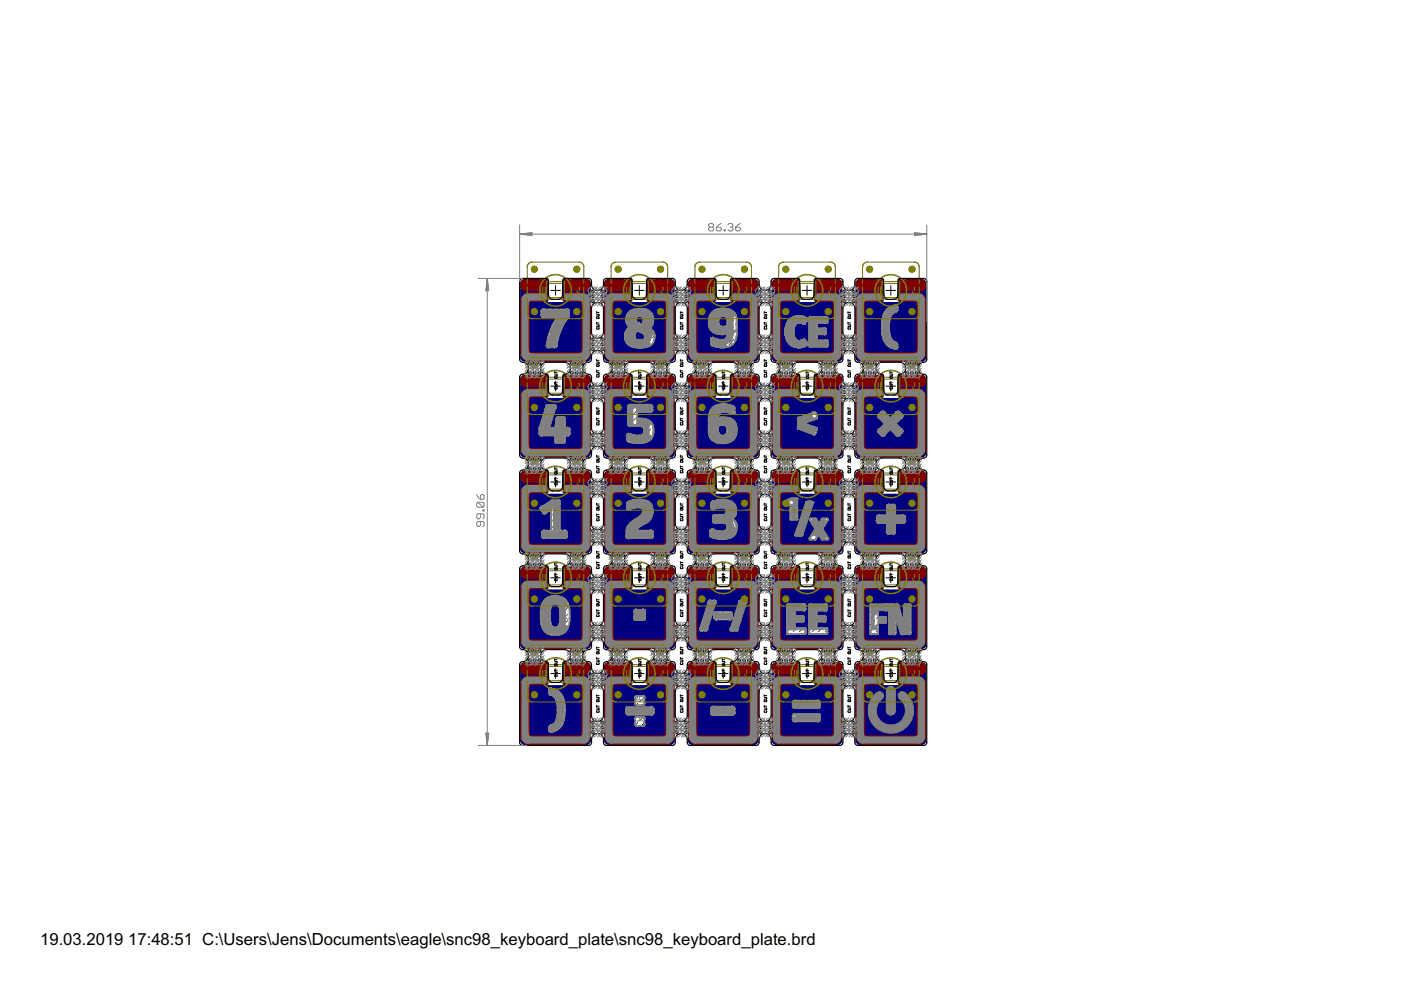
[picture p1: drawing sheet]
<svg xmlns="http://www.w3.org/2000/svg" width="297mm" height="210mm" viewBox="0 0 297 210" stroke-linecap="round" stroke-linejoin="round" font-family="sans-serif">
<defs><g id="words">
<g font-size="4">
<text x="8.5" y="200.4">19.03.2019</text>
<text x="27.2" y="200.4">17:48:51 C:\Users\Jens\Documents\eagle\snc98_keyboard_plate\snc98_keyboard_plate.brd</text>
</g>
</g></defs>
<g fill="#808080" stroke="#808080" stroke-width=".21">
<path d="M185.7 147a.89 .89 0 0 1 1.3-.1 .89 .89 0 0 1 0 1.3 3.1 3.1 0 0 0-.2 4.6 3.1 3.1 0 0 0 4.6-.3 3.1 3.1 0 0 0-.9-4.5 .89 .89 0 0 1 .4-1.2 .89 .89 0 0 1 1.2 .2 4.8 4.8 0 0 1 .3 7 4.8 4.8 0 0 1-7 0 4.8 4.8 0 0 1 .3-7z" fill-rule="evenodd"/>
<path d="M170.5 89.5l.3-.2a.26 .26 0 0 1 0 .4 .26 .26 0 0 1-.4 0z" fill-rule="evenodd"/>
<path d="M170.5 89.6h.2l.3 .4-.1 .1a.39 .39 0 0 1-.4-.1 .39 .39 0 0 1 0-.4z" fill-rule="evenodd"/>
<circle cx="131.1" cy="119.7" r=".36"/>
<circle cx="132.1" cy="119.7" r=".36"/>
<circle cx="130.1" cy="119.7" r=".36"/>
<circle cx="140" cy="119.7" r=".36"/>
<circle cx="139" cy="119.7" r=".36"/>
<circle cx="141" cy="119.7" r=".36"/>
<circle cx="140" cy="138" r=".36"/>
<circle cx="139" cy="138" r=".36"/>
<circle cx="141" cy="138" r=".36"/>
<circle cx="131.1" cy="138" r=".36"/>
<circle cx="130.1" cy="138" r=".36"/>
<circle cx="132.1" cy="138" r=".36"/>
<circle cx="127.7" cy="123.8" r=".36"/>
<circle cx="127.7" cy="124.8" r=".36"/>
<circle cx="127.7" cy="132.9" r=".36"/>
<circle cx="127.7" cy="133.9" r=".36"/>
<circle cx="127.7" cy="134.9" r=".36"/>
<circle cx="143.4" cy="123.8" r=".36"/>
<circle cx="143.4" cy="124.8" r=".36"/>
<circle cx="143.4" cy="132.9" r=".36"/>
<circle cx="143.4" cy="133.9" r=".36"/>
<circle cx="143.4" cy="134.9" r=".36"/>
<circle cx="113.3" cy="119.7" r=".36"/>
<circle cx="114.4" cy="119.7" r=".36"/>
<circle cx="112.3" cy="119.7" r=".36"/>
<circle cx="122.2" cy="119.7" r=".36"/>
<circle cx="121.2" cy="119.7" r=".36"/>
<circle cx="123.3" cy="119.7" r=".36"/>
<circle cx="122.2" cy="138" r=".36"/>
<circle cx="121.2" cy="138" r=".36"/>
<circle cx="123.3" cy="138" r=".36"/>
<circle cx="113.3" cy="138" r=".36"/>
<circle cx="112.3" cy="138" r=".36"/>
<circle cx="114.4" cy="138" r=".36"/>
<circle cx="125.7" cy="123.8" r=".36"/>
<circle cx="125.7" cy="124.8" r=".36"/>
<circle cx="125.7" cy="132.9" r=".36"/>
<circle cx="125.7" cy="133.9" r=".36"/>
<circle cx="125.7" cy="134.9" r=".36"/>
<circle cx="166.7" cy="119.7" r=".36"/>
<circle cx="167.7" cy="119.7" r=".36"/>
<circle cx="165.7" cy="119.7" r=".36"/>
<circle cx="175.6" cy="119.7" r=".36"/>
<circle cx="174.5" cy="119.7" r=".36"/>
<circle cx="176.6" cy="119.7" r=".36"/>
<circle cx="175.6" cy="138" r=".36"/>
<circle cx="174.5" cy="138" r=".36"/>
<circle cx="176.6" cy="138" r=".36"/>
<circle cx="166.7" cy="138" r=".36"/>
<circle cx="165.7" cy="138" r=".36"/>
<circle cx="167.7" cy="138" r=".36"/>
<circle cx="163.2" cy="123.8" r=".36"/>
<circle cx="163.2" cy="124.8" r=".36"/>
<circle cx="163.2" cy="132.9" r=".36"/>
<circle cx="163.2" cy="133.9" r=".36"/>
<circle cx="163.2" cy="134.9" r=".36"/>
<circle cx="179" cy="123.8" r=".36"/>
<circle cx="179" cy="124.8" r=".36"/>
<circle cx="179" cy="132.9" r=".36"/>
<circle cx="179" cy="133.9" r=".36"/>
<circle cx="179" cy="134.9" r=".36"/>
<circle cx="148.9" cy="119.7" r=".36"/>
<circle cx="149.9" cy="119.7" r=".36"/>
<circle cx="147.9" cy="119.7" r=".36"/>
<circle cx="157.8" cy="119.7" r=".36"/>
<circle cx="156.8" cy="119.7" r=".36"/>
<circle cx="158.8" cy="119.7" r=".36"/>
<circle cx="157.8" cy="138" r=".36"/>
<circle cx="156.8" cy="138" r=".36"/>
<circle cx="158.8" cy="138" r=".36"/>
<circle cx="148.9" cy="138" r=".36"/>
<circle cx="147.9" cy="138" r=".36"/>
<circle cx="149.9" cy="138" r=".36"/>
<circle cx="145.5" cy="123.8" r=".36"/>
<circle cx="145.5" cy="124.8" r=".36"/>
<circle cx="145.5" cy="132.9" r=".36"/>
<circle cx="145.5" cy="133.9" r=".36"/>
<circle cx="145.5" cy="134.9" r=".36"/>
<circle cx="161.2" cy="123.8" r=".36"/>
<circle cx="161.2" cy="124.8" r=".36"/>
<circle cx="161.2" cy="132.9" r=".36"/>
<circle cx="161.2" cy="133.9" r=".36"/>
<circle cx="161.2" cy="134.9" r=".36"/>
<circle cx="184.4" cy="119.7" r=".36"/>
<circle cx="185.4" cy="119.7" r=".36"/>
<circle cx="183.4" cy="119.7" r=".36"/>
<circle cx="193.3" cy="119.7" r=".36"/>
<circle cx="192.3" cy="119.7" r=".36"/>
<circle cx="194.3" cy="119.7" r=".36"/>
<circle cx="193.3" cy="138" r=".36"/>
<circle cx="192.3" cy="138" r=".36"/>
<circle cx="194.3" cy="138" r=".36"/>
<circle cx="184.4" cy="138" r=".36"/>
<circle cx="183.4" cy="138" r=".36"/>
<circle cx="185.4" cy="138" r=".36"/>
<circle cx="181" cy="123.8" r=".36"/>
<circle cx="181" cy="124.8" r=".36"/>
<circle cx="181" cy="132.9" r=".36"/>
<circle cx="181" cy="133.9" r=".36"/>
<circle cx="181" cy="134.9" r=".36"/>
<circle cx="131.1" cy="99.4" r=".36"/>
<circle cx="132.1" cy="99.4" r=".36"/>
<circle cx="130.1" cy="99.4" r=".36"/>
<circle cx="140" cy="99.4" r=".36"/>
<circle cx="139" cy="99.4" r=".36"/>
<circle cx="141" cy="99.4" r=".36"/>
<circle cx="140" cy="117.7" r=".36"/>
<circle cx="139" cy="117.7" r=".36"/>
<circle cx="141" cy="117.7" r=".36"/>
<circle cx="131.1" cy="117.7" r=".36"/>
<circle cx="130.1" cy="117.7" r=".36"/>
<circle cx="132.1" cy="117.7" r=".36"/>
<circle cx="127.7" cy="103.5" r=".36"/>
<circle cx="127.7" cy="102.4" r=".36"/>
<circle cx="127.7" cy="104.5" r=".36"/>
<circle cx="127.7" cy="112.6" r=".36"/>
<circle cx="127.7" cy="113.6" r=".36"/>
<circle cx="127.7" cy="114.6" r=".36"/>
<circle cx="143.4" cy="103.5" r=".36"/>
<circle cx="143.4" cy="102.4" r=".36"/>
<circle cx="143.4" cy="104.5" r=".36"/>
<circle cx="143.4" cy="112.6" r=".36"/>
<circle cx="143.4" cy="113.6" r=".36"/>
<circle cx="143.4" cy="114.6" r=".36"/>
<circle cx="113.3" cy="99.4" r=".36"/>
<circle cx="114.4" cy="99.4" r=".36"/>
<circle cx="112.3" cy="99.4" r=".36"/>
<circle cx="122.2" cy="99.4" r=".36"/>
<circle cx="121.2" cy="99.4" r=".36"/>
<circle cx="123.3" cy="99.4" r=".36"/>
<circle cx="122.2" cy="117.7" r=".36"/>
<circle cx="121.2" cy="117.7" r=".36"/>
<circle cx="123.3" cy="117.7" r=".36"/>
<circle cx="113.3" cy="117.7" r=".36"/>
<circle cx="112.3" cy="117.7" r=".36"/>
<circle cx="114.4" cy="117.7" r=".36"/>
<circle cx="125.7" cy="103.5" r=".36"/>
<circle cx="125.7" cy="102.4" r=".36"/>
<circle cx="125.7" cy="104.5" r=".36"/>
<circle cx="125.7" cy="112.6" r=".36"/>
<circle cx="125.7" cy="113.6" r=".36"/>
<circle cx="125.7" cy="114.6" r=".36"/>
<circle cx="166.7" cy="99.4" r=".36"/>
<circle cx="167.7" cy="99.4" r=".36"/>
<circle cx="165.7" cy="99.4" r=".36"/>
<circle cx="175.6" cy="99.4" r=".36"/>
<circle cx="174.5" cy="99.4" r=".36"/>
<circle cx="176.6" cy="99.4" r=".36"/>
<circle cx="175.6" cy="117.7" r=".36"/>
<circle cx="174.5" cy="117.7" r=".36"/>
<circle cx="176.6" cy="117.7" r=".36"/>
<circle cx="166.7" cy="117.7" r=".36"/>
<circle cx="165.7" cy="117.7" r=".36"/>
<circle cx="167.7" cy="117.7" r=".36"/>
<circle cx="163.2" cy="103.5" r=".36"/>
<circle cx="163.2" cy="102.4" r=".36"/>
<circle cx="163.2" cy="104.5" r=".36"/>
<circle cx="163.2" cy="112.6" r=".36"/>
<circle cx="163.2" cy="113.6" r=".36"/>
<circle cx="163.2" cy="114.6" r=".36"/>
<circle cx="179" cy="103.5" r=".36"/>
<circle cx="179" cy="102.4" r=".36"/>
<circle cx="179" cy="104.5" r=".36"/>
<circle cx="179" cy="112.6" r=".36"/>
<circle cx="179" cy="113.6" r=".36"/>
<circle cx="179" cy="114.6" r=".36"/>
<circle cx="148.9" cy="99.4" r=".36"/>
<circle cx="149.9" cy="99.4" r=".36"/>
<circle cx="147.9" cy="99.4" r=".36"/>
<circle cx="157.8" cy="99.4" r=".36"/>
<circle cx="156.8" cy="99.4" r=".36"/>
<circle cx="158.8" cy="99.4" r=".36"/>
<circle cx="157.8" cy="117.7" r=".36"/>
<circle cx="156.8" cy="117.7" r=".36"/>
<circle cx="158.8" cy="117.7" r=".36"/>
<circle cx="148.9" cy="117.7" r=".36"/>
<circle cx="147.9" cy="117.7" r=".36"/>
<circle cx="149.9" cy="117.7" r=".36"/>
<circle cx="145.5" cy="103.5" r=".36"/>
<circle cx="145.5" cy="102.4" r=".36"/>
<circle cx="145.5" cy="104.5" r=".36"/>
<circle cx="145.5" cy="112.6" r=".36"/>
<circle cx="145.5" cy="113.6" r=".36"/>
<circle cx="145.5" cy="114.6" r=".36"/>
<circle cx="161.2" cy="103.5" r=".36"/>
<circle cx="161.2" cy="102.4" r=".36"/>
<circle cx="161.2" cy="104.5" r=".36"/>
<circle cx="161.2" cy="112.6" r=".36"/>
<circle cx="161.2" cy="113.6" r=".36"/>
<circle cx="161.2" cy="114.6" r=".36"/>
<circle cx="184.4" cy="99.4" r=".36"/>
<circle cx="185.4" cy="99.4" r=".36"/>
<circle cx="183.4" cy="99.4" r=".36"/>
<circle cx="193.3" cy="99.4" r=".36"/>
<circle cx="192.3" cy="99.4" r=".36"/>
<circle cx="194.3" cy="99.4" r=".36"/>
<circle cx="193.3" cy="117.7" r=".36"/>
<circle cx="192.3" cy="117.7" r=".36"/>
<circle cx="194.3" cy="117.7" r=".36"/>
<circle cx="184.4" cy="117.7" r=".36"/>
<circle cx="183.4" cy="117.7" r=".36"/>
<circle cx="185.4" cy="117.7" r=".36"/>
<circle cx="181" cy="103.5" r=".36"/>
<circle cx="181" cy="102.4" r=".36"/>
<circle cx="181" cy="104.5" r=".36"/>
<circle cx="181" cy="112.6" r=".36"/>
<circle cx="181" cy="113.6" r=".36"/>
<circle cx="181" cy="114.6" r=".36"/>
<circle cx="131.1" cy="79.1" r=".36"/>
<circle cx="132.1" cy="79.1" r=".36"/>
<circle cx="130.1" cy="79.1" r=".36"/>
<circle cx="140" cy="79.1" r=".36"/>
<circle cx="139" cy="79.1" r=".36"/>
<circle cx="141" cy="79.1" r=".36"/>
<circle cx="140" cy="97.4" r=".36"/>
<circle cx="139" cy="97.4" r=".36"/>
<circle cx="141" cy="97.4" r=".36"/>
<circle cx="131.1" cy="97.4" r=".36"/>
<circle cx="130.1" cy="97.4" r=".36"/>
<circle cx="132.1" cy="97.4" r=".36"/>
<circle cx="127.7" cy="83.1" r=".36"/>
<circle cx="127.7" cy="84.2" r=".36"/>
<circle cx="127.7" cy="92.3" r=".36"/>
<circle cx="127.7" cy="93.3" r=".36"/>
<circle cx="127.7" cy="94.3" r=".36"/>
<circle cx="143.4" cy="83.1" r=".36"/>
<circle cx="143.4" cy="84.2" r=".36"/>
<circle cx="143.4" cy="92.3" r=".36"/>
<circle cx="143.4" cy="93.3" r=".36"/>
<circle cx="143.4" cy="94.3" r=".36"/>
<circle cx="113.3" cy="79.1" r=".36"/>
<circle cx="114.4" cy="79.1" r=".36"/>
<circle cx="112.3" cy="79.1" r=".36"/>
<circle cx="122.2" cy="79.1" r=".36"/>
<circle cx="121.2" cy="79.1" r=".36"/>
<circle cx="123.3" cy="79.1" r=".36"/>
<circle cx="122.2" cy="97.4" r=".36"/>
<circle cx="121.2" cy="97.4" r=".36"/>
<circle cx="123.3" cy="97.4" r=".36"/>
<circle cx="113.3" cy="97.4" r=".36"/>
<circle cx="112.3" cy="97.4" r=".36"/>
<circle cx="114.4" cy="97.4" r=".36"/>
<circle cx="125.7" cy="83.1" r=".36"/>
<circle cx="125.7" cy="84.2" r=".36"/>
<circle cx="125.7" cy="92.3" r=".36"/>
<circle cx="125.7" cy="93.3" r=".36"/>
<circle cx="125.7" cy="94.3" r=".36"/>
<circle cx="166.7" cy="79.1" r=".36"/>
<circle cx="167.7" cy="79.1" r=".36"/>
<circle cx="165.7" cy="79.1" r=".36"/>
<circle cx="175.6" cy="79.1" r=".36"/>
<circle cx="174.5" cy="79.1" r=".36"/>
<circle cx="176.6" cy="79.1" r=".36"/>
<circle cx="175.6" cy="97.4" r=".36"/>
<circle cx="174.5" cy="97.4" r=".36"/>
<circle cx="176.6" cy="97.4" r=".36"/>
<circle cx="166.7" cy="97.4" r=".36"/>
<circle cx="165.7" cy="97.4" r=".36"/>
<circle cx="167.7" cy="97.4" r=".36"/>
<circle cx="163.2" cy="83.1" r=".36"/>
<circle cx="163.2" cy="84.2" r=".36"/>
<circle cx="163.2" cy="92.3" r=".36"/>
<circle cx="163.2" cy="93.3" r=".36"/>
<circle cx="163.2" cy="94.3" r=".36"/>
<circle cx="179" cy="83.1" r=".36"/>
<circle cx="179" cy="84.2" r=".36"/>
<circle cx="179" cy="92.3" r=".36"/>
<circle cx="179" cy="93.3" r=".36"/>
<circle cx="179" cy="94.3" r=".36"/>
<circle cx="148.9" cy="79.1" r=".36"/>
<circle cx="149.9" cy="79.1" r=".36"/>
<circle cx="147.9" cy="79.1" r=".36"/>
<circle cx="157.8" cy="79.1" r=".36"/>
<circle cx="156.8" cy="79.1" r=".36"/>
<circle cx="158.8" cy="79.1" r=".36"/>
<circle cx="157.8" cy="97.4" r=".36"/>
<circle cx="156.8" cy="97.4" r=".36"/>
<circle cx="158.8" cy="97.4" r=".36"/>
<circle cx="148.9" cy="97.4" r=".36"/>
<circle cx="147.9" cy="97.4" r=".36"/>
<circle cx="149.9" cy="97.4" r=".36"/>
<circle cx="145.5" cy="83.1" r=".36"/>
<circle cx="145.5" cy="84.2" r=".36"/>
<circle cx="145.5" cy="92.3" r=".36"/>
<circle cx="145.5" cy="93.3" r=".36"/>
<circle cx="145.5" cy="94.3" r=".36"/>
<circle cx="161.2" cy="83.1" r=".36"/>
<circle cx="161.2" cy="84.2" r=".36"/>
<circle cx="161.2" cy="92.3" r=".36"/>
<circle cx="161.2" cy="93.3" r=".36"/>
<circle cx="161.2" cy="94.3" r=".36"/>
<circle cx="184.4" cy="79.1" r=".36"/>
<circle cx="185.4" cy="79.1" r=".36"/>
<circle cx="183.4" cy="79.1" r=".36"/>
<circle cx="193.3" cy="79.1" r=".36"/>
<circle cx="192.3" cy="79.1" r=".36"/>
<circle cx="194.3" cy="79.1" r=".36"/>
<circle cx="193.3" cy="97.4" r=".36"/>
<circle cx="192.3" cy="97.4" r=".36"/>
<circle cx="194.3" cy="97.4" r=".36"/>
<circle cx="184.4" cy="97.4" r=".36"/>
<circle cx="183.4" cy="97.4" r=".36"/>
<circle cx="185.4" cy="97.4" r=".36"/>
<circle cx="181" cy="83.1" r=".36"/>
<circle cx="181" cy="84.2" r=".36"/>
<circle cx="181" cy="92.3" r=".36"/>
<circle cx="181" cy="93.3" r=".36"/>
<circle cx="181" cy="94.3" r=".36"/>
<circle cx="140" cy="77.1" r=".36"/>
<circle cx="139" cy="77.1" r=".36"/>
<circle cx="141" cy="77.1" r=".36"/>
<circle cx="131.1" cy="77.1" r=".36"/>
<circle cx="130.1" cy="77.1" r=".36"/>
<circle cx="132.1" cy="77.1" r=".36"/>
<circle cx="127.7" cy="62.8" r=".36"/>
<circle cx="127.7" cy="61.8" r=".36"/>
<circle cx="127.7" cy="63.9" r=".36"/>
<circle cx="127.7" cy="72" r=".36"/>
<circle cx="127.7" cy="73" r=".36"/>
<circle cx="127.7" cy="74" r=".36"/>
<circle cx="143.4" cy="62.8" r=".36"/>
<circle cx="143.4" cy="61.8" r=".36"/>
<circle cx="143.4" cy="63.9" r=".36"/>
<circle cx="143.4" cy="72" r=".36"/>
<circle cx="143.4" cy="73" r=".36"/>
<circle cx="143.4" cy="74" r=".36"/>
<circle cx="122.2" cy="77.1" r=".36"/>
<circle cx="121.2" cy="77.1" r=".36"/>
<circle cx="123.3" cy="77.1" r=".36"/>
<circle cx="113.3" cy="77.1" r=".36"/>
<circle cx="112.3" cy="77.1" r=".36"/>
<circle cx="114.4" cy="77.1" r=".36"/>
<circle cx="125.7" cy="62.8" r=".36"/>
<circle cx="125.7" cy="61.8" r=".36"/>
<circle cx="125.7" cy="63.9" r=".36"/>
<circle cx="125.7" cy="72" r=".36"/>
<circle cx="125.7" cy="73" r=".36"/>
<circle cx="125.7" cy="74" r=".36"/>
<circle cx="175.6" cy="77.1" r=".36"/>
<circle cx="174.5" cy="77.1" r=".36"/>
<circle cx="176.6" cy="77.1" r=".36"/>
<circle cx="166.7" cy="77.1" r=".36"/>
<circle cx="165.7" cy="77.1" r=".36"/>
<circle cx="167.7" cy="77.1" r=".36"/>
<circle cx="163.2" cy="62.8" r=".36"/>
<circle cx="163.2" cy="61.8" r=".36"/>
<circle cx="163.2" cy="63.9" r=".36"/>
<circle cx="163.2" cy="72" r=".36"/>
<circle cx="163.2" cy="73" r=".36"/>
<circle cx="163.2" cy="74" r=".36"/>
<circle cx="179" cy="62.8" r=".36"/>
<circle cx="179" cy="61.8" r=".36"/>
<circle cx="179" cy="63.9" r=".36"/>
<circle cx="179" cy="72" r=".36"/>
<circle cx="179" cy="73" r=".36"/>
<circle cx="179" cy="74" r=".36"/>
<circle cx="157.8" cy="77.1" r=".36"/>
<circle cx="156.8" cy="77.1" r=".36"/>
<circle cx="158.8" cy="77.1" r=".36"/>
<circle cx="148.9" cy="77.1" r=".36"/>
<circle cx="147.9" cy="77.1" r=".36"/>
<circle cx="149.9" cy="77.1" r=".36"/>
<circle cx="145.5" cy="62.8" r=".36"/>
<circle cx="145.5" cy="61.8" r=".36"/>
<circle cx="145.5" cy="63.9" r=".36"/>
<circle cx="145.5" cy="72" r=".36"/>
<circle cx="145.5" cy="73" r=".36"/>
<circle cx="145.5" cy="74" r=".36"/>
<circle cx="161.2" cy="62.8" r=".36"/>
<circle cx="161.2" cy="61.8" r=".36"/>
<circle cx="161.2" cy="63.9" r=".36"/>
<circle cx="161.2" cy="72" r=".36"/>
<circle cx="161.2" cy="73" r=".36"/>
<circle cx="161.2" cy="74" r=".36"/>
<circle cx="193.3" cy="77.1" r=".36"/>
<circle cx="192.3" cy="77.1" r=".36"/>
<circle cx="194.3" cy="77.1" r=".36"/>
<circle cx="184.4" cy="77.1" r=".36"/>
<circle cx="183.4" cy="77.1" r=".36"/>
<circle cx="185.4" cy="77.1" r=".36"/>
<circle cx="181" cy="62.8" r=".36"/>
<circle cx="181" cy="61.8" r=".36"/>
<circle cx="181" cy="63.9" r=".36"/>
<circle cx="181" cy="72" r=".36"/>
<circle cx="181" cy="73" r=".36"/>
<circle cx="181" cy="74" r=".36"/>
<circle cx="131.1" cy="140" r=".36"/>
<circle cx="132.1" cy="140" r=".36"/>
<circle cx="130.1" cy="140" r=".36"/>
<circle cx="140" cy="140" r=".36"/>
<circle cx="139" cy="140" r=".36"/>
<circle cx="141" cy="140" r=".36"/>
<circle cx="127.7" cy="144.1" r=".36"/>
<circle cx="127.7" cy="143.1" r=".36"/>
<circle cx="127.7" cy="145.1" r=".36"/>
<circle cx="127.7" cy="153.2" r=".36"/>
<circle cx="127.7" cy="154.2" r=".36"/>
<circle cx="127.7" cy="155.3" r=".36"/>
<circle cx="143.4" cy="144.1" r=".36"/>
<circle cx="143.4" cy="143.1" r=".36"/>
<circle cx="143.4" cy="145.1" r=".36"/>
<circle cx="143.4" cy="153.2" r=".36"/>
<circle cx="143.4" cy="154.2" r=".36"/>
<circle cx="143.4" cy="155.3" r=".36"/>
<circle cx="113.3" cy="140" r=".36"/>
<circle cx="114.4" cy="140" r=".36"/>
<circle cx="112.3" cy="140" r=".36"/>
<circle cx="122.2" cy="140" r=".36"/>
<circle cx="121.2" cy="140" r=".36"/>
<circle cx="123.3" cy="140" r=".36"/>
<circle cx="125.7" cy="144.1" r=".36"/>
<circle cx="125.7" cy="143.1" r=".36"/>
<circle cx="125.7" cy="145.1" r=".36"/>
<circle cx="125.7" cy="153.2" r=".36"/>
<circle cx="125.7" cy="154.2" r=".36"/>
<circle cx="125.7" cy="155.3" r=".36"/>
<circle cx="166.7" cy="140" r=".36"/>
<circle cx="167.7" cy="140" r=".36"/>
<circle cx="165.7" cy="140" r=".36"/>
<circle cx="175.6" cy="140" r=".36"/>
<circle cx="174.5" cy="140" r=".36"/>
<circle cx="176.6" cy="140" r=".36"/>
<circle cx="163.2" cy="144.1" r=".36"/>
<circle cx="163.2" cy="143.1" r=".36"/>
<circle cx="163.2" cy="145.1" r=".36"/>
<circle cx="163.2" cy="153.2" r=".36"/>
<circle cx="163.2" cy="154.2" r=".36"/>
<circle cx="163.2" cy="155.3" r=".36"/>
<circle cx="179" cy="144.1" r=".36"/>
<circle cx="179" cy="143.1" r=".36"/>
<circle cx="179" cy="145.1" r=".36"/>
<circle cx="179" cy="153.2" r=".36"/>
<circle cx="179" cy="154.2" r=".36"/>
<circle cx="179" cy="155.3" r=".36"/>
<circle cx="148.9" cy="140" r=".36"/>
<circle cx="149.9" cy="140" r=".36"/>
<circle cx="147.9" cy="140" r=".36"/>
<circle cx="157.8" cy="140" r=".36"/>
<circle cx="156.8" cy="140" r=".36"/>
<circle cx="158.8" cy="140" r=".36"/>
<circle cx="145.5" cy="144.1" r=".36"/>
<circle cx="145.5" cy="143.1" r=".36"/>
<circle cx="145.5" cy="145.1" r=".36"/>
<circle cx="145.5" cy="153.2" r=".36"/>
<circle cx="145.5" cy="154.2" r=".36"/>
<circle cx="145.5" cy="155.3" r=".36"/>
<circle cx="161.2" cy="144.1" r=".36"/>
<circle cx="161.2" cy="143.1" r=".36"/>
<circle cx="161.2" cy="145.1" r=".36"/>
<circle cx="161.2" cy="153.2" r=".36"/>
<circle cx="161.2" cy="154.2" r=".36"/>
<circle cx="161.2" cy="155.3" r=".36"/>
<circle cx="184.4" cy="140" r=".36"/>
<circle cx="185.4" cy="140" r=".36"/>
<circle cx="183.4" cy="140" r=".36"/>
<circle cx="193.3" cy="140" r=".36"/>
<circle cx="192.3" cy="140" r=".36"/>
<circle cx="194.3" cy="140" r=".36"/>
<circle cx="181" cy="144.1" r=".36"/>
<circle cx="181" cy="143.1" r=".36"/>
<circle cx="181" cy="145.1" r=".36"/>
<circle cx="181" cy="153.2" r=".36"/>
<circle cx="181" cy="154.2" r=".36"/>
<circle cx="181" cy="155.3" r=".36"/>
<circle cx="143.4" cy="122.8" r=".36"/>
<circle cx="163.2" cy="122.8" r=".36"/>
<circle cx="179" cy="122.8" r=".36"/>
<circle cx="145.5" cy="122.8" r=".36"/>
<circle cx="161.2" cy="122.8" r=".36"/>
<circle cx="181" cy="122.8" r=".36"/>
<circle cx="143.4" cy="82.1" r=".36"/>
<circle cx="163.2" cy="82.1" r=".36"/>
<circle cx="179" cy="82.1" r=".36"/>
<circle cx="145.5" cy="82.1" r=".36"/>
<circle cx="161.2" cy="82.1" r=".36"/>
<circle cx="181" cy="82.1" r=".36"/>
<circle cx="125.7" cy="122.8" r=".36"/>
<circle cx="127.7" cy="122.8" r=".36"/>
<circle cx="125.7" cy="82.1" r=".36"/>
<circle cx="127.7" cy="82.1" r=".36"/>
<circle cx="170.6" cy="89.5" r=".21"/>
</g>
<g fill="#808080" stroke="#808080" stroke-width=".21">
<path d="M114.9 79.5h.3l.4 .3 .1 4.2-.4 .3-.3-.1-.1-.2-.1-4.2z"/>
<path d="M114.9 83.7l.3-.2h.7l.3 .2v.3l-.3 .3h-.7l-.3-.3z"/>
<path d="M115.4 79.6l.4-.1 .4 .3v4.2l-.3 .3-.3-.1-.2-.2z"/>
<path d="M114.8 79.6l.3-.1h.7l.3 .1 .1 .3-.4 .4h-.7l-.3-.4z"/>
<path d="M119.5 79.6l.4-.1 .3 .3-.1 4.2-.3 .3-.3-.1-.2-.2z"/>
<path d="M119.4 83.7l.3-.2h.7l.3 .2v.3l-.3 .3h-.7l-.4-.3z"/>
<path d="M120.1 79.6l.4-.1 .3 .3-.1 4.2-.3 .3-.3-.1-.2-.2z"/>
<path d="M119.5 79.6l.2-.1h.8l.2 .1 .1 .3-.3 .4h-.8l-.3-.4z"/>
<path d="M114.9 99.8h.3l.4 .3 .1 4.2-.4 .3h-.3l-.1-.3-.1-4.2z"/>
<path d="M114.9 104l.3-.2h.7l.3 .2v.3l-.3 .3h-.7l-.3-.3z"/>
<path d="M115.4 99.9l.4-.1 .4 .3v4.2l-.3 .3h-.3l-.2-.3z"/>
<path d="M114.8 99.9l.3-.1h.7l.3 .1 .1 .3-.4 .4h-.7l-.3-.4z"/>
<path d="M119.5 99.9l.4-.1 .3 .3-.1 4.2-.3 .3h-.3l-.2-.3z"/>
<path d="M119.5 103.9l.9-.1 .3 .2v.3l-.3 .3h-.7l-.4-.3z"/>
<path d="M120.2 99.8h.4l.2 .3-.1 4.2-.3 .3h-.3l-.2-.3 .1-4.2z"/>
<path d="M119.5 99.9l.2-.1h.8l.2 .1 .1 .3-.3 .4h-.8l-.3-.4z"/>
<path d="M114.9 120.1h.3l.4 .3 .1 4.2-.4 .3h-.3l-.1-.3-.1-4.2z"/>
<path d="M114.9 124.3l.3-.2h.7l.3 .2v.3l-.3 .3h-.7l-.3-.3z"/>
<path d="M115.4 120.2l.4-.1 .4 .3v4.2l-.3 .3h-.3l-.2-.3z"/>
<path d="M114.8 120.2l.3-.1h.7l.3 .1 .1 .4-.4 .3h-.7l-.3-.3z"/>
<path d="M119.5 120.2l.4-.1 .3 .3-.1 4.2-.3 .3h-.3l-.2-.3z"/>
<path d="M119.5 124.2l.9-.1 .3 .2v.3l-.3 .3h-.7l-.4-.3z"/>
<path d="M120.2 120.1h.4l.2 .3-.1 4.2-.3 .3h-.3l-.2-.3 .1-4.2z"/>
<path d="M119.5 120.2l.2-.1h.8l.2 .1 .1 .4-.3 .3h-.8l-.3-.3z"/>
<path d="M114.9 140.4h.3l.4 .3 .1 4.2-.4 .3h-.3l-.1-.3-.1-4.2z"/>
<path d="M114.9 144.6l.3-.2h.7l.3 .2v.3l-.3 .3h-.7l-.3-.3z"/>
<path d="M115.4 140.5l.4-.1 .4 .3v4.2l-.3 .3h-.3l-.2-.3z"/>
<path d="M114.8 140.5l.3-.1h.7l.3 .1 .1 .4-.4 .3h-.7l-.3-.3z"/>
<path d="M119.5 140.5l.4-.1 .3 .3-.1 4.2-.3 .3h-.3l-.2-.3z"/>
<path d="M119.4 144.6l.3-.2h.7l.3 .2v.3l-.3 .3h-.7l-.4-.3z"/>
<path d="M120.1 140.5l.4-.1 .3 .3-.1 4.2-.3 .3h-.3l-.2-.3z"/>
<path d="M119.5 140.5l.2-.1h.8l.2 .1 .1 .4-.3 .3h-.8l-.3-.3z"/>
<path d="M132.6 79.6l.4-.1 .3 .3 .1 4.2-.3 .3-.3-.1-.2-.2z"/>
<path d="M132.8 83.6l.9-.1 .2 .2 .1 .3-.3 .3h-.8l-.3-.3z"/>
<path d="M133.3 79.5h.3l.3 .3 .1 4.2-.3 .3-.3-.1-.2-.2-.1-4.2z"/>
<path d="M132.6 79.6l.3-.1h.7l.3 .1v.3l-.3 .4h-.7l-.4-.4z"/>
<path d="M137.2 79.6l.5-.1 .3 .3-.1 4.2-.3 .3-.3-.1-.2-.2z"/>
<path d="M137.2 83.7l.2-.2h.8l.2 .2 .1 .3-.3 .3h-.8l-.3-.3z"/>
<path d="M137.8 79.6l.5-.1 .3 .3-.1 4.2-.3 .3-.3-.1-.2-.2z"/>
<path d="M137.2 79.6l.3-.1h.8l.2 .1 .1 .3-.3 .4h-.8l-.3-.4z"/>
<path d="M132.6 99.9l.4-.1 .3 .3 .1 4.2-.3 .3h-.3l-.2-.3z"/>
<path d="M132.8 103.9l.9-.1 .2 .2 .1 .3-.3 .3h-.8l-.3-.3z"/>
<path d="M133.3 99.8h.3l.3 .3 .1 4.2-.3 .3h-.3l-.2-.3-.1-4.2z"/>
<path d="M132.6 99.9l.3-.1h.7l.3 .1v.3l-.3 .4h-.7l-.4-.4z"/>
<path d="M137.2 99.9l.5-.1 .3 .3-.1 4.2-.3 .3h-.3l-.2-.3z"/>
<path d="M137.2 104l.2-.2h.8l.2 .2 .1 .3-.3 .3h-.8l-.3-.3z"/>
<path d="M137.8 99.9l.5-.1 .3 .3-.1 4.2-.3 .3h-.3l-.2-.3z"/>
<path d="M137.2 99.9l.3-.1h.8l.2 .1 .1 .3-.3 .4h-.8l-.3-.4z"/>
<path d="M132.6 120.2l.4-.1 .3 .3 .1 4.2-.3 .3h-.3l-.2-.3z"/>
<path d="M132.7 124.3l.2-.2h.8l.2 .2 .1 .3-.3 .3h-.8l-.3-.3z"/>
<path d="M133.3 120.1h.3l.3 .3 .1 4.2-.3 .3h-.3l-.2-.3-.1-4.2z"/>
<path d="M132.6 120.2l.3-.1h.7l.3 .1v.4l-.3 .3h-.7l-.4-.3z"/>
<path d="M137.2 120.2l.5-.1 .3 .3-.1 4.2-.3 .3h-.3l-.2-.3z"/>
<path d="M137.2 124.3l.2-.2h.8l.2 .2 .1 .3-.3 .3h-.8l-.3-.3z"/>
<path d="M137.8 120.2l.5-.1 .3 .3-.1 4.2-.3 .3h-.3l-.2-.3z"/>
<path d="M137.2 120.2l.3-.1h.8l.2 .1 .1 .4-.3 .3h-.8l-.3-.3z"/>
<path d="M132.6 140.5l.4-.1 .3 .3 .1 4.2-.3 .3h-.3l-.2-.3z"/>
<path d="M132.8 144.5l.9-.1 .2 .2 .1 .3-.3 .3h-.8l-.3-.3z"/>
<path d="M133.3 140.4h.3l.3 .3 .1 4.2-.3 .3h-.3l-.2-.3-.1-4.2z"/>
<path d="M132.6 140.5l.3-.1h.7l.3 .1v.4l-.3 .3h-.7l-.4-.3z"/>
<path d="M137.2 140.5l.5-.1 .3 .3-.1 4.2-.3 .3h-.3l-.2-.3z"/>
<path d="M137.2 144.6l.2-.2h.8l.2 .2 .1 .3-.3 .3h-.8l-.3-.3z"/>
<path d="M137.8 140.5l.5-.1 .3 .3-.1 4.2-.3 .3h-.3l-.2-.3z"/>
<path d="M137.2 140.5l.3-.1h.8l.2 .1 .1 .4-.3 .3h-.8l-.3-.3z"/>
<path d="M150.5 140.4h.3l.3 .3 .1 4.2-.3 .3h-.3l-.2-.3-.1-4.2z"/>
<path d="M150.6 144.5l.9-.1 .2 .2 .1 .3-.3 .3h-.8l-.3-.3z"/>
<path d="M151.1 140.4h.3l.3 .3 .1 4.2-.3 .3h-.3l-.2-.3-.1-4.2z"/>
<path d="M150.4 140.5l.2-.1h.8l.2 .1 .1 .4-.3 .3h-.8l-.3-.3z"/>
<path d="M155 140.5l.4-.1 .4 .3-.1 4.2-.4 .3h-.3l-.1-.3z"/>
<path d="M155 144.5l1-.1 .2 .2 .1 .3-.3 .3h-.8l-.3-.3z"/>
<path d="M155.6 140.5l.4-.1 .4 .3-.1 4.2-.4 .3h-.3l-.1-.3z"/>
<path d="M155 140.5l.3-.1h.7l.3 .1 .1 .4-.4 .3h-.7l-.3-.3z"/>
<path d="M150.5 120.1h.3l.3 .3 .1 4.2-.3 .3h-.3l-.2-.3-.1-4.2z"/>
<path d="M150.5 124.3l.2-.2h.8l.2 .2 .1 .3-.3 .3h-.8l-.3-.3z"/>
<path d="M151.1 120.1h.3l.3 .3 .1 4.2-.3 .3h-.3l-.2-.3-.1-4.2z"/>
<path d="M150.4 120.2l.2-.1h.8l.2 .1 .1 .4-.3 .3h-.8l-.3-.3z"/>
<path d="M155 120.2l.4-.1 .4 .3-.1 4.2-.4 .3h-.3l-.1-.3z"/>
<path d="M154.9 124.3l.3-.2h.8l.2 .2 .1 .3-.3 .3h-.8l-.3-.3z"/>
<path d="M155.6 120.2l.4-.1 .4 .3-.1 4.2-.4 .3h-.3l-.1-.3z"/>
<path d="M155 120.2l.3-.1h.7l.3 .1 .1 .4-.4 .3h-.7l-.3-.3z"/>
<path d="M150.5 99.8h.3l.3 .3 .1 4.2-.3 .3h-.3l-.2-.3-.1-4.2z"/>
<path d="M150.6 103.9l.9-.1 .2 .2 .1 .3-.3 .3h-.8l-.3-.3z"/>
<path d="M151.1 99.8h.3l.3 .3 .1 4.2-.3 .3h-.3l-.2-.3-.1-4.2z"/>
<path d="M150.4 99.9l.2-.1h.8l.2 .1 .1 .3-.3 .4h-.8l-.3-.4z"/>
<path d="M155 99.9l.4-.1 .4 .3-.1 4.2-.4 .3h-.3l-.1-.3z"/>
<path d="M154.9 104l.3-.2h.8l.2 .2 .1 .3-.3 .3h-.8l-.3-.3z"/>
<path d="M155.6 99.9l.4-.1 .4 .3-.1 4.2-.4 .3h-.3l-.1-.3z"/>
<path d="M155 99.9l.3-.1h.7l.3 .1 .1 .3-.4 .4h-.7l-.3-.4z"/>
<path d="M150.5 79.5h.3l.3 .3 .1 4.2-.3 .3-.3-.1-.2-.2-.1-4.2z"/>
<path d="M150.6 83.6l.9-.1 .2 .2 .1 .3-.3 .3h-.8l-.3-.3z"/>
<path d="M151.1 79.5h.3l.3 .3 .1 4.2-.3 .3-.3-.1-.2-.2-.1-4.2z"/>
<path d="M150.4 79.6l.2-.1h.8l.2 .1 .1 .3-.3 .4h-.8l-.3-.4z"/>
<path d="M155 79.6l.4-.1 .4 .3-.1 4.2-.4 .3-.3-.1-.1-.2z"/>
<path d="M155 83.6l1-.1 .2 .2 .1 .3-.3 .3h-.8l-.3-.3z"/>
<path d="M155.6 79.6l.4-.1 .4 .3-.1 4.2-.4 .3-.3-.1-.1-.2z"/>
<path d="M155 79.6l.3-.1h.7l.3 .1 .1 .3-.4 .4h-.7l-.3-.4z"/>
<path d="M168.3 79.5h.3l.3 .3 .1 4.2-.3 .3-.3-.1-.2-.2-.1-4.2z"/>
<path d="M168.2 83.7l.3-.2h.7l.3 .2v.3l-.3 .3h-.7l-.3-.3z"/>
<path d="M168.7 79.6l.4-.1 .4 .3v4.2l-.3 .3-.3-.1-.2-.2z"/>
<path d="M168.1 79.6l.3-.1h.8l.2 .1 .1 .3-.3 .4h-.8l-.3-.4z"/>
<path d="M172.8 79.6l.4-.1 .3 .3v4.2l-.4 .3-.3-.1-.1-.2z"/>
<path d="M172.7 83.7l.3-.2h.7l.3 .2 .1 .3-.4 .3h-.7l-.3-.3z"/>
<path d="M173.4 79.6l.4-.1 .3 .3v4.2l-.4 .3-.3-.1-.2-.2z"/>
<path d="M172.8 79.6l.3-.1h.7l.3 .1v.3l-.3 .4h-.7l-.4-.4z"/>
<path d="M185.9 79.6l.4-.1 .4 .3v4.2l-.3 .3-.3-.1-.2-.2z"/>
<path d="M186 83.7l.2-.2h.8l.3 .2v.3l-.3 .3h-.8l-.3-.3z"/>
<path d="M186.6 79.5h.3l.3 .3 .1 4.2-.3 .3-.3-.1-.2-.2-.1-4.2z"/>
<path d="M185.9 79.6l.3-.1h.7l.3 .1v.3l-.3 .4h-.7l-.3-.4z"/>
<path d="M190.6 79.6l.4-.1 .3 .3-.1 4.2-.3 .3-.3-.1-.2-.2z"/>
<path d="M190.5 83.7l.3-.2h.7l.2 .2 .1 .3-.3 .3h-.7l-.4-.3z"/>
<path d="M191.2 79.6l.4-.1 .3 .3-.1 4.2-.3 .3-.3-.1-.2-.2z"/>
<path d="M190.6 79.6l.2-.1h.8l.2 .1 .1 .3-.3 .4h-.8l-.3-.4z"/>
<path d="M132.6 59.3l.4-.2 .3 .4 .1 4.2-.3 .3-.3-.1-.2-.2z"/>
<path d="M132.8 63.3l.9-.1 .2 .2 .1 .3-.3 .3h-.8l-.3-.3z"/>
<path d="M133.3 59.2l.3-.1 .3 .4 .1 4.2-.3 .3-.3-.1-.2-.2-.1-4.2z"/>
<path d="M132.6 59.3l.3-.2h.7l.3 .2v.3l-.3 .3h-.7l-.4-.3z"/>
<path d="M137.2 59.3l.5-.2 .3 .4-.1 4.2-.3 .3-.3-.1-.2-.2z"/>
<path d="M137.2 63.4l.2-.2h.8l.2 .2 .1 .3-.3 .3h-.8l-.3-.3z"/>
<path d="M137.8 59.3l.5-.2 .3 .4-.1 4.2-.3 .3-.3-.1-.2-.2z"/>
<path d="M137.2 59.3l.3-.2h.8l.2 .2 .1 .3-.3 .3h-.8l-.3-.3z"/>
<path d="M168.3 99.8h.3l.3 .3 .1 4.2-.3 .3h-.3l-.2-.3-.1-4.2z"/>
<path d="M168.2 104l.3-.2h.7l.3 .2v.3l-.3 .3h-.7l-.3-.3z"/>
<path d="M168.7 99.9l.4-.1 .4 .3v4.2l-.3 .3h-.3l-.2-.3z"/>
<path d="M168.1 99.9l.3-.1h.8l.2 .1 .1 .3-.3 .4h-.8l-.3-.4z"/>
<path d="M172.8 99.9l.4-.1 .3 .3v4.2l-.4 .3h-.3l-.1-.3z"/>
<path d="M172.7 104l.3-.2h.7l.3 .2 .1 .3-.4 .3h-.7l-.3-.3z"/>
<path d="M173.4 99.9l.4-.1 .3 .3v4.2l-.4 .3h-.3l-.2-.3z"/>
<path d="M172.8 99.9l.3-.1h.7l.3 .1v.3l-.3 .4h-.7l-.4-.4z"/>
<path d="M185.9 99.9l.4-.1 .4 .3v4.2l-.3 .3h-.3l-.2-.3z"/>
<path d="M186 104l.2-.2h.8l.3 .2v.3l-.3 .3h-.8l-.3-.3z"/>
<path d="M186.6 99.8h.3l.3 .3 .1 4.2-.3 .3h-.3l-.2-.3-.1-4.2z"/>
<path d="M185.9 99.9l.3-.1h.7l.3 .1v.3l-.3 .4h-.7l-.3-.4z"/>
<path d="M190.6 99.9l.4-.1 .3 .3-.1 4.2-.3 .3h-.3l-.2-.3z"/>
<path d="M190.5 104l.3-.2h.7l.2 .2 .1 .3-.3 .3h-.7l-.4-.3z"/>
<path d="M191.2 99.9l.4-.1 .3 .3-.1 4.2-.3 .3h-.3l-.2-.3z"/>
<path d="M190.6 99.9l.2-.1h.8l.2 .1 .1 .3-.3 .4h-.8l-.3-.4z"/>
<path d="M150.5 59.2l.3-.1 .3 .4 .1 4.2-.3 .3-.3-.1-.2-.2-.1-4.2z"/>
<path d="M150.6 63.3l.9-.1 .2 .2 .1 .3-.3 .3h-.8l-.3-.3z"/>
<path d="M151.1 59.2l.3-.1 .3 .4 .1 4.2-.3 .3-.3-.1-.2-.2-.1-4.2z"/>
<path d="M150.4 59.3l.2-.2h.8l.2 .2 .1 .3-.3 .3h-.8l-.3-.3z"/>
<path d="M155 59.3l.4-.2 .4 .4-.1 4.2-.4 .3-.3-.1-.1-.2z"/>
<path d="M155 63.3l1-.1 .2 .2 .1 .3-.3 .3h-.8l-.3-.3z"/>
<path d="M155.6 59.3l.4-.2 .4 .4-.1 4.2-.4 .3-.3-.1-.1-.2z"/>
<path d="M155 59.3l.3-.2h.7l.3 .2 .1 .3-.4 .3h-.7l-.3-.3z"/>
<path d="M168.3 120.1h.3l.3 .3 .1 4.2-.3 .3h-.3l-.2-.3-.1-4.2z"/>
<path d="M168.2 124.3l.3-.2h.7l.3 .2v.3l-.3 .3h-.7l-.3-.3z"/>
<path d="M168.7 120.2l.4-.1 .4 .3v4.2l-.3 .3h-.3l-.2-.3z"/>
<path d="M168.1 120.2l.3-.1h.8l.2 .1 .1 .4-.3 .3h-.8l-.3-.3z"/>
<path d="M172.8 120.2l.4-.1 .3 .3v4.2l-.4 .3h-.3l-.1-.3z"/>
<path d="M172.7 124.3l.3-.2h.7l.3 .2 .1 .3-.4 .3h-.7l-.3-.3z"/>
<path d="M173.4 120.2l.4-.1 .3 .3v4.2l-.4 .3h-.3l-.2-.3z"/>
<path d="M172.8 120.2l.3-.1h.7l.3 .1v.4l-.3 .3h-.7l-.4-.3z"/>
<path d="M185.9 120.2l.4-.1 .4 .3v4.2l-.3 .3h-.3l-.2-.3z"/>
<path d="M186 124.3l.2-.2h.8l.3 .2v.3l-.3 .3h-.8l-.3-.3z"/>
<path d="M186.6 120.1h.3l.3 .3 .1 4.2-.3 .3h-.3l-.2-.3-.1-4.2z"/>
<path d="M185.9 120.2l.3-.1h.7l.3 .1v.4l-.3 .3h-.7l-.3-.3z"/>
<path d="M190.6 120.2l.4-.1 .3 .3-.1 4.2-.3 .3h-.3l-.2-.3z"/>
<path d="M190.5 124.3l.3-.2h.7l.2 .2 .1 .3-.3 .3h-.7l-.4-.3z"/>
<path d="M191.2 120.2l.4-.1 .3 .3-.1 4.2-.3 .3h-.3l-.2-.3z"/>
<path d="M190.6 120.2l.2-.1h.8l.2 .1 .1 .4-.3 .3h-.8l-.3-.3z"/>
<path d="M168.3 59.2l.3-.1 .3 .4 .1 4.2-.3 .3-.3-.1-.2-.2-.1-4.2z"/>
<path d="M168.2 63.4l.3-.2h.7l.3 .2v.3l-.3 .3h-.7l-.3-.3z"/>
<path d="M168.7 59.3l.4-.2 .4 .4v4.2l-.3 .3-.3-.1-.2-.2z"/>
<path d="M168.1 59.3l.3-.2h.8l.2 .2 .1 .3-.3 .3h-.8l-.3-.3z"/>
<path d="M172.8 59.3l.4-.2 .3 .4v4.2l-.4 .3-.3-.1-.1-.2z"/>
<path d="M172.8 63.3l.9-.1 .3 .2 .1 .3-.4 .3h-.7l-.3-.3z"/>
<path d="M173.4 59.3l.4-.2 .3 .4v4.2l-.4 .3-.3-.1-.2-.2z"/>
<path d="M172.8 59.3l.3-.2h.7l.3 .2v.3l-.3 .3h-.7l-.4-.3z"/>
<path d="M168.3 140.4h.3l.3 .3 .1 4.2-.3 .3h-.3l-.2-.3-.1-4.2z"/>
<path d="M168.2 144.6l.3-.2h.7l.3 .2v.3l-.3 .3h-.7l-.3-.3z"/>
<path d="M168.7 140.5l.4-.1 .4 .3v4.2l-.3 .3h-.3l-.2-.3z"/>
<path d="M168.1 140.5l.3-.1h.8l.2 .1 .1 .4-.3 .3h-.8l-.3-.3z"/>
<path d="M172.8 140.5l.4-.1 .3 .3v4.2l-.4 .3h-.3l-.1-.3z"/>
<path d="M172.8 144.5l.9-.1 .3 .2 .1 .3-.4 .3h-.7l-.3-.3z"/>
<path d="M173.4 140.5l.4-.1 .3 .3v4.2l-.4 .3h-.3l-.2-.3z"/>
<path d="M172.8 140.5l.3-.1h.7l.3 .1v.4l-.3 .3h-.7l-.4-.3z"/>
<path d="M185.9 140.5l.4-.1 .4 .3v4.2l-.3 .3h-.3l-.2-.3z"/>
<path d="M186 144.6l.2-.2h.8l.3 .2v.3l-.3 .3h-.8l-.3-.3z"/>
<path d="M186.6 140.4h.3l.3 .3 .1 4.2-.3 .3h-.3l-.2-.3-.1-4.2z"/>
<path d="M185.9 140.5l.3-.1h.7l.3 .1v.4l-.3 .3h-.7l-.3-.3z"/>
<path d="M190.6 140.5l.4-.1 .3 .3-.1 4.2-.3 .3h-.3l-.2-.3z"/>
<path d="M190.6 144.5l.9-.1 .2 .2 .1 .3-.3 .3h-.7l-.4-.3z"/>
<path d="M191.2 140.5l.4-.1 .3 .3-.1 4.2-.3 .3h-.3l-.2-.3z"/>
<path d="M190.6 140.5l.2-.1h.8l.2 .1 .1 .4-.3 .3h-.8l-.3-.3z"/>
<path d="M185.9 59.3l.4-.2 .4 .4v4.2l-.3 .3-.3-.1-.2-.2z"/>
<path d="M186 63.4l.2-.2h.8l.3 .2v.3l-.3 .3h-.8l-.3-.3z"/>
<path d="M186.6 59.2l.3-.1 .3 .4 .1 4.2-.3 .3-.3-.1-.2-.2-.1-4.2z"/>
<path d="M185.9 59.3l.3-.2h.7l.3 .2v.3l-.3 .3h-.7l-.3-.3z"/>
<path d="M190.6 59.3l.4-.2 .3 .4-.1 4.2-.3 .3-.3-.1-.2-.2z"/>
<path d="M190.6 63.3l.9-.1 .2 .2 .1 .3-.3 .3h-.7l-.4-.3z"/>
<path d="M191.2 59.3l.4-.2 .3 .4-.1 4.2-.3 .3-.3-.1-.2-.2z"/>
<path d="M190.6 59.3l.2-.2h.8l.2 .2 .1 .3-.3 .3h-.8l-.3-.3z"/>
<path d="M114.9 59.2l.3-.1 .4 .4 .1 4.2-.4 .3-.3-.1-.1-.2-.1-4.2z"/>
<path d="M114.9 63.4l.3-.2h.7l.3 .2v.3l-.3 .3h-.7l-.3-.3z"/>
<path d="M115.4 59.3l.4-.2 .4 .4v4.2l-.3 .3-.3-.1-.2-.2z"/>
<path d="M114.8 59.3l.3-.2h.7l.3 .2 .1 .3-.4 .3h-.7l-.3-.3z"/>
<path d="M119.5 59.3l.4-.2 .3 .4-.1 4.2-.3 .3-.3-.1-.2-.2z"/>
<path d="M119.4 63.4l.3-.2h.7l.3 .2v.3l-.3 .3h-.7l-.4-.3z"/>
<path d="M120.2 59.2h.4l.2 .3-.1 4.2-.3 .3-.3-.1-.2-.2 .1-4.2z"/>
<path d="M119.5 59.3l.2-.2h.8l.2 .2 .1 .3-.3 .3h-.8l-.3-.3z"/>
<path d="M188.1 145.9a.96 .96 0 0 1 1-.3 .96 .96 0 0 1 .7 .8v4.4a.96 .96 0 0 1-.9 .8 .96 .96 0 0 1-1-.8v-4.4z"/>
<path d="M151.2 151.4l4-.1 .1 .2-.1 .2h-3.9z"/>
<path d="M155.5 150.3l.2-.1 .1 .1v.8l-.1 .2-.3-.2z"/>
<path d="M151.2 149.8h4l.1 .2-.1 .1h-3.9l-.1-.1z"/>
<path d="M150.7 150.3l.2-.1 .1 .1v.8l-.1 .2-.3-.2z"/>
<path d="M168.4 149.9h5l.2 .2-.2 .1h-4.8z"/>
<path d="M173.6 149l.2-.1 .1 .1v.7l-.1 .1-.2-.1z"/>
<path d="M168.4 151.4l5-.1 .2 .2-.2 .1h-4.8z"/>
<path d="M168 151.8l.2-.1 .2 .1v.7l-.2 .1-.2-.1z"/>
<path d="M168.4 148.6l5-.1 .2 .2-.2 .1h-4.8z"/>
<path d="M168 149l.2-.1 .2 .1v.7l-.2 .1-.2-.1z"/>
<path d="M168.4 152.7h5l.2 .2-.2 .1h-4.8z"/>
<path d="M173.6 151.7h.2l.1 .1v.7l-.1 .1-.2-.1z"/>
<path d="M135 149.3l1.2-.1 .2 .2-.2 .1h-1.1z"/>
<path d="M136.4 147.9l.1-.1 .2 .1v1.2l-.2 .1-.2-.1z"/>
<path d="M135 147.6l1.2-.1 .2 .2-.2 .1h-1.1z"/>
<path d="M134.6 147.9l.2-.1 .2 .1v1.2l-.2 .1-.2-.1z"/>
<path d="M136.4 152.3l.1-.1 .2 .2v1.1l-.2 .1-.2-.1z"/>
<path d="M135 152l1.2-.1 .2 .2-.2 .2h-1.1z"/>
<path d="M134.6 152.3l.2-.1 .2 .2v1.1l-.2 .1-.2-.1z"/>
<path d="M135 153.7l1.2-.1 .2 .2-.2 .2h-1.1z"/>
<path d="M133.1 149.9h5l.1 .2-.1 .1h-4.9z"/>
<path d="M132.8 150.3l.3 .1v.6l-.2 .2-.2-.2z"/>
<path d="M133.1 151.3l5-.1 .1 .2-.1 .2h-4.9z"/>
<path d="M138.4 150.3l.2 .1v.6l-.1 .2-.2-.2z"/>
<path d="M118.2 150.5l.1-.1 .2 .1v.9l-.2 .1-.2-.1z"/>
<path d="M116.6 153.8l.3-.1 .2 .2-.4 .2z"/>
<path d="M116.5 153.9l.3-.1 .1 .2-.3 .2z"/>
<path d="M116.5 153.9l.3 .1-.2 .3-.2-.1z"/>
<path d="M116.4 154l.3 .1-.1 .3-.2-.1z"/>
<path d="M116.4 154.2h.3l-.1 .7-.2-.1z"/>
<path d="M116.5 154.7h.1l.2 .2-.1 .3-.3-.3z"/>
<path d="M116.5 154.9l.2-.1 .2 .3-.2 .1-.2-.2z"/>
<path d="M116.6 155l.3-.1 .2 .2-.4 .1z"/>
<path d="M116.8 154.9l.5-.1 .2 .2-.6 .2z"/>
<path d="M117.1 154.9l.5-.2 .2 .2-.6 .3z"/>
<path d="M117.4 154.8l.4-.2 .2 .1-.4 .4-.1-.1z"/>
<path d="M117.7 154.6l.4-.2 .2 .1-.4 .4h-.2z"/>
<path d="M118 154.5l.4-.3 .2 .2-.4 .4-.2-.1z"/>
<path d="M118.2 154.3l.4-.3 .2 .2-.4 .4-.2-.1z"/>
<path d="M118.7 153.8h.2l.1 .2-.4 .4-.2-.2z"/>
<path d="M118.9 153.5h.2l.1 .2-.4 .4-.2-.2z"/>
<path d="M119 153.3l.2-.1 .1 .2-.4 .5-.1-.3z"/>
<path d="M119.1 153l.2-.1 .2 .2-.4 .5-.1-.3z"/>
<path d="M119.2 152.6l.4 .1-.3 .5-.2-.1z"/>
<path d="M119.4 152.2l.3 .1-.2 .6-.3-.1z"/>
<path d="M119.4 151.8l.3 .1-.2 .6-.2-.1z"/>
<path d="M119.5 150.5l.2-.1 .1 .1v.6l-.1 .1-.2-.1z"/>
<path d="M119.5 150l.2-.1 .1 .1v.6l-.1 .1-.2-.1z"/>
<path d="M119.4 149.5h.4l-.1 .7-.2-.1z"/>
<path d="M119.2 148.3h.3v.6l-.2-.1z"/>
<path d="M119.1 147.9h.3l.1 .6h-.3z"/>
<path d="M119 147.6h.3l.1 .5h-.3z"/>
<path d="M118.8 147.3h.3l.1 .5h-.2z"/>
<path d="M118.6 147h.3l.2 .5h-.3z"/>
<path d="M118.4 146.8l.2-.1 .3 .3v.3l-.5-.3z"/>
<path d="M118.2 146.6l.2-.1 .3 .5h-.2z"/>
<path d="M118 146.3l.5 .3-.1 .2-.5-.2z"/>
<path d="M117.7 146.2h.2l.4 .3-.3 .2-.4-.3z"/>
<path d="M117.3 146.1l.6 .1 .1 .2h-.6z"/>
<path d="M116.7 146l.6-.1 .1 .3h-.6z"/>
<path d="M117 147.2h.2l.3 .3-.2 .1-.3-.2z"/>
<path d="M117.2 147.3h.2l.2 .3-.3 .1z"/>
<path d="M117.3 147.4h.2l.2 .3-.2 .1-.2-.2z"/>
<path d="M117.4 147.5h.2l.3 .2-.1 .3-.4-.3z"/>
<path d="M117.5 147.7l.3-.1 .2 .4-.3 .1z"/>
<path d="M117.7 147.8h.2l.2 .3-.1 .2-.4-.3z"/>
<path d="M117.8 148h.3v.5l-.3-.1z"/>
<path d="M117.9 148.2h.3v.5h-.3z"/>
<path d="M117.9 148.4l.3 .1v.5l-.2-.1z"/>
<path d="M118 148.7h.3v.5h-.2z"/>
<path d="M118.1 149l.3 .1 .1 .7-.2 .1-.2-.1z"/>
<path d="M118.2 149.6l.3 .1v.9l-.2 .1-.2-.1z"/>
<path d="M118.2 151.2h.1l.2 .1-.1 .8-.2 .1-.2-.2z"/>
<path d="M118.1 151.9l.3 .1-.2 .5-.2-.1z"/>
<path d="M118 152.2l.3 .1-.2 .4-.2-.1z"/>
<path d="M117.9 152.5l.2-.1 .2 .1-.3 .5-.2-.2z"/>
<path d="M117.8 152.7l.2-.1 .2 .2-.3 .4-.2-.2z"/>
<path d="M117.8 152.9l.2-.1 .1 .2-.3 .4-.2-.2z"/>
<path d="M117.7 153l.3 .1-.2 .4-.3-.1z"/>
<path d="M117.6 153.2l.3 .1-.3 .3-.2-.1z"/>
<path d="M117.3 153.5l.3-.2 .2 .2-.4 .3z"/>
<path d="M117.2 153.6l.3-.2 .1 .2-.3 .3z"/>
<path d="M117.1 153.6l.2-.1 .2 .2-.3 .2-.2-.1z"/>
<path d="M116.7 153.8l.5-.2 .1 .2-.5 .3z"/>
<path d="M119.5 151.4l.2-.1 .1 .2-.1 .5-.1 .1-.2-.1z"/>
<path d="M119.5 150.9h.2l.1 .1v.6l-.2 .1-.2-.2z"/>
<path d="M119.4 149.1h.3v.7l-.3-.2z"/>
<path d="M119.3 148.6h.3l.1 .7h-.3z"/>
<path d="M117.1 146h.5l.1 .3h-.6z"/>
<path d="M116.4 146.3l.2-.1 .1 .1v.6l-.1 .1-.2-.1z"/>
<path d="M116.7 147.1l.6 .1v.2h-.6z"/>
<path d="M189.6 129.6l.3 .1 1.4 4.5-.1 .1h-.3z"/>
<path d="M191.2 134.3l1.6-.1 .1 .2-.1 .1h-1.5z"/>
<path d="M192.8 128.4l.2-.1 .1 .2v5.7l-.1 .1-.2-.1z"/>
<path d="M191.8 128.2l1-.1 .1 .2-.1 .1h-.9z"/>
<path d="M191.6 128.4l.1-.1 .2 .2v2.3l-.2 .2-.2-.2z"/>
<path d="M190.3 128.3l.3 .1 1.4 4.8-.1 .1h-.2z"/>
<path d="M188.6 128.2l1.6-.1 .1 .2-.1 .1h-1.4z"/>
<path d="M188.5 128.3l.2 .2v5.7l-.1 .1-.2-.1z"/>
<path d="M188.6 134.3l1-.1 .1 .2-.1 .1h-.8z"/>
<path d="M189.6 131.8l.2-.1 .2 .2v2.3l-.2 .1-.2-.1z"/>
<path d="M188 128.3l.3 .2v.6l-.1 .1-.2-.1z"/>
<path d="M184.7 128.2l3.2-.1 .2 .2-.2 .1h-3.1z"/>
<path d="M184.5 128.4l.2-.1 .1 .2v5.7l-.1 .1-.3-.1z"/>
<path d="M184.7 134.3l1.2-.1 .1 .2-.1 .1h-1.1z"/>
<path d="M185.9 131.8l.2-.1 .1 .2v2.3l-.1 .1-.2-.1z"/>
<path d="M185.9 131.8l1.7-.1 .1 .3-.1 .1h-1.6z"/>
<path d="M187.6 131.1l.2-.1 .2 .1v.6l-.2 .2-.2-.2z"/>
<path d="M185.9 130.8l1.7-.1 .1 .2-.1 .2h-1.6z"/>
<path d="M186 129.1l.2 .2v1.6l-.1 .2-.2-.2z"/>
<path d="M186 129.1h1.9l.2 .2-.2 .2h-1.9l-.1-.2z"/>
<path d="M174.8 130.9l.1-.1 .2 .1v.6l-.2 .1-.2-.1z"/>
<path d="M173 130.6l1.7-.1 .2 .2-.2 .2h-1.7l-.1-.2z"/>
<path d="M172.9 129.2h.2l.1 .1v1.4l-.1 .2-.2-.2z"/>
<path d="M172.9 129.2h2.1l.2 .2-.2 .1h-2z"/>
<path d="M175.1 128.4l.2-.1 .1 .1v.7l-.1 .2-.2-.2z"/>
<path d="M171.7 128.1l3.3-.1 .2 .2-.2 .2h-3.2z"/>
<path d="M171.4 128.4l.2-.1 .2 .1v5.7l-.2 .2-.2-.2z"/>
<path d="M171.7 134.2h3.4l.1 .2-.1 .1h-3.3z"/>
<path d="M175.1 133.4l.2-.1 .2 .2v.6l-.2 .2-.2-.2z"/>
<path d="M172.9 133.1h2.2l.1 .2-.1 .1h-2.1z"/>
<path d="M173 131.6l1.7-.1 .2 .2-.2 .2h-1.7l-.1-.2z"/>
<path d="M173 131.6l.2 .1v1.6l-.1 .1-.2-.1z"/>
<path d="M170.5 128.4l.2-.1 .1 .1v.7l-.1 .2-.2-.2z"/>
<path d="M167.1 128.1l3.3-.1 .2 .2-.2 .2h-3.2z"/>
<path d="M166.8 128.4l.2-.1 .2 .1v5.7l-.2 .2-.2-.2z"/>
<path d="M167.1 134.2h3.4l.1 .2-.1 .1h-3.3z"/>
<path d="M170.5 133.4l.2-.1 .2 .2v.6l-.2 .2-.2-.2z"/>
<path d="M168.3 133.1h2.2l.1 .2-.1 .1h-2.1z"/>
<path d="M168.3 131.6l.2-.1 .1 .2v1.6l-.1 .1-.2-.1z"/>
<path d="M168.3 131.6l1.8-.1 .1 .2-.1 .2h-1.7z"/>
<path d="M170.1 130.9l.2-.1 .2 .1v.6l-.2 .1-.2-.1z"/>
<path d="M168.3 130.6l1.8-.1 .1 .2-.1 .2h-1.7z"/>
<path d="M168.3 129.2h.2l.1 .1v1.4l-.1 .2-.2-.2z"/>
<path d="M168.3 129.2h2.1l.2 .2-.2 .1h-2z"/>
<path d="M156.6 127.6l.3-.1 .1 .2-1.8 5.7-.3 .1-.1-.2z"/>
<path d="M155.1 133.5l1-.1 .1 .2-.1 .2h-.9z"/>
<path d="M157.9 127.7l.3-.1 .1 .2-1.8 5.7h-.2l-.1-.1z"/>
<path d="M156.9 127.4l1-.1 .2 .2-.2 .2h-.9z"/>
<path d="M134.4 129.6l.2-.1 .2 .2v1.4l-.2 .1-.2-.1z"/>
<path d="M134.8 131.2h1.6l.1 .2-.1 .2h-1.5l-.2-.2z"/>
<path d="M136.5 129.6l.2-.1 .1 .2v1.4l-.1 .1-.2-.1z"/>
<path d="M134.8 129.3l1.6-.1 .1 .2-.1 .2h-1.5z"/>
<path d="M117.5 134.5l.6-.1 .2 .2-.1 .1h-.5z"/>
<path d="M118 134.4l.5-.1 .1 .2-.1 .2h-.4l-.2-.1z"/>
<path d="M118.3 134.4l.5-.2 .2 .3-.6 .2z"/>
<path d="M118.6 134.3l.5-.2 .2 .3-.6 .2z"/>
<path d="M118.9 134.2l.4-.2 .2 .1-.4 .4-.2-.1z"/>
<path d="M119.2 134l.3-.2 .3 .1-.4 .4h-.2z"/>
<path d="M119.5 133.9l.3-.3 .2 .2-.4 .4-.2-.1z"/>
<path d="M119.9 133.4h.2l.1 .2-.4 .4-.2-.2z"/>
<path d="M120 133.2l.2-.1 .2 .3-.5 .4-.1-.3z"/>
<path d="M120.1 132.9h.3l.1 .1-.3 .5-.2-.2z"/>
<path d="M120.3 132.6l.2-.1 .1 .2-.3 .5-.2-.1z"/>
<path d="M120.4 132.3l.3 .1-.2 .5-.3-.1z"/>
<path d="M120.5 131.9l.3 .1-.2 .6-.3-.1z"/>
<path d="M120.5 131.6l.2-.1 .1 .2v.4l-.2 .1-.2-.1z"/>
<path d="M120.5 131.1h.2l.1 .1v.5l-.1 .1-.2-.1z"/>
<path d="M120.5 130.7l.2-.1 .2 .2-.1 .5-.1 .1-.2-.1z"/>
<path d="M120.5 130.1l.2-.1 .2 .2v.7l-.2 .1-.2-.1z"/>
<path d="M120.5 129.6l.3 .1-.1 .7-.2-.1z"/>
<path d="M120.5 129.3l.2-.1 .1 .1-.1 .6-.2-.1z"/>
<path d="M120.5 128.8l.3 .1-.1 .6-.2-.1z"/>
<path d="M120.4 128.5h.3v.6h-.3z"/>
<path d="M120.3 128.2h.3v.6l-.2-.1z"/>
<path d="M120.1 127.9h.4v.5h-.2z"/>
<path d="M120.1 127.6h.2l.1 .5h-.3z"/>
<path d="M119.9 127.3h.2l.2 .5h-.3z"/>
<path d="M119.7 127.1l.2-.1 .3 .4-.1 .2-.4-.3z"/>
<path d="M119.4 126.9h.3l.3 .4-.3 .1z"/>
<path d="M119.2 126.7l.5 .2v.3l-.5-.2z"/>
<path d="M118.9 126.6l.2-.1 .4 .4-.2 .1-.4-.2z"/>
<path d="M118.6 126.5l.6 .1v.2h-.5z"/>
<path d="M118.3 126.4h.6v.3h-.5z"/>
<path d="M118 126.4l.5-.1 .1 .3-.6 .1z"/>
<path d="M115.7 126.9l.3-.2 .2 .1-.3 .4-.3-.1z"/>
<path d="M115.4 127.1l.4-.2 .2 .1-.4 .4-.2-.1z"/>
<path d="M115.5 127.1h.2l.1 .1-.4 .4-.2-.2z"/>
<path d="M115.3 127.3h.1l.2 .2-.4 .4-.1-.2z"/>
<path d="M115.1 127.6l.2-.1 .1 .3-.4 .4-.1-.3z"/>
<path d="M115 127.8l.3 .1-.3 .6-.2-.2z"/>
<path d="M114.8 128.2h.4l-.3 .6-.2-.1z"/>
<path d="M114.7 128.5l.3-.1 .1 .2-.1 .5-.2 .1-.2-.2z"/>
<path d="M114.7 128.9l.2-.1 .1 .2v.4l-.2 .1-.2-.1z"/>
<path d="M114.6 129.2h.2l.2 .1-.1 .5-.2 .1-.1-.1z"/>
<path d="M114.6 129.7l.2-.1 .1 .1v.5l-.1 .2-.2-.2z"/>
<path d="M114.6 130.1l.2-.1 .1 .2v.7l-.1 .1-.2-.1z"/>
<path d="M114.6 130.7l.2-.1 .1 .2v.5l-.1 .1-.2-.1z"/>
<path d="M114.6 131.1l.3 .1-.1 .6-.2-.1z"/>
<path d="M114.7 131.5l.3 .1-.1 .6-.3-.1z"/>
<path d="M114.7 131.9l.3 .1v.6l-.3-.1z"/>
<path d="M114.7 132.3h.3l.1 .6-.3-.1z"/>
<path d="M114.9 132.6h.2l.1 .6-.3-.1z"/>
<path d="M114.9 132.9h.3l.2 .4v.2l-.3-.1z"/>
<path d="M115.1 133.2h.3l.2 .3-.2 .3-.3-.4z"/>
<path d="M115.3 133.5l.1-.1 .3 .3v.3l-.5-.3z"/>
<path d="M115.4 133.7l.3-.1 .3 .5-.3 .1z"/>
<path d="M115.7 133.9l.5 .1v.3l-.5-.2z"/>
<path d="M115.9 134h.2l.4 .4-.2 .1-.4-.2z"/>
<path d="M116.2 134.2l.5 .1 .1 .2h-.6z"/>
<path d="M116.5 134.3h.5l.1 .3h-.6z"/>
<path d="M116.8 134.4h.5l.2 .2-.6 .1z"/>
<path d="M117.2 134.4h.6l.1 .2-.7 .1-.1-.1z"/>
<path d="M117.6 126.3h.6l.1 .2-.7 .1z"/>
<path d="M117.1 126.4l.6-.1 .2 .2-.1 .1-.5 .1z"/>
<path d="M116.8 126.4l.5-.1 .2 .2-.2 .2h-.4l-.1-.1z"/>
<path d="M116.5 126.5l.5-.2 .1 .3-.5 .2z"/>
<path d="M116.2 126.6l.5-.2 .1 .3-.5 .2z"/>
<path d="M115.9 126.8l.4-.3 .2 .2-.4 .3h-.2z"/>
<path d="M188 107.4l.2-.1 .1 .2v1.9l-.1 .2-.3-.2z"/>
<path d="M186.3 109.2h1.9l.1 .2-.1 .2h-1.8l-.2-.2z"/>
<path d="M185.8 109.7l.2-.1 .2 .1v.7l-.2 .2-.2-.2z"/>
<path d="M188.3 112.9h1l.2 .2-.2 .1h-.8z"/>
<path d="M189.6 110.6l.3 .1v1.9l-.2 .2-.2-.2z"/>
<path d="M188.3 107l1-.1 .2 .2-.2 .2h-.8z"/>
<path d="M191.7 109.7l.2-.1 .1 .2v.6l-.1 .2-.3-.2z"/>
<path d="M189.5 109.3l2-.1 .1 .2-.1 .2h-1.8z"/>
<path d="M189.5 107.4l.2-.1 .2 .2v1.9l-.2 .2-.2-.2z"/>
<path d="M186.2 110.7l2-.1 .1 .2-.1 .1h-1.8z"/>
<path d="M188 110.7l.2-.1 .1 .1v2l-.1 .1-.3-.1z"/>
<path d="M189.6 110.6l.3 .1v2l-.2 .1-.2-.1z"/>
<path d="M189.6 110.6h1.9l.1 .2-.1 .1h-1.8l-.2-.1z"/>
<path d="M155.8 108.1h.3v.5l-.3-.1z"/>
<path d="M155.8 107.9h.3v.5l-.3-.1z"/>
<path d="M155.8 107.7h.3l-.1 .5-.2-.2z"/>
<path d="M155.8 107.4h.3l-.1 .5-.2-.1z"/>
<path d="M155.7 107.2h.3v.5l-.3-.1z"/>
<path d="M155.6 107h.3v.5l-.2-.1z"/>
<path d="M155.5 106.8h.3l.1 .3-.1 .2-.3-.3z"/>
<path d="M155.3 106.7l.3-.1 .2 .4-.2 .1z"/>
<path d="M155.2 106.6l.2-.1 .3 .4-.3 .1z"/>
<path d="M155 106.4l.5 .1v.3l-.5-.1z"/>
<path d="M154.8 106.3l.2-.1 .3 .4-.2 .1-.3-.2z"/>
<path d="M154.6 106.2h.4l.1 .3h-.5z"/>
<path d="M154.3 106.1l.5 .1 .1 .2h-.6z"/>
<path d="M154 106l.6 .1v.3l-.6-.1z"/>
<path d="M153.7 106h.5l.1 .2-.5 .1z"/>
<path d="M153.3 106l.6-.1 .1 .3-.6 .1z"/>
<path d="M153 106l.5-.1 .1 .3-.6 .1z"/>
<path d="M150.7 106.8l.3-.1v.1v.8l-.1 .2-.2-.2z"/>
<path d="M150.7 107.5h.3v.4l-.3-.1z"/>
<path d="M150.8 107.6l.2-.1 .1 .3-.1 .2-.3-.2z"/>
<path d="M150.8 107.7l.4 .1v.2l-.4-.1z"/>
<path d="M152.8 107.4l.5-.1 .1 .2-.5 .2z"/>
<path d="M153.1 107.4h.5l.1 .2-.5 .1z"/>
<path d="M153.4 107.4h.4l.1 .3h-.5z"/>
<path d="M153.6 107.5l.2-.1 .3 .3-.3 .2-.2-.2z"/>
<path d="M153.7 107.6l.3-.1 .2 .4h-.3z"/>
<path d="M153.9 107.7l.2-.1 .2 .3-.1 .2-.4-.3z"/>
<path d="M153.9 107.8h.3l.1 .4-.2 .1z"/>
<path d="M154 108h.3v.5l-.3-.1z"/>
<path d="M154 108.2h.3v.5l-.3-.1z"/>
<path d="M154 108.4h.3l-.1 .5-.2-.1z"/>
<path d="M154 108.6h.3l-.1 .4-.3-.1z"/>
<path d="M154 108.7l.3 .1-.2 .4-.3-.1z"/>
<path d="M153.7 109l.4-.2 .1 .3-.4 .2z"/>
<path d="M153.5 109.1l.4-.2 .2 .2-.4 .3z"/>
<path d="M153.3 109.1l.5-.1 .1 .2-.5 .2z"/>
<path d="M153.1 109.2l.4-.1 .1 .2-.1 .1-.3 .1-.2-.1z"/>
<path d="M152.7 109.2l.5-.1 .2 .2-.5 .2z"/>
<path d="M151.5 109.2l1.4-.1 .2 .2-.2 .2h-1.2z"/>
<path d="M151.4 109.2h.3l.1 .2-.4 .1z"/>
<path d="M151.3 109.3l.3-.1 .1 .2-.4 .2z"/>
<path d="M151.3 109.3l.1-.1 .2 .2-.3 .3-.1-.2z"/>
<path d="M151.2 109.4l.3 .1-.2 .4-.2-.2z"/>
<path d="M151.1 109.6l.2-.1 .2 .2v.6l-.2 .2-.2-.2z"/>
<path d="M152.9 110.6h.5l.1 .2-.5 .1z"/>
<path d="M153.2 110.7l.5-.1 .1 .2-.5 .1z"/>
<path d="M153.4 110.7h.5l.1 .2h-.5z"/>
<path d="M153.6 110.8l.3-.1 .3 .3-.3 .1z"/>
<path d="M153.8 110.8h.3l.2 .4h-.3z"/>
<path d="M154 110.9h.2l.2 .3-.1 .2-.4-.3z"/>
<path d="M154.1 111.1h.2l.1 .4-.2 .1z"/>
<path d="M154.1 111.3l.4 .1-.2 .4-.2-.1z"/>
<path d="M154.2 111.5l.3 .1-.2 .4-.2-.1z"/>
<path d="M154.2 111.7h.3l-.1 .5h-.3z"/>
<path d="M154.1 112l.2-.1 .2 .1-.2 .4-.3-.1z"/>
<path d="M154.1 112.1l.3 .1-.3 .4-.2-.1z"/>
<path d="M153.8 112.5l.3-.3 .2 .2-.3 .3-.2-.1z"/>
<path d="M153.6 112.5l.4-.1 .1 .2-.4 .2z"/>
<path d="M153.3 112.6l.5-.1 .1 .2-.5 .2z"/>
<path d="M153 112.6l.5-.1 .1 .2-.1 .2h-.4l-.1-.1z"/>
<path d="M152.6 112.7l.6-.1 .1 .2-.5 .2z"/>
<path d="M150.5 112.6l.2-.1 .2 .1v.8l-.2 .2-.2-.2z"/>
<path d="M151.5 110.6h1.6l.1 .2-.1 .1h-1.5z"/>
<path d="M150.9 113.7h.4v.3l-.4-.1z"/>
<path d="M151 113.7h.4v.3h-.3z"/>
<path d="M151.1 113.8h.4l.1 .2h-.4z"/>
<path d="M151.3 113.9l.3-.1 .1 .2-.3 .1z"/>
<path d="M151.4 113.8l.4 .1v.3l-.4-.1z"/>
<path d="M151.6 113.9h.3l.1 .3h-.4z"/>
<path d="M151.7 113.9h.3l.2 .2-.4 .1z"/>
<path d="M151.8 114l.4-.1 .1 .3-.4 .1z"/>
<path d="M152 114l.3-.1 .2 .3-.4 .1z"/>
<path d="M152.1 114h.4l.1 .2-.4 .1z"/>
<path d="M152.3 114h.3l.1 .2-.3 .1z"/>
<path d="M152.4 114.1l.4-.1 .1 .3h-.4z"/>
<path d="M152.6 114h.3l.1 .2-.3 .1z"/>
<path d="M151 112.3l.2-.1 .2 .3-.2 .1-.2-.1z"/>
<path d="M151.3 112.4h.4v.3h-.3z"/>
<path d="M152.8 114.1l.6-.1 .2 .2-.2 .1-.5 .1z"/>
<path d="M153.2 114.1l.6-.1 .1 .2-.1 .1h-.4z"/>
<path d="M153.6 114l.5-.1 .2 .2-.1 .2h-.4l-.2-.1z"/>
<path d="M154 114l.5-.1 .1 .2-.5 .2z"/>
<path d="M154.3 113.9l.5-.1 .1 .2-.5 .2z"/>
<path d="M154.6 113.9l.4-.2 .2 .1-.4 .3-.2-.1z"/>
<path d="M154.9 113.7l.3-.2 .2 .2-.4 .3-.2-.1z"/>
<path d="M155.1 113.6l.4-.2 .1 .3-.4 .2z"/>
<path d="M155.5 113.3h.2l.1 .2-.4 .3-.2-.2z"/>
<path d="M155.6 113.1h.2l.1 .2-.3 .3-.2-.2z"/>
<path d="M155.7 112.9l.3 .1-.2 .4-.2-.1z"/>
<path d="M155.8 112.8l.2-.1 .1 .1-.2 .4-.2-.1z"/>
<path d="M155.9 112.5l.3 .1-.2 .5-.2-.2z"/>
<path d="M156 112.3l.3 .1-.2 .4-.3-.1z"/>
<path d="M156 112l.3 .1-.1 .5-.3-.1z"/>
<path d="M156 111.8l.2-.1 .1 .1-.2 .5-.2-.1z"/>
<path d="M156 111.6h.3l-.1 .4h-.2z"/>
<path d="M152.8 106l.4-.1v.3h-.4z"/>
<path d="M152.7 105.9l.4 .1-.1 .3-.4-.1z"/>
<path d="M152.5 106l.4-.1 .1 .3-.4 .1z"/>
<path d="M152.5 105.9l.4 .1-.1 .3-.4-.1z"/>
<path d="M152.3 106h.4v.2l-.4 .1z"/>
<path d="M152.2 106h.3l.1 .2-.4 .1z"/>
<path d="M152 106h.4v.2l-.3 .1z"/>
<path d="M151.9 106.1l.3-.1 .1 .2-.3 .2z"/>
<path d="M151.8 106.1l.3-.1 .1 .3-.4 .1z"/>
<path d="M151.7 106.1h.3l.1 .2-.4 .1z"/>
<path d="M151.5 106.2l.3-.1 .2 .2-.4 .2z"/>
<path d="M151.4 106.2l.3-.1 .1 .2-.3 .2z"/>
<path d="M151.3 106.3l.3-.1 .1 .2-.4 .2z"/>
<path d="M151.2 106.3l.2-.1 .2 .2-.4 .2-.1-.2z"/>
<path d="M151.1 106.3h.3v.2l-.3 .1z"/>
<path d="M133.4 107.8l.2-.1 .2 .1-.3 .3-.2-.2z"/>
<path d="M134.8 112.3l.3 .1-.1 .4-.3-.1z"/>
<path d="M134.9 112.1l.3 .1-.1 .4h-.3z"/>
<path d="M135 112l.2-.1 .1 .2-.3 .4-.2-.2z"/>
<path d="M135.1 111.8l.3 .1-.3 .4-.2-.2z"/>
<path d="M135.1 111.8l.3-.3 .2 .1-.2 .5-.3-.1z"/>
<path d="M135.3 111.6l.4-.3 .2 .2-.4 .4z"/>
<path d="M135.6 111.4l.5-.4 .2 .2-.5 .5z"/>
<path d="M138.1 107.9h.3v.6l-.3-.1z"/>
<path d="M138.1 107.6l.3 .1-.1 .5-.2-.1z"/>
<path d="M138.1 107.4h.3l-.1 .5-.3-.1z"/>
<path d="M138 107.2h.3v.5l-.3-.1z"/>
<path d="M137.9 107h.3v.5l-.2-.1z"/>
<path d="M137.8 106.8h.2l.2 .4h-.3z"/>
<path d="M137.6 106.6h.3l.1 .4h-.2z"/>
<path d="M137.5 106.5l.2-.1 .2 .4-.2 .1z"/>
<path d="M137.3 106.3l.5 .2-.1 .2-.4-.1z"/>
<path d="M137.1 106.2h.2l.3 .3-.2 .1-.3-.2z"/>
<path d="M136.8 106.1l.6 .1v.3l-.5-.1z"/>
<path d="M136.6 106l.5 .1 .1 .2h-.5z"/>
<path d="M136.3 106h.6v.3h-.6z"/>
<path d="M136 106l.5-.1 .1 .3-.5 .1z"/>
<path d="M135.7 105.9h.5l.1 .2-.6 .1z"/>
<path d="M135.3 105.9h.6l.1 .3h-.7z"/>
<path d="M135.1 107.3h.5l.1 .2-.5 .1-.2-.1z"/>
<path d="M135.4 107.4l.4-.1 .2 .2-.5 .2z"/>
<path d="M135.6 107.4h.5v.3h-.4z"/>
<path d="M135.8 107.4h.2l.3 .3-.2 .1-.3-.1z"/>
<path d="M136.2 107.8h.3v.4h-.2z"/>
<path d="M136.2 108h.4l-.1 .5-.3-.1z"/>
<path d="M136.3 108.2l.2-.1 .1 .2-.2 .5-.2-.2z"/>
<path d="M136.3 108.4l.3 .1-.2 .5-.2-.1z"/>
<path d="M136.2 108.7l.2-.1 .1 .2-.2 .4-.2-.1z"/>
<path d="M136.1 108.9l.3 .1-.2 .4-.3-.1z"/>
<path d="M136 109.1h.2l.1 .2-.4 .3-.2-.2z"/>
<path d="M135.5 109.5l.4-.2 .2 .1-.4 .4-.2-.1z"/>
<path d="M135.3 109.7l.4-.2 .1 .1-.4 .4z"/>
<path d="M134.9 109.9l.4-.2 .3 .1-.5 .4-.2-.1z"/>
<path d="M134.4 110.2l.6-.3 .2 .1-.6 .5-.3-.1z"/>
<path d="M133.9 110.6l.6-.4 .2 .1v.2l-.6 .3h-.2z"/>
<path d="M133.6 110.9l.4-.4 .2 .1v.2l-.4 .4-.3-.1z"/>
<path d="M133.6 110.9l.2-.1 .1 .3-.4 .4h-.2l-.1-.2z"/>
<path d="M133.3 111.2l.3 .1-.3 .4-.2-.1z"/>
<path d="M133.1 111.4h.2l.2 .1-.3 .4-.2-.2z"/>
<path d="M133.1 111.6l.2 .1-.2 .4-.2-.1z"/>
<path d="M132.9 111.8l.4 .1-.2 .4-.3-.1z"/>
<path d="M132.9 112h.2l.1 .1-.2 .4-.2-.1z"/>
<path d="M132.8 112.2h.3l-.1 .5-.2-.1z"/>
<path d="M138.2 112.9l.2-.1 .1 .1v.8l-.1 .1-.2-.1z"/>
<path d="M136 111.1l.7-.4 .2 .1-.1 .2-.6 .4-.3-.1z"/>
<path d="M135.1 106l.4-.1 .1 .3h-.4z"/>
<path d="M135 106l.4-.1v.3h-.3z"/>
<path d="M134.9 106l.4-.1v.3h-.4z"/>
<path d="M134.8 105.9h.3l.1 .2-.4 .1z"/>
<path d="M134.7 105.9h.3l.1 .3h-.4z"/>
<path d="M134.4 106l.3-.1 .1 .3-.3 .1z"/>
<path d="M134.3 106h.3l.1 .2-.4 .1z"/>
<path d="M134.2 106h.3l.1 .2-.4 .1z"/>
<path d="M133.9 106.1l.3-.1 .2 .2-.4 .2z"/>
<path d="M133.8 106.1h.3l.1 .2-.3 .1z"/>
<path d="M133.7 106.1h.3l.1 .2-.4 .1z"/>
<path d="M133.6 106.2l.3-.1 .1 .2-.4 .2z"/>
<path d="M133.4 106.3l.4-.1 .1 .2-.4 .2z"/>
<path d="M133.4 106.3l.3-.1v.3l-.3 .1z"/>
<path d="M133.3 106.3h.3v.2l-.3 .1z"/>
<path d="M132.9 106.7l.3 .2v.8l-.1 .1-.3-.1z"/>
<path d="M136 107.5h.2l.2 .4h-.2z"/>
<path d="M136.2 107.6h.2l.1 .3-.1 .2-.3-.3z"/>
<path d="M132.8 112.4h.2l.1 .1v.6l-.2 .1-.2-.2z"/>
<path d="M132.8 112.8l.3 .2v.7l-.2 .2-.2-.2z"/>
<path d="M133.1 113.9l4.9-.1 .2 .2-.2 .2h-4.7z"/>
<path d="M134.8 112.5l3.2-.1 .2 .2-.2 .2h-3.1l-.2-.2z"/>
<path d="M114.7 107.4l2.1-1.3 .3 .2-.1 .1-2.1 1.3-.2-.1z"/>
<path d="M114.7 107.8h.2l.5 .7-.1 .3-.2-.1-.5-.7z"/>
<path d="M115.5 108.5l1.3-.7 .3 .1-.1 .2-1.3 .8-.2-.2z"/>
<path d="M116.7 107.8h.2l.2 .1v4.8l-.2 .1-.2-.1z"/>
<path d="M118.5 112.5h1.3l.1 .2-.1 .1h-1.2l-.2-.1z"/>
<path d="M118.4 106.4l.2-.1 .2 .2v6.2l-.2 .1-.2-.1z"/>
<path d="M117.1 106.1l1.2-.1 .2 .2-.2 .2h-1.1z"/>
<path d="M118.7 130.1l.2-.1 .1 .2v.7l-.1 .1-.2-.1z"/>
<path d="M118.7 129.5l.3 .1v.6l-.1 .2-.2-.1z"/>
<path d="M118.6 129.1h.4v.5l-.1 .2-.2-.1z"/>
<path d="M118.6 128.6h.3v.7h-.2z"/>
<path d="M118.5 128.3h.3v.6l-.2-.1z"/>
<path d="M118.4 128.2l.2-.1 .2 .4-.3 .1z"/>
<path d="M118.3 128.1l.3-.1 .1 .4h-.3z"/>
<path d="M118.2 128l.2-.1 .2 .4h-.2z"/>
<path d="M118.1 127.9l.2-.1 .2 .3-.2 .1-.2-.1z"/>
<path d="M118 127.8h.2l.2 .3-.2 .1-.2-.2z"/>
<path d="M117.9 127.8h.4v.3l-.4-.1z"/>
<path d="M117.7 127.8l.3-.1 .2 .3-.4 .1z"/>
<path d="M117.6 127.7h.3l.1 .2-.4 .1z"/>
<path d="M117.4 127.7h.4l.1 .2-.4 .1z"/>
<path d="M117.3 127.8l.3-.1 .1 .3-.4 .1z"/>
<path d="M117.1 127.8l.4-.1 .1 .3-.4 .1z"/>
<path d="M117 127.9l.3-.1 .1 .2-.3 .2-.1-.1z"/>
<path d="M116.9 127.9l.3-.1 .1 .2-.3 .2-.1-.1z"/>
<path d="M116.8 128.1l.2-.2 .2 .1-.2 .4-.2-.1z"/>
<path d="M116.8 128.1l.2-.1 .1 .2-.2 .3-.2-.2z"/>
<path d="M116.7 128.1l.4 .1-.2 .4-.3-.1z"/>
<path d="M116.6 128.3l.4 .1-.3 .5-.2-.1z"/>
<path d="M116.5 128.6l.4 .1-.2 .6-.3-.1z"/>
<path d="M116.5 129h.1l.2 .1-.1 .6-.1 .1-.2-.2z"/>
<path d="M116.5 129.5l.2 .1v.6l-.1 .2-.2-.2z"/>
<path d="M116.4 130.1l.2-.1 .1 .2v.7l-.1 .1-.2-.1z"/>
<path d="M116.4 130.7l.2-.1 .1 .2v.6l-.1 .2-.2-.2z"/>
<path d="M116.4 131.3h.3l.1 .6-.2 .2-.2-.2z"/>
<path d="M116.5 131.7h.2l.1 .7h-.3z"/>
<path d="M116.5 132.2h.3l.1 .6-.3-.1z"/>
<path d="M116.7 132.5l.2-.1 .2 .3-.2 .2-.3-.2z"/>
<path d="M116.8 132.6h.1l.2 .2-.1 .2-.3-.2z"/>
<path d="M116.8 132.8l.2-.1 .2 .4h-.3z"/>
<path d="M116.9 132.8h.2l.2 .3-.2 .1-.2-.2z"/>
<path d="M117 132.9l.2-.1 .2 .3-.2 .2-.2-.2z"/>
<path d="M117.1 132.9l.4 .1v.3l-.4-.1z"/>
<path d="M117.3 133h.3l.1 .2-.4 .1z"/>
<path d="M117.4 133h.4l.1 .2-.4 .1z"/>
<path d="M117.6 133h.3l.1 .2-.4 .1z"/>
<path d="M117.7 133h.4l.1 .2-.4 .1z"/>
<path d="M117.9 133l.3-.1 .1 .2-.4 .2z"/>
<path d="M118 132.9l.3-.1 .1 .2-.3 .3-.1-.2z"/>
<path d="M118.1 132.9l.3-.1 .1 .2-.3 .2-.1-.1z"/>
<path d="M118.4 132.7h.2v.2l-.3 .2-.1-.2z"/>
<path d="M118.4 132.6l.3 .1-.2 .3-.2-.1z"/>
<path d="M118.4 132.5h.4l-.2 .4-.2-.1z"/>
<path d="M118.6 132.2l.1-.1 .2 .1-.2 .6-.3-.1z"/>
<path d="M118.7 131.7l.3 .1-.2 .7-.3-.1z"/>
<path d="M118.7 131.3l.2-.1 .1 .2v.5l-.2 .2-.2-.2z"/>
<path d="M118.7 130.7l.2-.1 .1 .2v.6l-.1 .2-.2-.2z"/>
<path d="M150.1 127.6l.3-.1 .1 .2-1.8 5.7-.3 .1v-.2z"/>
<path d="M148.6 133.5l1-.1 .2 .2-.2 .2h-.9z"/>
<path d="M151.5 127.7l.2-.1 .1 .2-1.8 5.7h-.2l-.1-.1z"/>
<path d="M150.4 127.4l1-.1 .2 .2-.2 .1h-.8z"/>
<path d="M170.8 106.4h.3l.1 .2-2.4 6.9-.2 .1-.1-.2z"/>
<path d="M172.2 106.4h.2l.1 .2-2.3 6.9-.2 .1-.2-.2z"/>
<path d="M187.2 87.3h.3l.1 .3-.3 .1z"/>
<path d="M186.8 87.4l.3-.2 .1 .3-.3 .2z"/>
<path d="M186.8 87.4h.2v.2l-.4 .5h-.2l-.1-.3z"/>
<path d="M186.3 88.4l.2-.1 .1 .3-.2 .1z"/>
<path d="M186.3 88.4h.3l1.3 1.3v.2l-.2 .1-1.4-1.4z"/>
<path d="M186.3 91.1l.2-.2 .2 .2-.3 .3z"/>
<path d="M186.3 91.6l.2-.1 .1 .3-.2 .1z"/>
<path d="M186.3 91.6h.3l.4 .4v.2l-.2 .1-.5-.5z"/>
<path d="M186.7 92l.3-.1 .1 .4h-.3z"/>
<path d="M187.4 91.9l.3 .2-.2 .3-.3-.2z"/>
<path d="M188.7 90.7h.2v.2l-1.3 1.4h-.2l-.1-.3z"/>
<path d="M189.9 92l.2-.1 .2 .4h-.3z"/>
<path d="M190.5 92l.5-.4h.2v.2l-.4 .5h-.3z"/>
<path d="M191 91.5l.3 .1-.2 .3-.2-.1z"/>
<path d="M190.9 91h.3l.1 .3h-.3z"/>
<path d="M189.6 89.7h.3l1.3 1.3v.2l-.2 .1-1.4-1.4z"/>
<path d="M191 88.3l.3 .1-.2 .3-.2-.1z"/>
<path d="M190.5 87.4h.3l.4 .4v.2l-.2 .1-.5-.5z"/>
<path d="M190 87.4l.2-.2 .2 .3-.3 .2z"/>
<path d="M189.9 87.4h.3v.2l-1.3 1.4h-.2l-.1-.3z"/>
<path d="M187.3 87.4h.3l1.3 1.3v.2l-.2 .1-1.4-1.4z"/>
<path d="M186.3 91l1.4-1.3h.2v.2l-1.3 1.4-.3-.1z"/>
<path d="M188.7 90.7h.2l1.3 1.3-.1 .3h-.2l-1.3-1.4z"/>
<path d="M191 88.4h.2v.2l-1.3 1.4h-.2l-.1-.3z"/>
<path d="M169.1 88.9l.2-.1 .1 .1v1.7l-.1 .1-.2-.1z"/>
<path d="M169.3 90.7l3.2 1.1 .1 .3h-.2l-3-1.1z"/>
<path d="M172.9 91h.3v.2l-.3 .7-.2 .1-.1-.2z"/>
<path d="M169.9 89.7l.2-.1 2.9 1 .1 .3-.2 .1-3-1.1z"/>
<path d="M169.9 89.6l3-1.1 .2 .2-.1 .2-2.9 1h-.2z"/>
<path d="M172.6 87.6h.4l.2 .7v.2h-.3z"/>
<path d="M169.3 88.5l3.1-1.1 .2 .1v.2l-3.1 1.1h-.2z"/>
<path d="M155.9 90.8l.2-.1 .2 .1v.6l-.2 .1-.2-.1z"/>
<path d="M155.9 90.5h.4l-.1 .5h-.3z"/>
<path d="M155.9 90.3h.3v.5l-.3-.1z"/>
<path d="M155.9 90l.3 .1-.1 .5-.2-.1z"/>
<path d="M155.8 89.8l.3 .1v.4h-.2z"/>
<path d="M155.7 89.7h.3v.4l-.2-.1z"/>
<path d="M155.6 89.4l.3 .1 .1 .2-.1 .2-.3-.3z"/>
<path d="M155.5 89.3h.2l.2 .4h-.3z"/>
<path d="M155.4 89.1l.4 .2-.1 .3-.4-.3z"/>
<path d="M155.2 89l.4 .1v.3l-.4-.2z"/>
<path d="M155 88.8l.4 .2v.2l-.4-.1z"/>
<path d="M154.7 88.8h.5l.1 .3-.6-.1z"/>
<path d="M154.5 88.6l.5 .1v.3l-.5-.1z"/>
<path d="M154.2 88.6h.5l.1 .2-.5 .1z"/>
<path d="M153.9 88.5l.6 .1v.2h-.6z"/>
<path d="M153.6 88.5h.5l.1 .2-.5 .1z"/>
<path d="M153.2 88.5l.6-.1 .1 .3-.6 .1z"/>
<path d="M152 88.6h.3v.4l-.3-.1z"/>
<path d="M152.1 88.2h.2l.1 .1-.2 .6-.2-.2z"/>
<path d="M152.1 87.9h.2l.1 .1-.2 .5-.2-.2z"/>
<path d="M152.2 87.7l.2-.1 .1 .1-.2 .5-.2-.1z"/>
<path d="M152.4 87.4l.3 .1-.3 .5-.3-.1z"/>
<path d="M152.5 87.2h.2l.1 .2-.4 .4-.1-.3z"/>
<path d="M152.5 87.3l.3-.2 .2 .1-.3 .4-.2-.1z"/>
<path d="M152.7 87.2l.5-.1 .1 .2-.5 .2z"/>
<path d="M153 87.1l.5-.1 .1 .2-.5 .2z"/>
<path d="M155.5 86.6l.2-.1 .1 .1v.8l-.1 .1-.3-.1z"/>
<path d="M155.1 86l.4 .1-.1 .3-.3-.1z"/>
<path d="M154.9 86h.4l.1 .3h-.4z"/>
<path d="M154.8 86h.4l.1 .2h-.4z"/>
<path d="M154.7 85.9h.4v.3h-.4z"/>
<path d="M154.6 85.9h.3l.1 .2h-.4z"/>
<path d="M154.4 85.9l.4-.1 .1 .3h-.4z"/>
<path d="M154.3 85.8h.4v.3h-.3z"/>
<path d="M154.2 85.8l.3-.1 .1 .3-.3 .1z"/>
<path d="M154.1 85.8l.3-.1 .1 .3-.4 .1z"/>
<path d="M153.9 85.7h.4l.1 .3h-.4z"/>
<path d="M153.8 85.8l.3-.1 .1 .2-.3 .1z"/>
<path d="M153.6 85.7h.4l.1 .2-.4 .1z"/>
<path d="M153.6 85.7h.3l.1 .2-.4 .1z"/>
<path d="M153.4 85.7h.4v.2l-.4 .1z"/>
<path d="M153.3 85.7l.3-.1 .1 .3-.4 .1z"/>
<path d="M153.1 85.7l.4-.1 .1 .3-.4 .1z"/>
<path d="M152.7 85.7l.6-.1 .1 .2-.1 .2h-.5z"/>
<path d="M152.4 85.7l.5-.1 .2 .2-.2 .2h-.4l-.1-.1z"/>
<path d="M152.1 85.8l.5-.1 .1 .2-.6 .2z"/>
<path d="M151.8 85.9l.4-.2 .2 .2-.4 .3-.2-.1z"/>
<path d="M151.5 86l.4-.1 .2 .1-.4 .3-.2-.1z"/>
<path d="M151.3 86.1l.3-.1 .3 .1-.4 .4-.2-.2z"/>
<path d="M151.1 86.3l.3-.2 .2 .2-.4 .3z"/>
<path d="M150.9 86.6l.3-.3 .2 .1-.3 .4-.2-.1z"/>
<path d="M150.9 86.5h.2l.1 .2-.4 .4-.1-.3z"/>
<path d="M150.7 86.8l.3-.1 .1 .3-.4 .3-.1-.3z"/>
<path d="M150.6 87l.2-.1 .1 .2-.3 .4-.2-.1z"/>
<path d="M150.5 87.2l.3 .1-.2 .5-.3-.1z"/>
<path d="M150.4 87.5l.3 .1-.2 .5-.2-.1z"/>
<path d="M150.3 87.8h.2l.1 .1v.4l-.2 .2-.2-.2z"/>
<path d="M150.3 88.2l.2-.1 .1 .2-.1 .4-.1 .1-.2-.2z"/>
<path d="M150.3 88.5l.2 .1v.4l-.1 .2-.2-.2z"/>
<path d="M150.2 88.9l.2-.1 .1 .2v2.5l-.1 .1-.2-.1z"/>
<path d="M150.2 91.3h.3v.6l-.3-.1z"/>
<path d="M150.2 91.6l.3 .1v.5l-.3-.2z"/>
<path d="M150.3 91.9h.3l-.1 .5-.2-.1z"/>
<path d="M150.4 92.1h.2v.5l-.2-.1z"/>
<path d="M150.4 92.3l.3 .1v.4h-.2z"/>
<path d="M150.5 92.5h.3l.1 .5h-.3z"/>
<path d="M150.6 92.8l.3-.1 .1 .5h-.2z"/>
<path d="M150.7 93l.3-.1 .2 .4-.2 .1z"/>
<path d="M151 93l.5 .3-.1 .3-.5-.3z"/>
<path d="M151.2 93.3l.1-.1 .4 .4-.3 .1-.2-.2z"/>
<path d="M151.4 93.4l.2-.1 .3 .4-.2 .1-.4-.2z"/>
<path d="M151.6 93.5l.5 .1v.2h-.5z"/>
<path d="M151.8 93.6h.6v.3h-.5z"/>
<path d="M152.1 93.7h.6l.1 .2-.6 .1z"/>
<path d="M152.4 93.7h.6l.1 .2-.6 .1z"/>
<path d="M152.8 93.8l.5-.1 .1 .3-.6 .1z"/>
<path d="M153.1 93.8l.5-.1 .1 .2-.5 .2-.1-.1z"/>
<path d="M153.4 93.8l.5-.1 .1 .2-.5 .2z"/>
<path d="M153.7 93.8l.5-.2 .1 .3-.5 .1z"/>
<path d="M153.9 93.7l.6-.1 .1 .2-.5 .2z"/>
<path d="M154.2 93.6l.4-.1 .2 .1-.4 .3-.2-.1z"/>
<path d="M154.5 93.5l.4-.2 .2 .3-.5 .2-.1-.1z"/>
<path d="M154.7 93.5l.4-.3 .2 .2-.4 .3z"/>
<path d="M155 93.3l.3-.3 .2 .2-.4 .4z"/>
<path d="M155.2 93.1l.2-.2 .3 .1-.4 .4-.2-.1z"/>
<path d="M155.5 92.7l.3 .2-.3 .3-.2-.2z"/>
<path d="M155.7 92.5l.3 .1-.3 .4-.3-.1z"/>
<path d="M155.7 92.3l.2-.1 .2 .2-.3 .4-.2-.1z"/>
<path d="M155.9 92l.2 .1-.2 .5-.2-.1z"/>
<path d="M155.9 91.8l.3 .1-.2 .5-.2-.2z"/>
<path d="M155.9 91.5h.2l.2 .1-.3 .5-.1-.2z"/>
<path d="M156 91.2h.1l.2 .1-.2 .5-.2-.1z"/>
<path d="M153 89.9l.5-.1 .1 .3-.5 .1z"/>
<path d="M153.3 89.9h.5l.1 .2-.5 .1z"/>
<path d="M153.6 89.9l.4 .1v.2h-.4z"/>
<path d="M153.8 90l.4 .2-.1 .2-.4-.2z"/>
<path d="M153.9 90.1h.2l.2 .2-.1 .3-.3-.3z"/>
<path d="M154 90.3h.3v.4l-.2-.1z"/>
<path d="M154 90.5l.3-.1 .1 .4-.2 .1z"/>
<path d="M154.1 90.6l.3 .1-.1 .4-.2-.1z"/>
<path d="M153 92.4l.3-.1 .2 .2-.4 .2z"/>
<path d="M136.5 91l.3 .1-.1 .5-.2-.1z"/>
<path d="M134.7 92.3h.6l.1 .2-.7 .1-.1-.1z"/>
<path d="M134.2 92.2l.7 .1 .1 .2h-.7z"/>
<path d="M133.8 92.1l.6 .1 .1 .2-.2 .1-.5-.1z"/>
<path d="M133.3 92l.7 .1v.3h-.1l-.5-.1z"/>
<path d="M133.1 91.9l.4 .1-.1 .2-.4-.1z"/>
<path d="M132.9 92l.3-.1 .1 .2-.3 .2z"/>
<path d="M132.9 92l.2-.1 .2 .2-.3 .3-.2-.2z"/>
<path d="M132.9 92.1l.3 .1-.2 .3-.2-.1z"/>
<path d="M132.8 92.3l.2-.1 .2 .2v.7l-.2 .2-.2-.2z"/>
<path d="M132.9 93l.3 .1-.1 .4-.3-.2z"/>
<path d="M132.9 93.1h.2l.2 .2-.2 .3-.3-.3z"/>
<path d="M132.9 93.3l.3-.1 .1 .4h-.2z"/>
<path d="M133.1 93.4l.1-.1 .3 .3-.2 .1-.3-.1z"/>
<path d="M133.1 93.5h.8v.3l-.7-.1z"/>
<path d="M133.6 93.6h.7l.2 .3h-.8z"/>
<path d="M134.1 93.7h.7l.2 .2-.2 .1h-.6z"/>
<path d="M134.6 93.7h.7l.2 .2-.8 .1z"/>
<path d="M135.2 93.8l.6-.1 .1 .2-.1 .1h-.5z"/>
<path d="M135.6 93.7l.5-.1 .2 .2-.1 .2h-.5l-.1-.1z"/>
<path d="M136 93.7l.4-.1 .2 .2-.1 .2h-.4l-.2-.1z"/>
<path d="M136.3 93.6l.5-.1 .1 .3-.5 .2z"/>
<path d="M136.6 93.6l.4-.2 .2 .2-.4 .3-.2-.1z"/>
<path d="M136.9 93.5l.4-.2 .2 .2-.5 .3-.2-.2z"/>
<path d="M137.1 93.4l.4-.2 .2 .1-.4 .4-.2-.1z"/>
<path d="M137.3 93.3l.4-.3 .2 .2-.4 .4z"/>
<path d="M137.6 93.1l.3-.2 .2 .1-.3 .4-.2-.1z"/>
<path d="M137.9 92.8l.2-.1 .1 .2-.3 .3-.2-.2z"/>
<path d="M138 92.6l.2-.1 .1 .2-.3 .4-.1-.3z"/>
<path d="M138.1 92.4l.2-.1 .2 .1-.3 .5-.2-.2z"/>
<path d="M138.2 92.1h.2l.1 .1-.2 .4-.2-.1z"/>
<path d="M138.3 91.9h.3l-.2 .5-.2-.1z"/>
<path d="M138.3 91.6l.2-.1 .1 .2-.2 .5-.2-.2z"/>
<path d="M138.3 91.4h.3v.5l-.3-.1z"/>
<path d="M138.3 91h.3v.6l-.3-.1z"/>
<path d="M138.3 90.7h.3v.6l-.3-.1z"/>
<path d="M138.3 90.4l.3 .1-.1 .5-.2-.1z"/>
<path d="M138.3 90.1l.3 .2-.1 .5-.3-.1z"/>
<path d="M138.2 90h.3v.5l-.3-.1z"/>
<path d="M138 89.8h.3l.1 .5-.2-.1z"/>
<path d="M138 89.6l.4 .2-.1 .3-.4-.3z"/>
<path d="M137.8 89.4l.4 .2v.3l-.4-.2z"/>
<path d="M137.7 89.2l.4 .3-.1 .2-.4-.2z"/>
<path d="M137.5 89.1l.4 .2v.2l-.4-.1z"/>
<path d="M137.2 89h.2l.4 .3-.3 .2-.3-.2z"/>
<path d="M137 88.9l.5 .1v.3l-.5-.1z"/>
<path d="M136.7 88.9h.5l.1 .3-.5-.1z"/>
<path d="M136.5 88.8h.5v.3l-.5-.1z"/>
<path d="M136.2 88.8l.5-.1 .1 .3h-.6z"/>
<path d="M135.9 88.7h.5l.1 .2-.6 .1-.1-.1z"/>
<path d="M135.5 88.8l.5-.1 .2 .2-.2 .1h-.4z"/>
<path d="M134.9 88.8l.8-.1 .1 .2-.1 .1h-.7z"/>
<path d="M134.9 87.2l.2-.1 .1 .2v1.6l-.1 .1-.2-.1z"/>
<path d="M134.9 87.2l3-.1 .1 .2-.1 .2h-2.9z"/>
<path d="M137.7 87.2l.4-.1 .1 .3-.4 .1z"/>
<path d="M137.9 87.1l.3-.1 .1 .3-.4 .2z"/>
<path d="M138 87l.2-.1 .2 .2-.3 .3-.2-.2z"/>
<path d="M138.1 86.8l.3 .1-.2 .4-.2-.2z"/>
<path d="M138.1 86.1l.3 .2v.6l-.1 .2-.3-.2z"/>
<path d="M138 86h.3v.4h-.2z"/>
<path d="M138 85.9h.2l.1 .3-.2 .1z"/>
<path d="M137.9 85.8l.4 .1v.2h-.4z"/>
<path d="M137.7 85.8l.3-.1 .2 .3-.4 .1z"/>
<path d="M133.5 85.8l4.4-.1 .1 .2-.1 .2h-4.3z"/>
<path d="M133.3 85.8l.3-.1 .1 .3-.4 .1z"/>
<path d="M133.2 85.9l.3-.2 .1 .3-.3 .2z"/>
<path d="M133.2 85.9h.3l-.2 .4-.2-.1z"/>
<path d="M133.1 86.1l.2-.1 .1 .3-.3 .1z"/>
<path d="M133.1 86.1l.3 .2v3.6l-.2 .1-.2-.1z"/>
<path d="M133.1 89.7l.3 .1-.1 .4-.2-.1z"/>
<path d="M133.1 89.9h.3l.1 .4h-.3z"/>
<path d="M133.2 90h.2l.2 .3-.2 .1-.2-.2z"/>
<path d="M133.3 90.1h.4v.3l-.4-.1z"/>
<path d="M133.5 90.1h2l.1 .2-.1 .1h-1.9z"/>
<path d="M135.3 90.1h.5l.1 .2-.5 .1z"/>
<path d="M135.6 90.2l.5-.1 .1 .3h-.5z"/>
<path d="M135.8 90.2h.5v.3l-.4-.1z"/>
<path d="M136.1 90.2l.4 .1v.3l-.4-.1z"/>
<path d="M136.2 90.3l.4 .2v.2l-.4-.1z"/>
<path d="M136.3 90.5h.3l.1 .4h-.3z"/>
<path d="M136.4 90.6l.3 .1v.4l-.2-.1z"/>
<path d="M136.5 90.8l.3 .1-.1 .4-.2-.1z"/>
<path d="M136.5 91.3l.3 .1-.1 .4h-.2z"/>
<path d="M136.5 91.5l.3 .1-.1 .4-.3-.1z"/>
<path d="M136.4 91.7h.2l.2 .1-.3 .4-.2-.1z"/>
<path d="M136.4 91.9h.2l.1 .2-.4 .3-.1-.2z"/>
<path d="M136 92.2l.4-.2 .1 .3-.4 .2z"/>
<path d="M135.8 92.3l.4-.2 .1 .3-.4 .2z"/>
<path d="M135.5 92.3l.4-.1 .2 .2-.1 .2h-.4l-.2-.1z"/>
<path d="M135.1 92.4l.5-.1 .2 .2-.6 .1z"/>
<path d="M117.6 86l.3 .1-.1 .4-.3-.1z"/>
<path d="M117.5 86l.3-.1v.4h-.2z"/>
<path d="M117.4 85.9l.4 .1v.2l-.4-.1z"/>
<path d="M117.2 85.9l.4-.1 .1 .3h-.4z"/>
<path d="M116.2 85.9l1.2-.1 .1 .2-.1 .1h-1.1z"/>
<path d="M116 85.9l.4-.1 .1 .2-.4 .2z"/>
<path d="M115.9 86l.3-.2 .1 .2-.3 .3z"/>
<path d="M115.9 85.9l.3 .1-.2 .4-.2-.2z"/>
<path d="M115.8 86l.3 .1-.2 .4-.2-.2z"/>
<path d="M115.7 86.2l.3-.1 .1 .2-1.4 4.3-.2 .1-.1-.2z"/>
<path d="M114.5 90.4l.3 .1-.2 .4-.3-.1z"/>
<path d="M114.4 90.6l.3 .1-.2 .5-.2-.2z"/>
<path d="M114.3 90.9l.2-.1 .2 .2v.8l-.2 .2-.2-.2z"/>
<path d="M114.4 91.7h.2l.1 .4h-.3z"/>
<path d="M114.4 91.9l.2-.1 .2 .3-.1 .2-.3-.2z"/>
<path d="M114.5 92l.4 .1v.2l-.4-.1z"/>
<path d="M114.6 92.1l.3-.1 .1 .3-.3 .1z"/>
<path d="M114.7 92.1l3.2-.1 .1 .2-.1 .2h-3z"/>
<path d="M117.7 92.1l.2-.1 .1 .2v1.2l-.1 .2-.3-.2z"/>
<path d="M117.7 93.3h.2l.1 .4h-.2z"/>
<path d="M117.8 93.5l.1-.1 .2 .2-.1 .3-.3-.3z"/>
<path d="M117.8 93.6h.4v.3l-.4-.1z"/>
<path d="M117.9 93.7l.4-.1 .1 .3-.4 .1z"/>
<path d="M118.1 93.7l1.2-.1 .1 .2-.1 .2h-1.1z"/>
<path d="M119.2 93.7l.3-.1 .1 .3-.4 .1z"/>
<path d="M119.3 93.7l.3-.2 .1 .2-.3 .3z"/>
<path d="M119.5 93.5h.3l-.2 .4-.2-.2z"/>
<path d="M119.5 93.3l.3 .1-.1 .3h-.2z"/>
<path d="M119.5 92.1l.2-.1 .1 .2v1.2l-.1 .2-.2-.2z"/>
<path d="M119.5 92.1l.8-.1 .1 .2-.1 .2h-.7z"/>
<path d="M120.2 92.1l.3-.1 .1 .3-.4 .1z"/>
<path d="M120.3 92.1l.3-.2 .2 .3-.4 .2z"/>
<path d="M120.5 91.9l.2-.1 .1 .2-.2 .3-.2-.2z"/>
<path d="M120.6 91.7l.3 .1-.2 .4-.2-.1z"/>
<path d="M120.5 91.1l.2-.1 .1 .2v.6l-.1 .2-.2-.2z"/>
<path d="M120.5 90.9h.3v.4h-.2z"/>
<path d="M120.4 90.8l.3-.1 .1 .4-.3 .1z"/>
<path d="M120.3 90.7h.2l.3 .3-.3 .1-.2-.2z"/>
<path d="M120.2 90.7h.4v.3l-.4-.1z"/>
<path d="M119.5 90.7l.8-.1 .1 .2-.1 .2h-.7z"/>
<path d="M119.5 88.8h.2l.1 .1v1.9l-.1 .2-.2-.2z"/>
<path d="M119.5 88.6l.3 .1-.1 .4-.2-.1z"/>
<path d="M119.4 88.5h.3l.1 .4h-.3z"/>
<path d="M119.3 88.5l.2-.1 .2 .3-.2 .1-.2-.2z"/>
<path d="M119.2 88.4l.4 .1-.1 .2-.4-.1z"/>
<path d="M118.3 88.4l1-.1 .1 .3-.1 .1h-.9z"/>
<path d="M118.2 88.5l.3-.2 .1 .3-.3 .2z"/>
<path d="M118 88.5l.3-.1 .2 .2-.3 .2z"/>
<path d="M118.1 88.5l.3 .1-.2 .3-.3-.1z"/>
<path d="M118 88.6l.3 .1-.2 .4-.2-.2z"/>
<path d="M117.9 88.8l.2-.1 .2 .2-.3 2-.2 .1-.2-.2z"/>
<path d="M116.2 90.7l1.7-.1 .1 .2-.1 .2h-1.6z"/>
<path d="M117.5 86.3h.3l.1 .1-1.4 4.5-.3 .1v-.2z"/>
<path d="M117.9 88.8h.2l.2 .1-.3 2-.2 .1-.2-.2z"/>
<path d="M188.3 68.4l.3 .1v.9l-.2 .1-.2-.1z"/>
<path d="M189.7 65.9l.3-.1 .1 .2-.3 .2z"/>
<path d="M189.8 65.9l.3-.2 .1 .3-.3 .2z"/>
<path d="M190 65.7h.3l-.1 .4-.3-.1z"/>
<path d="M190 65.6l.2-.1 .1 .3-.2 .2z"/>
<path d="M190.1 65l.2 .2v.5l-.1 .1-.2-.1z"/>
<path d="M190 64.9l.3 .1-.1 .3-.2-.1z"/>
<path d="M189.9 64.8h.2l.2 .2-.1 .2-.3-.2z"/>
<path d="M189.8 64.7h.2l.2 .3-.2 .1-.2-.2z"/>
<path d="M189.7 64.8l.3-.1 .1 .2-.3 .1z"/>
<path d="M189.3 64.8l.5-.1 .1 .2-.5 .2z"/>
<path d="M189 64.9l.5-.2 .1 .3-.5 .2-.2-.1z"/>
<path d="M188.7 65l.4-.1 .2 .2-.5 .2-.1-.1z"/>
<path d="M188.4 65.2l.4-.2 .2 .1-.4 .4-.2-.1z"/>
<path d="M188.2 65.4l.4-.3 .1 .2-.4 .4-.1-.1z"/>
<path d="M188 65.6l.3-.3 .2 .2-.4 .4-.2-.1z"/>
<path d="M188 65.6h.2l.1 .1-.4 .4-.2-.2z"/>
<path d="M187.8 65.8h.2l.1 .2-.4 .4-.2-.2z"/>
<path d="M187.6 66.1l.2-.1 .1 .3-.4 .4-.1-.2z"/>
<path d="M187.4 66.4l.2-.1 .1 .2-.2 .5-.2-.1z"/>
<path d="M187.3 66.7h.2l.1 .1-.2 .6-.3-.2z"/>
<path d="M187.2 67l.3 .1-.2 .7-.3-.2z"/>
<path d="M187.1 67.4l.3 .1-.2 .7-.2-.1z"/>
<path d="M187 67.8l.3 .2v.5l-.2 .1-.2-.2z"/>
<path d="M187 68.3l.2-.1 .1 .2-.1 .5-.1 .1-.2-.1z"/>
<path d="M186.9 68.8l.2-.1 .1 .1v.6l-.1 .1-.2-.1z"/>
<path d="M186.9 69.3l.2-.1 .1 .1v.6l-.1 .1-.2-.1z"/>
<path d="M186.9 69.7l.3 .1v.7l-.3-.1z"/>
<path d="M186.9 70.2l.4 .1-.1 .6-.2-.1z"/>
<path d="M187 70.6h.3l.1 .7h-.3z"/>
<path d="M187.1 71l.3 .1 .1 .4-.1 .2-.2-.1z"/>
<path d="M187.2 71.4h.3v.7l-.2-.1z"/>
<path d="M187.3 71.8h.3l.1 .5h-.2z"/>
<path d="M187.5 72.1h.2l.2 .4-.1 .2-.4-.4z"/>
<path d="M187.6 72.4h.3l.2 .3-.1 .3-.4-.4z"/>
<path d="M187.8 72.7l.2-.1 .3 .3-.1 .3-.4-.3z"/>
<path d="M188 72.9h.2l.3 .4-.2 .1z"/>
<path d="M188.3 73.1l.5 .2-.1 .3-.5-.3z"/>
<path d="M188.5 73.3l.2-.1 .4 .4-.3 .1-.3-.2z"/>
<path d="M188.7 73.5h.6l.1 .3-.6-.1z"/>
<path d="M189 73.6h.6l.1 .3h-.6z"/>
<path d="M189.4 73.7h.5l.1 .2-.6 .1z"/>
<path d="M189.8 73.7l.3-.1 .1 .2-.3 .2z"/>
<path d="M190 73.6h.3l-.2 .4-.2-.2z"/>
<path d="M190 73.5l.2-.1 .1 .4-.2 .1z"/>
<path d="M190 73l.2-.1 .1 .1v.5l-.1 .2-.2-.2z"/>
<path d="M190 72.8l.3 .1-.1 .3-.2-.1z"/>
<path d="M189.9 72.7l.2-.1 .2 .3-.1 .2-.3-.2z"/>
<path d="M189.8 72.6l.4 .1v.2l-.4-.1z"/>
<path d="M189.7 72.6h.4v.2h-.4z"/>
<path d="M189.4 72.4l.5 .1 .1 .3-.6-.1z"/>
<path d="M189.3 72.3h.1l.3 .3-.2 .1-.3-.2z"/>
<path d="M189.1 72.3l.3-.1 .1 .4h-.2z"/>
<path d="M189 72.2l.2-.1 .2 .4h-.2z"/>
<path d="M188.9 72l.2-.1 .2 .3-.1 .2-.3-.2z"/>
<path d="M188.8 71.8h.2l.2 .3-.1 .2-.4-.3z"/>
<path d="M188.7 71.6h.2l.2 .3-.1 .2-.4-.2z"/>
<path d="M188.6 71.5h.3v.4h-.2z"/>
<path d="M188.5 71.2h.3v.5h-.2z"/>
<path d="M188.4 71h.3v.5l-.2-.1z"/>
<path d="M188.4 70.7l.3 .1-.1 .5-.2-.2z"/>
<path d="M188.3 70l.3 .1 .1 .7-.1 .2-.3-.1z"/>
<path d="M188.2 69.3l.2-.1 .2 .1v.9l-.1 .1-.2-.1z"/>
<path d="M188.4 67.8l.2-.1 .1 .2-.1 .7-.2 .1-.1-.1z"/>
<path d="M188.4 67.5l.2-.1 .1 .2-.2 .5-.2-.2z"/>
<path d="M188.5 67.2h.2l.1 .1-.2 .5-.2-.2z"/>
<path d="M188.6 67l.2-.1 .1 .2-.2 .4-.2-.1z"/>
<path d="M188.7 66.8l.1-.1 .2 .2-.2 .4-.2-.2z"/>
<path d="M188.8 66.6l.2-.1 .1 .2-.3 .4-.2-.2z"/>
<path d="M188.9 66.4l.3 .1-.2 .4-.3-.1z"/>
<path d="M189 66.3l.3 .1-.2 .4-.3-.2z"/>
<path d="M189.2 66.2h.2v.2l-.3 .2-.1-.2z"/>
<path d="M189.1 66.2l.4-.1 .1 .2-.4 .2z"/>
<path d="M189.3 66.1l.2-.1 .2 .2-.3 .2-.2-.1z"/>
<path d="M189.4 66l.5-.2 .1 .3-.5 .2-.1-.1z"/>
<path d="M175.2 67.4h.2l.1 .1v.7l-.1 .1-.2-.1z"/>
<path d="M171.9 67.1h3.2l.2 .2-.2 .2h-3.2l-.1-.2z"/>
<path d="M171.5 67.4h.2l.2 .1v5.7l-.2 .1-.2-.1z"/>
<path d="M171.9 73.2h3.3l.1 .2-.1 .2h-3.3l-.1-.2z"/>
<path d="M175.2 72.4l.2-.1 .2 .2v.7l-.2 .1-.2-.1z"/>
<path d="M173 72.2l2.2-.1 .1 .2-.1 .2h-2.1z"/>
<path d="M173 70.7l.2-.1 .1 .1v1.6l-.1 .2-.2-.2z"/>
<path d="M173 70.7l1.8-.1 .1 .2-.1 .2h-1.7z"/>
<path d="M174.8 69.9l.2-.1 .2 .2v.5l-.2 .2-.2-.2z"/>
<path d="M173 69.7l1.8-.1 .1 .2-.1 .1h-1.7z"/>
<path d="M173 68.3l.2-.1 .1 .1v1.5l-.1 .1-.2-.1z"/>
<path d="M173 68.3l2.1-.1 .2 .2-.2 .2h-2z"/>
<path d="M171.7 114.2l1.1-.1 .2 .2-.2 .2h-1z"/>
<path d="M173.5 113.1h.3l.7 1.1v.2h-.3l-.7-1.1z"/>
<path d="M174.2 114.2l1.3-.1 .1 .2-.1 .2h-1.1z"/>
<path d="M174.2 112.1h.2l1.3 2-.1 .2h-.2l-1.3-2z"/>
<path d="M172.9 110h.2l.7 1-.1 .3-.2-.1-.7-1z"/>
<path d="M171.7 110.1h.2l1.2 1.9-.1 .2h-.2l-1.2-1.9z"/>
<path d="M174.1 110l.2-.1 .2 .3-.7 1-.2 .1-.1-.3z"/>
<path d="M175.3 110.1l.2-.1 .1 .3-1.2 1.9h-.2l-.1-.2z"/>
<path d="M173.4 113.1l.2-.1 .1 .3-.7 1.1h-.2l-.1-.2z"/>
<path d="M172.8 112.1l.2-.1 .1 .3-1.2 2h-.2l-.1-.2z"/>
<path d="M167.5 106.9l.2-.1 .1 .2v3.1l-.1 .2-.2-.2z"/>
<path d="M166.5 106.2l1.2-.6 .2 .2-.1 .2-1.1 .4-.2-.1z"/>
<path d="M166.6 107.1l.9-.4 .2 .2-.1 .2-.8 .3-.2-.1z"/>
<path d="M167.5 110l1.5-.1 .2 .2-.2 .2h-1.4z"/>
<path d="M168.8 105.8l.2-.1 .2 .1v4.3l-.2 .2-.2-.2z"/>
<path d="M167.8 105.7l1.1-.1 .2 .2-.2 .1h-1z"/>
<path d="M167.7 105.6l.4 .1-.1 .2h-.4z"/>
<path d="M166.5 106.2l.3 .1 .1 .9-.1 .1-.3-.1z"/>
<path d="M166.4 106.2l.3-.1 .1 .2-.2 .2z"/>
<path d="M120.2 67.1l.3 .1-.3 .4-.2-.1z"/>
<path d="M120.1 67.3h.2l.1 .2-.4 .4-.2-.3z"/>
<path d="M119.9 67.6h.3v.2l-.4 .4-.1-.3z"/>
<path d="M119.7 67.8h.3v.3l-.4 .3-.1-.2z"/>
<path d="M119.5 68.1h.2l.2 .2-.4 .4-.1-.3z"/>
<path d="M119.4 68.4l.2-.1 .1 .2-.4 .4-.1-.2z"/>
<path d="M119.3 68.6h.1l.2 .2-.4 .4-.1-.3z"/>
<path d="M119.1 68.9l.2-.1 .1 .2-.3 .4-.2-.1z"/>
<path d="M119 69.1h.2l.1 .2-.4 .4-.1-.2z"/>
<path d="M118.8 69.4h.2l.1 .1-.2 .5-.2-.2z"/>
<path d="M118.7 69.7l.2-.1 .1 .2-.2 .5-.2-.2z"/>
<path d="M118.6 70l.2-.1 .1 .2-.2 .4-.3-.1z"/>
<path d="M118.5 70.3l.2-.1 .1 .1-.2 .5-.3-.1z"/>
<path d="M118.4 70.5l.3 .1-.2 .5-.2-.1z"/>
<path d="M118.3 70.8l.3 .1-.2 .5-.2-.1z"/>
<path d="M118.2 71.1l.3 .1-.2 .5-.2-.1z"/>
<path d="M118.2 71.4l.2 .1-.2 .5-.2-.1z"/>
<path d="M118 71.7h.4l-.2 .6-.3-.1z"/>
<path d="M118 72h.3l-.2 .6-.2-.1z"/>
<path d="M117.9 72.3l.2-.1 .1 .2-.2 .5-.2-.2z"/>
<path d="M117.9 72.6l.2-.1 .1 .2-.2 .5-.2-.2z"/>
<path d="M117.8 72.8l.4 .1-.2 .5-.2-.1z"/>
<path d="M120.4 66l.2-.1 .1 .1v.8l-.1 .1-.2-.1z"/>
<path d="M115.1 67l3.3-.1 .2 .2-.2 .2h-3.1z"/>
<path d="M118.3 67h.2l.1 .2-.5 .7h-.3v-.2z"/>
<path d="M117.8 67.6h.2l.1 .2-.4 .8h-.2l-.2-.2z"/>
<path d="M117.4 68.3h.2l.1 .2-.4 .8-.2 .1-.1-.3z"/>
<path d="M117 69.1l.3-.1v.2l-.3 .8-.2 .1-.1-.2z"/>
<path d="M116.7 69.8h.2l.1 .2-.3 .8-.2 .1-.1-.2z"/>
<path d="M116.4 70.6l.3-.1 .1 .2-.3 .9h-.2l-.1-.1z"/>
<path d="M116.2 71.3l.3 .2-.2 .8-.2 .2-.1-.2z"/>
<path d="M116 72.2l.2-.1 .1 .2-.1 .9-.2 .1-.2-.2z"/>
<path d="M115.1 65.6l5.1-.1 .2 .2-.2 .2h-4.9z"/>
<path d="M114.7 66l.2-.1 .2 .2v.7l-.2 .1-.2-.1z"/>
<path d="M134.2 71.2l.4 .1-.1 .4-.3-.1z"/>
<path d="M134.3 71.4h.3v.5l-.3-.1z"/>
<path d="M134.4 71.6h.2l.1 .2-.1 .3-.3-.3z"/>
<path d="M134.4 71.8l.3-.1 .2 .4-.3 .1z"/>
<path d="M134.7 72h.5v.3h-.4z"/>
<path d="M134.9 72.1l.5-.1 .1 .3h-.5z"/>
<path d="M135.2 72.1h.5l.1 .2-.5 .1z"/>
<path d="M136.3 72l.2-.2 .3 .1-.3 .4-.3-.1z"/>
<path d="M136.7 71.2h.3l-.1 .5-.2-.1z"/>
<path d="M136.7 71.1h.3l-.1 .4-.2-.1z"/>
<path d="M136.6 70.8l.2-.1 .1 .3-.1 .2-.3-.2z"/>
<path d="M135.4 66.8h.3l.1 .2-.4 .1z"/>
<path d="M135.2 66.8h.3l.1 .2-.4 .1z"/>
<path d="M135 66.9l.4-.1 .1 .2-.4 .2z"/>
<path d="M134.9 67l.3-.2 .1 .2-.3 .2z"/>
<path d="M134.8 67l.3-.1 .1 .2-.3 .2z"/>
<path d="M134.8 67l.3 .1-.2 .3-.3-.1z"/>
<path d="M134.7 67.1l.3 .1-.2 .4-.2-.2z"/>
<path d="M134.6 67.2l.3 .1-.1 .4-.3-.1z"/>
<path d="M134.6 67.4l.3 .1-.1 .3h-.3z"/>
<path d="M134.6 67.6l.3 .1-.1 .4-.3-.1z"/>
<path d="M134.6 67.8h.2l.1 .4-.2 .1z"/>
<path d="M134.6 68.1l.3-.2 .2 .4-.3 .2z"/>
<path d="M134.7 68.2l.3-.1 .2 .4-.3 .1z"/>
<path d="M134.9 68.3l.5 .1v.3l-.5-.2z"/>
<path d="M135.1 68.4l.5 .1v.2h-.5z"/>
<path d="M135.3 68.5l.9 .2v.3h-.2l-.6-.2z"/>
<path d="M132.4 71.2l.2-.1 .2 .2-.1 .5-.3-.2z"/>
<path d="M132.5 71.5h.3l-.1 .5-.2-.1z"/>
<path d="M132.5 71.7l.3 .1v.5l-.3-.1z"/>
<path d="M132.5 72h.3l.1 .5-.3-.1z"/>
<path d="M132.6 72.2h.3l.1 .5-.3-.1z"/>
<path d="M132.7 72.4h.3l.2 .4-.3 .1z"/>
<path d="M132.9 72.6l.2-.1 .2 .3v.2l-.4-.2z"/>
<path d="M133 72.8l.3-.1 .2 .4-.3 .1z"/>
<path d="M133.2 72.9l.5 .2-.1 .3-.4-.3z"/>
<path d="M133.4 73.1h.5v.3l-.5-.1z"/>
<path d="M133.6 73.2h.5l.1 .3-.5-.1z"/>
<path d="M133.9 73.3h.5l.1 .3h-.6z"/>
<path d="M134.2 73.3l.5 .1 .1 .2-.6 .1z"/>
<path d="M134.5 73.4h.5l.1 .2-.5 .1z"/>
<path d="M134.8 73.5l.5-.1 .1 .3-.5 .1z"/>
<path d="M135.1 73.5l.6-.1 .1 .3-.1 .1h-.5z"/>
<path d="M135.5 73.5l.6-.1 .1 .3-.1 .1h-.5z"/>
<path d="M135.9 73.5l.5-.1 .1 .2-.5 .2z"/>
<path d="M136.2 73.5l.5-.1 .2 .2-.1 .1-.4 .1-.2-.1z"/>
<path d="M136.6 73.4l.4-.1 .2 .2-.5 .2-.2-.1z"/>
<path d="M136.9 73.4l.4-.2 .2 .3-.6 .2z"/>
<path d="M137.1 73.3l.4-.2 .2 .2-.4 .3-.2-.1z"/>
<path d="M137.4 73.2l.3-.2 .2 .2-.3 .3-.2-.1z"/>
<path d="M137.6 73.1l.3-.2 .2 .1-.3 .4z"/>
<path d="M137.8 72.9l.3-.2 .2 .2-.3 .3h-.2z"/>
<path d="M138.2 72.6h.2l.1 .2-.4 .3-.2-.2z"/>
<path d="M138.3 72.4l.3 .1-.3 .4-.2-.1z"/>
<path d="M138.4 72.2h.2l.1 .1-.3 .4-.2-.1z"/>
<path d="M138.4 72l.2-.1 .2 .2-.2 .4-.3-.1z"/>
<path d="M138.5 71.7l.3 .1-.2 .5-.2-.1z"/>
<path d="M138.5 71.5h.3l-.1 .5h-.2z"/>
<path d="M138.6 71.2l.3 .1-.2 .5-.2-.2z"/>
<path d="M138.2 67.5h.4l-.1 .5-.3-.1z"/>
<path d="M138.2 67.2h.3v.6l-.3-.2z"/>
<path d="M138.2 67h.3l-.1 .5-.2-.1z"/>
<path d="M138.1 66.8h.3v.4h-.2z"/>
<path d="M138 66.6h.3v.4h-.2z"/>
<path d="M137.9 66.3h.3l.1 .5h-.3z"/>
<path d="M137.8 66.2h.2l.2 .4h-.3z"/>
<path d="M137.7 66l.4 .2-.1 .3-.4-.2z"/>
<path d="M137.5 65.9l.4 .1v.3l-.5-.2z"/>
<path d="M137.2 65.7l.5 .2v.2l-.5-.1z"/>
<path d="M137 65.7h.5v.3l-.5-.1z"/>
<path d="M136.7 65.6h.5l.1 .3-.5-.1z"/>
<path d="M136.5 65.5h.5l.1 .3h-.6z"/>
<path d="M136.2 65.5l.5-.1 .1 .3-.5 .1z"/>
<path d="M135.8 65.4h.6l.1 .2-.6 .1z"/>
<path d="M135.5 65.4h.5l.2 .2-.2 .1h-.4z"/>
<path d="M135.1 65.4h.6l.1 .2-.5 .1z"/>
<path d="M134.9 65.4h.4l.2 .2-.1 .1-.4 .1-.2-.2z"/>
<path d="M134.6 65.5l.4-.1 .2 .2-.5 .2-.2-.1z"/>
<path d="M134.3 65.6l.5-.2 .1 .3-.5 .2z"/>
<path d="M134.1 65.6l.4-.1 .1 .2-.5 .3-.1-.2z"/>
<path d="M133.9 65.7l.3-.1 .2 .2-.5 .3-.1-.2z"/>
<path d="M133.6 65.9l.3-.2 .3 .1-.4 .4-.2-.1z"/>
<path d="M133.4 66l.4-.2 .1 .2-.3 .3z"/>
<path d="M133.3 66.2l.2-.2 .3 .1-.3 .4-.2-.1z"/>
<path d="M133.3 66.1h.2l.1 .2-.4 .3-.1-.2z"/>
<path d="M133.2 66.3l.3 .1-.3 .4-.2-.1z"/>
<path d="M133.1 66.5h.2v.2l-.3 .3-.1-.2z"/>
<path d="M132.9 66.7l.3 .1-.2 .4-.2-.1z"/>
<path d="M132.8 67h.4l-.2 .4-.3-.1z"/>
<path d="M132.8 67.1l.3 .1-.2 .5-.2-.2z"/>
<path d="M132.8 67.4h.3l-.1 .5h-.3z"/>
<path d="M152.9 69.3l.5-.1 .1 .2-.5 .2z"/>
<path d="M152.7 69.2h.4l.1 .2-.5 .1z"/>
<path d="M152.5 69.2h.4l.1 .2h-.5z"/>
<path d="M152.3 69.1l.2-.1 .3 .3-.3 .1z"/>
<path d="M152.2 68.9l.2-.1 .2 .4-.2 .1z"/>
<path d="M152.2 68.7h.2v.5l-.2-.1z"/>
<path d="M152.1 68.6l.2-.1 .2 .4-.3 .1z"/>
<path d="M152.1 68.3l.3 .1-.1 .4-.2-.1z"/>
<path d="M154.2 70.4l.3 .1-.1 .4-.2-.1z"/>
<path d="M154.2 70.6l.2-.1 .1 .2-.2 .5-.2-.1z"/>
<path d="M154.2 70.9h.1l.2 .1-.1 .4-.1 .1-.2-.1z"/>
<path d="M154.1 71.3l.2-.1 .1 .1-.2 .5-.2-.2z"/>
<path d="M154.1 71.5h.2l-.2 .5-.3-.1z"/>
<path d="M153.7 71.9l.3-.3 .2 .2-.3 .4-.2-.1z"/>
<path d="M153.5 72l.3-.2 .2 .1-.3 .4-.2-.1z"/>
<path d="M153.2 72l.5-.1 .1 .3-.5 .1z"/>
<path d="M152.9 72h.5l.1 .2-.5 .1-.1-.1z"/>
<path d="M170.8 67.8h.3l.1 .2-.4 .6h-.3l-.1-.2z"/>
<path d="M170.5 72.1h.3l.4 .6v.2h-.3l-.4-.6z"/>
<path d="M150.7 71.9l.2-.1 .1 .2v.8l-.1 .1-.2-.1z"/>
<path d="M151 73l.4 .1v.2h-.4z"/>
<path d="M151.1 73.1l.2-.1 .3 .3-.3 .2-.2-.2z"/>
<path d="M151.2 73.2h.4l.1 .2h-.4z"/>
<path d="M151.3 73.3l.4-.1 .1 .2-.4 .1z"/>
<path d="M151.5 73.2h.4v.3h-.3z"/>
<path d="M151.6 73.3h.4l.1 .2-.4 .1z"/>
<path d="M151.7 73.4l.4-.1 .1 .2-.4 .1z"/>
<path d="M151.8 73.4l.4-.1 .1 .3h-.3z"/>
<path d="M152 73.4l.4-.1 .1 .3-.4 .1z"/>
<path d="M152.1 73.4l.4-.1 .1 .3-.4 .1z"/>
<path d="M152.3 73.4h.3l.1 .2-.3 .1z"/>
<path d="M152.4 73.5l.4-.1 .1 .2-.4 .1z"/>
<path d="M152.5 73.5l.4-.1 .1 .3h-.4z"/>
<path d="M152.6 73.5l.4-.1 .1 .3h-.4z"/>
<path d="M152.8 73.5l.4-.1v.3h-.4z"/>
<path d="M152.9 73.5l.4-.1 .1 .3h-.4z"/>
<path d="M153.1 73.4h.5l.2 .2-.1 .1-.5 .1-.1-.2z"/>
<path d="M153.5 73.4l.5-.1 .1 .2-.1 .2h-.4l-.2-.1z"/>
<path d="M153.8 73.4l.5-.1 .1 .2-.5 .2z"/>
<path d="M154.1 73.3l.5-.1 .1 .2-.5 .2z"/>
<path d="M154.4 73.3l.3-.2 .3 .1-.4 .4-.2-.1z"/>
<path d="M154.7 73.1l.3-.2 .2 .1-.3 .4-.3-.1z"/>
<path d="M154.9 73l.4-.3 .1 .2-.3 .4z"/>
<path d="M155.3 72.6h.2l.1 .2-.4 .3-.1-.2z"/>
<path d="M155.5 72.4l.3 .1-.4 .4-.1-.2z"/>
<path d="M155.6 72.2l.2-.1 .1 .2-.4 .4-.1-.3z"/>
<path d="M155.7 71.9l.2-.1 .2 .2-.3 .5-.2-.2z"/>
<path d="M155.9 71.6l.2 .1-.2 .5-.2-.1z"/>
<path d="M155.9 71.3l.3 .1-.2 .5-.2-.1z"/>
<path d="M156 71l.1-.1 .2 .2-.1 .4-.1 .1-.2-.2z"/>
<path d="M156 70.6h.2l.1 .1-.2 .6-.2-.2z"/>
<path d="M156 70.3l.2-.1 .1 .2-.2 .5-.2-.1z"/>
<path d="M156 67.9l.2-.1 .1 .1v2.5l-.1 .2-.2-.2z"/>
<path d="M156 67.6l.1-.1 .2 .1-.1 .5-.2-.1z"/>
<path d="M155.9 67.3l.4 .1-.1 .5-.3-.2z"/>
<path d="M155.9 67.1h.3v.5l-.3-.1z"/>
<path d="M155.8 66.8h.3v.5h-.2z"/>
<path d="M155.7 66.6h.3l.1 .5h-.3z"/>
<path d="M155.6 66.4h.3l.1 .5-.3-.1z"/>
<path d="M155.4 66.2h.3l.2 .4-.3 .1z"/>
<path d="M155.2 66.1l.3-.1 .2 .4-.2 .1z"/>
<path d="M155.1 65.9l.4 .1v.3l-.4-.2z"/>
<path d="M154.9 65.8l.1-.1 .4 .4-.2 .1-.3-.2z"/>
<path d="M154.7 65.6l.4 .1v.3l-.5-.1z"/>
<path d="M154.4 65.5l.5 .1v.2h-.5z"/>
<path d="M154.1 65.4l.5 .1 .1 .2h-.6z"/>
<path d="M153.8 65.4h.5l.1 .2-.5 .1z"/>
<path d="M153.5 65.4h.5l.1 .2-.6 .1z"/>
<path d="M153.1 65.4l.5-.1 .2 .3-.6 .1z"/>
<path d="M152.8 65.4l.5-.1 .1 .2-.5 .2z"/>
<path d="M152.5 65.4l.5-.1 .1 .2-.5 .2-.1-.1z"/>
<path d="M152.3 65.4h.4l.1 .2-.4 .2-.2-.2z"/>
<path d="M152 65.6l.4-.2 .1 .2-.5 .2z"/>
<path d="M151.7 65.6l.4-.1 .2 .2-.5 .2z"/>
<path d="M151.5 65.7l.4-.1 .1 .2-.4 .2h-.2z"/>
<path d="M151.2 65.9l.4-.2 .2 .1-.4 .4z"/>
<path d="M151 66.1l.4-.3 .2 .2-.4 .3z"/>
<path d="M150.9 66.2l.3-.2 .2 .1-.4 .4-.1-.1z"/>
<path d="M150.9 66.2l.3 .1-.3 .4-.2-.2z"/>
<path d="M150.7 66.4h.3l-.2 .5-.3-.1z"/>
<path d="M150.6 66.6h.2l.1 .1-.3 .4-.2-.1z"/>
<path d="M150.5 66.9l.1-.1 .2 .1-.2 .5-.3-.1z"/>
<path d="M150.4 67.1l.2-.1 .1 .2-.2 .4-.2-.1z"/>
<path d="M150.3 67.4l.2-.1 .1 .1-.1 .5-.3-.1z"/>
<path d="M150.3 67.6h.2l.1 .1-.2 .5-.2-.1z"/>
<path d="M150.2 67.9h.2l.2 .1v.6l-.2 .1-.2-.1z"/>
<path d="M150.2 68.4h.4l-.1 .5h-.3z"/>
<path d="M150.3 68.6l.3 .1-.1 .5-.2-.1z"/>
<path d="M150.3 68.9h.3v.5l-.3-.1z"/>
<path d="M150.3 69.1h.3v.5l-.2-.1z"/>
<path d="M150.4 69.3h.3v.5l-.2-.1z"/>
<path d="M150.5 69.5h.3l.1 .3-.1 .2-.3-.3z"/>
<path d="M150.6 69.7h.3l.1 .4h-.3z"/>
<path d="M150.7 69.9l.3-.1 .2 .5h-.3z"/>
<path d="M150.9 70l.4 .2v.2l-.4-.1z"/>
<path d="M151.1 70.1l.4 .2v.2l-.4-.1z"/>
<path d="M151.3 70.3l.1-.1 .4 .4-.2 .1-.3-.2z"/>
<path d="M151.4 70.4l.6 .1v.2h-.5z"/>
<path d="M151.7 70.5h.5l.1 .3h-.5z"/>
<path d="M152 70.5l.6 .1v.3l-.6-.1z"/>
<path d="M152.3 70.6h.5l.1 .2-.5 .1z"/>
<path d="M152.6 70.7l.6-.1 .1 .2-.6 .2z"/>
<path d="M153.1 66.8l.4-.1v.3h-.4z"/>
<path d="M116.2 73.4h1.4l.1 .2-.1 .1h-1.3z"/>
<path d="M134.9 70l.2-.1 .7 .2 .1 .3h-.2l-.7-.2z"/>
<path d="M135.6 70.2h.5l.1 .3-.6-.1z"/>
<path d="M135.9 70.3l.2-.1 .4 .4-.3 .1-.4-.2z"/>
<path d="M136.2 70.4l.5 .2-.1 .2-.5-.1z"/>
<path d="M136.4 70.6l.2-.1 .3 .5-.3 .1z"/>
<path d="M136.7 70.9l.1-.1 .2 .3-.1 .2-.3-.2z"/>
<path d="M136.8 71.4l.2 .1-.1 .4-.3-.1z"/>
<path d="M136.7 71.6h.2l.1 .1-.3 .4-.2-.2z"/>
<path d="M136.4 71.9l.3-.2 .2 .2-.3 .3-.2-.1z"/>
<path d="M136.1 72l.4-.1 .1 .3-.4 .2z"/>
<path d="M135.8 72.1l.4-.1 .2 .2-.1 .2h-.3l-.2-.1z"/>
<path d="M135.5 72.1h.5l.1 .2-.5 .1z"/>
<path d="M134.5 71.9l.3-.1 .2 .4-.2 .1z"/>
<path d="M136 68.8l.1-.1 .1 .2-.2 .1z"/>
<path d="M136.1 68.6l.2 .1-.1 .2-.2-.1z"/>
<path d="M136.4 67.6h.4l-.1 .5-.3-.1z"/>
<path d="M154.2 67.8l.1-.1 .2 .1v1.4l-.2 .2-.2-.2z"/>
<path d="M152.1 67.7l.3 .1v.7l-.1 .1-.3-.1z"/>
<path d="M151.2 71.6h.2l.2 .3-.2 .1-.2-.2z"/>
<path d="M152 90.1l.2-.1 .2 .2-.1 1.4-.1 .2-.2-.2z"/>
<path d="M154.2 90.8l.3 .1v.7l-.2 .2-.2-.2z"/>
<path d="M171.8 109.9l1.2-.1 .1 .2-.1 .1h-1.1z"/>
<path d="M174.2 109.9l1.2-.1 .1 .2-.1 .1h-1.1z"/>
<path d="M174.2 109.9h.3l-.2 .3-.2-.1z"/>
<path d="M172.1 110l.5-.1 .4 .2 2.3 3.4a.64 .64 0 0 1-.2 .9 .64 .64 0 0 1-.9-.2l-2.2-3.4-.1-.5z"/>
<path d="M174.2 110.1a.64 .64 0 0 1 .8-.1 .64 .64 0 0 1 .3 .8l-2.3 3.4a.64 .64 0 0 1-.8 .1 .64 .64 0 0 1-.2-.8z"/>
<path d="M171.7 114.1l.3-.2 .3 .2-.4 .3-.2-.1z"/>
<path d="M175 110.1l.4-.1 .1 .2-.4 .2-.2-.1z"/>
<path d="M168.2 149l.4-.3h4.7a.64 .64 0 0 1 .6 .7 .64 .64 0 0 1-.6 .6h-4.7a.63 .63 0 0 1-.4-1z"/>
<path d="M168.2 151.8l.5-.3h4.6a.64 .64 0 0 1 .5 .6 .64 .64 0 0 1-.5 .7h-4.6a.63 .63 0 0 1-.5-1z"/>
<path d="M150.9 150.3l.4-.3h3.8a.72 .72 0 0 1 .7 .7 .72 .72 0 0 1-.7 .7h-3.8a.71 .71 0 0 1-.4-1.1z"/>
<path d="M132.9 150.3l.4-.3h4.6a.72 .72 0 0 1 .6 .7 .72 .72 0 0 1-.6 .7h-4.6a.71 .71 0 0 1-.4-1.1z"/>
<path d="M134.8 147.9l.3-.2h1.1l.3 .2 .1 .4-.4 .4h-1.1l-.4-.4z"/>
<path d="M135.6 147.9l.6-.2 .4 .4v.9l-.4 .4-.4-.1-.2-.3z"/>
<path d="M134.9 148.5l1.3-.1 .3 .2 .1 .4-.4 .4h-1.1l-.4-.4z"/>
<path d="M134.8 152.3l.3-.2h1l.3 .2 .1 .4-.4 .4h-1l-.4-.4z"/>
<path d="M135.7 152.2l.4-.1 .3 .2 .2 1.1a.52 .52 0 0 1-.5 .5 .52 .52 0 0 1-.5-.4l-.1-1z"/>
<path d="M134.8 153.1l.3-.3h1l.4 .2 .1 .4-.4 .4-1.1 .1-.3-.3z"/>
<path d="M116.6 146.3l.5-.2 .8 .4 .2 .4a.49 .49 0 0 1-.7 .5l-.9-.6z"/>
<path d="M117.2 146.5l.6-.2 1 .9a.64 .64 0 0 1 0 .8 .64 .64 0 0 1-.8 .1l-1-.9v-.5z"/>
<path d="M117.9 147.1l.5-.1 .4 .2 .7 1.8a.64 .64 0 0 1-.4 .7 .64 .64 0 0 1-.8-.3l-.6-1.7z"/>
<path d="M118.4 148.7a.64 .64 0 0 1 1.1 .3l.1 2a.64 .64 0 0 1-.6 .7 .64 .64 0 0 1-.7-.6l-.1-2z"/>
<path d="M118.5 150.5a.64 .64 0 0 1 .7-.1 .64 .64 0 0 1 .4 .6l-.3 1.9a.64 .64 0 0 1-.7 .4 .64 .64 0 0 1-.6-.6l.3-1.9z"/>
<path d="M118.3 152.2a.65 .65 0 0 1 .8 0 .65 .65 0 0 1 .2 .8l-.7 1.2a.64 .64 0 0 1-.9 .2 .64 .64 0 0 1-.2-.8z"/>
<path d="M116.6 154l1.2-.7a.64 .64 0 0 1 .8 .2 .64 .64 0 0 1-.2 .9l-1.1 .6a.64 .64 0 0 1-.7-.2 .64 .64 0 0 1 0-.8z"/>
<path d="M116.9 126.8l.4-.3h.8a.64 .64 0 0 1 .6 .6 .64 .64 0 0 1-.6 .7h-.8a.63 .63 0 0 1-.4-1z"/>
<path d="M117.5 126.7l.7-.2 1.1 .4a.71 .71 0 0 1 .3 .9 .71 .71 0 0 1-.8 .4l-1.2-.5-.3-.5z"/>
<path d="M118.3 127l.6-.3 .6 .2 .9 1.5a.85 .85 0 0 1-.4 1 .85 .85 0 0 1-1.1-.2l-.7-1.4v-.4z"/>
<path d="M119.1 128a.86 .86 0 0 1 1.4 .5l.1 2.4a.84 .84 0 0 1-.8 .8 .84 .84 0 0 1-.9-.7l-.1-2.4z"/>
<path d="M119.2 130.3a.83 .83 0 0 1 .9-.2 .83 .83 0 0 1 .5 .8l-.3 2.2a.84 .84 0 0 1-1 .6 .84 .84 0 0 1-.7-.8l.3-2.3z"/>
<path d="M119 132.3a.72 .72 0 0 1 .9 0 .72 .72 0 0 1 .2 1l-.8 .9a.72 .72 0 0 1-1 0 .72 .72 0 0 1-.1-1z"/>
<path d="M117.2 133.4l.3-.2 1.2-.3a.71 .71 0 0 1 .8 .6 .71 .71 0 0 1-.5 .8l-1.2 .3a.71 .71 0 0 1-.7-.4 .71 .71 0 0 1 .1-.8z"/>
<path d="M115.8 133.1l.3-.3h.4l1.5 .4a.72 .72 0 0 1 .4 .8 .72 .72 0 0 1-.8 .6l-1.6-.5-.3-.5z"/>
<path d="M115.3 132.1l.4-.2 .7 .1 .8 1.1a.85 .85 0 0 1-.3 1.1 .85 .85 0 0 1-1.1-.1l-.8-1.2z"/>
<path d="M115 130.7a.87 .87 0 0 1 1.5 .4l.2 1.6a.84 .84 0 0 1-.7 .8 .84 .84 0 0 1-.9-.6l-.3-1.5z"/>
<path d="M115.1 129.1a.84 .84 0 0 1 .9-.3 .84 .84 0 0 1 .5 .8v1.9a.84 .84 0 0 1-.9 .7 .84 .84 0 0 1-.8-.8l.1-1.9z"/>
<path d="M115.3 127.8a.85 .85 0 0 1 .9-.2 .85 .85 0 0 1 .5 .8l-.2 1.5a.84 .84 0 0 1-.9 .6 .84 .84 0 0 1-.7-.8l.2-1.6z"/>
<path d="M115.6 127.1a.85 .85 0 0 1 1.1-.2 .85 .85 0 0 1 .4 1.1l-.6 .9a.85 .85 0 0 1-1.1 .2 .85 .85 0 0 1-.3-1.1z"/>
<path d="M115.7 127.1l.5-.4a.85 .85 0 0 1 1.1 .1 .85 .85 0 0 1 0 1.2l-.5 .4a.85 .85 0 0 1-1.2-.2 .85 .85 0 0 1 .1-1.1z"/>
<path d="M134.7 129.4l1.4-.1a.64 .64 0 0 1 .6 .6 .64 .64 0 0 1-.6 .6h-1.1a.63 .63 0 0 1-.5-.4 .63 .63 0 0 1 .2-.7z"/>
<path d="M135.6 129.4a.66 .66 0 0 1 1.1 .4v1a.64 .64 0 0 1-.6 .6 .64 .64 0 0 1-.7-.5v-1.1z"/>
<path d="M134.5 130.5l.4-.3 1.2-.1a.64 .64 0 0 1 .6 .6 .64 .64 0 0 1-.5 .7h-1.2a.64 .64 0 0 1-.5-.9z"/>
<path d="M167 128.4l.5-.2h2.6a.64 .64 0 0 1 .5 .6 .64 .64 0 0 1-.5 .6h-2.6a.63 .63 0 0 1-.5-1z"/>
<path d="M167 130.8l.4-.3h2.5a.64 .64 0 0 1 .5 .7 .64 .64 0 0 1-.5 .6h-2.5a.63 .63 0 0 1-.4-1z"/>
<path d="M167.1 133.4l.4-.2h2.8a.64 .64 0 0 1 .5 .6 .64 .64 0 0 1-.5 .6h-2.8a.63 .63 0 0 1-.4-1z"/>
<path d="M171.6 133.5l.4-.3h2.8a.64 .64 0 0 1 .6 .6 .64 .64 0 0 1-.6 .7h-2.8a.63 .63 0 0 1-.4-1z"/>
<path d="M171.6 130.8l.5-.2h2.4a.64 .64 0 0 1 .5 .6 .64 .64 0 0 1-.5 .6h-2.4a.63 .63 0 0 1-.5-1z"/>
<path d="M171.6 128.4l.4-.2h2.8a.64 .64 0 0 1 .6 .6 .64 .64 0 0 1-.6 .6h-2.8a.63 .63 0 0 1-.4-1z"/>
<path d="M171.8 128.5a.71 .71 0 0 1 .7-.2 .71 .71 0 0 1 .6 .6v4.4a.72 .72 0 0 1-.8 .6 .72 .72 0 0 1-.7-.6v-4.4z"/>
<path d="M167.3 128.6a.71 .71 0 0 1 1.1 .5v4.1a.72 .72 0 0 1-.7 .7 .72 .72 0 0 1-.7-.7v-4.1z"/>
<path d="M187 128.1h2.3l.1 .2-.1 .2h-2.1z"/>
<path d="M187.3 129.1h1.6l.1 .2-.1 .2h-1.5z"/>
<path d="M184.7 128.4l.4-.3h4.9a.64 .64 0 0 1 .5 .7 .64 .64 0 0 1-.5 .6h-4.9a.63 .63 0 0 1-.4-1z"/>
<path d="M184.8 128.7a.64 .64 0 0 1 .7-.3 .64 .64 0 0 1 .4 .6v4.9a.64 .64 0 0 1-.6 .6 .64 .64 0 0 1-.6-.6v-4.9z"/>
<path d="M185.5 130.9l1.8-.1a.64 .64 0 0 1 .5 .6 .64 .64 0 0 1-.5 .6h-1.5a.63 .63 0 0 1-.5-.4 .63 .63 0 0 1 .2-.7z"/>
<path d="M191.9 128.3a.65 .65 0 0 1 1.1 .4v5.2a.64 .64 0 0 1-.6 .5 .64 .64 0 0 1-.7-.5v-5.2z"/>
<path d="M189.6 128.4l.3-.2 .5 .3 1.6 5.5a.53 .53 0 0 1-.4 .4 .53 .53 0 0 1-.5-.3l-1.6-5.3z"/>
<path d="M188.7 128.7a.65 .65 0 0 1 1.1 .4v4.8a.64 .64 0 0 1-.7 .5 .64 .64 0 0 1-.6-.5v-4.8z"/>
<path d="M115.1 112.9l.4-.2h4.2a.64 .64 0 0 1 .5 .6 .64 .64 0 0 1-.5 .6h-4.2a.63 .63 0 0 1-.4-1z"/>
<path d="M114.8 107.5l2.3-1.4a.72 .72 0 0 1 .8 .3 .72 .72 0 0 1-.1 1l-2.1 1.2a.72 .72 0 0 1-.9-.2 .72 .72 0 0 1 0-.9z"/>
<path d="M116.9 106.2l1.2-.1a.72 .72 0 0 1 .6 .7 .72 .72 0 0 1-.6 .7h-.9a.71 .71 0 0 1-.6-.5 .71 .71 0 0 1 .3-.8z"/>
<path d="M117.5 106.2a.71 .71 0 0 1 1.2 .5v6a.72 .72 0 0 1-.7 .6 .72 .72 0 0 1-.7-.6v-6z"/>
<path d="M117.1 107.3l.3 .2-.1 5.6-.2 .1-.2-.1z"/>
<path d="M133.3 106.6l.3-.2 1.4-.4a.72 .72 0 0 1 .8 .6 .72 .72 0 0 1-.4 .8l-1.4 .4a.71 .71 0 0 1-.7-.4 .71 .71 0 0 1 0-.8z"/>
<path d="M134.5 106.2l.6-.3 1.5 .2a.84 .84 0 0 1 .6 .9 .84 .84 0 0 1-.8 .7l-1.5-.2a.83 .83 0 0 1-.4-1.3z"/>
<path d="M135.7 106.4l.6-.4a1.98 1.98 0 0 1 1.5 .8 .83 .83 0 0 1-.1 1 .83 .83 0 0 1-.9 .3l-1.1-.7-.2-.4z"/>
<path d="M136.3 106.7a.97 .97 0 0 1 1.7 .3l.3 1.4a.97 .97 0 0 1-.8 1 .97 .97 0 0 1-1.1-.6l-.3-1.4z"/>
<path d="M136.6 107.8a.97 .97 0 0 1 1.2-.2 .97 .97 0 0 1 .5 1.1l-.4 1.2a.97 .97 0 0 1-1.2 .5 .97 .97 0 0 1-.6-1.2z"/>
<path d="M135.1 110l1.4-1.2a.84 .84 0 0 1 1.1 .1 .84 .84 0 0 1 0 1.1l-1.4 1.3a.84 .84 0 0 1-1.1-.1 .84 .84 0 0 1 0-1.2z"/>
<path d="M134.1 110.6l1.3-.8a.85 .85 0 0 1 1.1 .3 .85 .85 0 0 1-.2 1.1l-1.3 .9a.85 .85 0 0 1-1.1-.4 .85 .85 0 0 1 .2-1.1z"/>
<path d="M133.9 110.6a.98 .98 0 0 1 1.3-.1 .98 .98 0 0 1 .3 1.2l-.9 1.4a.98 .98 0 0 1-1.3 .2 .98 .98 0 0 1-.3-1.3z"/>
<path d="M133.2 111.8a.97 .97 0 0 1 1-.2 .97 .97 0 0 1 .6 .9l-.1 .9a.97 .97 0 0 1-1 .7 .97 .97 0 0 1-.9-1l.1-.9z"/>
<path d="M133.3 112.6l.5-.2 1.4 .2a.71 .71 0 0 1 .5 .8 .71 .71 0 0 1-.7 .6l-1.4-.2a.72 .72 0 0 1-.3-1.2z"/>
<path d="M134.6 112.7l.3-.1h2.9a.72 .72 0 0 1 .6 .7 .72 .72 0 0 1-.6 .7h-2.9a.71 .71 0 0 1-.6-.5 .71 .71 0 0 1 .3-.8z"/>
<path d="M151 106.6l1.8-.6a.72 .72 0 0 1 .8 .5 .72 .72 0 0 1-.4 .8l-1.6 .5a.72 .72 0 0 1-.8-.4 .72 .72 0 0 1 .2-.8z"/>
<path d="M152.4 106.2l.5-.2 1.1 .1a.71 .71 0 0 1 .6 .8 .71 .71 0 0 1-.7 .6l-1.2-.1a.7 .7 0 0 1-.3-1.2z"/>
<path d="M153.3 106.2l.4-.2h.5l1.2 .7a.84 .84 0 0 1 .3 1.1 .84 .84 0 0 1-1.1 .4l-1.4-.9-.2-.6z"/>
<path d="M154.3 106.9a.84 .84 0 0 1 1.4 .2l.2 1.1a.84 .84 0 0 1-.6 .9 .84 .84 0 0 1-1-.5l-.2-1.1z"/>
<path d="M154.4 107.8a.85 .85 0 0 1 1-.3 .85 .85 0 0 1 .5 .9l-.3 1.2a.84 .84 0 0 1-1 .4 .84 .84 0 0 1-.6-.9z"/>
<path d="M154.2 108.6a.84 .84 0 0 1 1.1 0 .84 .84 0 0 1 .2 1.1l-.6 .8a.84 .84 0 0 1-1.1 .1 .84 .84 0 0 1-.2-1.1z"/>
<path d="M153 109.5l1.2-.3a.71 .71 0 0 1 .8 .6 .71 .71 0 0 1-.5 .8l-1 .1a.72 .72 0 0 1-.7-.4 .72 .72 0 0 1 .2-.8z"/>
<path d="M151.4 109.6l.4-.3h1.8a.72 .72 0 0 1 .6 .7 .72 .72 0 0 1-.6 .7h-1.8a.71 .71 0 0 1-.4-1.1z"/>
<path d="M150.7 112.5l.7-.1 1.2 .5a.72 .72 0 0 1 .3 .9 .72 .72 0 0 1-.9 .4l-1.3-.6-.2-.5z"/>
<path d="M151.7 113l.4-.2 2.6-.3a.71 .71 0 0 1 .6 .7 .71 .71 0 0 1-.5 .7l-2.6 .3a.72 .72 0 0 1-.6-.5 .72 .72 0 0 1 .1-.7z"/>
<path d="M154.6 111.7a.84 .84 0 0 1 1-.2 .84 .84 0 0 1 .4 1.1l-.7 1.2a.84 .84 0 0 1-1.1 .2 .84 .84 0 0 1-.3-1.1z"/>
<path d="M154.1 110.2a.86 .86 0 0 1 1.4 .1l.6 1.8a.85 .85 0 0 1-.6 1 .85 .85 0 0 1-1-.5l-.6-1.8z"/>
<path d="M153.9 109.8a1.01 1.01 0 0 1 1.4 .2 1.01 1.01 0 0 1-.1 1.4 1.05 1.05 0 0 1-1.3-.3 1.05 1.05 0 0 1 0-1.3z"/>
<path d="M166.7 106.3l1.4-.4h.3l.2 .3-.2 .4-1.3 .4-.4-.2z"/>
<path d="M167.8 105.9a.65 .65 0 0 1 .7-.3 .65 .65 0 0 1 .5 .6v3.5a.64 .64 0 0 1-.7 .5 .64 .64 0 0 1-.6-.5v-3.5z"/>
<path d="M171.2 106.5a.64 .64 0 0 1 .8-.1 .64 .64 0 0 1 .2 .9l-.4 .4a.64 .64 0 0 1-.8 .1 .64 .64 0 0 1-.2-.8z"/>
<path d="M171.2 106.5a.64 .64 0 0 1 .7-.1 .64 .64 0 0 1 .3 .7l-2.3 6.2a.64 .64 0 0 1-.7 .3 .64 .64 0 0 1-.4-.8z"/>
<path d="M188.2 107.4a.84 .84 0 0 1 .9-.3 .84 .84 0 0 1 .6 .7v4.7a.84 .84 0 0 1-.8 .7 .84 .84 0 0 1-.8-.7l-.1-4.7z"/>
<path d="M186.1 109.6l.6-.4h4.5a.84 .84 0 0 1 .7 .9 .84 .84 0 0 1-.7 .8h-4.5a.85 .85 0 0 1-.6-1.3z"/>
<path d="M186.5 87.7l.6-.3 .6 .2 3.3 3.3a.84 .84 0 0 1 0 1.1 .84 .84 0 0 1-1.2 .1l-3.3-3.3-.1-.5z"/>
<path d="M189.8 87.5a.84 .84 0 0 1 1.2 .1 .84 .84 0 0 1 0 1.1l-3.3 3.4a.84 .84 0 0 1-1.1-.1 .84 .84 0 0 1-.1-1.1z"/>
<path d="M169.3 88.7l2.9-1.1a.64 .64 0 0 1 .8 .4 .64 .64 0 0 1-.3 .8l-2.8 1a.63 .63 0 0 1-.7-.3 .63 .63 0 0 1 .1-.8z"/>
<path d="M169.2 88.8a.64 .64 0 0 1 .7-.2 .64 .64 0 0 1 .5 .5v1.3a.64 .64 0 0 1-.7 .5 .64 .64 0 0 1-.6-.6z"/>
<path d="M169.3 89.8l.6-.2 2.7 1a.65 .65 0 0 1 .3 .8 .65 .65 0 0 1-.7 .4l-2.8-1-.3-.4z"/>
<path d="M154.7 86.3l.6-.1 .3 .3 .2 .7-.3 .5h-.4l-.3-.3-.2-.7z"/>
<path d="M153.6 86.1l.7-.2 1 .4a.63 .63 0 0 1 .3 .8 .63 .63 0 0 1-.7 .4l-1.2-.5-.2-.5z"/>
<path d="M152.3 86l1.9-.1a.64 .64 0 0 1 .6 .6 .64 .64 0 0 1-.6 .6l-1.5 .1a.64 .64 0 0 1-.6-.5 .64 .64 0 0 1 .2-.7z"/>
<path d="M151.2 86.6l1.3-.7a.71 .71 0 0 1 .9 .3 .71 .71 0 0 1-.3 .9l-1.2 .6a.72 .72 0 0 1-.8-.2 .72 .72 0 0 1 .1-.9z"/>
<path d="M151 86.5a.84 .84 0 0 1 1.1-.2 .84 .84 0 0 1 .4 .9l-.4 1.5a.85 .85 0 0 1-1.1 .4 .85 .85 0 0 1-.5-.9z"/>
<path d="M150.6 87.8a.84 .84 0 0 1 .9-.3 .84 .84 0 0 1 .6 .7v4a.84 .84 0 0 1-.8 .7 .84 .84 0 0 1-.9-.7l.1-4z"/>
<path d="M150.6 91.6l.4-.3h.6l1.1 1.1a.84 .84 0 0 1-.2 1.1 .84 .84 0 0 1-1.1 0l-.9-1.1-.1-.4z"/>
<path d="M151.4 92.4l.7-.2 1.3 .4a.71 .71 0 0 1 .3 .9 .71 .71 0 0 1-.9 .5l-1.3-.6-.2-.5z"/>
<path d="M152.5 92.8l1.8-.5a.71 .71 0 0 1 .7 .5 .71 .71 0 0 1-.4 .9l-1.5 .3a.72 .72 0 0 1-.7-.4 .72 .72 0 0 1 .1-.8z"/>
<path d="M154.6 91.5a.84 .84 0 0 1 1.1 0 .84 .84 0 0 1 .1 1.1l-.9 1a.84 .84 0 0 1-1.1 0 .84 .84 0 0 1-.2-1.1z"/>
<path d="M154.6 89.8a.83 .83 0 0 1 .9-.3 .83 .83 0 0 1 .5 .7v2.1a.85 .85 0 0 1-.9 .7 .85 .85 0 0 1-.8-.8l.1-2.1z"/>
<path d="M153.9 89.1l.4-.3 .7 .1 .9 .9a.84 .84 0 0 1-.1 1.1 .84 .84 0 0 1-1.1 .1l-.9-1.1v-.4z"/>
<path d="M153.3 88.8l.5-.2 1.1 .4a.71 .71 0 0 1 .4 .9 .71 .71 0 0 1-.9 .4l-1.1-.4-.2-.5z"/>
<path d="M152.1 88.9l.5-.3h1.3a.72 .72 0 0 1 .6 .7 .72 .72 0 0 1-.6 .7l-1.3 .1a.73 .73 0 0 1-.5-1.2z"/>
<path d="M151.6 89a1.63 1.63 0 0 1 1.3-.3 .72 .72 0 0 1 .5 .6 .72 .72 0 0 1-.4 .7l-.8 .3a.72 .72 0 0 1-.8-.4 .72 .72 0 0 1 .2-.9z"/>
<path d="M133.4 86.1l.4-.2h3.9a.72 .72 0 0 1 .6 .7 .72 .72 0 0 1-.6 .7h-3.9a.71 .71 0 0 1-.6-.5 .71 .71 0 0 1 .2-.7z"/>
<path d="M133.4 86.1a.71 .71 0 0 1 1.2 .4v3.2a.72 .72 0 0 1-.7 .6 .72 .72 0 0 1-.7-.6v-3.2z"/>
<path d="M133.5 89l.3-.1h2.5a.72 .72 0 0 1 .6 .7 .72 .72 0 0 1-.6 .7h-2.5a.71 .71 0 0 1-.6-.5 .71 .71 0 0 1 .3-.8z"/>
<path d="M135.6 89l.4-.2h.5l1.2 .6a.84 .84 0 0 1 .3 1.1 .84 .84 0 0 1-1 .4l-1.3-.6-.3-.3v-.7z"/>
<path d="M136.7 89.5l.4-.2 .6 .1 .3 .3 .4 1.1a.85 .85 0 0 1-.5 1 .85 .85 0 0 1-1.1-.4l-.4-1.1z"/>
<path d="M136.9 90.5a.85 .85 0 0 1 1-.3 .85 .85 0 0 1 .5 .9l-.3 1.5a.84 .84 0 0 1-.9 .5 .84 .84 0 0 1-.7-.9z"/>
<path d="M136 92.4l.9-.8a.85 .85 0 0 1 1.1 .1 .85 .85 0 0 1 0 1.2l-.9 .7a.85 .85 0 0 1-1.1-.1 .85 .85 0 0 1 0-1.1z"/>
<path d="M135.5 92.5l.9-.4a.84 .84 0 0 1 1 .5 .84 .84 0 0 1-.4 1.1l-.7 .2a.84 .84 0 0 1-.9-.4 .84 .84 0 0 1 .1-1z"/>
<path d="M134.2 92.8l.4-.3 1.6-.1a.71 .71 0 0 1 .6 .7 .71 .71 0 0 1-.6 .7l-1.5 .1a.71 .71 0 0 1-.5-1.1z"/>
<path d="M133 92.3l.7-.2 1.4 .4a.73 .73 0 0 1 .3 .9 .73 .73 0 0 1-.8 .5l-1.5-.6-.2-.5z"/>
<path d="M134.4 86.5h.3l.3 .3v3l-.3 .3-.3-.1-.2-.2v-3z"/>
<path d="M115.8 86.1l.5-.2h.8a.64 .64 0 0 1 .6 .6 .64 .64 0 0 1-.5 .6l-.9 .1a.65 .65 0 0 1-.5-1.1z"/>
<path d="M116 86.2a.85 .85 0 0 1 1-.2 .85 .85 0 0 1 .5 .9l-1.4 4.9a.85 .85 0 0 1-1.1 .5 .85 .85 0 0 1-.6-.9z"/>
<path d="M114.6 91l.6-.3h4.8a.84 .84 0 0 1 .7 .8 .84 .84 0 0 1-.7 .8h-4.8a.85 .85 0 0 1-.6-1.3z"/>
<path d="M118.2 88.6a.85 .85 0 0 1 .9-.2 .85 .85 0 0 1 .6 .8l-.1 .8a.84 .84 0 0 1-.9 .7 .84 .84 0 0 1-.8-.8z"/>
<path d="M118.1 89.3a.83 .83 0 0 1 .9-.2 .83 .83 0 0 1 .6 .7l-.2 3.4a.85 .85 0 0 1-.8 .7 .85 .85 0 0 1-.8-.8l.1-3.4z"/>
<path d="M118 92.4a.94 .94 0 0 1 1.4 0 .94 .94 0 0 1-.1 1.4 .94 .94 0 0 1-1.2-.1 .94 .94 0 0 1-.1-1.3z"/>
<path d="M188 65.7l1.3-.8a.64 .64 0 0 1 .8 .2 .64 .64 0 0 1-.1 .8l-1.3 .9a.64 .64 0 0 1-.8-.3 .64 .64 0 0 1 .1-.8z"/>
<path d="M188 65.8a.65 .65 0 0 1 .7-.2 .65 .65 0 0 1 .4 .7l-.7 2a.65 .65 0 0 1-.8 .3 .65 .65 0 0 1-.4-.7z"/>
<path d="M187.3 67.6a.65 .65 0 0 1 .7-.2 .65 .65 0 0 1 .4 .5v2.6a.64 .64 0 0 1-.6 .6 .64 .64 0 0 1-.6-.6v-2.6z"/>
<path d="M187.3 70a.64 .64 0 0 1 1.1 .2l.4 1.9a.64 .64 0 0 1-.4 .7 .64 .64 0 0 1-.8-.4l-.4-1.9z"/>
<path d="M187.8 71.7l.3-.2 .5 .1 1.5 1.2a.64 .64 0 0 1 0 .9 .64 .64 0 0 1-.8 .1l-1.7-1.4v-.5z"/>
<path d="M171.7 67.4l.5-.2h2.7a.64 .64 0 0 1 .5 .6 .64 .64 0 0 1-.5 .7h-2.7a.63 .63 0 0 1-.5-1.1z"/>
<path d="M171.7 67.4a.65 .65 0 0 1 .7-.2 .65 .65 0 0 1 .5 .5l-.1 5.2a.64 .64 0 0 1-.6 .6 .64 .64 0 0 1-.6-.6v-5.2z"/>
<path d="M171.7 72.4l.4-.2h2.9a.64 .64 0 0 1 .5 .7 .64 .64 0 0 1-.6 .6l-2.8-.1a.66 .66 0 0 1-.4-1z"/>
<path d="M172.4 69.7l2.1-.1a.64 .64 0 0 1 .6 .6 .64 .64 0 0 1-.6 .7h-1.7a.64 .64 0 0 1-.6-.5 .64 .64 0 0 1 .2-.7z"/>
<path d="M172 67.6a.65 .65 0 0 1 .7-.2 .65 .65 0 0 1 .5 .5v4.5a.64 .64 0 0 1-.7 .6 .64 .64 0 0 1-.6-.6v-4.5z"/>
<path d="M168.8 67.2l.6-.2 1.2 .4a.64 .64 0 0 1 .4 .7 .64 .64 0 0 1-.7 .5l-1.4-.4-.3-.5z"/>
<path d="M167.4 67.9l1.7-.9a.64 .64 0 0 1 .7 .4 .64 .64 0 0 1-.2 .8l-1.5 .7a.64 .64 0 0 1-.7-.3 .64 .64 0 0 1 0-.7z"/>
<path d="M167.4 67.8a.64 .64 0 0 1 .8-.1 .64 .64 0 0 1 .3 .8l-.5 1.2a.64 .64 0 0 1-.8 .3 .64 .64 0 0 1-.3-.8z"/>
<path d="M167 68.9a.71 .71 0 0 1 .7-.2 .71 .71 0 0 1 .5 .7l-.1 1.3a.71 .71 0 0 1-.8 .5 .71 .71 0 0 1-.6-.6l.1-1.4z"/>
<path d="M166.8 70.1a.71 .71 0 0 1 1.2 .2l.4 1.4a.71 .71 0 0 1-.6 .8 .71 .71 0 0 1-.8-.4l-.3-1.5z"/>
<path d="M167.1 71.4l.5-.3 .4 .1 1.1 1.1a.72 .72 0 0 1-.1 .9 .72 .72 0 0 1-1 .1l-1-1.2z"/>
<path d="M168 72.3l.6-.2 1.1 .3a.64 .64 0 0 1 .3 .8 .64 .64 0 0 1-.7 .4l-1.2-.4-.2-.5z"/>
<path d="M168.9 72.6l1.4-.5a.64 .64 0 0 1 .7 .5 .64 .64 0 0 1-.4 .8l-1.1 .2a.65 .65 0 0 1-.6-.3 .65 .65 0 0 1 0-.7z"/>
<path d="M154.4 66.6a.85 .85 0 0 1 .9-.3 .85 .85 0 0 1 .6 .7l.1 2.9a.84 .84 0 0 1-.8 .7 .84 .84 0 0 1-.8-.7l-.1-2.9z"/>
<path d="M153.8 65.8l.4-.2h.4l1.1 .9a.85 .85 0 0 1 0 1.1 .85 .85 0 0 1-1.1 .2l-1-1-.1-.7z"/>
<path d="M152.7 65.6l.6-.2 1.3 .3a.72 .72 0 0 1 .4 .9 .72 .72 0 0 1-.7 .5l-1.4-.3a.72 .72 0 0 1-.2-1.2z"/>
<path d="M151.4 66l1.7-.6a.71 .71 0 0 1 .8 .5 .71 .71 0 0 1-.4 .9l-1.6 .4a.73 .73 0 0 1-.7-.4 .73 .73 0 0 1 .2-.8z"/>
<path d="M151.4 66a.71 .71 0 0 1 .8 0 .71 .71 0 0 1 .3 .8l-.4 .6a.71 .71 0 0 1-.9 .2 .71 .71 0 0 1-.3-.9z"/>
<path d="M150.9 66.4a.84 .84 0 0 1 1-.2 .84 .84 0 0 1 .5 .9l-.3 1.2a.85 .85 0 0 1-1.1 .4 .85 .85 0 0 1-.5-.9z"/>
<path d="M150.7 67.3a.85 .85 0 0 1 1.4 .5l.1 1.4a.84 .84 0 0 1-.8 .8 .84 .84 0 0 1-.9-.7v-1.5z"/>
<path d="M150.8 68.5l.4-.2h.5l1.1 1a.84 .84 0 0 1-.1 1.1 .84 .84 0 0 1-1.1 .1l-1-1v-.7z"/>
<path d="M151.6 69.3l.5-.1 1.2 .2a.72 .72 0 0 1 .5 .8 .72 .72 0 0 1-.7 .6l-1.2-.3a.72 .72 0 0 1-.3-1.2z"/>
<path d="M152.6 69.6l.3-.2 1.3-.2a.71 .71 0 0 1 .7 .6 .71 .71 0 0 1-.5 .8l-1.3 .2a.7 .7 0 0 1-.7-.5 .7 .7 0 0 1 .2-.7z"/>
<path d="M150.9 71.9l.7-.1 1.2 .5a.71 .71 0 0 1 .3 .9 .71 .71 0 0 1-.9 .4l-1.3-.7-.2-.5z"/>
<path d="M151.8 72.5l.5-.3 1.5-.1a.71 .71 0 0 1 .7 .7 .71 .71 0 0 1-.6 .8h-1.5a.71 .71 0 0 1-.6-1.1z"/>
<path d="M153.2 72.4l1.4-.9a.72 .72 0 0 1 .9 .3 .72 .72 0 0 1-.2 .9l-1.2 .8a.73 .73 0 0 1-.9-.2 .73 .73 0 0 1 0-.9z"/>
<path d="M154.6 69.8a.85 .85 0 0 1 1-.4 .85 .85 0 0 1 .5 .9l-.4 2.1a.84 .84 0 0 1-1 .6 .84 .84 0 0 1-.6-.9z"/>
<path d="M134.3 65.7l.4-.1 1.3-.1a.72 .72 0 0 1 .6 .7 .72 .72 0 0 1-.5 .7l-1.3 .1a.71 .71 0 0 1-.7-.5 .71 .71 0 0 1 .2-.8z"/>
<path d="M133.6 66.1l.9-.5a.72 .72 0 0 1 .9 .3 .72 .72 0 0 1-.2 1l-.9 .5a.72 .72 0 0 1-.9-.4 .72 .72 0 0 1 .2-.9z"/>
<path d="M133.4 66.2a.85 .85 0 0 1 1-.3 .85 .85 0 0 1 .5 .9l-.4 1.5a.84 .84 0 0 1-1 .5 .84 .84 0 0 1-.6-1z"/>
<path d="M133.1 67.3l.7-.2 .4 .1 1 1.4a.85 .85 0 0 1-.2 1.1 .85 .85 0 0 1-1.2-.1l-.8-1.3-.1-.6z"/>
<path d="M134 68.5l.6-.2 3.2 1.3a.72 .72 0 0 1 .2 .9 .72 .72 0 0 1-.8 .4l-3.1-1.3-.3-.6z"/>
<path d="M136.8 69.7l.5-.2 .4 .1 .5 .8a.71 .71 0 0 1-.3 .8 .71 .71 0 0 1-.9-.2l-.3-.7z"/>
<path d="M136.9 70.1a.84 .84 0 0 1 1.4 .2l.4 1.2a.84 .84 0 0 1-.7 .9 .84 .84 0 0 1-.9-.5l-.4-1.2z"/>
<path d="M137.3 70.9a.84 .84 0 0 1 1 0 .84 .84 0 0 1 .3 1l-.5 .9a.84 .84 0 0 1-1 .3 .84 .84 0 0 1-.4-1.1z"/>
<path d="M136.3 72.2l.7-.6a.84 .84 0 0 1 1.1 .2 .84 .84 0 0 1 0 1.1l-.7 .6a.84 .84 0 0 1-1.1-.2 .84 .84 0 0 1 0-1.1z"/>
<path d="M134.6 72.5l.5-.3 1.8-.1a.71 .71 0 0 1 .7 .6 .71 .71 0 0 1-.5 .8l-1.9 .1a.72 .72 0 0 1-.6-1.1z"/>
<path d="M133.5 72.1l.7-.2 1.3 .4a.71 .71 0 0 1 .4 .8 .71 .71 0 0 1-.8 .5l-1.5-.5-.3-.5z"/>
<path d="M133 71l.4-.1 .6 .1 .8 1.2a.85 .85 0 0 1-.3 1.1 .85 .85 0 0 1-1.1-.2l-.7-1.3v-.4z"/>
<path d="M132.8 70.2a.85 .85 0 0 1 .9-.3 .85 .85 0 0 1 .6 .6v1.3a.84 .84 0 0 1-.8 .7 .84 .84 0 0 1-.8-.7v-1.2z"/>
<path d="M133.7 69.2a.84 .84 0 0 1 1.1-.1 .84 .84 0 0 1 .2 1.1l-1 1.1a.84 .84 0 0 1-1.1 0 .84 .84 0 0 1-.1-1.1z"/>
<path d="M135.6 65.7l.7-.2 1.2 .6a.71 .71 0 0 1 .3 .9 .71 .71 0 0 1-.9 .4l-1.3-.7-.2-.5z"/>
<path d="M136.5 66.1l.4-.2h.6a1.88 1.88 0 0 1 .8 1.4 .84 .84 0 0 1-.6 .8 .84 .84 0 0 1-1-.3l-.4-1.1z"/>
<path d="M136.9 66.7a.84 .84 0 0 1 1.4 .5v.9a.84 .84 0 0 1-.7 .8 .84 .84 0 0 1-.9-.6l-.1-1z"/>
<path d="M136.8 67.6a.84 .84 0 0 1 1.1-.2 .84 .84 0 0 1 .4 1l-.8 1.3a.84 .84 0 0 1-1 .2 .84 .84 0 0 1-.4-1z"/>
<path d="M115 66l.5-.3h4.5a.72 .72 0 0 1 .7 .7 .72 .72 0 0 1-.7 .7h-4.5a.71 .71 0 0 1-.5-1.1z"/>
<path d="M119.5 65.9a.72 .72 0 0 1 .9 0 .72 .72 0 0 1 .1 1l-.7 .7a.72 .72 0 0 1-.9-.1 .72 .72 0 0 1-.1-.9z"/>
<path d="M118.7 66.5a.84 .84 0 0 1 1.1-.2 .84 .84 0 0 1 .3 1.1l-.9 1.5a.84 .84 0 0 1-1.1 .2 .84 .84 0 0 1-.3-1z"/>
<path d="M118 67.8a.84 .84 0 0 1 1-.1 .84 .84 0 0 1 .4 1l-1 1.8a.84 .84 0 0 1-1 .3 .84 .84 0 0 1-.5-1z"/>
<path d="M117.1 69.5a.85 .85 0 0 1 1-.2 .85 .85 0 0 1 .5 .9l-.6 2a.85 .85 0 0 1-1 .5 .85 .85 0 0 1-.6-1z"/>
<path d="M116.5 71.4a.84 .84 0 0 1 .9-.3 .84 .84 0 0 1 .6 .7v1.1a.84 .84 0 0 1-.8 .7 .84 .84 0 0 1-.8-.7v-1.1z"/>
<path d="M116.2 72.3l1-.4a.84 .84 0 0 1 .8 .7 .84 .84 0 0 1-.5 1l-.7 .1a.83 .83 0 0 1-.8-.5 .83 .83 0 0 1 .2-.9z"/>
<path d="M116.2 72.1a.88 .88 0 0 1 1.3 .2 .88 .88 0 0 1-.4 1.2 .88 .88 0 0 1-1.1-.6z"/>
<path d="M155.4 110.4l.3 .1 .4 1.2-.1 .3-.3-.1-.4-1.2z"/>
<path d="M168.1 151.7l.4-.1 .2 .2-.4 .2-.2-.1z"/>
<path d="M119.9 132.1h.5l.2 .2v.3l-1.1 1.5-.5 .1-.2-.3v-.3z"/>
<path d="M120 130.7l.5-.2 .3 .4-.2 1.5-.4 .3-.2-.1-.2-.2z"/>
<path d="M119.8 128.8l.5-.2 .3 .3 .1 2-.3 .3h-.3l-.2-.3z"/>
<path d="M156.8 127.5h.5l.2 .4-1.7 5.5-.4 .2-.3-.1-.1-.3z"/>
<path d="M157.3 127.6l.5-.1 .2 .4-1.6 5.5-.4 .2-.2-.1-.1-.3z"/>
<path d="M150.3 127.7l.3-.2h.3l.2 .4-1.9 5.5-.4 .2-.3-.2v-.3z"/>
<path d="M150.9 127.6l.4-.1 .3 .4-1.8 5.6-.4 .2-.2-.1-.1-.3z"/>
<path d="M167.1 133.7l.2-.1 3-.1 .3 .2 .1 .3-.4 .3-3 .1-.2-.2z"/>
<path d="M171.7 133.7l.2-.2h3.1l.3 .2v.3l-.3 .3h-3.1l-.3-.3z"/>
<path d="M184.7 133.7l.3-.2h.8l.2 .2 .1 .3-.3 .3h-.8l-.3-.3z"/>
<path d="M185.5 130.3h.3l.3 .3v1.8l-.3 .3h-.3l-.2-.3v-1.8z"/>
<path d="M172 113.7l.8-.1 .2 .2v.3l-.2 .2-.6 .1-.3-.2z"/>
<path d="M167.3 106.1l.4-.1 .4 .3 .1 .5-.2 .2h-.3l-.5-.5z"/>
<path d="M155.4 112l.3-.1 .3 .1 .1 .4-.7 1.3-.4 .1-.3-.2v-.3z"/>
<path d="M136.3 110.3l.9-.8h.3l.3 .2-.1 .5-1 .7h-.3l-.2-.2z"/>
<path d="M137.8 91.7l.6 .1v.4l-.9 1.3-.5 .1-.2-.3v-.3z"/>
<path d="M137.7 90.2l.4-.2 .3 .4v1.7l-.3 .4-.3-.1-.2-.3z"/>
<path d="M155.6 90.7h.4l.2 .4-.5 1.8-.4 .2-.3-.2-.1-.3z"/>
<path d="M154.1 93.1l1.1-.8h.3l.2 .2-.1 .5-1.1 .8h-.3l-.2-.2z"/>
<path d="M155 89.4l.4-.1 .3 .2 .4 1.2-.2 .4-.3 .1-.2-.2-.5-1.3z"/>
<path d="M172.2 87.6l.2-.2 .5 .2 .3 .7-.2 .5h-.3l-.3-.1-.3-.8z"/>
<path d="M190 91.7l.7-.7h.3l.3 .2-.1 .4-.7 .7h-.3l-.2-.2z"/>
<path d="M154.1 72.9l1-.6 .4 .3-.1 .3-1.1 .6-.4-.2z"/>
<path d="M155.7 70.4h.3l.2 .3-.6 2-.3 .2-.3-.4z"/>
<path d="M155.5 67.2l.3-.2 .3 .3-.1 2.5-.2 .2-.4-.2z"/>
<path d="M138.3 71.1h.3l.2 .3-.5 1.4-.3 .1-.2-.3z"/>
<path d="M120.1 66.5h.5v.4l-.6 .9-.3 .1-.2-.4z"/>
<path d="M170.5 89.5l.3 .1-.2 .3-.2-.1z"/>
<path d="M170.5 89.6h.2l.1 .5h-.3z"/>
<path d="M151.8 131.1h2.9l.2 .2-.2 .1h-2.8z"/>
<path d="M155 130.1l.3 .1v.7l-.2 .1-.2-.1z"/>
<path d="M151.8 129.8l2.9-.1 .2 .2-.2 .1h-2.8z"/>
<path d="M151.4 130.2l.2-.1 .1 .1v.7l-.1 .1-.3-.1z"/>
<path d="M151.6 130.2l.4-.3h2.6a.64 .64 0 0 1 .6 .7 .64 .64 0 0 1-.6 .6h-2.6a.63 .63 0 0 1-.4-1z"/>
<path d="M119.9 112.9l.2-.1 .1 .1v.8l-.1 .1-.2-.1z"/>
<path d="M115.9 113.9l3.8-.1 .2 .2-.2 .2h-3.7z"/>
<path d="M116.5 112.5l3.2-.1 .2 .2-.2 .2h-3.1z"/>
<path d="M116.1 112.9l.5-.3h2.9a.72 .72 0 0 1 .7 .7 .72 .72 0 0 1-.7 .7h-2.9a.71 .71 0 0 1-.5-1.1z"/>
<path d="M115.2 113.9l1.3-.1 .2 .2-.2 .2h-1.2z"/>
<path d="M114.9 112.9l.2-.1 .1 .1v.8l-.1 .1-.2-.1z"/>
<path d="M115.3 112.5l3.8-.1 .2 .2-.2 .2h-3.7z"/>
<path d="M115.2 113.9l3.3-.1 .2 .2-.2 .2h-3.1z"/>
<path d="M115.1 112.9l.4-.3h3a.72 .72 0 0 1 .6 .7 .72 .72 0 0 1-.6 .7h-3a.71 .71 0 0 1-.4-1.1z"/>
<circle cx="155.1" cy="151.5" r=".18"/>
<circle cx="155.6" cy="150.4" r=".18"/>
<circle cx="151.4" cy="149.9" r=".18"/>
<circle cx="150.8" cy="151" r=".18"/>
<circle cx="155.1" cy="151.5" r=".19"/>
<circle cx="155.2" cy="151.5" r=".19"/>
<circle cx="155.2" cy="151.5" r=".18"/>
<circle cx="155.3" cy="151.5" r=".19"/>
<circle cx="155.3" cy="151.5" r=".18"/>
<circle cx="155.4" cy="151.4" r=".19"/>
<circle cx="155.4" cy="151.4" r=".18"/>
<circle cx="155.5" cy="151.4" r=".19"/>
<circle cx="155.5" cy="151.4" r=".18"/>
<circle cx="155.5" cy="151.3" r=".19"/>
<circle cx="155.5" cy="151.3" r=".18"/>
<circle cx="155.6" cy="151.3" r=".19"/>
<circle cx="155.6" cy="151.3" r=".18"/>
<circle cx="155.6" cy="151.2" r=".18"/>
<circle cx="155.6" cy="151.2" r=".19"/>
<circle cx="155.6" cy="151.1" r=".18"/>
<circle cx="155.6" cy="151.1" r=".19"/>
<circle cx="155.6" cy="150.3" r=".19"/>
<circle cx="155.6" cy="150.3" r=".18"/>
<circle cx="155.6" cy="150.2" r=".19"/>
<circle cx="155.6" cy="150.2" r=".18"/>
<circle cx="155.6" cy="150.1" r=".19"/>
<circle cx="155.6" cy="150.1" r=".18"/>
<circle cx="155.5" cy="150.1" r=".19"/>
<circle cx="155.5" cy="150.1" r=".18"/>
<circle cx="155.5" cy="150" r=".18"/>
<circle cx="155.5" cy="150" r=".19"/>
<circle cx="155.4" cy="150" r=".18"/>
<circle cx="155.4" cy="150" r=".19"/>
<circle cx="155.3" cy="150" r=".19"/>
<circle cx="155.3" cy="150" r=".18"/>
<circle cx="155.3" cy="149.9" r=".19"/>
<circle cx="155.2" cy="149.9" r=".19"/>
<circle cx="155.2" cy="149.9" r=".18"/>
<circle cx="155.1" cy="149.9" r=".18"/>
<circle cx="155.1" cy="149.9" r=".19"/>
<circle cx="151.3" cy="149.9" r=".18"/>
<circle cx="151.3" cy="149.9" r=".19"/>
<circle cx="151.2" cy="149.9" r=".18"/>
<circle cx="151.2" cy="149.9" r=".19"/>
<circle cx="151.2" cy="150" r=".18"/>
<circle cx="151.1" cy="150" r=".19"/>
<circle cx="151.1" cy="150" r=".18"/>
<circle cx="151" cy="150" r=".19"/>
<circle cx="151" cy="150" r=".18"/>
<circle cx="151" cy="150.1" r=".19"/>
<circle cx="151" cy="150.1" r=".18"/>
<circle cx="150.9" cy="150.1" r=".18"/>
<circle cx="150.9" cy="150.1" r=".19"/>
<circle cx="150.9" cy="150.2" r=".19"/>
<circle cx="150.9" cy="150.2" r=".18"/>
<circle cx="150.8" cy="150.2" r=".19"/>
<circle cx="150.8" cy="150.3" r=".18"/>
<circle cx="150.8" cy="150.3" r=".19"/>
<circle cx="150.8" cy="151.1" r=".19"/>
<circle cx="150.8" cy="151.1" r=".18"/>
<circle cx="150.8" cy="151.2" r=".19"/>
<circle cx="150.8" cy="151.2" r=".18"/>
<circle cx="150.9" cy="151.2" r=".19"/>
<circle cx="150.9" cy="151.2" r=".18"/>
<circle cx="150.9" cy="151.3" r=".19"/>
<circle cx="150.9" cy="151.3" r=".18"/>
<circle cx="151" cy="151.4" r=".19"/>
<circle cx="151" cy="151.4" r=".18"/>
<circle cx="151.1" cy="151.4" r=".18"/>
<circle cx="151.1" cy="151.4" r=".19"/>
<circle cx="151.1" cy="151.5" r=".19"/>
<circle cx="151.1" cy="151.5" r=".18"/>
<circle cx="151.2" cy="151.5" r=".19"/>
<circle cx="151.2" cy="151.5" r=".18"/>
<circle cx="151.3" cy="151.5" r=".19"/>
<circle cx="151.3" cy="151.5" r=".18"/>
<circle cx="173.3" cy="150" r=".18"/>
<circle cx="168.6" cy="148.7" r=".18"/>
<circle cx="168.2" cy="149.6" r=".18"/>
<circle cx="173.4" cy="150" r=".18"/>
<circle cx="173.4" cy="150" r=".19"/>
<circle cx="173.5" cy="150" r=".19"/>
<circle cx="173.5" cy="150" r=".18"/>
<circle cx="173.6" cy="150" r=".18"/>
<circle cx="173.6" cy="150" r=".19"/>
<circle cx="173.6" cy="149.9" r=".19"/>
<circle cx="173.6" cy="149.9" r=".18"/>
<circle cx="173.7" cy="149.9" r=".19"/>
<circle cx="173.7" cy="149.9" r=".18"/>
<circle cx="173.7" cy="149.8" r=".18"/>
<circle cx="173.7" cy="149.8" r=".19"/>
<circle cx="173.8" cy="149.8" r=".19"/>
<circle cx="173.8" cy="149.7" r=".18"/>
<circle cx="173.8" cy="149.7" r=".19"/>
<circle cx="173.8" cy="149.1" r=".18"/>
<circle cx="173.8" cy="149.1" r=".19"/>
<circle cx="173.8" cy="149" r=".18"/>
<circle cx="173.8" cy="149" r=".19"/>
<circle cx="173.8" cy="148.9" r=".19"/>
<circle cx="173.7" cy="148.9" r=".18"/>
<circle cx="173.7" cy="148.9" r=".19"/>
<circle cx="173.7" cy="148.8" r=".19"/>
<circle cx="173.7" cy="148.8" r=".18"/>
<circle cx="173.6" cy="148.8" r=".18"/>
<circle cx="173.6" cy="148.8" r=".19"/>
<circle cx="173.6" cy="148.7" r=".18"/>
<circle cx="173.6" cy="148.7" r=".19"/>
<circle cx="173.5" cy="148.7" r=".19"/>
<circle cx="173.5" cy="148.7" r=".18"/>
<circle cx="173.4" cy="148.7" r=".18"/>
<circle cx="173.4" cy="148.7" r=".19"/>
<circle cx="168.6" cy="151.5" r=".18"/>
<circle cx="168.2" cy="152.4" r=".18"/>
<circle cx="173.3" cy="152.8" r=".18"/>
<circle cx="168.6" cy="151.5" r=".19"/>
<circle cx="168.5" cy="151.5" r=".18"/>
<circle cx="168.5" cy="151.5" r=".19"/>
<circle cx="168.4" cy="151.5" r=".19"/>
<circle cx="168.4" cy="151.5" r=".18"/>
<circle cx="168.3" cy="151.5" r=".18"/>
<circle cx="168.3" cy="151.5" r=".19"/>
<circle cx="168.3" cy="151.6" r=".19"/>
<circle cx="168.3" cy="151.6" r=".18"/>
<circle cx="168.2" cy="151.6" r=".18"/>
<circle cx="168.2" cy="151.6" r=".19"/>
<circle cx="168.2" cy="151.7" r=".19"/>
<circle cx="168.2" cy="151.7" r=".18"/>
<circle cx="168.2" cy="151.8" r=".18"/>
<circle cx="168.2" cy="151.8" r=".19"/>
<circle cx="168.2" cy="152.4" r=".19"/>
<circle cx="168.2" cy="152.5" r=".18"/>
<circle cx="168.2" cy="152.5" r=".19"/>
<circle cx="168.2" cy="152.6" r=".18"/>
<circle cx="168.2" cy="152.6" r=".19"/>
<circle cx="168.2" cy="152.7" r=".19"/>
<circle cx="168.3" cy="152.7" r=".19"/>
<circle cx="168.3" cy="152.7" r=".18"/>
<circle cx="168.3" cy="152.8" r=".19"/>
<circle cx="168.4" cy="152.8" r=".19"/>
<circle cx="168.4" cy="152.8" r=".18"/>
<circle cx="168.5" cy="152.8" r=".18"/>
<circle cx="168.5" cy="152.8" r=".19"/>
<circle cx="168.6" cy="152.8" r=".19"/>
<circle cx="168.6" cy="152.8" r=".18"/>
<circle cx="168.6" cy="148.7" r=".19"/>
<circle cx="168.5" cy="148.7" r=".18"/>
<circle cx="168.5" cy="148.7" r=".19"/>
<circle cx="168.4" cy="148.7" r=".19"/>
<circle cx="168.4" cy="148.7" r=".18"/>
<circle cx="168.3" cy="148.7" r=".18"/>
<circle cx="168.3" cy="148.7" r=".19"/>
<circle cx="168.3" cy="148.8" r=".19"/>
<circle cx="168.3" cy="148.8" r=".18"/>
<circle cx="168.2" cy="148.8" r=".19"/>
<circle cx="168.2" cy="148.9" r=".18"/>
<circle cx="168.2" cy="148.9" r=".19"/>
<circle cx="168.2" cy="149" r=".18"/>
<circle cx="168.2" cy="149" r=".19"/>
<circle cx="168.2" cy="149.1" r=".19"/>
<circle cx="168.2" cy="149.6" r=".19"/>
<circle cx="168.2" cy="149.7" r=".18"/>
<circle cx="168.2" cy="149.7" r=".19"/>
<circle cx="168.2" cy="149.8" r=".19"/>
<circle cx="168.2" cy="149.8" r=".18"/>
<circle cx="168.2" cy="149.9" r=".19"/>
<circle cx="168.3" cy="149.9" r=".19"/>
<circle cx="168.3" cy="149.9" r=".18"/>
<circle cx="168.3" cy="150" r=".18"/>
<circle cx="168.3" cy="150" r=".19"/>
<circle cx="168.4" cy="150" r=".19"/>
<circle cx="168.4" cy="150" r=".18"/>
<circle cx="168.5" cy="150" r=".18"/>
<circle cx="168.5" cy="150" r=".19"/>
<circle cx="168.6" cy="150" r=".19"/>
<circle cx="168.6" cy="150" r=".18"/>
<circle cx="173.4" cy="152.8" r=".18"/>
<circle cx="173.4" cy="152.8" r=".19"/>
<circle cx="173.5" cy="152.8" r=".19"/>
<circle cx="173.5" cy="152.8" r=".18"/>
<circle cx="173.6" cy="152.8" r=".18"/>
<circle cx="173.6" cy="152.8" r=".19"/>
<circle cx="173.6" cy="152.7" r=".18"/>
<circle cx="173.6" cy="152.7" r=".19"/>
<circle cx="173.7" cy="152.7" r=".19"/>
<circle cx="173.7" cy="152.7" r=".18"/>
<circle cx="173.7" cy="152.6" r=".19"/>
<circle cx="173.7" cy="152.6" r=".18"/>
<circle cx="173.8" cy="152.6" r=".19"/>
<circle cx="173.8" cy="152.5" r=".19"/>
<circle cx="173.8" cy="152.5" r=".18"/>
<circle cx="173.8" cy="151.8" r=".18"/>
<circle cx="173.8" cy="151.8" r=".19"/>
<circle cx="173.8" cy="151.7" r=".19"/>
<circle cx="173.7" cy="151.7" r=".18"/>
<circle cx="173.7" cy="151.7" r=".19"/>
<circle cx="173.7" cy="151.6" r=".18"/>
<circle cx="173.7" cy="151.6" r=".19"/>
<circle cx="173.6" cy="151.6" r=".19"/>
<circle cx="173.6" cy="151.5" r=".18"/>
<circle cx="173.6" cy="151.5" r=".19"/>
<circle cx="173.5" cy="151.5" r=".19"/>
<circle cx="173.5" cy="151.5" r=".18"/>
<circle cx="173.4" cy="151.5" r=".18"/>
<circle cx="173.4" cy="151.5" r=".19"/>
<circle cx="136.2" cy="149.4" r=".18"/>
<circle cx="136.2" cy="149.4" r=".19"/>
<circle cx="136.3" cy="149.4" r=".18"/>
<circle cx="136.3" cy="149.4" r=".19"/>
<circle cx="136.3" cy="149.3" r=".18"/>
<circle cx="136.3" cy="149.3" r=".19"/>
<circle cx="136.4" cy="149.3" r=".19"/>
<circle cx="136.4" cy="149.3" r=".18"/>
<circle cx="136.5" cy="149.3" r=".19"/>
<circle cx="136.5" cy="149.3" r=".18"/>
<circle cx="136.5" cy="149.2" r=".19"/>
<circle cx="136.5" cy="149.2" r=".18"/>
<circle cx="136.5" cy="149.1" r=".19"/>
<circle cx="136.5" cy="149.1" r=".18"/>
<circle cx="136.5" cy="149" r=".18"/>
<circle cx="136.5" cy="148" r=".18"/>
<circle cx="136.5" cy="148" r=".19"/>
<circle cx="136.5" cy="147.9" r=".18"/>
<circle cx="136.5" cy="147.9" r=".19"/>
<circle cx="136.5" cy="147.8" r=".19"/>
<circle cx="136.5" cy="147.8" r=".18"/>
<circle cx="136.4" cy="147.8" r=".18"/>
<circle cx="136.4" cy="147.7" r=".19"/>
<circle cx="136.4" cy="147.7" r=".18"/>
<circle cx="136.3" cy="147.7" r=".18"/>
<circle cx="136.3" cy="147.7" r=".19"/>
<circle cx="136.2" cy="147.7" r=".19"/>
<circle cx="136.2" cy="147.6" r=".18"/>
<circle cx="136.2" cy="147.6" r=".19"/>
<circle cx="135.1" cy="147.6" r=".18"/>
<circle cx="135.1" cy="147.6" r=".19"/>
<circle cx="135.1" cy="147.7" r=".19"/>
<circle cx="135.1" cy="147.7" r=".18"/>
<circle cx="135" cy="147.7" r=".19"/>
<circle cx="135" cy="147.7" r=".18"/>
<circle cx="134.9" cy="147.7" r=".18"/>
<circle cx="134.9" cy="147.7" r=".19"/>
<circle cx="134.9" cy="147.8" r=".18"/>
<circle cx="134.9" cy="147.8" r=".19"/>
<circle cx="134.8" cy="147.8" r=".18"/>
<circle cx="134.8" cy="147.8" r=".19"/>
<circle cx="134.8" cy="147.9" r=".18"/>
<circle cx="134.8" cy="147.9" r=".19"/>
<circle cx="134.8" cy="148" r=".19"/>
<circle cx="134.8" cy="148" r=".18"/>
<circle cx="134.8" cy="149" r=".18"/>
<circle cx="134.8" cy="149.1" r=".19"/>
<circle cx="134.8" cy="149.1" r=".18"/>
<circle cx="134.8" cy="149.2" r=".18"/>
<circle cx="134.8" cy="149.2" r=".19"/>
<circle cx="134.8" cy="149.3" r=".18"/>
<circle cx="134.9" cy="149.3" r=".19"/>
<circle cx="134.9" cy="149.3" r=".18"/>
<circle cx="135" cy="149.3" r=".19"/>
<circle cx="135" cy="149.3" r=".18"/>
<circle cx="135" cy="149.4" r=".19"/>
<circle cx="135" cy="149.4" r=".18"/>
<circle cx="135.1" cy="149.4" r=".18"/>
<circle cx="135.1" cy="149.4" r=".19"/>
<circle cx="136.5" cy="152.4" r=".18"/>
<circle cx="136.5" cy="152.4" r=".19"/>
<circle cx="136.5" cy="152.3" r=".18"/>
<circle cx="136.5" cy="152.3" r=".19"/>
<circle cx="136.5" cy="152.2" r=".18"/>
<circle cx="136.5" cy="152.2" r=".19"/>
<circle cx="136.4" cy="152.2" r=".18"/>
<circle cx="136.4" cy="152.2" r=".19"/>
<circle cx="136.4" cy="152.1" r=".19"/>
<circle cx="136.4" cy="152.1" r=".18"/>
<circle cx="136.3" cy="152.1" r=".18"/>
<circle cx="136.3" cy="152.1" r=".19"/>
<circle cx="136.2" cy="152.1" r=".19"/>
<circle cx="136.2" cy="152.1" r=".18"/>
<circle cx="135.1" cy="152.1" r=".18"/>
<circle cx="135.1" cy="152.1" r=".19"/>
<circle cx="135" cy="152.1" r=".19"/>
<circle cx="135" cy="152.1" r=".18"/>
<circle cx="134.9" cy="152.1" r=".18"/>
<circle cx="134.9" cy="152.1" r=".19"/>
<circle cx="134.9" cy="152.2" r=".18"/>
<circle cx="134.9" cy="152.2" r=".19"/>
<circle cx="134.8" cy="152.2" r=".18"/>
<circle cx="134.8" cy="152.2" r=".19"/>
<circle cx="134.8" cy="152.3" r=".19"/>
<circle cx="134.8" cy="152.3" r=".18"/>
<circle cx="134.8" cy="152.4" r=".19"/>
<circle cx="134.8" cy="152.4" r=".18"/>
<circle cx="134.8" cy="153.5" r=".18"/>
<circle cx="134.8" cy="153.5" r=".19"/>
<circle cx="134.8" cy="153.6" r=".18"/>
<circle cx="134.8" cy="153.6" r=".19"/>
<circle cx="134.8" cy="153.7" r=".19"/>
<circle cx="134.8" cy="153.7" r=".18"/>
<circle cx="134.9" cy="153.7" r=".19"/>
<circle cx="134.9" cy="153.7" r=".18"/>
<circle cx="134.9" cy="153.8" r=".19"/>
<circle cx="134.9" cy="153.8" r=".18"/>
<circle cx="135" cy="153.8" r=".19"/>
<circle cx="135" cy="153.8" r=".18"/>
<circle cx="135.1" cy="153.8" r=".18"/>
<circle cx="135.1" cy="153.8" r=".19"/>
<circle cx="136.2" cy="153.8" r=".18"/>
<circle cx="136.2" cy="153.8" r=".19"/>
<circle cx="136.3" cy="153.8" r=".18"/>
<circle cx="136.3" cy="153.8" r=".19"/>
<circle cx="136.4" cy="153.8" r=".19"/>
<circle cx="136.4" cy="153.8" r=".18"/>
<circle cx="136.4" cy="153.7" r=".18"/>
<circle cx="136.4" cy="153.7" r=".19"/>
<circle cx="136.5" cy="153.7" r=".19"/>
<circle cx="136.5" cy="153.7" r=".18"/>
<circle cx="136.5" cy="153.6" r=".19"/>
<circle cx="136.5" cy="153.6" r=".18"/>
<circle cx="136.5" cy="153.5" r=".19"/>
<circle cx="136.5" cy="153.5" r=".18"/>
<circle cx="138" cy="151.4" r=".18"/>
<circle cx="138.5" cy="150.5" r=".18"/>
<circle cx="133.2" cy="150" r=".19"/>
<circle cx="133.2" cy="150" r=".18"/>
<circle cx="133.1" cy="150" r=".18"/>
<circle cx="133.1" cy="150" r=".19"/>
<circle cx="133.1" cy="150.1" r=".18"/>
<circle cx="133.1" cy="150.1" r=".19"/>
<circle cx="133" cy="150.1" r=".19"/>
<circle cx="133" cy="150.1" r=".18"/>
<circle cx="133" cy="150.2" r=".19"/>
<circle cx="133" cy="150.2" r=".18"/>
<circle cx="132.9" cy="150.2" r=".19"/>
<circle cx="132.9" cy="150.2" r=".18"/>
<circle cx="132.9" cy="150.3" r=".19"/>
<circle cx="132.9" cy="150.3" r=".18"/>
<circle cx="132.9" cy="150.4" r=".18"/>
<circle cx="132.9" cy="150.4" r=".19"/>
<circle cx="132.9" cy="151" r=".18"/>
<circle cx="132.9" cy="151" r=".19"/>
<circle cx="132.9" cy="151.1" r=".18"/>
<circle cx="132.9" cy="151.1" r=".19"/>
<circle cx="132.9" cy="151.2" r=".19"/>
<circle cx="132.9" cy="151.2" r=".18"/>
<circle cx="132.9" cy="151.3" r=".19"/>
<circle cx="133" cy="151.3" r=".19"/>
<circle cx="133" cy="151.3" r=".18"/>
<circle cx="133.1" cy="151.4" r=".19"/>
<circle cx="133.1" cy="151.4" r=".18"/>
<circle cx="133.2" cy="151.4" r=".19"/>
<circle cx="133.2" cy="151.4" r=".18"/>
<circle cx="133.3" cy="151.4" r=".18"/>
<circle cx="138.1" cy="151.4" r=".19"/>
<circle cx="138.1" cy="151.4" r=".18"/>
<circle cx="138.2" cy="151.4" r=".19"/>
<circle cx="138.2" cy="151.4" r=".18"/>
<circle cx="138.3" cy="151.4" r=".19"/>
<circle cx="138.3" cy="151.4" r=".18"/>
<circle cx="138.3" cy="151.3" r=".19"/>
<circle cx="138.3" cy="151.3" r=".18"/>
<circle cx="138.4" cy="151.3" r=".18"/>
<circle cx="138.4" cy="151.3" r=".19"/>
<circle cx="138.4" cy="151.2" r=".18"/>
<circle cx="138.4" cy="151.2" r=".19"/>
<circle cx="138.4" cy="151.1" r=".18"/>
<circle cx="138.4" cy="151.1" r=".19"/>
<circle cx="138.5" cy="151.1" r=".19"/>
<circle cx="138.5" cy="151.1" r=".18"/>
<circle cx="138.5" cy="151" r=".19"/>
<circle cx="138.5" cy="151" r=".18"/>
<circle cx="138.5" cy="150.4" r=".18"/>
<circle cx="138.5" cy="150.4" r=".19"/>
<circle cx="138.4" cy="150.4" r=".18"/>
<circle cx="138.4" cy="150.3" r=".19"/>
<circle cx="138.4" cy="150.3" r=".18"/>
<circle cx="138.4" cy="150.2" r=".19"/>
<circle cx="138.4" cy="150.2" r=".18"/>
<circle cx="138.3" cy="150.1" r=".19"/>
<circle cx="138.3" cy="150.1" r=".18"/>
<circle cx="138.2" cy="150.1" r=".18"/>
<circle cx="138.2" cy="150.1" r=".19"/>
<circle cx="138.2" cy="150" r=".19"/>
<circle cx="138.2" cy="150" r=".18"/>
<circle cx="138.1" cy="150" r=".18"/>
<circle cx="138.1" cy="150" r=".19"/>
<circle cx="118.3" cy="150.6" r=".18"/>
<circle cx="116.9" cy="153.9" r=".18"/>
<circle cx="116.5" cy="154.3" r=".19"/>
<circle cx="116.6" cy="154.3" r=".18"/>
<circle cx="116.6" cy="154.7" r=".18"/>
<circle cx="116.5" cy="154.7" r=".21"/>
<circle cx="116.5" cy="154.8" r=".23"/>
<circle cx="116.9" cy="155.1" r=".21"/>
<circle cx="119.6" cy="149.6" r=".18"/>
<circle cx="116.8" cy="146" r=".18"/>
<circle cx="116.9" cy="146" r=".19"/>
<circle cx="116.6" cy="146.8" r=".18"/>
<circle cx="116.9" cy="153.9" r=".19"/>
<circle cx="116.8" cy="153.9" r=".18"/>
<circle cx="116.8" cy="153.9" r=".19"/>
<circle cx="116.7" cy="153.9" r=".18"/>
<circle cx="116.7" cy="153.9" r=".19"/>
<circle cx="116.7" cy="154" r=".18"/>
<circle cx="116.7" cy="154" r=".19"/>
<circle cx="116.6" cy="154" r=".19"/>
<circle cx="116.6" cy="154" r=".18"/>
<circle cx="116.6" cy="154.1" r=".19"/>
<circle cx="116.6" cy="154.1" r=".18"/>
<circle cx="116.6" cy="154.2" r=".19"/>
<circle cx="116.6" cy="154.2" r=".18"/>
<circle cx="116.5" cy="154.2" r=".19"/>
<circle cx="116.5" cy="154.7" r=".19"/>
<circle cx="116.6" cy="154.8" r=".18"/>
<circle cx="116.5" cy="154.8" r=".19"/>
<circle cx="116.6" cy="154.8" r=".19"/>
<circle cx="116.6" cy="154.9" r=".19"/>
<circle cx="116.6" cy="154.9" r=".18"/>
<circle cx="116.6" cy="155" r=".18"/>
<circle cx="116.6" cy="155" r=".19"/>
<circle cx="116.7" cy="155" r=".18"/>
<circle cx="116.7" cy="155" r=".19"/>
<circle cx="116.8" cy="155" r=".19"/>
<circle cx="116.8" cy="155" r=".18"/>
<circle cx="116.8" cy="155.1" r=".19"/>
<circle cx="116.8" cy="155.1" r=".18"/>
<circle cx="116.9" cy="155.1" r=".19"/>
<circle cx="116.9" cy="155.1" r=".18"/>
<circle cx="116.8" cy="146" r=".19"/>
<circle cx="116.8" cy="146.1" r=".19"/>
<circle cx="116.8" cy="146.1" r=".18"/>
<circle cx="116.7" cy="146.1" r=".18"/>
<circle cx="116.7" cy="146.1" r=".19"/>
<circle cx="116.6" cy="146.1" r=".19"/>
<circle cx="116.6" cy="146.1" r=".18"/>
<circle cx="116.6" cy="146.2" r=".19"/>
<circle cx="116.6" cy="146.2" r=".18"/>
<circle cx="116.6" cy="146.3" r=".18"/>
<circle cx="116.5" cy="146.3" r=".19"/>
<circle cx="116.6" cy="146.9" r=".18"/>
<circle cx="116.5" cy="146.9" r=".19"/>
<circle cx="116.6" cy="146.9" r=".19"/>
<circle cx="116.6" cy="147" r=".19"/>
<circle cx="116.6" cy="147" r=".18"/>
<circle cx="116.6" cy="147.1" r=".18"/>
<circle cx="116.6" cy="147.1" r=".19"/>
<circle cx="116.7" cy="147.1" r=".19"/>
<circle cx="116.7" cy="147.1" r=".18"/>
<circle cx="116.7" cy="147.2" r=".19"/>
<circle cx="116.7" cy="147.2" r=".18"/>
<circle cx="116.8" cy="147.2" r=".19"/>
<circle cx="116.8" cy="147.2" r=".18"/>
<circle cx="189.7" cy="129.8" r=".19"/>
<circle cx="191.1" cy="134.2" r=".18"/>
<circle cx="191.1" cy="134.2" r=".19"/>
<circle cx="191.1" cy="134.3" r=".19"/>
<circle cx="191.1" cy="134.3" r=".18"/>
<circle cx="191.2" cy="134.3" r=".19"/>
<circle cx="191.2" cy="134.3" r=".18"/>
<circle cx="191.2" cy="134.4" r=".18"/>
<circle cx="191.2" cy="134.4" r=".19"/>
<circle cx="191.3" cy="134.4" r=".19"/>
<circle cx="191.3" cy="134.4" r=".18"/>
<circle cx="192.7" cy="134.4" r=".18"/>
<circle cx="192.7" cy="134.4" r=".19"/>
<circle cx="192.8" cy="134.4" r=".18"/>
<circle cx="192.8" cy="134.4" r=".19"/>
<circle cx="192.8" cy="134.3" r=".19"/>
<circle cx="192.8" cy="134.3" r=".18"/>
<circle cx="192.9" cy="134.3" r=".18"/>
<circle cx="192.9" cy="134.3" r=".19"/>
<circle cx="192.9" cy="134.2" r=".18"/>
<circle cx="193" cy="134.2" r=".19"/>
<circle cx="193" cy="134.2" r=".18"/>
<circle cx="193" cy="134.1" r=".18"/>
<circle cx="193" cy="134.1" r=".19"/>
<circle cx="193" cy="128.5" r=".18"/>
<circle cx="193" cy="128.5" r=".19"/>
<circle cx="192.9" cy="128.4" r=".18"/>
<circle cx="193" cy="128.4" r=".19"/>
<circle cx="192.9" cy="128.4" r=".19"/>
<circle cx="192.9" cy="128.3" r=".18"/>
<circle cx="192.9" cy="128.3" r=".19"/>
<circle cx="192.8" cy="128.3" r=".19"/>
<circle cx="192.8" cy="128.3" r=".18"/>
<circle cx="192.7" cy="128.3" r=".19"/>
<circle cx="192.7" cy="128.3" r=".18"/>
<circle cx="192" cy="128.3" r=".19"/>
<circle cx="191.9" cy="128.3" r=".18"/>
<circle cx="191.7" cy="128.4" r=".19"/>
<circle cx="191.7" cy="128.4" r=".18"/>
<circle cx="191.7" cy="128.5" r=".19"/>
<circle cx="191.7" cy="128.5" r=".18"/>
<circle cx="191.7" cy="130.8" r=".19"/>
<circle cx="191.7" cy="130.9" r=".19"/>
<circle cx="191.7" cy="131" r=".19"/>
<circle cx="191.7" cy="131" r=".2"/>
<circle cx="191.7" cy="131.1" r=".19"/>
<circle cx="191.7" cy="131.2" r=".19"/>
<circle cx="191.7" cy="131.2" r=".2"/>
<circle cx="191.7" cy="131.3" r=".19"/>
<circle cx="191.7" cy="131.4" r=".19"/>
<circle cx="191.7" cy="131.4" r=".2"/>
<circle cx="191.8" cy="131.4" r=".19"/>
<circle cx="191.8" cy="131.5" r=".19"/>
<circle cx="191.8" cy="131.6" r=".19"/>
<circle cx="191.7" cy="131.6" r=".2"/>
<circle cx="191.8" cy="131.7" r=".19"/>
<circle cx="191.7" cy="131.7" r=".2"/>
<circle cx="191.7" cy="131.8" r=".2"/>
<circle cx="191.8" cy="131.8" r=".19"/>
<circle cx="191.8" cy="131.9" r=".2"/>
<circle cx="191.8" cy="131.9" r=".19"/>
<circle cx="191.8" cy="132" r=".19"/>
<circle cx="191.8" cy="132" r=".2"/>
<circle cx="191.8" cy="132.1" r=".19"/>
<circle cx="191.8" cy="132.2" r=".2"/>
<circle cx="191.8" cy="132.2" r=".19"/>
<circle cx="191.8" cy="132.3" r=".2"/>
<circle cx="191.8" cy="132.3" r=".19"/>
<circle cx="191.8" cy="132.4" r=".19"/>
<circle cx="191.8" cy="132.5" r=".2"/>
<circle cx="191.8" cy="132.5" r=".19"/>
<circle cx="191.8" cy="132.6" r=".19"/>
<circle cx="191.8" cy="132.6" r=".2"/>
<circle cx="191.8" cy="132.7" r=".19"/>
<circle cx="191.8" cy="132.8" r=".19"/>
<circle cx="191.8" cy="132.8" r=".2"/>
<circle cx="191.8" cy="132.9" r=".19"/>
<circle cx="191.8" cy="133" r=".19"/>
<circle cx="191.8" cy="133.1" r=".19"/>
<circle cx="191.8" cy="133.1" r=".2"/>
<circle cx="191.8" cy="133.2" r=".19"/>
<circle cx="190.4" cy="128.4" r=".19"/>
<circle cx="190.4" cy="128.4" r=".18"/>
<circle cx="190.3" cy="128.4" r=".18"/>
<circle cx="190.3" cy="128.4" r=".19"/>
<circle cx="190.3" cy="128.3" r=".18"/>
<circle cx="190.3" cy="128.3" r=".19"/>
<circle cx="190.2" cy="128.3" r=".19"/>
<circle cx="190.2" cy="128.3" r=".18"/>
<circle cx="190.1" cy="128.3" r=".18"/>
<circle cx="190.1" cy="128.3" r=".19"/>
<circle cx="188.8" cy="128.3" r=".19"/>
<circle cx="188.8" cy="128.3" r=".18"/>
<circle cx="188.7" cy="128.3" r=".19"/>
<circle cx="188.7" cy="128.3" r=".18"/>
<circle cx="188.6" cy="128.3" r=".18"/>
<circle cx="188.6" cy="128.3" r=".19"/>
<circle cx="188.6" cy="128.4" r=".19"/>
<circle cx="188.6" cy="128.4" r=".18"/>
<circle cx="188.6" cy="128.5" r=".19"/>
<circle cx="188.6" cy="128.5" r=".18"/>
<circle cx="188.6" cy="134.1" r=".18"/>
<circle cx="188.6" cy="134.1" r=".19"/>
<circle cx="188.6" cy="134.2" r=".19"/>
<circle cx="188.6" cy="134.2" r=".18"/>
<circle cx="188.6" cy="134.3" r=".19"/>
<circle cx="188.6" cy="134.3" r=".18"/>
<circle cx="188.7" cy="134.3" r=".19"/>
<circle cx="188.7" cy="134.3" r=".18"/>
<circle cx="188.7" cy="134.4" r=".18"/>
<circle cx="188.7" cy="134.4" r=".19"/>
<circle cx="188.8" cy="134.4" r=".18"/>
<circle cx="188.8" cy="134.4" r=".19"/>
<circle cx="189.6" cy="134.4" r=".18"/>
<circle cx="189.6" cy="134.4" r=".19"/>
<circle cx="189.7" cy="134.4" r=".19"/>
<circle cx="189.7" cy="134.4" r=".18"/>
<circle cx="189.7" cy="134.3" r=".19"/>
<circle cx="189.7" cy="134.3" r=".18"/>
<circle cx="189.8" cy="134.3" r=".19"/>
<circle cx="189.7" cy="134.2" r=".18"/>
<circle cx="189.8" cy="134.2" r=".18"/>
<circle cx="189.8" cy="134.2" r=".19"/>
<circle cx="189.8" cy="134.1" r=".18"/>
<circle cx="189.8" cy="134.1" r=".19"/>
<circle cx="189.8" cy="131.9" r=".19"/>
<circle cx="189.8" cy="131.8" r=".19"/>
<circle cx="189.8" cy="131.7" r=".19"/>
<circle cx="189.8" cy="131.6" r=".18"/>
<circle cx="189.8" cy="131.6" r=".19"/>
<circle cx="189.8" cy="131.5" r=".19"/>
<circle cx="189.8" cy="131.4" r=".19"/>
<circle cx="189.8" cy="131.4" r=".2"/>
<circle cx="189.8" cy="131.3" r=".19"/>
<circle cx="189.8" cy="131.2" r=".19"/>
<circle cx="189.8" cy="131.1" r=".19"/>
<circle cx="189.8" cy="131" r=".19"/>
<circle cx="189.8" cy="130.9" r=".19"/>
<circle cx="189.8" cy="130.9" r=".2"/>
<circle cx="189.8" cy="130.8" r=".2"/>
<circle cx="189.8" cy="130.8" r=".19"/>
<circle cx="189.8" cy="130.7" r=".19"/>
<circle cx="189.8" cy="130.7" r=".2"/>
<circle cx="189.8" cy="130.6" r=".19"/>
<circle cx="189.8" cy="130.5" r=".2"/>
<circle cx="189.8" cy="130.5" r=".19"/>
<circle cx="189.8" cy="130.4" r=".19"/>
<circle cx="189.8" cy="130.3" r=".19"/>
<circle cx="189.7" cy="130.3" r=".19"/>
<circle cx="189.7" cy="130.2" r=".19"/>
<circle cx="189.7" cy="130.1" r=".19"/>
<circle cx="189.7" cy="130" r=".19"/>
<circle cx="189.7" cy="129.9" r=".19"/>
<circle cx="189.7" cy="129.8" r=".18"/>
<circle cx="191.9" cy="128.3" r=".19"/>
<circle cx="191.8" cy="128.3" r=".18"/>
<circle cx="191.8" cy="128.3" r=".19"/>
<circle cx="191.8" cy="128.4" r=".19"/>
<circle cx="191.8" cy="128.4" r=".18"/>
<circle cx="188.1" cy="128.5" r=".18"/>
<circle cx="188.1" cy="128.5" r=".19"/>
<circle cx="188.1" cy="128.4" r=".18"/>
<circle cx="188.1" cy="128.4" r=".19"/>
<circle cx="188.1" cy="128.3" r=".18"/>
<circle cx="188.1" cy="128.3" r=".19"/>
<circle cx="188" cy="128.3" r=".19"/>
<circle cx="188" cy="128.3" r=".18"/>
<circle cx="187.9" cy="128.3" r=".18"/>
<circle cx="187.9" cy="128.3" r=".19"/>
<circle cx="184.9" cy="128.3" r=".18"/>
<circle cx="184.9" cy="128.3" r=".19"/>
<circle cx="184.8" cy="128.3" r=".19"/>
<circle cx="184.8" cy="128.3" r=".18"/>
<circle cx="184.7" cy="128.3" r=".19"/>
<circle cx="184.7" cy="128.3" r=".18"/>
<circle cx="184.7" cy="128.4" r=".19"/>
<circle cx="184.7" cy="128.4" r=".18"/>
<circle cx="184.6" cy="128.4" r=".18"/>
<circle cx="184.6" cy="128.4" r=".19"/>
<circle cx="184.6" cy="128.5" r=".19"/>
<circle cx="184.6" cy="128.5" r=".18"/>
<circle cx="184.6" cy="134.1" r=".18"/>
<circle cx="184.6" cy="134.1" r=".19"/>
<circle cx="184.6" cy="134.2" r=".19"/>
<circle cx="184.6" cy="134.2" r=".18"/>
<circle cx="184.7" cy="134.3" r=".19"/>
<circle cx="184.7" cy="134.2" r=".18"/>
<circle cx="184.7" cy="134.3" r=".18"/>
<circle cx="184.8" cy="134.3" r=".18"/>
<circle cx="184.8" cy="134.4" r=".19"/>
<circle cx="184.8" cy="134.4" r=".18"/>
<circle cx="184.9" cy="134.4" r=".18"/>
<circle cx="184.9" cy="134.4" r=".19"/>
<circle cx="185.8" cy="134.4" r=".18"/>
<circle cx="185.8" cy="134.4" r=".19"/>
<circle cx="185.9" cy="134.4" r=".18"/>
<circle cx="185.9" cy="134.4" r=".19"/>
<circle cx="185.9" cy="134.3" r=".19"/>
<circle cx="186" cy="134.3" r=".18"/>
<circle cx="186" cy="134.3" r=".19"/>
<circle cx="186.1" cy="134.3" r=".19"/>
<circle cx="186" cy="134.2" r=".18"/>
<circle cx="186.1" cy="134.2" r=".19"/>
<circle cx="186.1" cy="134.2" r=".18"/>
<circle cx="186.1" cy="134.1" r=".18"/>
<circle cx="186.1" cy="134.1" r=".19"/>
<circle cx="187.6" cy="131.9" r=".19"/>
<circle cx="187.6" cy="131.9" r=".18"/>
<circle cx="187.7" cy="131.9" r=".18"/>
<circle cx="187.7" cy="131.9" r=".19"/>
<circle cx="187.7" cy="131.8" r=".19"/>
<circle cx="187.7" cy="131.8" r=".18"/>
<circle cx="187.8" cy="131.8" r=".18"/>
<circle cx="187.8" cy="131.8" r=".19"/>
<circle cx="187.8" cy="131.7" r=".19"/>
<circle cx="187.8" cy="131.7" r=".18"/>
<circle cx="187.8" cy="131.1" r=".19"/>
<circle cx="187.8" cy="131.1" r=".18"/>
<circle cx="187.8" cy="131" r=".19"/>
<circle cx="187.8" cy="131" r=".18"/>
<circle cx="187.7" cy="131" r=".19"/>
<circle cx="187.7" cy="131" r=".18"/>
<circle cx="187.7" cy="130.9" r=".18"/>
<circle cx="187.7" cy="130.9" r=".19"/>
<circle cx="187.6" cy="130.9" r=".19"/>
<circle cx="187.6" cy="130.9" r=".18"/>
<circle cx="187.9" cy="129.3" r=".18"/>
<circle cx="187.9" cy="129.3" r=".19"/>
<circle cx="188" cy="129.3" r=".19"/>
<circle cx="188" cy="129.3" r=".18"/>
<circle cx="188.1" cy="129.3" r=".18"/>
<circle cx="188.1" cy="129.2" r=".19"/>
<circle cx="188.1" cy="129.2" r=".18"/>
<circle cx="188.1" cy="129.1" r=".18"/>
<circle cx="188.1" cy="129.1" r=".19"/>
<circle cx="174.9" cy="130.9" r=".19"/>
<circle cx="174.9" cy="130.9" r=".18"/>
<circle cx="174.9" cy="130.8" r=".19"/>
<circle cx="174.9" cy="130.8" r=".18"/>
<circle cx="174.8" cy="130.8" r=".18"/>
<circle cx="174.8" cy="130.8" r=".19"/>
<circle cx="174.8" cy="130.7" r=".19"/>
<circle cx="174.8" cy="130.7" r=".18"/>
<circle cx="174.7" cy="130.7" r=".18"/>
<circle cx="174.7" cy="130.7" r=".19"/>
<circle cx="173" cy="130.7" r=".18"/>
<circle cx="175" cy="129.3" r=".18"/>
<circle cx="175" cy="129.3" r=".19"/>
<circle cx="175.1" cy="129.3" r=".19"/>
<circle cx="175.1" cy="129.3" r=".18"/>
<circle cx="175.2" cy="129.3" r=".19"/>
<circle cx="175.2" cy="129.3" r=".18"/>
<circle cx="175.2" cy="129.2" r=".19"/>
<circle cx="175.2" cy="129.2" r=".18"/>
<circle cx="175.3" cy="129.2" r=".19"/>
<circle cx="175.2" cy="129.1" r=".18"/>
<circle cx="175.3" cy="129.1" r=".19"/>
<circle cx="175.2" cy="128.5" r=".18"/>
<circle cx="175.3" cy="128.5" r=".19"/>
<circle cx="175.2" cy="128.4" r=".18"/>
<circle cx="175.3" cy="128.4" r=".19"/>
<circle cx="175.2" cy="128.4" r=".19"/>
<circle cx="175.2" cy="128.3" r=".18"/>
<circle cx="175.2" cy="128.3" r=".19"/>
<circle cx="175.1" cy="128.3" r=".18"/>
<circle cx="175.1" cy="128.2" r=".19"/>
<circle cx="175.1" cy="128.2" r=".18"/>
<circle cx="175" cy="128.2" r=".19"/>
<circle cx="175" cy="128.2" r=".18"/>
<circle cx="171.8" cy="128.2" r=".18"/>
<circle cx="171.8" cy="128.2" r=".19"/>
<circle cx="171.7" cy="128.2" r=".19"/>
<circle cx="171.7" cy="128.2" r=".18"/>
<circle cx="171.7" cy="128.3" r=".18"/>
<circle cx="171.7" cy="128.3" r=".19"/>
<circle cx="171.6" cy="128.3" r=".18"/>
<circle cx="171.6" cy="128.3" r=".19"/>
<circle cx="171.6" cy="128.4" r=".19"/>
<circle cx="171.6" cy="128.4" r=".18"/>
<circle cx="171.6" cy="128.5" r=".19"/>
<circle cx="171.6" cy="128.5" r=".18"/>
<circle cx="171.6" cy="134.1" r=".18"/>
<circle cx="171.6" cy="134.1" r=".19"/>
<circle cx="171.6" cy="134.2" r=".19"/>
<circle cx="171.6" cy="134.2" r=".18"/>
<circle cx="171.6" cy="134.3" r=".19"/>
<circle cx="171.6" cy="134.3" r=".18"/>
<circle cx="171.7" cy="134.3" r=".19"/>
<circle cx="171.7" cy="134.3" r=".18"/>
<circle cx="171.8" cy="134.3" r=".19"/>
<circle cx="171.8" cy="134.3" r=".18"/>
<circle cx="175.1" cy="134.3" r=".18"/>
<circle cx="175.1" cy="134.3" r=".19"/>
<circle cx="175.2" cy="134.3" r=".19"/>
<circle cx="175.2" cy="134.3" r=".18"/>
<circle cx="175.3" cy="134.3" r=".19"/>
<circle cx="175.2" cy="134.2" r=".18"/>
<circle cx="175.3" cy="134.2" r=".19"/>
<circle cx="175.3" cy="134.2" r=".18"/>
<circle cx="175.3" cy="134.1" r=".18"/>
<circle cx="175.3" cy="134.1" r=".19"/>
<circle cx="175.3" cy="133.5" r=".19"/>
<circle cx="175.3" cy="133.5" r=".18"/>
<circle cx="175.3" cy="133.4" r=".18"/>
<circle cx="175.3" cy="133.4" r=".19"/>
<circle cx="175.3" cy="133.3" r=".19"/>
<circle cx="175.3" cy="133.3" r=".18"/>
<circle cx="175.2" cy="133.3" r=".18"/>
<circle cx="175.2" cy="133.3" r=".19"/>
<circle cx="175.2" cy="133.2" r=".19"/>
<circle cx="175.1" cy="133.3" r=".18"/>
<circle cx="175.1" cy="133.2" r=".19"/>
<circle cx="175.1" cy="133.2" r=".18"/>
<circle cx="173" cy="133.2" r=".18"/>
<circle cx="174.7" cy="131.7" r=".18"/>
<circle cx="174.7" cy="131.7" r=".19"/>
<circle cx="174.8" cy="131.7" r=".19"/>
<circle cx="174.8" cy="131.7" r=".18"/>
<circle cx="174.9" cy="131.7" r=".19"/>
<circle cx="174.8" cy="131.6" r=".18"/>
<circle cx="174.9" cy="131.6" r=".18"/>
<circle cx="174.9" cy="131.6" r=".19"/>
<circle cx="174.9" cy="131.5" r=".18"/>
<circle cx="174.9" cy="131.5" r=".19"/>
<circle cx="173" cy="129.3" r=".18"/>
<circle cx="170.6" cy="128.5" r=".18"/>
<circle cx="170.6" cy="128.5" r=".19"/>
<circle cx="170.6" cy="128.4" r=".18"/>
<circle cx="170.6" cy="128.4" r=".19"/>
<circle cx="170.6" cy="128.3" r=".18"/>
<circle cx="170.6" cy="128.3" r=".19"/>
<circle cx="170.5" cy="128.3" r=".18"/>
<circle cx="170.5" cy="128.3" r=".19"/>
<circle cx="170.5" cy="128.2" r=".19"/>
<circle cx="170.5" cy="128.2" r=".18"/>
<circle cx="170.4" cy="128.2" r=".18"/>
<circle cx="170.4" cy="128.2" r=".19"/>
<circle cx="167.2" cy="128.2" r=".18"/>
<circle cx="167.2" cy="128.2" r=".19"/>
<circle cx="167.1" cy="128.2" r=".18"/>
<circle cx="167.1" cy="128.2" r=".19"/>
<circle cx="167.1" cy="128.3" r=".18"/>
<circle cx="167.1" cy="128.3" r=".19"/>
<circle cx="167" cy="128.3" r=".19"/>
<circle cx="167" cy="128.3" r=".18"/>
<circle cx="167" cy="128.4" r=".19"/>
<circle cx="167" cy="128.4" r=".18"/>
<circle cx="167" cy="128.5" r=".19"/>
<circle cx="167" cy="128.5" r=".18"/>
<circle cx="167" cy="134.1" r=".18"/>
<circle cx="167" cy="134.1" r=".19"/>
<circle cx="167" cy="134.2" r=".19"/>
<circle cx="167" cy="134.2" r=".18"/>
<circle cx="167" cy="134.3" r=".19"/>
<circle cx="167" cy="134.3" r=".18"/>
<circle cx="167.1" cy="134.3" r=".18"/>
<circle cx="167.1" cy="134.3" r=".19"/>
<circle cx="167.2" cy="134.3" r=".19"/>
<circle cx="167.2" cy="134.3" r=".18"/>
<circle cx="170.4" cy="134.3" r=".18"/>
<circle cx="170.5" cy="134.3" r=".19"/>
<circle cx="170.5" cy="134.3" r=".18"/>
<circle cx="170.6" cy="134.3" r=".19"/>
<circle cx="170.6" cy="134.3" r=".18"/>
<circle cx="170.6" cy="134.2" r=".18"/>
<circle cx="170.6" cy="134.2" r=".19"/>
<circle cx="170.7" cy="134.2" r=".18"/>
<circle cx="170.7" cy="134.2" r=".19"/>
<circle cx="170.7" cy="134.1" r=".18"/>
<circle cx="170.7" cy="134.1" r=".19"/>
<circle cx="170.7" cy="133.5" r=".19"/>
<circle cx="170.7" cy="133.5" r=".18"/>
<circle cx="170.7" cy="133.4" r=".18"/>
<circle cx="170.7" cy="133.4" r=".19"/>
<circle cx="170.7" cy="133.3" r=".19"/>
<circle cx="170.7" cy="133.3" r=".18"/>
<circle cx="170.6" cy="133.3" r=".19"/>
<circle cx="170.6" cy="133.3" r=".18"/>
<circle cx="170.6" cy="133.2" r=".19"/>
<circle cx="170.5" cy="133.3" r=".18"/>
<circle cx="170.5" cy="133.2" r=".19"/>
<circle cx="170.5" cy="133.2" r=".18"/>
<circle cx="170.4" cy="133.2" r=".18"/>
<circle cx="168.4" cy="131.7" r=".18"/>
<circle cx="170.1" cy="131.7" r=".18"/>
<circle cx="170.1" cy="131.7" r=".19"/>
<circle cx="170.2" cy="131.7" r=".19"/>
<circle cx="170.2" cy="131.7" r=".18"/>
<circle cx="170.2" cy="131.6" r=".18"/>
<circle cx="170.3" cy="131.6" r=".19"/>
<circle cx="170.3" cy="131.6" r=".18"/>
<circle cx="170.3" cy="131.5" r=".18"/>
<circle cx="170.3" cy="131.5" r=".19"/>
<circle cx="170.3" cy="130.9" r=".19"/>
<circle cx="170.3" cy="130.9" r=".18"/>
<circle cx="170.3" cy="130.8" r=".18"/>
<circle cx="170.3" cy="130.8" r=".19"/>
<circle cx="170.2" cy="130.8" r=".19"/>
<circle cx="170.2" cy="130.8" r=".18"/>
<circle cx="170.2" cy="130.7" r=".19"/>
<circle cx="170.2" cy="130.7" r=".18"/>
<circle cx="170.1" cy="130.7" r=".18"/>
<circle cx="170.1" cy="130.7" r=".19"/>
<circle cx="170.4" cy="129.3" r=".18"/>
<circle cx="170.4" cy="129.3" r=".19"/>
<circle cx="170.5" cy="129.3" r=".19"/>
<circle cx="170.5" cy="129.3" r=".18"/>
<circle cx="170.6" cy="129.3" r=".19"/>
<circle cx="170.6" cy="129.3" r=".18"/>
<circle cx="170.6" cy="129.2" r=".19"/>
<circle cx="170.6" cy="129.2" r=".18"/>
<circle cx="170.6" cy="129.1" r=".18"/>
<circle cx="170.6" cy="129.1" r=".19"/>
<circle cx="168.4" cy="133.2" r=".18"/>
<circle cx="155" cy="133.3" r=".18"/>
<circle cx="155" cy="133.3" r=".19"/>
<circle cx="155" cy="133.4" r=".18"/>
<circle cx="155" cy="133.4" r=".19"/>
<circle cx="155" cy="133.5" r=".19"/>
<circle cx="155" cy="133.5" r=".18"/>
<circle cx="155.1" cy="133.5" r=".18"/>
<circle cx="155.1" cy="133.6" r=".18"/>
<circle cx="155.1" cy="133.6" r=".19"/>
<circle cx="155.2" cy="133.6" r=".19"/>
<circle cx="155.2" cy="133.6" r=".18"/>
<circle cx="156" cy="133.6" r=".18"/>
<circle cx="156.1" cy="133.6" r=".19"/>
<circle cx="156.1" cy="133.6" r=".18"/>
<circle cx="156.2" cy="133.6" r=".18"/>
<circle cx="156.2" cy="133.6" r=".19"/>
<circle cx="156.3" cy="133.6" r=".19"/>
<circle cx="156.3" cy="133.5" r=".19"/>
<circle cx="156.3" cy="133.5" r=".18"/>
<circle cx="156.3" cy="133.4" r=".18"/>
<circle cx="156.3" cy="133.4" r=".19"/>
<circle cx="156.4" cy="133.4" r=".19"/>
<circle cx="158.1" cy="127.8" r=".19"/>
<circle cx="158.1" cy="127.8" r=".18"/>
<circle cx="158.1" cy="127.7" r=".19"/>
<circle cx="158.1" cy="127.7" r=".18"/>
<circle cx="158.1" cy="127.6" r=".18"/>
<circle cx="158.1" cy="127.6" r=".19"/>
<circle cx="158.1" cy="127.5" r=".18"/>
<circle cx="158.1" cy="127.5" r=".19"/>
<circle cx="158" cy="127.5" r=".18"/>
<circle cx="158" cy="127.5" r=".19"/>
<circle cx="157.9" cy="127.5" r=".19"/>
<circle cx="157.9" cy="127.5" r=".18"/>
<circle cx="157.1" cy="127.5" r=".18"/>
<circle cx="157.1" cy="127.5" r=".19"/>
<circle cx="157" cy="127.5" r=".18"/>
<circle cx="157" cy="127.5" r=".19"/>
<circle cx="156.9" cy="127.5" r=".18"/>
<circle cx="156.9" cy="127.5" r=".19"/>
<circle cx="156.8" cy="127.6" r=".19"/>
<circle cx="156.8" cy="127.6" r=".18"/>
<circle cx="156.8" cy="127.7" r=".19"/>
<circle cx="156.8" cy="127.7" r=".18"/>
<circle cx="134.6" cy="131" r=".18"/>
<circle cx="134.6" cy="131" r=".19"/>
<circle cx="134.6" cy="131.1" r=".18"/>
<circle cx="134.6" cy="131.1" r=".19"/>
<circle cx="136.3" cy="131.4" r=".18"/>
<circle cx="136.3" cy="131.4" r=".19"/>
<circle cx="136.4" cy="131.4" r=".19"/>
<circle cx="136.4" cy="131.4" r=".18"/>
<circle cx="136.4" cy="131.3" r=".18"/>
<circle cx="136.5" cy="131.3" r=".19"/>
<circle cx="136.5" cy="131.3" r=".18"/>
<circle cx="136.6" cy="131.3" r=".18"/>
<circle cx="136.6" cy="131.3" r=".19"/>
<circle cx="136.6" cy="131.2" r=".18"/>
<circle cx="136.6" cy="131.2" r=".19"/>
<circle cx="136.6" cy="131.1" r=".19"/>
<circle cx="136.6" cy="131.1" r=".18"/>
<circle cx="136.6" cy="131" r=".19"/>
<circle cx="136.6" cy="131" r=".18"/>
<circle cx="136.6" cy="129.7" r=".18"/>
<circle cx="136.6" cy="129.7" r=".19"/>
<circle cx="136.6" cy="129.6" r=".19"/>
<circle cx="136.6" cy="129.6" r=".18"/>
<circle cx="136.6" cy="129.5" r=".19"/>
<circle cx="136.6" cy="129.5" r=".18"/>
<circle cx="136.5" cy="129.4" r=".19"/>
<circle cx="136.5" cy="129.4" r=".18"/>
<circle cx="136.4" cy="129.4" r=".18"/>
<circle cx="136.4" cy="129.4" r=".19"/>
<circle cx="136.3" cy="129.4" r=".18"/>
<circle cx="136.3" cy="129.4" r=".19"/>
<circle cx="134.9" cy="129.4" r=".19"/>
<circle cx="134.9" cy="129.4" r=".18"/>
<circle cx="134.8" cy="129.4" r=".18"/>
<circle cx="134.8" cy="129.4" r=".19"/>
<circle cx="134.7" cy="129.4" r=".19"/>
<circle cx="134.7" cy="129.4" r=".18"/>
<circle cx="134.7" cy="129.5" r=".19"/>
<circle cx="134.7" cy="129.5" r=".18"/>
<circle cx="134.6" cy="129.5" r=".19"/>
<circle cx="134.6" cy="129.5" r=".18"/>
<circle cx="134.6" cy="129.6" r=".18"/>
<circle cx="134.6" cy="129.6" r=".19"/>
<circle cx="134.6" cy="129.7" r=".18"/>
<circle cx="134.6" cy="129.7" r=".19"/>
<circle cx="134.6" cy="131.2" r=".18"/>
<circle cx="134.6" cy="131.2" r=".19"/>
<circle cx="134.6" cy="131.3" r=".19"/>
<circle cx="134.7" cy="131.2" r=".18"/>
<circle cx="134.7" cy="131.3" r=".18"/>
<circle cx="134.7" cy="131.3" r=".19"/>
<circle cx="134.8" cy="131.3" r=".18"/>
<circle cx="134.8" cy="131.3" r=".19"/>
<circle cx="134.8" cy="131.4" r=".19"/>
<circle cx="134.9" cy="131.4" r=".19"/>
<circle cx="134.9" cy="131.4" r=".18"/>
<circle cx="189.7" cy="107.6" r=".18"/>
<circle cx="188.5" cy="107.1" r=".18"/>
<circle cx="186" cy="110.3" r=".18"/>
<circle cx="188.1" cy="112.6" r=".18"/>
<circle cx="189.3" cy="113" r=".18"/>
<circle cx="191.4" cy="110.8" r=".18"/>
<circle cx="191.8" cy="109.8" r=".18"/>
<circle cx="189.7" cy="107.5" r=".19"/>
<circle cx="189.7" cy="107.5" r=".18"/>
<circle cx="189.7" cy="107.4" r=".19"/>
<circle cx="189.7" cy="107.4" r=".18"/>
<circle cx="189.7" cy="107.3" r=".18"/>
<circle cx="189.7" cy="107.3" r=".19"/>
<circle cx="189.6" cy="107.3" r=".18"/>
<circle cx="189.6" cy="107.3" r=".19"/>
<circle cx="189.6" cy="107.2" r=".18"/>
<circle cx="189.6" cy="107.2" r=".19"/>
<circle cx="189.5" cy="107.2" r=".19"/>
<circle cx="189.5" cy="107.2" r=".18"/>
<circle cx="189.5" cy="107.1" r=".19"/>
<circle cx="189.5" cy="107.1" r=".18"/>
<circle cx="189.4" cy="107.1" r=".19"/>
<circle cx="189.4" cy="107.1" r=".18"/>
<circle cx="189.3" cy="107.1" r=".18"/>
<circle cx="189.3" cy="107.1" r=".19"/>
<circle cx="188.5" cy="107.1" r=".19"/>
<circle cx="188.4" cy="107.1" r=".19"/>
<circle cx="188.4" cy="107.1" r=".18"/>
<circle cx="188.3" cy="107.2" r=".18"/>
<circle cx="188.3" cy="107.1" r=".19"/>
<circle cx="188.3" cy="107.2" r=".19"/>
<circle cx="188.2" cy="107.2" r=".18"/>
<circle cx="188.2" cy="107.2" r=".19"/>
<circle cx="188.2" cy="107.3" r=".19"/>
<circle cx="188.2" cy="107.3" r=".18"/>
<circle cx="188.1" cy="107.3" r=".18"/>
<circle cx="188.1" cy="107.4" r=".19"/>
<circle cx="188.1" cy="107.4" r=".18"/>
<circle cx="188.1" cy="107.5" r=".18"/>
<circle cx="188.1" cy="107.5" r=".19"/>
<circle cx="191.8" cy="109.8" r=".19"/>
<circle cx="191.8" cy="109.7" r=".19"/>
<circle cx="191.8" cy="109.7" r=".18"/>
<circle cx="191.8" cy="109.6" r=".19"/>
<circle cx="191.8" cy="109.6" r=".18"/>
<circle cx="191.7" cy="109.6" r=".19"/>
<circle cx="191.7" cy="109.5" r=".18"/>
<circle cx="191.7" cy="109.5" r=".19"/>
<circle cx="191.6" cy="109.5" r=".19"/>
<circle cx="191.6" cy="109.5" r=".18"/>
<circle cx="191.6" cy="109.4" r=".19"/>
<circle cx="191.6" cy="109.4" r=".18"/>
<circle cx="191.5" cy="109.4" r=".18"/>
<circle cx="191.5" cy="109.4" r=".19"/>
<circle cx="191.4" cy="109.4" r=".18"/>
<circle cx="191.4" cy="109.4" r=".19"/>
<circle cx="189.7" cy="109.4" r=".19"/>
<circle cx="186.4" cy="109.4" r=".18"/>
<circle cx="186.4" cy="109.4" r=".19"/>
<circle cx="186.3" cy="109.4" r=".18"/>
<circle cx="186.3" cy="109.4" r=".19"/>
<circle cx="186.2" cy="109.4" r=".19"/>
<circle cx="186.2" cy="109.4" r=".18"/>
<circle cx="186.2" cy="109.5" r=".19"/>
<circle cx="186.2" cy="109.5" r=".18"/>
<circle cx="186.1" cy="109.5" r=".18"/>
<circle cx="186.1" cy="109.5" r=".19"/>
<circle cx="186.1" cy="109.6" r=".19"/>
<circle cx="186.1" cy="109.6" r=".18"/>
<circle cx="186" cy="109.6" r=".18"/>
<circle cx="186" cy="109.6" r=".19"/>
<circle cx="186" cy="109.7" r=".18"/>
<circle cx="186" cy="109.7" r=".19"/>
<circle cx="186" cy="109.8" r=".18"/>
<circle cx="186" cy="109.8" r=".19"/>
<circle cx="188.1" cy="112.7" r=".18"/>
<circle cx="188.1" cy="112.7" r=".19"/>
<circle cx="188.1" cy="112.8" r=".19"/>
<circle cx="188.1" cy="112.8" r=".18"/>
<circle cx="188.2" cy="112.8" r=".19"/>
<circle cx="188.2" cy="112.8" r=".18"/>
<circle cx="188.2" cy="112.9" r=".18"/>
<circle cx="188.2" cy="112.9" r=".19"/>
<circle cx="188.2" cy="113" r=".18"/>
<circle cx="188.3" cy="113" r=".19"/>
<circle cx="188.3" cy="113" r=".18"/>
<circle cx="188.4" cy="113" r=".19"/>
<circle cx="188.4" cy="113" r=".18"/>
<circle cx="188.5" cy="113" r=".18"/>
<circle cx="188.5" cy="113" r=".19"/>
<circle cx="186" cy="110.4" r=".18"/>
<circle cx="186" cy="110.4" r=".19"/>
<circle cx="186" cy="110.5" r=".18"/>
<circle cx="186" cy="110.5" r=".19"/>
<circle cx="186" cy="110.6" r=".19"/>
<circle cx="186" cy="110.6" r=".18"/>
<circle cx="186.1" cy="110.6" r=".19"/>
<circle cx="186.1" cy="110.6" r=".18"/>
<circle cx="186.1" cy="110.7" r=".19"/>
<circle cx="186.1" cy="110.7" r=".18"/>
<circle cx="186.2" cy="110.7" r=".19"/>
<circle cx="186.2" cy="110.7" r=".18"/>
<circle cx="186.3" cy="110.8" r=".19"/>
<circle cx="186.3" cy="110.8" r=".18"/>
<circle cx="186.4" cy="110.8" r=".19"/>
<circle cx="186.4" cy="110.8" r=".18"/>
<circle cx="191.4" cy="110.8" r=".19"/>
<circle cx="191.5" cy="110.8" r=".19"/>
<circle cx="191.5" cy="110.8" r=".18"/>
<circle cx="191.6" cy="110.7" r=".19"/>
<circle cx="191.6" cy="110.7" r=".18"/>
<circle cx="191.7" cy="110.7" r=".18"/>
<circle cx="191.7" cy="110.7" r=".19"/>
<circle cx="191.7" cy="110.6" r=".18"/>
<circle cx="191.7" cy="110.6" r=".19"/>
<circle cx="191.8" cy="110.6" r=".19"/>
<circle cx="191.8" cy="110.6" r=".18"/>
<circle cx="191.8" cy="110.5" r=".18"/>
<circle cx="191.8" cy="110.5" r=".19"/>
<circle cx="191.8" cy="110.4" r=".18"/>
<circle cx="191.8" cy="110.4" r=".19"/>
<circle cx="189.3" cy="113" r=".19"/>
<circle cx="189.4" cy="113" r=".19"/>
<circle cx="189.4" cy="113" r=".18"/>
<circle cx="189.5" cy="113" r=".18"/>
<circle cx="189.5" cy="113" r=".19"/>
<circle cx="189.6" cy="113" r=".19"/>
<circle cx="189.6" cy="113" r=".18"/>
<circle cx="189.6" cy="112.9" r=".19"/>
<circle cx="189.6" cy="112.9" r=".18"/>
<circle cx="189.6" cy="112.8" r=".19"/>
<circle cx="189.7" cy="112.8" r=".19"/>
<circle cx="189.7" cy="112.8" r=".18"/>
<circle cx="189.7" cy="112.7" r=".18"/>
<circle cx="189.7" cy="112.7" r=".19"/>
<circle cx="155" cy="110" r=".18"/>
<circle cx="151.2" cy="106.5" r=".18"/>
<circle cx="150.9" cy="107.5" r=".18"/>
<circle cx="151.1" cy="107.9" r=".23"/>
<circle cx="151.2" cy="107.9" r=".23"/>
<circle cx="151.3" cy="107.9" r=".22"/>
<circle cx="151.3" cy="107.8" r=".18"/>
<circle cx="152.9" cy="107.5" r=".2"/>
<circle cx="153.5" cy="109.3" r=".18"/>
<circle cx="151.7" cy="109.3" r=".18"/>
<circle cx="151.7" cy="109.3" r=".2"/>
<circle cx="151.3" cy="109.7" r=".2"/>
<circle cx="151.3" cy="110.3" r=".18"/>
<circle cx="151.3" cy="110.3" r=".2"/>
<circle cx="152.8" cy="112.8" r=".18"/>
<circle cx="150.7" cy="113.3" r=".18"/>
<circle cx="151" cy="113.8" r=".18"/>
<circle cx="151.7" cy="109.3" r=".19"/>
<circle cx="151.6" cy="109.3" r=".18"/>
<circle cx="151.6" cy="109.3" r=".19"/>
<circle cx="151.5" cy="109.3" r=".18"/>
<circle cx="151.5" cy="109.3" r=".19"/>
<circle cx="151.5" cy="109.4" r=".19"/>
<circle cx="151.5" cy="109.4" r=".18"/>
<circle cx="151.4" cy="109.4" r=".19"/>
<circle cx="151.4" cy="109.4" r=".18"/>
<circle cx="151.4" cy="109.5" r=".19"/>
<circle cx="151.4" cy="109.5" r=".18"/>
<circle cx="151.3" cy="109.5" r=".19"/>
<circle cx="151.3" cy="109.5" r=".18"/>
<circle cx="151.3" cy="109.6" r=".19"/>
<circle cx="151.3" cy="109.6" r=".18"/>
<circle cx="151.3" cy="109.7" r=".18"/>
<circle cx="151.3" cy="109.7" r=".19"/>
<circle cx="151.3" cy="110.3" r=".19"/>
<circle cx="151.3" cy="110.4" r=".18"/>
<circle cx="151.3" cy="110.4" r=".19"/>
<circle cx="151.3" cy="110.5" r=".18"/>
<circle cx="151.3" cy="110.5" r=".19"/>
<circle cx="151.4" cy="110.5" r=".18"/>
<circle cx="151.3" cy="110.6" r=".19"/>
<circle cx="151.4" cy="110.6" r=".18"/>
<circle cx="151.4" cy="110.6" r=".19"/>
<circle cx="151.4" cy="110.7" r=".19"/>
<circle cx="151.5" cy="110.7" r=".18"/>
<circle cx="151.5" cy="110.7" r=".19"/>
<circle cx="151.6" cy="110.7" r=".19"/>
<circle cx="151.6" cy="110.7" r=".18"/>
<circle cx="151.7" cy="110.7" r=".19"/>
<circle cx="151.2" cy="112.4" r=".18"/>
<circle cx="151.2" cy="112.4" r=".19"/>
<circle cx="151.1" cy="112.4" r=".19"/>
<circle cx="151.1" cy="112.4" r=".18"/>
<circle cx="151" cy="112.4" r=".19"/>
<circle cx="151" cy="112.4" r=".18"/>
<circle cx="150.9" cy="112.4" r=".18"/>
<circle cx="150.9" cy="112.4" r=".19"/>
<circle cx="150.8" cy="112.4" r=".19"/>
<circle cx="150.8" cy="112.4" r=".18"/>
<circle cx="150.8" cy="112.5" r=".19"/>
<circle cx="150.8" cy="112.5" r=".18"/>
<circle cx="150.7" cy="112.5" r=".19"/>
<circle cx="150.7" cy="112.5" r=".18"/>
<circle cx="150.7" cy="112.6" r=".18"/>
<circle cx="150.7" cy="112.6" r=".19"/>
<circle cx="150.7" cy="112.7" r=".18"/>
<circle cx="150.7" cy="113.4" r=".18"/>
<circle cx="150.7" cy="113.4" r=".19"/>
<circle cx="150.7" cy="113.5" r=".19"/>
<circle cx="150.7" cy="113.5" r=".18"/>
<circle cx="150.7" cy="113.6" r=".19"/>
<circle cx="150.7" cy="113.6" r=".18"/>
<circle cx="150.8" cy="113.6" r=".18"/>
<circle cx="150.8" cy="113.6" r=".19"/>
<circle cx="150.8" cy="113.7" r=".18"/>
<circle cx="150.8" cy="113.7" r=".19"/>
<circle cx="150.9" cy="113.7" r=".19"/>
<circle cx="150.9" cy="113.7" r=".18"/>
<circle cx="150.9" cy="113.8" r=".19"/>
<circle cx="150.9" cy="113.8" r=".18"/>
<circle cx="151" cy="113.8" r=".19"/>
<circle cx="152.9" cy="114.2" r=".21"/>
<circle cx="151.3" cy="112.5" r=".23"/>
<circle cx="151.4" cy="112.5" r=".22"/>
<circle cx="151.6" cy="112.6" r=".23"/>
<circle cx="151.7" cy="112.6" r=".22"/>
<circle cx="151.8" cy="112.7" r=".23"/>
<circle cx="151.9" cy="112.7" r=".23"/>
<circle cx="152" cy="112.7" r=".21"/>
<circle cx="152.1" cy="112.7" r=".23"/>
<circle cx="152.2" cy="112.8" r=".23"/>
<circle cx="152.3" cy="112.8" r=".21"/>
<circle cx="152.4" cy="112.8" r=".23"/>
<circle cx="152.5" cy="112.8" r=".22"/>
<circle cx="152.6" cy="112.8" r=".22"/>
<circle cx="152.7" cy="112.8" r=".23"/>
<circle cx="152.8" cy="112.8" r=".19"/>
<circle cx="156.1" cy="111.7" r=".2"/>
<circle cx="156.1" cy="111.6" r=".2"/>
<circle cx="156.1" cy="111.5" r=".2"/>
<circle cx="156.1" cy="111.5" r=".21"/>
<circle cx="156.1" cy="111.4" r=".2"/>
<circle cx="156.1" cy="111.3" r=".2"/>
<circle cx="156.1" cy="111.2" r=".2"/>
<circle cx="156" cy="111.2" r=".2"/>
<circle cx="156" cy="111.1" r=".2"/>
<circle cx="156" cy="111" r=".2"/>
<circle cx="156" cy="110.9" r=".2"/>
<circle cx="155.9" cy="110.9" r=".2"/>
<circle cx="155.9" cy="110.8" r=".2"/>
<circle cx="155.9" cy="110.8" r=".19"/>
<circle cx="155.9" cy="110.7" r=".2"/>
<circle cx="155.8" cy="110.7" r=".2"/>
<circle cx="155.8" cy="110.6" r=".2"/>
<circle cx="155.7" cy="110.5" r=".2"/>
<circle cx="155.6" cy="110.4" r=".2"/>
<circle cx="155.5" cy="110.3" r=".2"/>
<circle cx="155.5" cy="110.3" r=".19"/>
<circle cx="155.4" cy="110.2" r=".2"/>
<circle cx="155.3" cy="110.2" r=".19"/>
<circle cx="155.3" cy="110.1" r=".2"/>
<circle cx="155.2" cy="110.1" r=".2"/>
<circle cx="155.2" cy="110.1" r=".19"/>
<circle cx="155.2" cy="110" r=".2"/>
<circle cx="155.1" cy="110" r=".2"/>
<circle cx="155" cy="110" r=".2"/>
<circle cx="155.1" cy="110" r=".19"/>
<circle cx="155.1" cy="109.9" r=".2"/>
<circle cx="155.2" cy="109.9" r=".2"/>
<circle cx="155.2" cy="109.9" r=".19"/>
<circle cx="155.3" cy="109.9" r=".2"/>
<circle cx="155.3" cy="109.8" r=".2"/>
<circle cx="155.3" cy="109.8" r=".19"/>
<circle cx="155.4" cy="109.8" r=".2"/>
<circle cx="155.4" cy="109.7" r=".2"/>
<circle cx="155.5" cy="109.7" r=".19"/>
<circle cx="155.5" cy="109.7" r=".2"/>
<circle cx="155.5" cy="109.6" r=".19"/>
<circle cx="155.5" cy="109.6" r=".2"/>
<circle cx="155.6" cy="109.6" r=".19"/>
<circle cx="155.6" cy="109.5" r=".2"/>
<circle cx="155.6" cy="109.5" r=".19"/>
<circle cx="155.7" cy="109.5" r=".2"/>
<circle cx="155.7" cy="109.4" r=".2"/>
<circle cx="155.7" cy="109.4" r=".19"/>
<circle cx="155.8" cy="109.3" r=".2"/>
<circle cx="155.8" cy="109.2" r=".19"/>
<circle cx="155.8" cy="109.2" r=".2"/>
<circle cx="155.9" cy="109.1" r=".2"/>
<circle cx="155.9" cy="109" r=".2"/>
<circle cx="155.9" cy="108.9" r=".19"/>
<circle cx="155.9" cy="108.9" r=".2"/>
<circle cx="156" cy="108.8" r=".2"/>
<circle cx="156" cy="108.7" r=".2"/>
<circle cx="156" cy="108.6" r=".2"/>
<circle cx="156" cy="108.5" r=".2"/>
<circle cx="156" cy="108.4" r=".19"/>
<circle cx="151.2" cy="106.5" r=".19"/>
<circle cx="151.1" cy="106.5" r=".18"/>
<circle cx="151.1" cy="106.5" r=".19"/>
<circle cx="151" cy="106.5" r=".19"/>
<circle cx="151" cy="106.5" r=".18"/>
<circle cx="151" cy="106.6" r=".19"/>
<circle cx="151" cy="106.6" r=".18"/>
<circle cx="150.9" cy="106.6" r=".18"/>
<circle cx="150.9" cy="106.6" r=".19"/>
<circle cx="150.9" cy="106.7" r=".19"/>
<circle cx="150.9" cy="106.7" r=".18"/>
<circle cx="150.9" cy="106.8" r=".18"/>
<circle cx="150.9" cy="106.8" r=".19"/>
<circle cx="150.9" cy="106.9" r=".18"/>
<circle cx="150.9" cy="106.9" r=".19"/>
<circle cx="152.9" cy="107.5" r=".21"/>
<circle cx="152.8" cy="107.5" r=".21"/>
<circle cx="152.7" cy="107.4" r=".23"/>
<circle cx="152.6" cy="107.5" r=".21"/>
<circle cx="152.5" cy="107.5" r=".21"/>
<circle cx="152.4" cy="107.5" r=".21"/>
<circle cx="152.4" cy="107.5" r=".23"/>
<circle cx="152.3" cy="107.5" r=".21"/>
<circle cx="152.2" cy="107.5" r=".21"/>
<circle cx="152.1" cy="107.5" r=".21"/>
<circle cx="152" cy="107.6" r=".21"/>
<circle cx="151.9" cy="107.6" r=".23"/>
<circle cx="151.8" cy="107.6" r=".22"/>
<circle cx="151.7" cy="107.7" r=".21"/>
<circle cx="151.6" cy="107.7" r=".21"/>
<circle cx="151.6" cy="107.7" r=".22"/>
<circle cx="151.5" cy="107.8" r=".22"/>
<circle cx="151.4" cy="107.8" r=".21"/>
<circle cx="151.3" cy="107.8" r=".19"/>
<circle cx="171.8" cy="106.5" r=".19"/>
<circle cx="171.8" cy="106.5" r=".18"/>
<circle cx="171.7" cy="106.5" r=".19"/>
<circle cx="171.7" cy="106.5" r=".18"/>
<circle cx="171.6" cy="106.5" r=".18"/>
<circle cx="171.6" cy="106.5" r=".19"/>
<circle cx="171.5" cy="106.5" r=".18"/>
<circle cx="171.5" cy="106.5" r=".19"/>
<circle cx="171.4" cy="106.5" r=".18"/>
<circle cx="171.4" cy="106.5" r=".19"/>
<circle cx="171.3" cy="106.5" r=".19"/>
<circle cx="171.3" cy="106.5" r=".18"/>
<circle cx="171.2" cy="106.5" r=".18"/>
<circle cx="171.2" cy="106.5" r=".19"/>
<circle cx="171.1" cy="106.5" r=".18"/>
<circle cx="171.1" cy="106.5" r=".19"/>
<circle cx="171" cy="106.5" r=".19"/>
<circle cx="171" cy="106.5" r=".18"/>
<circle cx="135.2" cy="107.4" r=".22"/>
<circle cx="135.1" cy="107.4" r=".21"/>
<circle cx="135" cy="107.4" r=".21"/>
<circle cx="134.9" cy="107.4" r=".22"/>
<circle cx="134.8" cy="107.5" r=".21"/>
<circle cx="134.7" cy="107.5" r=".21"/>
<circle cx="134.6" cy="107.5" r=".23"/>
<circle cx="134.5" cy="107.5" r=".21"/>
<circle cx="134.4" cy="107.5" r=".21"/>
<circle cx="134.3" cy="107.5" r=".23"/>
<circle cx="134.2" cy="107.6" r=".21"/>
<circle cx="134.1" cy="107.6" r=".21"/>
<circle cx="134" cy="107.6" r=".22"/>
<circle cx="133.9" cy="107.7" r=".23"/>
<circle cx="133.8" cy="107.7" r=".22"/>
<circle cx="133.7" cy="107.8" r=".22"/>
<circle cx="133.6" cy="107.8" r=".22"/>
<circle cx="136.5" cy="111" r=".18"/>
<circle cx="138.3" cy="108.4" r=".21"/>
<circle cx="135.4" cy="106.1" r=".18"/>
<circle cx="135.4" cy="106" r=".2"/>
<circle cx="133.3" cy="106.5" r=".18"/>
<circle cx="133" cy="107.6" r=".18"/>
<circle cx="132.9" cy="113.6" r=".18"/>
<circle cx="133.3" cy="114" r=".2"/>
<circle cx="137.9" cy="114" r=".18"/>
<circle cx="138.3" cy="113" r=".18"/>
<circle cx="136.8" cy="110.9" r=".21"/>
<circle cx="136.8" cy="110.9" r=".22"/>
<circle cx="136.9" cy="110.8" r=".2"/>
<circle cx="136.9" cy="110.8" r=".22"/>
<circle cx="137" cy="110.7" r=".22"/>
<circle cx="137.1" cy="110.7" r=".22"/>
<circle cx="137.1" cy="110.7" r=".2"/>
<circle cx="137.2" cy="110.6" r=".21"/>
<circle cx="137.3" cy="110.5" r=".22"/>
<circle cx="137.3" cy="110.5" r=".2"/>
<circle cx="137.4" cy="110.4" r=".22"/>
<circle cx="137.4" cy="110.4" r=".2"/>
<circle cx="137.5" cy="110.3" r=".21"/>
<circle cx="137.5" cy="110.3" r=".22"/>
<circle cx="137.6" cy="110.3" r=".2"/>
<circle cx="137.6" cy="110.2" r=".21"/>
<circle cx="137.7" cy="110.1" r=".2"/>
<circle cx="137.7" cy="110.1" r=".21"/>
<circle cx="137.8" cy="110" r=".21"/>
<circle cx="137.8" cy="110" r=".2"/>
<circle cx="137.8" cy="109.9" r=".21"/>
<circle cx="137.9" cy="109.9" r=".21"/>
<circle cx="137.9" cy="109.8" r=".21"/>
<circle cx="137.9" cy="109.7" r=".2"/>
<circle cx="138" cy="109.7" r=".21"/>
<circle cx="138" cy="109.6" r=".21"/>
<circle cx="138.1" cy="109.5" r=".21"/>
<circle cx="138.1" cy="109.4" r=".21"/>
<circle cx="138.1" cy="109.3" r=".21"/>
<circle cx="138.1" cy="109.2" r=".21"/>
<circle cx="138.2" cy="109.2" r=".21"/>
<circle cx="138.2" cy="109.1" r=".21"/>
<circle cx="138.2" cy="109" r=".21"/>
<circle cx="138.2" cy="108.9" r=".21"/>
<circle cx="138.3" cy="108.8" r=".21"/>
<circle cx="138.3" cy="108.7" r=".21"/>
<circle cx="138.3" cy="108.6" r=".21"/>
<circle cx="138.3" cy="108.5" r=".21"/>
<circle cx="138.3" cy="108.3" r=".18"/>
<circle cx="134.7" cy="106.1" r=".23"/>
<circle cx="134.2" cy="106.1" r=".23"/>
<circle cx="133.3" cy="106.5" r=".2"/>
<circle cx="133.3" cy="106.5" r=".19"/>
<circle cx="133.2" cy="106.5" r=".19"/>
<circle cx="133.2" cy="106.5" r=".18"/>
<circle cx="133.2" cy="106.6" r=".19"/>
<circle cx="133.2" cy="106.6" r=".18"/>
<circle cx="133.1" cy="106.6" r=".19"/>
<circle cx="133.1" cy="106.6" r=".18"/>
<circle cx="133.1" cy="106.7" r=".19"/>
<circle cx="133.1" cy="106.7" r=".18"/>
<circle cx="133" cy="106.8" r=".19"/>
<circle cx="133" cy="106.8" r=".18"/>
<circle cx="133" cy="106.9" r=".19"/>
<circle cx="133" cy="106.9" r=".18"/>
<circle cx="133" cy="107.7" r=".19"/>
<circle cx="133" cy="107.7" r=".18"/>
<circle cx="133" cy="107.8" r=".19"/>
<circle cx="133" cy="107.8" r=".18"/>
<circle cx="133.1" cy="107.8" r=".19"/>
<circle cx="133.1" cy="107.8" r=".18"/>
<circle cx="133.1" cy="107.9" r=".19"/>
<circle cx="133.1" cy="107.9" r=".18"/>
<circle cx="133.2" cy="107.9" r=".19"/>
<circle cx="133.2" cy="107.9" r=".18"/>
<circle cx="133.3" cy="107.9" r=".18"/>
<circle cx="133.3" cy="107.9" r=".19"/>
<circle cx="133.4" cy="107.9" r=".18"/>
<circle cx="133.4" cy="107.9" r=".19"/>
<circle cx="133.5" cy="107.9" r=".19"/>
<circle cx="133.5" cy="107.9" r=".18"/>
<circle cx="132.9" cy="113.7" r=".19"/>
<circle cx="132.9" cy="113.7" r=".18"/>
<circle cx="132.9" cy="113.8" r=".18"/>
<circle cx="132.9" cy="113.8" r=".19"/>
<circle cx="133" cy="113.8" r=".19"/>
<circle cx="133" cy="113.8" r=".18"/>
<circle cx="133" cy="113.9" r=".19"/>
<circle cx="133" cy="113.9" r=".18"/>
<circle cx="133.1" cy="113.9" r=".19"/>
<circle cx="133.1" cy="114" r=".18"/>
<circle cx="133.1" cy="114" r=".19"/>
<circle cx="133.2" cy="114" r=".19"/>
<circle cx="133.2" cy="114" r=".18"/>
<circle cx="133.3" cy="114" r=".18"/>
<circle cx="133.3" cy="114" r=".19"/>
<circle cx="138" cy="114" r=".19"/>
<circle cx="138" cy="114" r=".18"/>
<circle cx="138.1" cy="114" r=".18"/>
<circle cx="138.1" cy="114" r=".19"/>
<circle cx="138.2" cy="114" r=".19"/>
<circle cx="138.2" cy="114" r=".18"/>
<circle cx="138.2" cy="113.9" r=".19"/>
<circle cx="138.2" cy="113.9" r=".18"/>
<circle cx="138.3" cy="113.9" r=".19"/>
<circle cx="138.3" cy="113.9" r=".18"/>
<circle cx="138.3" cy="113.8" r=".18"/>
<circle cx="138.3" cy="113.8" r=".19"/>
<circle cx="138.3" cy="113.7" r=".19"/>
<circle cx="138.3" cy="113.7" r=".18"/>
<circle cx="138.4" cy="113.7" r=".18"/>
<circle cx="138.4" cy="113.6" r=".19"/>
<circle cx="138.4" cy="113" r=".19"/>
<circle cx="138.4" cy="113" r=".18"/>
<circle cx="138.3" cy="112.9" r=".19"/>
<circle cx="138.3" cy="112.9" r=".18"/>
<circle cx="138.3" cy="112.8" r=".19"/>
<circle cx="138.3" cy="112.8" r=".18"/>
<circle cx="138.3" cy="112.7" r=".18"/>
<circle cx="138.3" cy="112.7" r=".19"/>
<circle cx="138.2" cy="112.7" r=".18"/>
<circle cx="138.2" cy="112.7" r=".19"/>
<circle cx="138.2" cy="112.6" r=".19"/>
<circle cx="138.1" cy="112.6" r=".18"/>
<circle cx="138.1" cy="112.6" r=".19"/>
<circle cx="138" cy="112.6" r=".19"/>
<circle cx="138" cy="112.6" r=".18"/>
<circle cx="114.9" cy="107.5" r=".18"/>
<circle cx="114.9" cy="107.5" r=".19"/>
<circle cx="114.8" cy="107.5" r=".18"/>
<circle cx="114.8" cy="107.5" r=".19"/>
<circle cx="114.8" cy="107.6" r=".18"/>
<circle cx="114.8" cy="107.6" r=".19"/>
<circle cx="115.2" cy="108.6" r=".18"/>
<circle cx="115.2" cy="108.6" r=".19"/>
<circle cx="115.3" cy="108.7" r=".19"/>
<circle cx="115.3" cy="108.7" r=".18"/>
<circle cx="115.4" cy="108.7" r=".19"/>
<circle cx="115.4" cy="108.7" r=".18"/>
<circle cx="115.4" cy="108.8" r=".19"/>
<circle cx="115.5" cy="108.7" r=".18"/>
<circle cx="115.5" cy="108.8" r=".19"/>
<circle cx="115.5" cy="108.7" r=".19"/>
<circle cx="115.6" cy="108.7" r=".18"/>
<circle cx="115.6" cy="108.7" r=".19"/>
<circle cx="119.8" cy="114" r=".19"/>
<circle cx="119.8" cy="114" r=".18"/>
<circle cx="119.8" cy="112.6" r=".19"/>
<circle cx="119.8" cy="112.6" r=".18"/>
<circle cx="118.6" cy="106.5" r=".19"/>
<circle cx="118.6" cy="106.5" r=".18"/>
<circle cx="118.6" cy="106.4" r=".19"/>
<circle cx="118.6" cy="106.4" r=".18"/>
<circle cx="118.6" cy="106.3" r=".19"/>
<circle cx="118.5" cy="106.3" r=".18"/>
<circle cx="118.5" cy="106.3" r=".19"/>
<circle cx="118.5" cy="106.2" r=".18"/>
<circle cx="118.5" cy="106.2" r=".19"/>
<circle cx="118.4" cy="106.2" r=".19"/>
<circle cx="118.4" cy="106.2" r=".18"/>
<circle cx="118.3" cy="106.2" r=".19"/>
<circle cx="118.3" cy="106.2" r=".18"/>
<circle cx="117.3" cy="106.2" r=".19"/>
<circle cx="117.3" cy="106.2" r=".18"/>
<circle cx="117.2" cy="106.2" r=".19"/>
<circle cx="117.2" cy="106.2" r=".18"/>
<circle cx="117.1" cy="106.2" r=".18"/>
<circle cx="117.1" cy="106.2" r=".19"/>
<circle cx="117" cy="106.2" r=".18"/>
<circle cx="117" cy="106.2" r=".19"/>
<circle cx="117" cy="106.3" r=".19"/>
<circle cx="117" cy="106.3" r=".18"/>
<circle cx="116.9" cy="106.3" r=".19"/>
<circle cx="116.9" cy="106.3" r=".18"/>
<circle cx="114.7" cy="107.6" r=".19"/>
<circle cx="114.7" cy="107.6" r=".18"/>
<circle cx="114.7" cy="107.7" r=".19"/>
<circle cx="114.7" cy="107.7" r=".18"/>
<circle cx="114.7" cy="107.8" r=".19"/>
<circle cx="114.7" cy="107.8" r=".18"/>
<circle cx="114.7" cy="107.9" r=".18"/>
<circle cx="114.7" cy="107.9" r=".19"/>
<circle cx="114.8" cy="107.9" r=".18"/>
<circle cx="114.8" cy="107.9" r=".19"/>
<circle cx="114.8" cy="108" r=".18"/>
<circle cx="148.5" cy="133.3" r=".19"/>
<circle cx="148.5" cy="133.3" r=".18"/>
<circle cx="148.5" cy="133.4" r=".18"/>
<circle cx="148.5" cy="133.4" r=".19"/>
<circle cx="148.5" cy="133.5" r=".19"/>
<circle cx="148.5" cy="133.5" r=".18"/>
<circle cx="148.6" cy="133.5" r=".18"/>
<circle cx="148.6" cy="133.5" r=".19"/>
<circle cx="148.6" cy="133.6" r=".18"/>
<circle cx="148.6" cy="133.6" r=".19"/>
<circle cx="148.7" cy="133.6" r=".19"/>
<circle cx="148.7" cy="133.6" r=".18"/>
<circle cx="148.8" cy="133.6" r=".19"/>
<circle cx="149.6" cy="133.6" r=".18"/>
<circle cx="149.6" cy="133.6" r=".19"/>
<circle cx="149.7" cy="133.6" r=".18"/>
<circle cx="149.7" cy="133.6" r=".19"/>
<circle cx="149.8" cy="133.6" r=".19"/>
<circle cx="149.8" cy="133.6" r=".18"/>
<circle cx="149.8" cy="133.5" r=".19"/>
<circle cx="149.8" cy="133.5" r=".18"/>
<circle cx="149.9" cy="133.5" r=".19"/>
<circle cx="149.8" cy="133.4" r=".18"/>
<circle cx="149.9" cy="133.4" r=".19"/>
<circle cx="149.9" cy="133.4" r=".18"/>
<circle cx="151.6" cy="127.8" r=".18"/>
<circle cx="151.6" cy="127.8" r=".19"/>
<circle cx="151.7" cy="127.7" r=".19"/>
<circle cx="151.6" cy="127.7" r=".18"/>
<circle cx="151.6" cy="127.6" r=".18"/>
<circle cx="151.7" cy="127.6" r=".19"/>
<circle cx="151.6" cy="127.6" r=".19"/>
<circle cx="151.6" cy="127.5" r=".18"/>
<circle cx="151.6" cy="127.5" r=".19"/>
<circle cx="151.5" cy="127.5" r=".18"/>
<circle cx="151.5" cy="127.5" r=".19"/>
<circle cx="151.4" cy="127.5" r=".18"/>
<circle cx="151.4" cy="127.4" r=".19"/>
<circle cx="150.6" cy="127.5" r=".18"/>
<circle cx="150.6" cy="127.4" r=".19"/>
<circle cx="150.5" cy="127.5" r=".18"/>
<circle cx="150.5" cy="127.5" r=".19"/>
<circle cx="150.4" cy="127.5" r=".18"/>
<circle cx="150.4" cy="127.5" r=".19"/>
<circle cx="150.4" cy="127.6" r=".18"/>
<circle cx="150.4" cy="127.6" r=".19"/>
<circle cx="150.3" cy="127.6" r=".19"/>
<circle cx="150.3" cy="127.6" r=".18"/>
<circle cx="150.3" cy="127.7" r=".19"/>
<circle cx="150.3" cy="127.7" r=".18"/>
<circle cx="168.8" cy="113.4" r=".19"/>
<circle cx="169.3" cy="113.5" r=".18"/>
<circle cx="169.4" cy="113.5" r=".19"/>
<circle cx="169.4" cy="113.5" r=".18"/>
<circle cx="169.5" cy="113.5" r=".19"/>
<circle cx="169.5" cy="113.5" r=".18"/>
<circle cx="169.6" cy="113.4" r=".18"/>
<circle cx="169.6" cy="113.4" r=".19"/>
<circle cx="169.7" cy="113.4" r=".19"/>
<circle cx="169.7" cy="113.4" r=".18"/>
<circle cx="169.8" cy="113.4" r=".19"/>
<circle cx="169.8" cy="113.4" r=".18"/>
<circle cx="169.9" cy="113.4" r=".18"/>
<circle cx="169.9" cy="113.4" r=".19"/>
<circle cx="170" cy="113.4" r=".18"/>
<circle cx="170" cy="113.4" r=".19"/>
<circle cx="172.3" cy="106.5" r=".19"/>
<circle cx="172.3" cy="106.5" r=".18"/>
<circle cx="172.2" cy="106.5" r=".18"/>
<circle cx="172.2" cy="106.5" r=".19"/>
<circle cx="172.1" cy="106.5" r=".19"/>
<circle cx="172.1" cy="106.5" r=".18"/>
<circle cx="172" cy="106.5" r=".19"/>
<circle cx="172" cy="106.5" r=".18"/>
<circle cx="171.9" cy="106.5" r=".18"/>
<circle cx="171.9" cy="106.5" r=".19"/>
<circle cx="168.7" cy="113.4" r=".18"/>
<circle cx="168.7" cy="113.4" r=".19"/>
<circle cx="168.8" cy="113.4" r=".18"/>
<circle cx="168.9" cy="113.4" r=".18"/>
<circle cx="168.9" cy="113.4" r=".19"/>
<circle cx="169" cy="113.4" r=".19"/>
<circle cx="169" cy="113.4" r=".18"/>
<circle cx="169.1" cy="113.4" r=".19"/>
<circle cx="169.1" cy="113.4" r=".18"/>
<circle cx="169.1" cy="113.5" r=".19"/>
<circle cx="169.1" cy="113.5" r=".18"/>
<circle cx="169.2" cy="113.5" r=".18"/>
<circle cx="169.2" cy="113.5" r=".19"/>
<circle cx="169.3" cy="113.5" r=".19"/>
<circle cx="187.5" cy="87.5" r=".21"/>
<circle cx="187.3" cy="87.4" r=".21"/>
<circle cx="187.2" cy="87.4" r=".21"/>
<circle cx="187.1" cy="87.4" r=".21"/>
<circle cx="187.1" cy="87.4" r=".18"/>
<circle cx="187" cy="87.4" r=".21"/>
<circle cx="186.9" cy="87.5" r=".22"/>
<circle cx="186.5" cy="87.9" r=".22"/>
<circle cx="186.4" cy="88" r=".22"/>
<circle cx="186.4" cy="88.1" r=".21"/>
<circle cx="186.3" cy="88.2" r=".21"/>
<circle cx="186.3" cy="88.3" r=".21"/>
<circle cx="186.4" cy="88.4" r=".21"/>
<circle cx="186.4" cy="88.4" r=".22"/>
<circle cx="186.4" cy="91.2" r=".21"/>
<circle cx="186.4" cy="91.3" r=".21"/>
<circle cx="186.3" cy="91.4" r=".23"/>
<circle cx="186.3" cy="91.5" r=".21"/>
<circle cx="186.4" cy="91.6" r=".21"/>
<circle cx="186.4" cy="91.6" r=".22"/>
<circle cx="187" cy="92.2" r=".22"/>
<circle cx="187.1" cy="92.3" r=".22"/>
<circle cx="187.1" cy="92.3" r=".21"/>
<circle cx="187.2" cy="92.3" r=".21"/>
<circle cx="187.3" cy="92.2" r=".22"/>
<circle cx="187.4" cy="92.2" r=".22"/>
<circle cx="190.1" cy="92.2" r=".22"/>
<circle cx="190.2" cy="92.3" r=".22"/>
<circle cx="190.3" cy="92.3" r=".21"/>
<circle cx="190.4" cy="92.3" r=".21"/>
<circle cx="190.5" cy="92.2" r=".22"/>
<circle cx="190.6" cy="92.2" r=".22"/>
<circle cx="190.7" cy="92.1" r=".21"/>
<circle cx="191.1" cy="91.7" r=".18"/>
<circle cx="191.2" cy="91.6" r=".21"/>
<circle cx="191.2" cy="91.6" r=".22"/>
<circle cx="191.2" cy="91.5" r=".21"/>
<circle cx="191.2" cy="91.4" r=".22"/>
<circle cx="191.2" cy="91.3" r=".22"/>
<circle cx="191.2" cy="91.2" r=".22"/>
<circle cx="191.1" cy="88.5" r=".18"/>
<circle cx="191.2" cy="88.4" r=".21"/>
<circle cx="191.2" cy="88.4" r=".22"/>
<circle cx="191.2" cy="88.3" r=".21"/>
<circle cx="191.2" cy="88.2" r=".21"/>
<circle cx="191.2" cy="88.1" r=".22"/>
<circle cx="191.2" cy="88" r=".22"/>
<circle cx="191.1" cy="87.9" r=".21"/>
<circle cx="190.6" cy="87.5" r=".22"/>
<circle cx="190.6" cy="87.4" r=".22"/>
<circle cx="190.5" cy="87.4" r=".21"/>
<circle cx="190.4" cy="87.4" r=".21"/>
<circle cx="190.3" cy="87.4" r=".21"/>
<circle cx="190.2" cy="87.4" r=".21"/>
<circle cx="190.1" cy="87.5" r=".22"/>
<circle cx="187.5" cy="87.5" r=".18"/>
<circle cx="187.5" cy="87.5" r=".19"/>
<circle cx="187.4" cy="87.5" r=".18"/>
<circle cx="187.4" cy="87.5" r=".19"/>
<circle cx="187.4" cy="87.4" r=".19"/>
<circle cx="187.4" cy="87.4" r=".18"/>
<circle cx="187.3" cy="87.4" r=".19"/>
<circle cx="187.3" cy="87.4" r=".18"/>
<circle cx="187.2" cy="87.4" r=".18"/>
<circle cx="187.2" cy="87.4" r=".19"/>
<circle cx="187.1" cy="87.4" r=".19"/>
<circle cx="187" cy="87.4" r=".19"/>
<circle cx="187" cy="87.4" r=".18"/>
<circle cx="187" cy="87.5" r=".18"/>
<circle cx="187" cy="87.5" r=".19"/>
<circle cx="186.9" cy="87.5" r=".19"/>
<circle cx="186.9" cy="87.5" r=".18"/>
<circle cx="186.5" cy="87.9" r=".18"/>
<circle cx="186.5" cy="87.9" r=".19"/>
<circle cx="186.5" cy="88" r=".18"/>
<circle cx="186.5" cy="88" r=".19"/>
<circle cx="186.4" cy="88" r=".19"/>
<circle cx="186.4" cy="88" r=".18"/>
<circle cx="186.4" cy="88.1" r=".19"/>
<circle cx="186.4" cy="88.1" r=".18"/>
<circle cx="186.4" cy="88.2" r=".19"/>
<circle cx="186.4" cy="88.2" r=".18"/>
<circle cx="186.3" cy="88.2" r=".19"/>
<circle cx="186.3" cy="88.2" r=".18"/>
<circle cx="186.3" cy="88.3" r=".18"/>
<circle cx="186.3" cy="88.3" r=".19"/>
<circle cx="186.4" cy="88.3" r=".18"/>
<circle cx="186.4" cy="88.3" r=".19"/>
<circle cx="186.4" cy="88.4" r=".18"/>
<circle cx="186.4" cy="88.4" r=".19"/>
<circle cx="186.4" cy="88.5" r=".19"/>
<circle cx="186.4" cy="88.5" r=".18"/>
<circle cx="186.5" cy="88.5" r=".19"/>
<circle cx="186.5" cy="88.5" r=".18"/>
<circle cx="186.5" cy="91.1" r=".18"/>
<circle cx="186.5" cy="91.1" r=".19"/>
<circle cx="186.4" cy="91.2" r=".18"/>
<circle cx="186.4" cy="91.2" r=".19"/>
<circle cx="186.4" cy="91.3" r=".18"/>
<circle cx="186.4" cy="91.3" r=".19"/>
<circle cx="186.4" cy="91.4" r=".19"/>
<circle cx="186.4" cy="91.4" r=".18"/>
<circle cx="186.3" cy="91.4" r=".19"/>
<circle cx="186.3" cy="91.4" r=".18"/>
<circle cx="186.3" cy="91.5" r=".18"/>
<circle cx="186.3" cy="91.5" r=".19"/>
<circle cx="186.4" cy="91.5" r=".19"/>
<circle cx="186.4" cy="91.5" r=".18"/>
<circle cx="186.4" cy="91.6" r=".19"/>
<circle cx="186.4" cy="91.6" r=".18"/>
<circle cx="186.4" cy="91.7" r=".19"/>
<circle cx="186.4" cy="91.7" r=".18"/>
<circle cx="186.5" cy="91.7" r=".19"/>
<circle cx="186.5" cy="91.7" r=".18"/>
<circle cx="186.9" cy="92.1" r=".19"/>
<circle cx="186.9" cy="92.1" r=".18"/>
<circle cx="186.9" cy="92.2" r=".19"/>
<circle cx="186.9" cy="92.2" r=".18"/>
<circle cx="187" cy="92.2" r=".18"/>
<circle cx="187" cy="92.2" r=".19"/>
<circle cx="187.1" cy="92.2" r=".18"/>
<circle cx="187.1" cy="92.2" r=".19"/>
<circle cx="187.1" cy="92.3" r=".19"/>
<circle cx="187.1" cy="92.3" r=".18"/>
<circle cx="187.2" cy="92.3" r=".19"/>
<circle cx="187.2" cy="92.3" r=".18"/>
<circle cx="187.3" cy="92.3" r=".19"/>
<circle cx="187.3" cy="92.3" r=".18"/>
<circle cx="187.3" cy="92.2" r=".19"/>
<circle cx="187.3" cy="92.2" r=".18"/>
<circle cx="187.4" cy="92.2" r=".18"/>
<circle cx="187.4" cy="92.2" r=".19"/>
<circle cx="187.4" cy="92.1" r=".18"/>
<circle cx="187.5" cy="92.2" r=".19"/>
<circle cx="187.5" cy="92.1" r=".18"/>
<circle cx="187.5" cy="92.1" r=".19"/>
<circle cx="190.1" cy="92.1" r=".19"/>
<circle cx="190.1" cy="92.1" r=".18"/>
<circle cx="190.1" cy="92.2" r=".19"/>
<circle cx="190.1" cy="92.2" r=".18"/>
<circle cx="190.2" cy="92.2" r=".19"/>
<circle cx="190.2" cy="92.2" r=".18"/>
<circle cx="190.3" cy="92.2" r=".18"/>
<circle cx="190.3" cy="92.2" r=".19"/>
<circle cx="190.3" cy="92.3" r=".19"/>
<circle cx="190.3" cy="92.3" r=".18"/>
<circle cx="190.4" cy="92.3" r=".19"/>
<circle cx="190.4" cy="92.3" r=".18"/>
<circle cx="190.5" cy="92.2" r=".19"/>
<circle cx="190.5" cy="92.2" r=".18"/>
<circle cx="190.6" cy="92.2" r=".18"/>
<circle cx="190.6" cy="92.2" r=".19"/>
<circle cx="190.6" cy="92.1" r=".18"/>
<circle cx="190.7" cy="92.1" r=".19"/>
<circle cx="190.7" cy="92.1" r=".18"/>
<circle cx="191.1" cy="91.7" r=".19"/>
<circle cx="191.1" cy="91.6" r=".19"/>
<circle cx="191.1" cy="91.6" r=".18"/>
<circle cx="191.2" cy="91.6" r=".19"/>
<circle cx="191.2" cy="91.6" r=".18"/>
<circle cx="191.2" cy="91.5" r=".19"/>
<circle cx="191.2" cy="91.5" r=".18"/>
<circle cx="191.2" cy="91.4" r=".19"/>
<circle cx="191.2" cy="91.4" r=".18"/>
<circle cx="191.2" cy="91.3" r=".18"/>
<circle cx="191.2" cy="91.3" r=".19"/>
<circle cx="191.2" cy="91.2" r=".19"/>
<circle cx="191.2" cy="91.2" r=".18"/>
<circle cx="191.1" cy="91.2" r=".18"/>
<circle cx="191.1" cy="91.2" r=".19"/>
<circle cx="191.1" cy="91.1" r=".19"/>
<circle cx="191.1" cy="91.1" r=".18"/>
<circle cx="191.1" cy="88.5" r=".19"/>
<circle cx="191.1" cy="88.4" r=".18"/>
<circle cx="191.2" cy="88.4" r=".19"/>
<circle cx="191.2" cy="88.4" r=".18"/>
<circle cx="191.2" cy="88.3" r=".19"/>
<circle cx="191.2" cy="88.3" r=".18"/>
<circle cx="191.2" cy="88.2" r=".19"/>
<circle cx="191.2" cy="88.2" r=".18"/>
<circle cx="191.2" cy="88.1" r=".18"/>
<circle cx="191.2" cy="88.1" r=".19"/>
<circle cx="191.2" cy="88" r=".18"/>
<circle cx="191.2" cy="88" r=".19"/>
<circle cx="191.1" cy="88" r=".18"/>
<circle cx="191.1" cy="88" r=".19"/>
<circle cx="191.1" cy="87.9" r=".19"/>
<circle cx="191.1" cy="87.9" r=".18"/>
<circle cx="190.7" cy="87.5" r=".18"/>
<circle cx="190.7" cy="87.5" r=".19"/>
<circle cx="190.6" cy="87.5" r=".19"/>
<circle cx="190.6" cy="87.5" r=".18"/>
<circle cx="190.6" cy="87.4" r=".19"/>
<circle cx="190.5" cy="87.4" r=".19"/>
<circle cx="190.5" cy="87.4" r=".18"/>
<circle cx="190.4" cy="87.4" r=".18"/>
<circle cx="190.4" cy="87.4" r=".19"/>
<circle cx="190.3" cy="87.4" r=".18"/>
<circle cx="190.3" cy="87.4" r=".19"/>
<circle cx="190.2" cy="87.4" r=".19"/>
<circle cx="190.2" cy="87.4" r=".18"/>
<circle cx="190.2" cy="87.5" r=".18"/>
<circle cx="190.1" cy="87.5" r=".18"/>
<circle cx="190.1" cy="87.5" r=".19"/>
<circle cx="169.3" cy="90.5" r=".18"/>
<circle cx="169.3" cy="90.6" r=".19"/>
<circle cx="169.3" cy="90.6" r=".18"/>
<circle cx="169.3" cy="90.7" r=".19"/>
<circle cx="169.3" cy="90.7" r=".18"/>
<circle cx="169.3" cy="90.8" r=".18"/>
<circle cx="169.3" cy="90.8" r=".19"/>
<circle cx="169.4" cy="90.8" r=".19"/>
<circle cx="169.4" cy="90.8" r=".18"/>
<circle cx="172.4" cy="92" r=".18"/>
<circle cx="172.4" cy="92" r=".19"/>
<circle cx="172.5" cy="92" r=".18"/>
<circle cx="172.5" cy="92" r=".19"/>
<circle cx="172.6" cy="92" r=".19"/>
<circle cx="172.6" cy="92" r=".18"/>
<circle cx="172.7" cy="92" r=".19"/>
<circle cx="172.7" cy="92" r=".18"/>
<circle cx="172.7" cy="91.9" r=".19"/>
<circle cx="172.7" cy="91.9" r=".18"/>
<circle cx="172.8" cy="91.9" r=".18"/>
<circle cx="172.8" cy="91.9" r=".19"/>
<circle cx="172.8" cy="91.8" r=".19"/>
<circle cx="172.8" cy="91.8" r=".18"/>
<circle cx="173.1" cy="91.1" r=".18"/>
<circle cx="173.1" cy="91.1" r=".19"/>
<circle cx="173.1" cy="91" r=".18"/>
<circle cx="173.1" cy="91" r=".19"/>
<circle cx="173.1" cy="90.9" r=".18"/>
<circle cx="173.1" cy="90.9" r=".19"/>
<circle cx="173" cy="90.9" r=".18"/>
<circle cx="173" cy="90.9" r=".19"/>
<circle cx="173" cy="90.8" r=".19"/>
<circle cx="173" cy="90.8" r=".18"/>
<circle cx="172.9" cy="90.8" r=".18"/>
<circle cx="172.9" cy="88.7" r=".18"/>
<circle cx="172.9" cy="88.7" r=".19"/>
<circle cx="173" cy="88.7" r=".19"/>
<circle cx="173" cy="88.7" r=".18"/>
<circle cx="173.1" cy="88.6" r=".19"/>
<circle cx="173" cy="88.6" r=".18"/>
<circle cx="173.1" cy="88.6" r=".18"/>
<circle cx="173.1" cy="88.5" r=".19"/>
<circle cx="173.1" cy="88.5" r=".18"/>
<circle cx="173.1" cy="88.4" r=".19"/>
<circle cx="173.1" cy="88.4" r=".18"/>
<circle cx="172.8" cy="87.7" r=".18"/>
<circle cx="172.8" cy="87.7" r=".19"/>
<circle cx="172.8" cy="87.6" r=".19"/>
<circle cx="172.8" cy="87.6" r=".18"/>
<circle cx="172.7" cy="87.6" r=".19"/>
<circle cx="172.7" cy="87.6" r=".18"/>
<circle cx="172.7" cy="87.5" r=".19"/>
<circle cx="172.7" cy="87.5" r=".18"/>
<circle cx="172.6" cy="87.5" r=".18"/>
<circle cx="172.6" cy="87.5" r=".19"/>
<circle cx="172.5" cy="87.5" r=".18"/>
<circle cx="172.5" cy="87.5" r=".19"/>
<circle cx="172.4" cy="87.5" r=".19"/>
<circle cx="169.4" cy="88.7" r=".18"/>
<circle cx="169.4" cy="88.7" r=".19"/>
<circle cx="169.3" cy="88.7" r=".18"/>
<circle cx="169.3" cy="88.7" r=".19"/>
<circle cx="169.3" cy="88.8" r=".19"/>
<circle cx="169.3" cy="88.8" r=".18"/>
<circle cx="169.3" cy="88.9" r=".19"/>
<circle cx="169.3" cy="88.9" r=".18"/>
<circle cx="169.3" cy="89" r=".18"/>
<circle cx="169.3" cy="89" r=".19"/>
<circle cx="153.4" cy="88.6" r=".21"/>
<circle cx="153.3" cy="88.6" r=".21"/>
<circle cx="153.2" cy="88.6" r=".21"/>
<circle cx="153.1" cy="88.6" r=".21"/>
<circle cx="153" cy="88.6" r=".21"/>
<circle cx="152.9" cy="88.6" r=".21"/>
<circle cx="152.8" cy="88.6" r=".21"/>
<circle cx="152.7" cy="88.6" r=".21"/>
<circle cx="152.6" cy="88.7" r=".21"/>
<circle cx="152.5" cy="88.7" r=".21"/>
<circle cx="152.4" cy="88.7" r=".21"/>
<circle cx="152.3" cy="88.8" r=".21"/>
<circle cx="152.2" cy="88.8" r=".22"/>
<circle cx="152.2" cy="88.8" r=".19"/>
<circle cx="155.2" cy="87.6" r=".18"/>
<circle cx="155.2" cy="87.6" r=".19"/>
<circle cx="155.3" cy="87.7" r=".19"/>
<circle cx="155.3" cy="87.7" r=".18"/>
<circle cx="155.4" cy="87.7" r=".18"/>
<circle cx="155.4" cy="87.7" r=".19"/>
<circle cx="155.5" cy="87.7" r=".19"/>
<circle cx="155.5" cy="87.6" r=".18"/>
<circle cx="155.5" cy="87.6" r=".19"/>
<circle cx="155.6" cy="87.6" r=".19"/>
<circle cx="155.6" cy="87.6" r=".18"/>
<circle cx="155.6" cy="87.5" r=".19"/>
<circle cx="155.6" cy="87.5" r=".18"/>
<circle cx="155.6" cy="87.4" r=".19"/>
<circle cx="155.6" cy="87.4" r=".18"/>
<circle cx="155.7" cy="87.4" r=".19"/>
<circle cx="155.6" cy="87.3" r=".18"/>
<circle cx="155.7" cy="87.3" r=".19"/>
<circle cx="155.6" cy="87.3" r=".19"/>
<circle cx="155.6" cy="86.7" r=".18"/>
<circle cx="155.6" cy="86.7" r=".19"/>
<circle cx="155.6" cy="86.6" r=".18"/>
<circle cx="155.6" cy="86.6" r=".19"/>
<circle cx="155.6" cy="86.5" r=".18"/>
<circle cx="155.6" cy="86.5" r=".19"/>
<circle cx="155.6" cy="86.4" r=".19"/>
<circle cx="155.6" cy="86.4" r=".18"/>
<circle cx="155.5" cy="86.4" r=".19"/>
<circle cx="155.5" cy="86.3" r=".18"/>
<circle cx="155.5" cy="86.3" r=".19"/>
<circle cx="155.4" cy="86.3" r=".19"/>
<circle cx="155.4" cy="86.2" r=".19"/>
<circle cx="155.4" cy="86.2" r=".18"/>
<circle cx="155.3" cy="86.2" r=".19"/>
<circle cx="153.3" cy="85.8" r=".19"/>
<circle cx="153.1" cy="90" r=".21"/>
<circle cx="153" cy="90" r=".2"/>
<circle cx="153" cy="90" r=".21"/>
<circle cx="152.9" cy="90" r=".2"/>
<circle cx="152.8" cy="90" r=".21"/>
<circle cx="152.7" cy="90" r=".2"/>
<circle cx="152.7" cy="90" r=".21"/>
<circle cx="152.6" cy="90" r=".21"/>
<circle cx="152.6" cy="90.1" r=".2"/>
<circle cx="152.5" cy="90.1" r=".21"/>
<circle cx="152.5" cy="90.1" r=".2"/>
<circle cx="152.4" cy="90.1" r=".21"/>
<circle cx="152.3" cy="90.1" r=".2"/>
<circle cx="152.3" cy="90.1" r=".21"/>
<circle cx="152.2" cy="90.2" r=".2"/>
<circle cx="153.3" cy="92.5" r=".19"/>
<circle cx="153.3" cy="92.5" r=".2"/>
<circle cx="153.4" cy="92.5" r=".19"/>
<circle cx="153.5" cy="92.5" r=".19"/>
<circle cx="153.5" cy="92.5" r=".2"/>
<circle cx="153.6" cy="92.5" r=".19"/>
<circle cx="153.7" cy="92.4" r=".19"/>
<circle cx="153.8" cy="92.4" r=".19"/>
<circle cx="153.8" cy="92.3" r=".19"/>
<circle cx="153.9" cy="92.3" r=".19"/>
<circle cx="154" cy="92.2" r=".19"/>
<circle cx="154.1" cy="92.2" r=".19"/>
<circle cx="154.1" cy="92.1" r=".19"/>
<circle cx="154.1" cy="92" r=".19"/>
<circle cx="154.2" cy="92" r=".19"/>
<circle cx="154.2" cy="91.9" r=".19"/>
<circle cx="154.2" cy="91.8" r=".19"/>
<circle cx="154.3" cy="91.8" r=".2"/>
<circle cx="154.3" cy="91.8" r=".19"/>
<circle cx="154.3" cy="91.7" r=".19"/>
<circle cx="154.3" cy="91.6" r=".2"/>
<circle cx="152.1" cy="91.6" r=".2"/>
<circle cx="152.2" cy="91.6" r=".19"/>
<circle cx="152.2" cy="91.7" r=".19"/>
<circle cx="152.2" cy="91.8" r=".19"/>
<circle cx="152.2" cy="91.9" r=".19"/>
<circle cx="152.2" cy="92" r=".19"/>
<circle cx="152.3" cy="92" r=".19"/>
<circle cx="152.3" cy="92.1" r=".19"/>
<circle cx="152.4" cy="92.1" r=".19"/>
<circle cx="152.4" cy="92.2" r=".19"/>
<circle cx="152.5" cy="92.3" r=".19"/>
<circle cx="152.6" cy="92.3" r=".19"/>
<circle cx="152.6" cy="92.4" r=".19"/>
<circle cx="152.7" cy="92.4" r=".19"/>
<circle cx="152.8" cy="92.4" r=".19"/>
<circle cx="152.8" cy="92.5" r=".19"/>
<circle cx="152.9" cy="92.5" r=".19"/>
<circle cx="153" cy="92.5" r=".19"/>
<circle cx="153.1" cy="92.5" r=".19"/>
<circle cx="153.1" cy="92.5" r=".2"/>
<circle cx="135.2" cy="92.5" r=".18"/>
<circle cx="133.5" cy="92.1" r=".18"/>
<circle cx="133.4" cy="92.1" r=".22"/>
<circle cx="133.4" cy="92" r=".21"/>
<circle cx="133" cy="92.4" r=".21"/>
<circle cx="133" cy="93.1" r=".18"/>
<circle cx="133" cy="93.1" r=".2"/>
<circle cx="133.3" cy="93.5" r=".18"/>
<circle cx="133.3" cy="93.5" r=".19"/>
<circle cx="135.3" cy="93.9" r=".21"/>
<circle cx="137.8" cy="87.3" r=".18"/>
<circle cx="137.8" cy="87.3" r=".19"/>
<circle cx="138.2" cy="86.9" r=".2"/>
<circle cx="138.2" cy="86.3" r=".18"/>
<circle cx="138.2" cy="86.3" r=".2"/>
<circle cx="137.8" cy="85.9" r=".19"/>
<circle cx="133.6" cy="85.9" r=".18"/>
<circle cx="133.6" cy="85.9" r=".2"/>
<circle cx="133.2" cy="86.3" r=".2"/>
<circle cx="133.2" cy="89.8" r=".18"/>
<circle cx="133.2" cy="89.9" r=".19"/>
<circle cx="133.6" cy="90.3" r=".2"/>
<circle cx="117.7" cy="86.4" r=".18"/>
<circle cx="117.7" cy="86.4" r=".21"/>
<circle cx="117.7" cy="86.3" r=".21"/>
<circle cx="117.4" cy="86" r=".21"/>
<circle cx="116.3" cy="86" r=".18"/>
<circle cx="116.3" cy="86" r=".2"/>
<circle cx="114.6" cy="90.5" r=".18"/>
<circle cx="114.5" cy="91" r=".19"/>
<circle cx="114.5" cy="91.8" r=".18"/>
<circle cx="114.5" cy="91.8" r=".2"/>
<circle cx="114.9" cy="92.2" r=".2"/>
<circle cx="117.8" cy="93.4" r=".18"/>
<circle cx="117.8" cy="93.4" r=".2"/>
<circle cx="118.2" cy="93.8" r=".2"/>
<circle cx="119.2" cy="93.8" r=".18"/>
<circle cx="119.3" cy="93.8" r=".2"/>
<circle cx="119.7" cy="93.4" r=".2"/>
<circle cx="120.3" cy="92.2" r=".18"/>
<circle cx="120.3" cy="92.2" r=".2"/>
<circle cx="120.7" cy="91.8" r=".2"/>
<circle cx="120.7" cy="91.2" r=".18"/>
<circle cx="120.7" cy="91.2" r=".2"/>
<circle cx="120.3" cy="90.8" r=".2"/>
<circle cx="119.6" cy="88.9" r=".18"/>
<circle cx="119.7" cy="88.9" r=".2"/>
<circle cx="119.3" cy="88.5" r=".2"/>
<circle cx="118.5" cy="88.5" r=".18"/>
<circle cx="118.5" cy="88.5" r=".2"/>
<circle cx="118.1" cy="88.9" r=".19"/>
<circle cx="117.7" cy="86.4" r=".19"/>
<circle cx="117.7" cy="86.3" r=".18"/>
<circle cx="117.7" cy="86.3" r=".19"/>
<circle cx="117.7" cy="86.2" r=".18"/>
<circle cx="117.7" cy="86.2" r=".19"/>
<circle cx="117.7" cy="86.1" r=".19"/>
<circle cx="117.7" cy="86.1" r=".18"/>
<circle cx="117.6" cy="86.1" r=".19"/>
<circle cx="117.6" cy="86.1" r=".18"/>
<circle cx="117.6" cy="86" r=".19"/>
<circle cx="117.6" cy="86" r=".18"/>
<circle cx="117.5" cy="86" r=".18"/>
<circle cx="117.5" cy="86" r=".19"/>
<circle cx="117.4" cy="86" r=".18"/>
<circle cx="117.4" cy="86" r=".19"/>
<circle cx="117.3" cy="86" r=".19"/>
<circle cx="116.3" cy="86" r=".19"/>
<circle cx="116.2" cy="86" r=".19"/>
<circle cx="116.2" cy="86" r=".18"/>
<circle cx="116.1" cy="86" r=".19"/>
<circle cx="116.1" cy="86" r=".18"/>
<circle cx="116" cy="86.1" r=".18"/>
<circle cx="116" cy="86.1" r=".19"/>
<circle cx="116" cy="86.2" r=".19"/>
<circle cx="115.9" cy="86.2" r=".19"/>
<circle cx="115.9" cy="86.2" r=".18"/>
<circle cx="115.9" cy="86.3" r=".19"/>
<circle cx="115.9" cy="86.3" r=".18"/>
<circle cx="114.6" cy="90.5" r=".2"/>
<circle cx="114.6" cy="90.6" r=".19"/>
<circle cx="114.6" cy="90.6" r=".2"/>
<circle cx="114.5" cy="90.6" r=".2"/>
<circle cx="114.5" cy="90.7" r=".19"/>
<circle cx="114.5" cy="90.7" r=".2"/>
<circle cx="114.5" cy="90.8" r=".2"/>
<circle cx="114.5" cy="90.8" r=".19"/>
<circle cx="114.5" cy="90.9" r=".2"/>
<circle cx="114.5" cy="90.9" r=".19"/>
<circle cx="114.5" cy="91" r=".2"/>
<circle cx="114.5" cy="91.8" r=".19"/>
<circle cx="114.5" cy="91.9" r=".18"/>
<circle cx="114.5" cy="91.9" r=".19"/>
<circle cx="114.5" cy="92" r=".18"/>
<circle cx="114.5" cy="92" r=".19"/>
<circle cx="114.6" cy="92" r=".19"/>
<circle cx="114.6" cy="92" r=".18"/>
<circle cx="114.6" cy="92.1" r=".19"/>
<circle cx="114.6" cy="92.1" r=".18"/>
<circle cx="114.7" cy="92.2" r=".19"/>
<circle cx="114.7" cy="92.1" r=".18"/>
<circle cx="114.7" cy="92.2" r=".18"/>
<circle cx="114.8" cy="92.2" r=".18"/>
<circle cx="114.8" cy="92.2" r=".19"/>
<circle cx="114.9" cy="92.2" r=".19"/>
<circle cx="114.9" cy="92.2" r=".18"/>
<circle cx="117.8" cy="93.4" r=".19"/>
<circle cx="117.8" cy="93.5" r=".19"/>
<circle cx="117.8" cy="93.5" r=".18"/>
<circle cx="117.8" cy="93.6" r=".19"/>
<circle cx="117.8" cy="93.6" r=".18"/>
<circle cx="117.9" cy="93.6" r=".19"/>
<circle cx="117.9" cy="93.6" r=".18"/>
<circle cx="117.9" cy="93.7" r=".19"/>
<circle cx="117.9" cy="93.7" r=".18"/>
<circle cx="118" cy="93.7" r=".19"/>
<circle cx="118" cy="93.7" r=".18"/>
<circle cx="118" cy="93.8" r=".19"/>
<circle cx="118" cy="93.8" r=".18"/>
<circle cx="118.1" cy="93.8" r=".18"/>
<circle cx="118.1" cy="93.8" r=".19"/>
<circle cx="118.2" cy="93.8" r=".19"/>
<circle cx="118.2" cy="93.8" r=".18"/>
<circle cx="119.3" cy="93.8" r=".19"/>
<circle cx="119.3" cy="93.8" r=".18"/>
<circle cx="119.4" cy="93.8" r=".19"/>
<circle cx="119.4" cy="93.8" r=".18"/>
<circle cx="119.5" cy="93.8" r=".18"/>
<circle cx="119.5" cy="93.8" r=".19"/>
<circle cx="119.5" cy="93.7" r=".19"/>
<circle cx="119.5" cy="93.7" r=".18"/>
<circle cx="119.6" cy="93.7" r=".18"/>
<circle cx="119.6" cy="93.7" r=".19"/>
<circle cx="119.6" cy="93.6" r=".19"/>
<circle cx="119.6" cy="93.6" r=".18"/>
<circle cx="119.6" cy="93.5" r=".18"/>
<circle cx="119.7" cy="93.5" r=".19"/>
<circle cx="119.6" cy="93.4" r=".18"/>
<circle cx="119.7" cy="93.4" r=".19"/>
<circle cx="120.3" cy="92.2" r=".19"/>
<circle cx="120.4" cy="92.2" r=".19"/>
<circle cx="120.4" cy="92.2" r=".18"/>
<circle cx="120.5" cy="92.2" r=".19"/>
<circle cx="120.5" cy="92.2" r=".18"/>
<circle cx="120.5" cy="92.1" r=".18"/>
<circle cx="120.5" cy="92.1" r=".19"/>
<circle cx="120.6" cy="92.1" r=".18"/>
<circle cx="120.6" cy="92.1" r=".19"/>
<circle cx="120.6" cy="92" r=".18"/>
<circle cx="120.6" cy="92" r=".19"/>
<circle cx="120.7" cy="92" r=".18"/>
<circle cx="120.7" cy="92" r=".19"/>
<circle cx="120.7" cy="91.9" r=".19"/>
<circle cx="120.7" cy="91.9" r=".18"/>
<circle cx="120.7" cy="91.8" r=".19"/>
<circle cx="120.7" cy="91.8" r=".18"/>
<circle cx="120.7" cy="91.2" r=".19"/>
<circle cx="120.7" cy="91.1" r=".19"/>
<circle cx="120.7" cy="91.1" r=".18"/>
<circle cx="120.7" cy="91" r=".18"/>
<circle cx="120.6" cy="91" r=".19"/>
<circle cx="120.6" cy="91" r=".18"/>
<circle cx="120.6" cy="90.9" r=".18"/>
<circle cx="120.6" cy="90.9" r=".19"/>
<circle cx="120.5" cy="90.9" r=".19"/>
<circle cx="120.5" cy="90.9" r=".18"/>
<circle cx="120.5" cy="90.8" r=".19"/>
<circle cx="120.5" cy="90.8" r=".18"/>
<circle cx="120.4" cy="90.8" r=".18"/>
<circle cx="120.4" cy="90.8" r=".19"/>
<circle cx="120.3" cy="90.8" r=".18"/>
<circle cx="120.3" cy="90.8" r=".19"/>
<circle cx="119.7" cy="88.9" r=".19"/>
<circle cx="119.6" cy="88.8" r=".18"/>
<circle cx="119.7" cy="88.8" r=".19"/>
<circle cx="119.6" cy="88.8" r=".19"/>
<circle cx="119.6" cy="88.7" r=".18"/>
<circle cx="119.6" cy="88.7" r=".19"/>
<circle cx="119.6" cy="88.6" r=".19"/>
<circle cx="119.5" cy="88.6" r=".18"/>
<circle cx="119.5" cy="88.6" r=".19"/>
<circle cx="119.4" cy="88.6" r=".19"/>
<circle cx="119.4" cy="88.6" r=".18"/>
<circle cx="119.4" cy="88.5" r=".19"/>
<circle cx="119.3" cy="88.5" r=".19"/>
<circle cx="119.3" cy="88.5" r=".18"/>
<circle cx="118.5" cy="88.5" r=".19"/>
<circle cx="118.4" cy="88.5" r=".19"/>
<circle cx="118.4" cy="88.5" r=".18"/>
<circle cx="118.4" cy="88.6" r=".18"/>
<circle cx="118.3" cy="88.5" r=".19"/>
<circle cx="118.3" cy="88.6" r=".18"/>
<circle cx="118.3" cy="88.6" r=".19"/>
<circle cx="118.2" cy="88.6" r=".18"/>
<circle cx="118.2" cy="88.6" r=".19"/>
<circle cx="118.2" cy="88.7" r=".18"/>
<circle cx="118.2" cy="88.7" r=".19"/>
<circle cx="118.1" cy="88.7" r=".19"/>
<circle cx="118.1" cy="88.7" r=".18"/>
<circle cx="118.1" cy="88.8" r=".19"/>
<circle cx="118.1" cy="88.8" r=".18"/>
<circle cx="118.1" cy="88.9" r=".18"/>
<circle cx="189.8" cy="66" r=".18"/>
<circle cx="190.2" cy="65.6" r=".19"/>
<circle cx="190.1" cy="65.2" r=".18"/>
<circle cx="190.2" cy="65.2" r=".2"/>
<circle cx="189.8" cy="64.8" r=".21"/>
<circle cx="189.9" cy="73.9" r=".18"/>
<circle cx="189.9" cy="73.9" r=".19"/>
<circle cx="189.9" cy="73.9" r=".23"/>
<circle cx="190.2" cy="73.5" r=".21"/>
<circle cx="190.1" cy="73.1" r=".18"/>
<circle cx="190.2" cy="73.1" r=".19"/>
<circle cx="189.8" cy="66" r=".19"/>
<circle cx="189.9" cy="66" r=".18"/>
<circle cx="189.9" cy="66" r=".19"/>
<circle cx="190" cy="66" r=".18"/>
<circle cx="190" cy="66" r=".19"/>
<circle cx="190" cy="65.9" r=".18"/>
<circle cx="190" cy="65.9" r=".19"/>
<circle cx="190.1" cy="65.9" r=".19"/>
<circle cx="190.1" cy="65.9" r=".18"/>
<circle cx="190.1" cy="65.8" r=".19"/>
<circle cx="190.1" cy="65.8" r=".18"/>
<circle cx="190.1" cy="65.7" r=".19"/>
<circle cx="190.2" cy="65.7" r=".19"/>
<circle cx="190.1" cy="65.7" r=".18"/>
<circle cx="190.1" cy="65.6" r=".18"/>
<circle cx="190.2" cy="65.2" r=".19"/>
<circle cx="190.1" cy="65.1" r=".18"/>
<circle cx="190.2" cy="65.1" r=".19"/>
<circle cx="190.1" cy="65.1" r=".19"/>
<circle cx="190.1" cy="65" r=".19"/>
<circle cx="190.1" cy="65" r=".18"/>
<circle cx="190.1" cy="64.9" r=".18"/>
<circle cx="190.1" cy="64.9" r=".19"/>
<circle cx="190" cy="64.9" r=".18"/>
<circle cx="190" cy="64.9" r=".19"/>
<circle cx="189.9" cy="64.9" r=".19"/>
<circle cx="189.9" cy="64.9" r=".18"/>
<circle cx="189.9" cy="64.8" r=".18"/>
<circle cx="189.9" cy="64.8" r=".19"/>
<circle cx="189.8" cy="64.8" r=".19"/>
<circle cx="189.8" cy="64.8" r=".18"/>
<circle cx="189.8" cy="64.9" r=".19"/>
<circle cx="189.9" cy="73.8" r=".18"/>
<circle cx="189.9" cy="73.8" r=".19"/>
<circle cx="190" cy="73.8" r=".18"/>
<circle cx="190" cy="73.8" r=".19"/>
<circle cx="190.1" cy="73.8" r=".19"/>
<circle cx="190.1" cy="73.8" r=".18"/>
<circle cx="190.1" cy="73.7" r=".19"/>
<circle cx="190.1" cy="73.7" r=".18"/>
<circle cx="190.2" cy="73.7" r=".19"/>
<circle cx="190.1" cy="73.6" r=".18"/>
<circle cx="190.2" cy="73.6" r=".19"/>
<circle cx="190.1" cy="73.5" r=".18"/>
<circle cx="190.2" cy="73.5" r=".19"/>
<circle cx="175.3" cy="67.5" r=".18"/>
<circle cx="175.3" cy="67.5" r=".19"/>
<circle cx="175.3" cy="67.4" r=".18"/>
<circle cx="175.3" cy="67.4" r=".19"/>
<circle cx="175.3" cy="67.3" r=".18"/>
<circle cx="175.3" cy="67.3" r=".19"/>
<circle cx="175.2" cy="67.3" r=".18"/>
<circle cx="175.2" cy="67.3" r=".19"/>
<circle cx="175.1" cy="67.3" r=".18"/>
<circle cx="175.1" cy="67.3" r=".19"/>
<circle cx="171.9" cy="67.3" r=".18"/>
<circle cx="171.9" cy="67.3" r=".19"/>
<circle cx="171.8" cy="67.3" r=".18"/>
<circle cx="171.8" cy="67.3" r=".19"/>
<circle cx="171.8" cy="67.4" r=".19"/>
<circle cx="171.8" cy="67.4" r=".18"/>
<circle cx="171.7" cy="67.4" r=".19"/>
<circle cx="171.7" cy="67.4" r=".18"/>
<circle cx="171.7" cy="67.5" r=".19"/>
<circle cx="171.7" cy="67.5" r=".18"/>
<circle cx="171.7" cy="73.2" r=".19"/>
<circle cx="171.7" cy="73.2" r=".18"/>
<circle cx="171.7" cy="73.3" r=".19"/>
<circle cx="171.7" cy="73.3" r=".18"/>
<circle cx="171.8" cy="73.3" r=".18"/>
<circle cx="171.8" cy="73.3" r=".19"/>
<circle cx="171.8" cy="73.4" r=".18"/>
<circle cx="171.8" cy="73.4" r=".19"/>
<circle cx="171.9" cy="73.4" r=".19"/>
<circle cx="171.9" cy="73.4" r=".18"/>
<circle cx="175.1" cy="73.4" r=".18"/>
<circle cx="175.2" cy="73.4" r=".19"/>
<circle cx="175.2" cy="73.4" r=".18"/>
<circle cx="175.3" cy="73.4" r=".19"/>
<circle cx="175.3" cy="73.4" r=".18"/>
<circle cx="175.3" cy="73.3" r=".19"/>
<circle cx="175.3" cy="73.3" r=".18"/>
<circle cx="175.4" cy="73.3" r=".19"/>
<circle cx="175.4" cy="73.3" r=".18"/>
<circle cx="175.4" cy="73.2" r=".18"/>
<circle cx="175.4" cy="73.2" r=".19"/>
<circle cx="175.4" cy="73.1" r=".18"/>
<circle cx="175.4" cy="72.5" r=".18"/>
<circle cx="175.4" cy="72.5" r=".19"/>
<circle cx="175.4" cy="72.4" r=".18"/>
<circle cx="175.4" cy="72.4" r=".19"/>
<circle cx="175.3" cy="72.4" r=".19"/>
<circle cx="175.3" cy="72.4" r=".18"/>
<circle cx="175.3" cy="72.3" r=".19"/>
<circle cx="175.3" cy="72.3" r=".18"/>
<circle cx="175.2" cy="72.3" r=".18"/>
<circle cx="175.2" cy="72.3" r=".19"/>
<circle cx="175.1" cy="72.3" r=".18"/>
<circle cx="173.1" cy="72.3" r=".18"/>
<circle cx="174.8" cy="70.8" r=".18"/>
<circle cx="174.8" cy="70.8" r=".19"/>
<circle cx="174.8" cy="70.7" r=".18"/>
<circle cx="174.9" cy="70.8" r=".19"/>
<circle cx="174.9" cy="70.7" r=".18"/>
<circle cx="174.9" cy="70.7" r=".19"/>
<circle cx="175" cy="70.7" r=".18"/>
<circle cx="175" cy="70.7" r=".19"/>
<circle cx="175" cy="70.6" r=".18"/>
<circle cx="175" cy="70.6" r=".19"/>
<circle cx="175" cy="70.5" r=".19"/>
<circle cx="175" cy="70.5" r=".18"/>
<circle cx="175" cy="70" r=".18"/>
<circle cx="175" cy="70" r=".19"/>
<circle cx="175" cy="69.9" r=".18"/>
<circle cx="175" cy="69.9" r=".19"/>
<circle cx="175" cy="69.8" r=".19"/>
<circle cx="175" cy="69.8" r=".18"/>
<circle cx="174.9" cy="69.8" r=".19"/>
<circle cx="174.9" cy="69.8" r=".18"/>
<circle cx="174.8" cy="69.8" r=".18"/>
<circle cx="174.8" cy="69.8" r=".19"/>
<circle cx="174.8" cy="69.7" r=".19"/>
<circle cx="175.1" cy="68.4" r=".18"/>
<circle cx="175.1" cy="68.4" r=".19"/>
<circle cx="175.2" cy="68.4" r=".19"/>
<circle cx="175.2" cy="68.4" r=".18"/>
<circle cx="175.3" cy="68.3" r=".19"/>
<circle cx="175.2" cy="68.3" r=".18"/>
<circle cx="175.3" cy="68.3" r=".18"/>
<circle cx="175.3" cy="68.2" r=".19"/>
<circle cx="175.3" cy="68.2" r=".18"/>
<circle cx="175.3" cy="68.1" r=".18"/>
<circle cx="173.1" cy="70.8" r=".18"/>
<circle cx="172.8" cy="114.3" r=".18"/>
<circle cx="173.6" cy="113.2" r=".18"/>
<circle cx="173.7" cy="111.1" r=".2"/>
<circle cx="173.6" cy="111.1" r=".2"/>
<circle cx="173.6" cy="111.1" r=".18"/>
<circle cx="175.5" cy="110.2" r=".21"/>
<circle cx="175.5" cy="110.1" r=".2"/>
<circle cx="175.4" cy="110" r=".21"/>
<circle cx="174.3" cy="112.1" r=".21"/>
<circle cx="174.3" cy="112.2" r=".21"/>
<circle cx="175.5" cy="114.3" r=".21"/>
<circle cx="175.5" cy="114.3" r=".2"/>
<circle cx="175.5" cy="114.2" r=".21"/>
<circle cx="174.3" cy="114.3" r=".2"/>
<circle cx="174.4" cy="114.3" r=".2"/>
<circle cx="172.8" cy="114.3" r=".21"/>
<circle cx="172.9" cy="114.3" r=".2"/>
<circle cx="173.6" cy="113.2" r=".2"/>
<circle cx="171.7" cy="114.2" r=".21"/>
<circle cx="171.7" cy="114.3" r=".2"/>
<circle cx="171.8" cy="114.3" r=".21"/>
<circle cx="171.9" cy="110" r=".2"/>
<circle cx="171.8" cy="110.1" r=".2"/>
<circle cx="171.8" cy="110.2" r=".21"/>
<circle cx="173" cy="110.1" r=".2"/>
<circle cx="173" cy="112.2" r=".21"/>
<circle cx="173" cy="112.1" r=".21"/>
<circle cx="169" cy="105.8" r=".2"/>
<circle cx="169" cy="105.8" r=".19"/>
<circle cx="168.9" cy="105.8" r=".2"/>
<circle cx="168.9" cy="105.7" r=".2"/>
<circle cx="167.8" cy="105.8" r=".23"/>
<circle cx="166.6" cy="106.3" r=".21"/>
<circle cx="120.4" cy="67.2" r=".19"/>
<circle cx="120.4" cy="67.2" r=".18"/>
<circle cx="120.4" cy="67.1" r=".19"/>
<circle cx="120.5" cy="67.1" r=".19"/>
<circle cx="120.5" cy="67.1" r=".18"/>
<circle cx="120.5" cy="67" r=".19"/>
<circle cx="120.5" cy="66.9" r=".19"/>
<circle cx="120.5" cy="66.9" r=".18"/>
<circle cx="120.5" cy="66.8" r=".19"/>
<circle cx="120.6" cy="66.8" r=".19"/>
<circle cx="120.6" cy="66.1" r=".18"/>
<circle cx="120.6" cy="66.1" r=".19"/>
<circle cx="120.6" cy="66" r=".19"/>
<circle cx="120.6" cy="66" r=".18"/>
<circle cx="120.5" cy="66" r=".19"/>
<circle cx="120.5" cy="66" r=".18"/>
<circle cx="120.5" cy="65.9" r=".18"/>
<circle cx="120.5" cy="65.9" r=".19"/>
<circle cx="120.5" cy="65.8" r=".19"/>
<circle cx="120.5" cy="65.8" r=".18"/>
<circle cx="120.4" cy="65.8" r=".18"/>
<circle cx="120.4" cy="65.8" r=".19"/>
<circle cx="120.4" cy="65.7" r=".19"/>
<circle cx="120.3" cy="65.8" r=".18"/>
<circle cx="120.3" cy="65.7" r=".19"/>
<circle cx="120.3" cy="65.7" r=".18"/>
<circle cx="120.2" cy="65.7" r=".19"/>
<circle cx="120.2" cy="65.7" r=".18"/>
<circle cx="115.3" cy="65.7" r=".18"/>
<circle cx="115.3" cy="65.7" r=".19"/>
<circle cx="115.2" cy="65.7" r=".18"/>
<circle cx="115.2" cy="65.7" r=".19"/>
<circle cx="115.1" cy="65.7" r=".19"/>
<circle cx="115.1" cy="65.7" r=".18"/>
<circle cx="115.1" cy="65.8" r=".18"/>
<circle cx="115.1" cy="65.8" r=".19"/>
<circle cx="115" cy="65.8" r=".18"/>
<circle cx="115" cy="65.8" r=".19"/>
<circle cx="115" cy="65.9" r=".19"/>
<circle cx="115" cy="65.9" r=".18"/>
<circle cx="114.9" cy="65.9" r=".18"/>
<circle cx="114.9" cy="65.9" r=".19"/>
<circle cx="114.9" cy="66" r=".19"/>
<circle cx="114.9" cy="66" r=".18"/>
<circle cx="114.9" cy="66.1" r=".18"/>
<circle cx="114.9" cy="66.1" r=".19"/>
<circle cx="114.9" cy="66.7" r=".18"/>
<circle cx="114.9" cy="66.8" r=".19"/>
<circle cx="114.9" cy="66.8" r=".18"/>
<circle cx="114.9" cy="66.9" r=".18"/>
<circle cx="114.9" cy="66.9" r=".19"/>
<circle cx="115" cy="66.9" r=".19"/>
<circle cx="115" cy="66.9" r=".18"/>
<circle cx="115" cy="67" r=".19"/>
<circle cx="115" cy="67" r=".18"/>
<circle cx="115.1" cy="67.1" r=".19"/>
<circle cx="115.1" cy="67" r=".18"/>
<circle cx="115.1" cy="67.1" r=".18"/>
<circle cx="115.2" cy="67.1" r=".18"/>
<circle cx="115.2" cy="67.1" r=".19"/>
<circle cx="115.3" cy="67.1" r=".19"/>
<circle cx="115.3" cy="67.1" r=".18"/>
<circle cx="118.4" cy="67.1" r=".18"/>
<circle cx="116" cy="73.1" r=".18"/>
<circle cx="117.5" cy="73.5" r=".18"/>
<circle cx="117.9" cy="73.2" r=".18"/>
<circle cx="116" cy="73.1" r=".19"/>
<circle cx="116" cy="73.2" r=".19"/>
<circle cx="116" cy="73.2" r=".18"/>
<circle cx="116" cy="73.3" r=".19"/>
<circle cx="116" cy="73.3" r=".18"/>
<circle cx="116" cy="73.4" r=".18"/>
<circle cx="116.1" cy="73.4" r=".19"/>
<circle cx="116.1" cy="73.4" r=".18"/>
<circle cx="116.1" cy="73.5" r=".18"/>
<circle cx="116.1" cy="73.5" r=".19"/>
<circle cx="116.2" cy="73.5" r=".18"/>
<circle cx="116.2" cy="73.5" r=".19"/>
<circle cx="116.3" cy="73.5" r=".18"/>
<circle cx="116.3" cy="73.5" r=".19"/>
<circle cx="116.3" cy="73.6" r=".19"/>
<circle cx="116.4" cy="73.6" r=".19"/>
<circle cx="116.4" cy="73.5" r=".18"/>
<circle cx="136.9" cy="71.2" r=".23"/>
<circle cx="135.1" cy="70.1" r=".18"/>
<circle cx="136.1" cy="68.9" r=".18"/>
<circle cx="136.6" cy="67.8" r=".18"/>
<circle cx="135.7" cy="66.9" r=".22"/>
<circle cx="135.7" cy="66.9" r=".19"/>
<circle cx="134.7" cy="67.7" r=".21"/>
<circle cx="133.7" cy="69.4" r=".2"/>
<circle cx="133.7" cy="69.4" r=".21"/>
<circle cx="133.6" cy="69.4" r=".2"/>
<circle cx="133.5" cy="69.5" r=".2"/>
<circle cx="133.4" cy="69.5" r=".2"/>
<circle cx="133.4" cy="69.6" r=".2"/>
<circle cx="133.3" cy="69.6" r=".2"/>
<circle cx="133.3" cy="69.7" r=".2"/>
<circle cx="133.2" cy="69.7" r=".2"/>
<circle cx="133.2" cy="69.8" r=".2"/>
<circle cx="133.1" cy="69.8" r=".2"/>
<circle cx="133.1" cy="69.9" r=".2"/>
<circle cx="133" cy="69.9" r=".2"/>
<circle cx="133" cy="70" r=".2"/>
<circle cx="132.9" cy="70.1" r=".2"/>
<circle cx="132.9" cy="70.1" r=".21"/>
<circle cx="132.9" cy="70.2" r=".2"/>
<circle cx="132.8" cy="70.3" r=".2"/>
<circle cx="132.8" cy="70.4" r=".21"/>
<circle cx="132.7" cy="70.4" r=".2"/>
<circle cx="132.7" cy="70.5" r=".21"/>
<circle cx="132.7" cy="70.6" r=".2"/>
<circle cx="132.7" cy="70.6" r=".21"/>
<circle cx="132.7" cy="70.7" r=".2"/>
<circle cx="132.6" cy="70.8" r=".21"/>
<circle cx="132.6" cy="70.8" r=".2"/>
<circle cx="132.6" cy="70.9" r=".21"/>
<circle cx="132.6" cy="70.9" r=".2"/>
<circle cx="132.6" cy="71" r=".21"/>
<circle cx="132.6" cy="71" r=".2"/>
<circle cx="132.6" cy="71.1" r=".21"/>
<circle cx="132.6" cy="71.1" r=".2"/>
<circle cx="132.6" cy="71.2" r=".21"/>
<circle cx="132.6" cy="71.2" r=".2"/>
<circle cx="132.6" cy="71.3" r=".21"/>
<circle cx="132.6" cy="71.3" r=".18"/>
<circle cx="138.7" cy="71.3" r=".2"/>
<circle cx="138.7" cy="71.2" r=".21"/>
<circle cx="138.7" cy="71.2" r=".2"/>
<circle cx="138.7" cy="71.1" r=".2"/>
<circle cx="138.7" cy="71.1" r=".21"/>
<circle cx="138.7" cy="71" r=".2"/>
<circle cx="138.7" cy="71" r=".21"/>
<circle cx="138.6" cy="70.9" r=".2"/>
<circle cx="138.6" cy="70.8" r=".2"/>
<circle cx="138.6" cy="70.8" r=".21"/>
<circle cx="138.6" cy="70.7" r=".2"/>
<circle cx="138.6" cy="70.6" r=".2"/>
<circle cx="138.6" cy="70.6" r=".21"/>
<circle cx="138.5" cy="70.5" r=".2"/>
<circle cx="138.5" cy="70.4" r=".2"/>
<circle cx="138.4" cy="70.4" r=".2"/>
<circle cx="138.4" cy="70.3" r=".2"/>
<circle cx="138.3" cy="70.2" r=".2"/>
<circle cx="138.3" cy="70.1" r=".2"/>
<circle cx="138.2" cy="70.1" r=".2"/>
<circle cx="138.2" cy="70" r=".2"/>
<circle cx="138.2" cy="70" r=".19"/>
<circle cx="138.1" cy="69.9" r=".2"/>
<circle cx="138" cy="69.9" r=".2"/>
<circle cx="138" cy="69.8" r=".2"/>
<circle cx="138" cy="69.8" r=".19"/>
<circle cx="137.9" cy="69.8" r=".2"/>
<circle cx="137.9" cy="69.7" r=".2"/>
<circle cx="137.8" cy="69.7" r=".2"/>
<circle cx="137.8" cy="69.6" r=".2"/>
<circle cx="137.7" cy="69.6" r=".2"/>
<circle cx="137.6" cy="69.6" r=".2"/>
<circle cx="137.6" cy="69.5" r=".2"/>
<circle cx="137.5" cy="69.5" r=".2"/>
<circle cx="137.6" cy="69.5" r=".19"/>
<circle cx="137.6" cy="69.4" r=".2"/>
<circle cx="137.7" cy="69.4" r=".2"/>
<circle cx="137.7" cy="69.3" r=".2"/>
<circle cx="137.8" cy="69.3" r=".2"/>
<circle cx="137.9" cy="69.2" r=".19"/>
<circle cx="137.9" cy="69.2" r=".2"/>
<circle cx="138" cy="69.1" r=".2"/>
<circle cx="138" cy="69.1" r=".19"/>
<circle cx="138" cy="69" r=".2"/>
<circle cx="138.1" cy="69" r=".2"/>
<circle cx="138.1" cy="69" r=".19"/>
<circle cx="138.1" cy="68.9" r=".2"/>
<circle cx="138.2" cy="68.8" r=".2"/>
<circle cx="138.2" cy="68.8" r=".19"/>
<circle cx="138.2" cy="68.7" r=".2"/>
<circle cx="138.3" cy="68.7" r=".2"/>
<circle cx="138.3" cy="68.6" r=".2"/>
<circle cx="138.3" cy="68.5" r=".2"/>
<circle cx="138.3" cy="68.4" r=".2"/>
<circle cx="138.4" cy="68.4" r=".2"/>
<circle cx="138.4" cy="68.3" r=".2"/>
<circle cx="138.4" cy="68.2" r=".2"/>
<circle cx="138.4" cy="68.1" r=".2"/>
<circle cx="138.4" cy="68" r=".2"/>
<circle cx="138.4" cy="67.9" r=".2"/>
<circle cx="138.4" cy="67.9" r=".21"/>
<circle cx="138.4" cy="67.8" r=".19"/>
<circle cx="132.9" cy="67.8" r=".2"/>
<circle cx="132.9" cy="67.9" r=".2"/>
<circle cx="132.9" cy="68" r=".2"/>
<circle cx="132.9" cy="68.1" r=".2"/>
<circle cx="132.9" cy="68.2" r=".21"/>
<circle cx="132.9" cy="68.2" r=".2"/>
<circle cx="132.9" cy="68.3" r=".2"/>
<circle cx="132.9" cy="68.4" r=".2"/>
<circle cx="133" cy="68.4" r=".19"/>
<circle cx="133" cy="68.4" r=".2"/>
<circle cx="133" cy="68.5" r=".2"/>
<circle cx="133" cy="68.6" r=".2"/>
<circle cx="133.1" cy="68.6" r=".2"/>
<circle cx="133.1" cy="68.7" r=".2"/>
<circle cx="133.1" cy="68.8" r=".19"/>
<circle cx="133.2" cy="68.8" r=".2"/>
<circle cx="133.2" cy="68.9" r=".19"/>
<circle cx="133.2" cy="68.9" r=".2"/>
<circle cx="133.3" cy="68.9" r=".2"/>
<circle cx="133.3" cy="69" r=".19"/>
<circle cx="133.3" cy="69" r=".2"/>
<circle cx="133.4" cy="69.1" r=".2"/>
<circle cx="133.5" cy="69.2" r=".2"/>
<circle cx="133.6" cy="69.2" r=".2"/>
<circle cx="133.6" cy="69.3" r=".19"/>
<circle cx="133.6" cy="69.3" r=".2"/>
<circle cx="133.7" cy="69.3" r=".2"/>
<circle cx="133.7" cy="69.4" r=".18"/>
<circle cx="154.3" cy="67.8" r=".19"/>
<circle cx="154.3" cy="67.8" r=".2"/>
<circle cx="154.3" cy="67.7" r=".19"/>
<circle cx="154.3" cy="67.6" r=".19"/>
<circle cx="154.3" cy="67.5" r=".19"/>
<circle cx="154.2" cy="67.4" r=".19"/>
<circle cx="154.2" cy="67.3" r=".19"/>
<circle cx="154.1" cy="67.2" r=".19"/>
<circle cx="154.1" cy="67.2" r=".18"/>
<circle cx="154.1" cy="67.1" r=".19"/>
<circle cx="154" cy="67.1" r=".19"/>
<circle cx="154" cy="67.1" r=".18"/>
<circle cx="153.9" cy="67.1" r=".19"/>
<circle cx="153.9" cy="67" r=".19"/>
<circle cx="153.8" cy="67" r=".19"/>
<circle cx="153.7" cy="66.9" r=".19"/>
<circle cx="153.6" cy="66.9" r=".19"/>
<circle cx="153.5" cy="66.9" r=".19"/>
<circle cx="153.4" cy="66.9" r=".19"/>
<circle cx="153.4" cy="66.9" r=".2"/>
<circle cx="153.3" cy="69.4" r=".18"/>
<circle cx="152.8" cy="69.3" r=".18"/>
<circle cx="153.1" cy="70.8" r=".21"/>
<circle cx="153.2" cy="70.8" r=".21"/>
<circle cx="153.3" cy="70.8" r=".21"/>
<circle cx="153.4" cy="70.8" r=".21"/>
<circle cx="153.5" cy="70.8" r=".21"/>
<circle cx="153.6" cy="70.8" r=".21"/>
<circle cx="153.7" cy="70.8" r=".21"/>
<circle cx="153.8" cy="70.7" r=".21"/>
<circle cx="153.9" cy="70.7" r=".21"/>
<circle cx="154" cy="70.7" r=".21"/>
<circle cx="154.1" cy="70.7" r=".21"/>
<circle cx="154.2" cy="70.6" r=".21"/>
<circle cx="154.3" cy="70.6" r=".21"/>
<circle cx="154.3" cy="70.6" r=".19"/>
<circle cx="170.3" cy="68.5" r=".19"/>
<circle cx="170.3" cy="68.5" r=".18"/>
<circle cx="170.3" cy="68.6" r=".19"/>
<circle cx="170.4" cy="68.5" r=".18"/>
<circle cx="170.4" cy="68.6" r=".19"/>
<circle cx="170.4" cy="68.6" r=".18"/>
<circle cx="170.5" cy="68.6" r=".19"/>
<circle cx="170.5" cy="68.6" r=".18"/>
<circle cx="170.5" cy="68.5" r=".18"/>
<circle cx="170.5" cy="68.5" r=".19"/>
<circle cx="170.6" cy="68.5" r=".19"/>
<circle cx="170.6" cy="68.5" r=".18"/>
<circle cx="171" cy="67.9" r=".18"/>
<circle cx="171" cy="67.9" r=".19"/>
<circle cx="171" cy="67.8" r=".18"/>
<circle cx="171" cy="67.8" r=".19"/>
<circle cx="171" cy="67.7" r=".18"/>
<circle cx="171" cy="67.7" r=".19"/>
<circle cx="171" cy="67.6" r=".19"/>
<circle cx="171" cy="67.6" r=".18"/>
<circle cx="170.9" cy="67.6" r=".19"/>
<circle cx="170.9" cy="67.6" r=".18"/>
<circle cx="170.9" cy="67.5" r=".19"/>
<circle cx="170.8" cy="67.5" r=".18"/>
<circle cx="170.8" cy="67.5" r=".19"/>
<circle cx="170.7" cy="67.5" r=".19"/>
<circle cx="170.7" cy="67.4" r=".19"/>
<circle cx="170.7" cy="67.4" r=".18"/>
<circle cx="170.6" cy="67.4" r=".19"/>
<circle cx="170.6" cy="67.4" r=".18"/>
<circle cx="170.5" cy="67.4" r=".19"/>
<circle cx="170.5" cy="67.3" r=".19"/>
<circle cx="170.5" cy="67.3" r=".18"/>
<circle cx="170.4" cy="67.3" r=".19"/>
<circle cx="170.3" cy="67.3" r=".19"/>
<circle cx="170.3" cy="67.3" r=".18"/>
<circle cx="170.2" cy="67.2" r=".19"/>
<circle cx="170.2" cy="67.2" r=".18"/>
<circle cx="170.1" cy="67.2" r=".19"/>
<circle cx="170.1" cy="67.2" r=".18"/>
<circle cx="170" cy="67.2" r=".18"/>
<circle cx="170" cy="67.2" r=".19"/>
<circle cx="169.9" cy="67.2" r=".19"/>
<circle cx="169.9" cy="67.2" r=".18"/>
<circle cx="169.8" cy="67.1" r=".19"/>
<circle cx="169.8" cy="67.2" r=".18"/>
<circle cx="169.7" cy="67.1" r=".19"/>
<circle cx="169.7" cy="67.2" r=".18"/>
<circle cx="169.6" cy="67.1" r=".18"/>
<circle cx="169.6" cy="67.1" r=".19"/>
<circle cx="169.5" cy="67.1" r=".19"/>
<circle cx="169.5" cy="67.1" r=".18"/>
<circle cx="167.6" cy="67.7" r=".2"/>
<circle cx="167.5" cy="67.8" r=".2"/>
<circle cx="167.5" cy="67.8" r=".19"/>
<circle cx="167.5" cy="67.9" r=".2"/>
<circle cx="167.4" cy="67.9" r=".2"/>
<circle cx="167.4" cy="68" r=".2"/>
<circle cx="167.3" cy="68" r=".2"/>
<circle cx="167.3" cy="68.1" r=".2"/>
<circle cx="167.2" cy="68.1" r=".2"/>
<circle cx="167.2" cy="68.2" r=".19"/>
<circle cx="167.2" cy="68.2" r=".2"/>
<circle cx="167.1" cy="68.3" r=".2"/>
<circle cx="167.1" cy="68.4" r=".19"/>
<circle cx="167.1" cy="68.4" r=".2"/>
<circle cx="167" cy="68.4" r=".2"/>
<circle cx="167" cy="68.5" r=".2"/>
<circle cx="167" cy="68.6" r=".2"/>
<circle cx="166.9" cy="68.7" r=".2"/>
<circle cx="166.9" cy="68.8" r=".21"/>
<circle cx="166.9" cy="68.8" r=".2"/>
<circle cx="166.8" cy="68.9" r=".2"/>
<circle cx="166.8" cy="69" r=".2"/>
<circle cx="166.8" cy="69" r=".21"/>
<circle cx="166.8" cy="69.1" r=".2"/>
<circle cx="166.8" cy="69.2" r=".2"/>
<circle cx="166.7" cy="69.2" r=".21"/>
<circle cx="166.7" cy="69.3" r=".2"/>
<circle cx="166.7" cy="69.3" r=".21"/>
<circle cx="166.7" cy="69.4" r=".2"/>
<circle cx="166.7" cy="69.5" r=".21"/>
<circle cx="166.7" cy="69.5" r=".2"/>
<circle cx="166.7" cy="69.6" r=".21"/>
<circle cx="166.7" cy="69.6" r=".2"/>
<circle cx="166.7" cy="69.7" r=".21"/>
<circle cx="166.6" cy="69.7" r=".21"/>
<circle cx="166.6" cy="69.8" r=".2"/>
<circle cx="166.6" cy="69.8" r=".21"/>
<circle cx="166.6" cy="69.9" r=".2"/>
<circle cx="166.6" cy="70" r=".21"/>
<circle cx="166.6" cy="70.1" r=".2"/>
<circle cx="166.6" cy="70.1" r=".21"/>
<circle cx="166.6" cy="70.2" r=".21"/>
<circle cx="166.6" cy="70.3" r=".21"/>
<circle cx="166.6" cy="70.4" r=".2"/>
<circle cx="166.6" cy="70.4" r=".21"/>
<circle cx="166.6" cy="70.5" r=".21"/>
<circle cx="166.6" cy="70.6" r=".2"/>
<circle cx="166.6" cy="70.7" r=".21"/>
<circle cx="166.6" cy="70.8" r=".2"/>
<circle cx="166.6" cy="70.8" r=".21"/>
<circle cx="166.6" cy="70.9" r=".21"/>
<circle cx="166.6" cy="70.9" r=".2"/>
<circle cx="166.7" cy="71" r=".21"/>
<circle cx="166.7" cy="71" r=".2"/>
<circle cx="166.7" cy="71.1" r=".21"/>
<circle cx="166.7" cy="71.2" r=".2"/>
<circle cx="166.7" cy="71.2" r=".21"/>
<circle cx="166.7" cy="71.3" r=".2"/>
<circle cx="166.7" cy="71.3" r=".21"/>
<circle cx="166.7" cy="71.4" r=".2"/>
<circle cx="166.7" cy="71.5" r=".21"/>
<circle cx="166.8" cy="71.5" r=".2"/>
<circle cx="166.8" cy="71.6" r=".2"/>
<circle cx="166.8" cy="71.6" r=".21"/>
<circle cx="166.8" cy="71.7" r=".2"/>
<circle cx="166.8" cy="71.8" r=".2"/>
<circle cx="166.9" cy="71.8" r=".21"/>
<circle cx="166.9" cy="71.9" r=".2"/>
<circle cx="166.9" cy="72" r=".2"/>
<circle cx="167" cy="72.1" r=".2"/>
<circle cx="167" cy="72.2" r=".2"/>
<circle cx="167.1" cy="72.3" r=".2"/>
<circle cx="167.1" cy="72.3" r=".19"/>
<circle cx="167.1" cy="72.4" r=".2"/>
<circle cx="167.2" cy="72.4" r=".2"/>
<circle cx="167.2" cy="72.5" r=".2"/>
<circle cx="167.2" cy="72.5" r=".19"/>
<circle cx="167.3" cy="72.6" r=".2"/>
<circle cx="167.3" cy="72.6" r=".19"/>
<circle cx="167.3" cy="72.7" r=".2"/>
<circle cx="167.4" cy="72.7" r=".19"/>
<circle cx="167.4" cy="72.7" r=".2"/>
<circle cx="167.4" cy="72.8" r=".2"/>
<circle cx="167.5" cy="72.8" r=".2"/>
<circle cx="167.5" cy="72.9" r=".19"/>
<circle cx="167.6" cy="72.9" r=".2"/>
<circle cx="167.6" cy="72.9" r=".19"/>
<circle cx="167.6" cy="73" r=".2"/>
<circle cx="167.7" cy="73" r=".2"/>
<circle cx="167.7" cy="73" r=".19"/>
<circle cx="167.8" cy="73.1" r=".2"/>
<circle cx="167.9" cy="73.1" r=".2"/>
<circle cx="167.9" cy="73.2" r=".19"/>
<circle cx="167.9" cy="73.2" r=".2"/>
<circle cx="168" cy="73.2" r=".2"/>
<circle cx="168.1" cy="73.2" r=".19"/>
<circle cx="168.1" cy="73.3" r=".2"/>
<circle cx="168.2" cy="73.3" r=".2"/>
<circle cx="168.3" cy="73.4" r=".2"/>
<circle cx="168.4" cy="73.4" r=".2"/>
<circle cx="168.5" cy="73.4" r=".2"/>
<circle cx="168.6" cy="73.4" r=".2"/>
<circle cx="168.6" cy="73.5" r=".2"/>
<circle cx="168.7" cy="73.5" r=".2"/>
<circle cx="168.7" cy="73.5" r=".21"/>
<circle cx="168.8" cy="73.5" r=".2"/>
<circle cx="168.9" cy="73.5" r=".2"/>
<circle cx="169" cy="73.5" r=".21"/>
<circle cx="169" cy="73.5" r=".2"/>
<circle cx="169.1" cy="73.5" r=".2"/>
<circle cx="169.1" cy="73.6" r=".21"/>
<circle cx="169.2" cy="73.6" r=".2"/>
<circle cx="169.3" cy="73.6" r=".21"/>
<circle cx="169.3" cy="73.6" r=".2"/>
<circle cx="169.4" cy="73.6" r=".2"/>
<circle cx="169.4" cy="73.6" r=".19"/>
<circle cx="169.5" cy="73.6" r=".19"/>
<circle cx="169.5" cy="73.5" r=".18"/>
<circle cx="169.6" cy="73.6" r=".19"/>
<circle cx="169.6" cy="73.5" r=".18"/>
<circle cx="169.7" cy="73.6" r=".19"/>
<circle cx="169.7" cy="73.5" r=".18"/>
<circle cx="169.7" cy="73.5" r=".19"/>
<circle cx="169.8" cy="73.5" r=".19"/>
<circle cx="169.8" cy="73.5" r=".18"/>
<circle cx="169.9" cy="73.5" r=".18"/>
<circle cx="169.9" cy="73.5" r=".19"/>
<circle cx="170" cy="73.5" r=".19"/>
<circle cx="170" cy="73.5" r=".18"/>
<circle cx="170.1" cy="73.5" r=".19"/>
<circle cx="170.2" cy="73.5" r=".19"/>
<circle cx="170.2" cy="73.5" r=".18"/>
<circle cx="170.2" cy="73.4" r=".19"/>
<circle cx="170.3" cy="73.4" r=".18"/>
<circle cx="170.3" cy="73.4" r=".19"/>
<circle cx="170.4" cy="73.4" r=".19"/>
<circle cx="170.4" cy="73.4" r=".18"/>
<circle cx="170.5" cy="73.4" r=".19"/>
<circle cx="170.5" cy="73.3" r=".19"/>
<circle cx="170.5" cy="73.3" r=".18"/>
<circle cx="170.6" cy="73.3" r=".19"/>
<circle cx="170.7" cy="73.3" r=".19"/>
<circle cx="170.7" cy="73.2" r=".19"/>
<circle cx="170.8" cy="73.2" r=".19"/>
<circle cx="170.9" cy="73.2" r=".19"/>
<circle cx="170.9" cy="73.2" r=".18"/>
<circle cx="170.9" cy="73.1" r=".18"/>
<circle cx="170.9" cy="73.1" r=".19"/>
<circle cx="171" cy="73.1" r=".18"/>
<circle cx="171" cy="73.1" r=".19"/>
<circle cx="171" cy="73" r=".19"/>
<circle cx="171" cy="73" r=".18"/>
<circle cx="171.1" cy="73" r=".19"/>
<circle cx="171.1" cy="73" r=".18"/>
<circle cx="171.1" cy="72.9" r=".19"/>
<circle cx="171.1" cy="72.9" r=".18"/>
<circle cx="171.1" cy="72.8" r=".18"/>
<circle cx="171.1" cy="72.8" r=".19"/>
<circle cx="171" cy="72.8" r=".18"/>
<circle cx="169.4" cy="68.3" r=".18"/>
<circle cx="169.5" cy="68.3" r=".19"/>
<circle cx="169.5" cy="68.3" r=".18"/>
<circle cx="169.6" cy="68.3" r=".18"/>
<circle cx="169.6" cy="68.3" r=".19"/>
<circle cx="169.7" cy="68.3" r=".19"/>
<circle cx="169.7" cy="68.3" r=".18"/>
<circle cx="169.8" cy="68.3" r=".19"/>
<circle cx="169.8" cy="68.3" r=".18"/>
<circle cx="169.9" cy="68.3" r=".18"/>
<circle cx="169.9" cy="68.3" r=".19"/>
<circle cx="169.9" cy="68.4" r=".18"/>
<circle cx="169.9" cy="68.4" r=".19"/>
<circle cx="170" cy="68.4" r=".18"/>
<circle cx="170" cy="68.4" r=".19"/>
<circle cx="170.1" cy="68.4" r=".19"/>
<circle cx="170.1" cy="68.4" r=".18"/>
<circle cx="170.2" cy="68.4" r=".19"/>
<circle cx="170.2" cy="68.4" r=".18"/>
<circle cx="170.2" cy="68.5" r=".19"/>
<circle cx="170.2" cy="68.5" r=".18"/>
<circle cx="170.4" cy="67.3" r=".18"/>
<circle cx="169.4" cy="67.1" r=".18"/>
<circle cx="169.4" cy="67.1" r=".19"/>
<circle cx="169.3" cy="67.1" r=".2"/>
<circle cx="169.3" cy="67.1" r=".21"/>
<circle cx="169.2" cy="67.1" r=".2"/>
<circle cx="169.1" cy="67.1" r=".21"/>
<circle cx="169.1" cy="67.1" r=".2"/>
<circle cx="169" cy="67.1" r=".2"/>
<circle cx="169" cy="67.1" r=".21"/>
<circle cx="168.9" cy="67.1" r=".2"/>
<circle cx="168.9" cy="67.2" r=".2"/>
<circle cx="168.8" cy="67.2" r=".2"/>
<circle cx="168.7" cy="67.2" r=".21"/>
<circle cx="168.7" cy="67.2" r=".2"/>
<circle cx="168.6" cy="67.2" r=".2"/>
<circle cx="168.5" cy="67.2" r=".2"/>
<circle cx="168.4" cy="67.3" r=".2"/>
<circle cx="168.3" cy="67.3" r=".2"/>
<circle cx="168.2" cy="67.3" r=".2"/>
<circle cx="168.2" cy="67.4" r=".2"/>
<circle cx="168.1" cy="67.4" r=".19"/>
<circle cx="168.1" cy="67.4" r=".2"/>
<circle cx="168" cy="67.5" r=".2"/>
<circle cx="167.9" cy="67.5" r=".19"/>
<circle cx="167.9" cy="67.5" r=".2"/>
<circle cx="167.8" cy="67.6" r=".2"/>
<circle cx="167.8" cy="67.6" r=".19"/>
<circle cx="167.7" cy="67.6" r=".2"/>
<circle cx="167.7" cy="67.6" r=".19"/>
<circle cx="167.7" cy="67.7" r=".2"/>
<circle cx="167.4" cy="67.9" r=".19"/>
<circle cx="167.1" cy="68.2" r=".2"/>
<circle cx="166.6" cy="70.6" r=".21"/>
<circle cx="166.6" cy="71" r=".21"/>
<circle cx="167.9" cy="73.1" r=".19"/>
<circle cx="168.3" cy="73.3" r=".2"/>
<circle cx="170.5" cy="73.4" r=".18"/>
<circle cx="170.6" cy="73.3" r=".18"/>
<circle cx="170.7" cy="72.2" r=".18"/>
<circle cx="170.7" cy="72.2" r=".19"/>
<circle cx="170.6" cy="72.2" r=".19"/>
<circle cx="170.6" cy="72.2" r=".18"/>
<circle cx="170.6" cy="72.1" r=".18"/>
<circle cx="170.6" cy="72.1" r=".19"/>
<circle cx="170.5" cy="72.1" r=".18"/>
<circle cx="170.5" cy="72.1" r=".19"/>
<circle cx="170.4" cy="72.1" r=".18"/>
<circle cx="170.4" cy="72.1" r=".19"/>
<circle cx="170.3" cy="72.1" r=".19"/>
<circle cx="170.3" cy="72.1" r=".18"/>
<circle cx="170.3" cy="72.2" r=".19"/>
<circle cx="170.3" cy="72.2" r=".18"/>
<circle cx="170.2" cy="72.2" r=".19"/>
<circle cx="170.2" cy="72.2" r=".18"/>
<circle cx="170.1" cy="72.2" r=".19"/>
<circle cx="170.1" cy="72.3" r=".18"/>
<circle cx="170.1" cy="72.3" r=".19"/>
<circle cx="170" cy="72.3" r=".18"/>
<circle cx="170" cy="72.3" r=".19"/>
<circle cx="169.9" cy="72.3" r=".19"/>
<circle cx="169.9" cy="72.3" r=".18"/>
<circle cx="169.8" cy="72.3" r=".19"/>
<circle cx="169.8" cy="72.4" r=".18"/>
<circle cx="169.8" cy="72.4" r=".19"/>
<circle cx="169.7" cy="72.4" r=".18"/>
<circle cx="169.7" cy="72.4" r=".19"/>
<circle cx="169.6" cy="72.4" r=".18"/>
<circle cx="169.6" cy="72.4" r=".19"/>
<circle cx="169.5" cy="72.4" r=".19"/>
<circle cx="169.5" cy="72.4" r=".18"/>
<circle cx="169.4" cy="72.4" r=".18"/>
<circle cx="169.4" cy="72.4" r=".19"/>
<circle cx="169.4" cy="72.4" r=".2"/>
<circle cx="169.3" cy="72.4" r=".19"/>
<circle cx="169.2" cy="72.4" r=".19"/>
<circle cx="169.1" cy="72.3" r=".2"/>
<circle cx="169.1" cy="72.3" r=".19"/>
<circle cx="169" cy="72.3" r=".19"/>
<circle cx="169" cy="72.3" r=".18"/>
<circle cx="168.9" cy="72.3" r=".19"/>
<circle cx="168.9" cy="72.2" r=".19"/>
<circle cx="168.8" cy="72.2" r=".19"/>
<circle cx="168.7" cy="72.2" r=".19"/>
<circle cx="168.7" cy="72.1" r=".19"/>
<circle cx="168.6" cy="72.1" r=".19"/>
<circle cx="168.6" cy="72" r=".19"/>
<circle cx="168.6" cy="72" r=".18"/>
<circle cx="168.5" cy="71.9" r=".19"/>
<circle cx="168.5" cy="71.8" r=".19"/>
<circle cx="168.4" cy="71.8" r=".19"/>
<circle cx="168.4" cy="71.7" r=".19"/>
<circle cx="168.4" cy="71.7" r=".2"/>
<circle cx="168.4" cy="71.6" r=".19"/>
<circle cx="168.3" cy="71.6" r=".19"/>
<circle cx="168.3" cy="71.6" r=".2"/>
<circle cx="168.3" cy="71.5" r=".19"/>
<circle cx="168.3" cy="71.4" r=".2"/>
<circle cx="168.3" cy="71.4" r=".19"/>
<circle cx="168.3" cy="71.3" r=".19"/>
<circle cx="168.3" cy="71.3" r=".2"/>
<circle cx="168.2" cy="71.3" r=".19"/>
<circle cx="168.2" cy="71.2" r=".19"/>
<circle cx="168.2" cy="71.2" r=".2"/>
<circle cx="168.2" cy="71.1" r=".19"/>
<circle cx="168.2" cy="71.1" r=".2"/>
<circle cx="168.2" cy="71" r=".2"/>
<circle cx="168.2" cy="71" r=".19"/>
<circle cx="168.2" cy="70.9" r=".2"/>
<circle cx="168.2" cy="70.9" r=".19"/>
<circle cx="168.2" cy="70.8" r=".2"/>
<circle cx="168.2" cy="70.7" r=".19"/>
<circle cx="168.2" cy="70.7" r=".2"/>
<circle cx="168.1" cy="70.6" r=".19"/>
<circle cx="168.1" cy="70.6" r=".2"/>
<circle cx="168.1" cy="70.5" r=".2"/>
<circle cx="168.1" cy="70.4" r=".2"/>
<circle cx="168.1" cy="70.4" r=".19"/>
<circle cx="168.1" cy="70.3" r=".2"/>
<circle cx="168.1" cy="70.2" r=".2"/>
<circle cx="168.1" cy="70.1" r=".2"/>
<circle cx="168.1" cy="70.1" r=".19"/>
<circle cx="168.2" cy="70.1" r=".2"/>
<circle cx="168.2" cy="70" r=".2"/>
<circle cx="168.2" cy="69.9" r=".19"/>
<circle cx="168.2" cy="69.9" r=".2"/>
<circle cx="168.2" cy="69.8" r=".19"/>
<circle cx="168.2" cy="69.8" r=".2"/>
<circle cx="168.2" cy="69.7" r=".19"/>
<circle cx="168.2" cy="69.7" r=".2"/>
<circle cx="168.2" cy="69.6" r=".2"/>
<circle cx="168.2" cy="69.6" r=".19"/>
<circle cx="168.2" cy="69.5" r=".19"/>
<circle cx="168.2" cy="69.5" r=".2"/>
<circle cx="168.2" cy="69.4" r=".2"/>
<circle cx="168.2" cy="69.4" r=".19"/>
<circle cx="168.3" cy="69.4" r=".2"/>
<circle cx="168.3" cy="69.3" r=".19"/>
<circle cx="168.3" cy="69.3" r=".2"/>
<circle cx="168.3" cy="69.2" r=".19"/>
<circle cx="168.3" cy="69.2" r=".2"/>
<circle cx="168.3" cy="69.1" r=".19"/>
<circle cx="168.4" cy="69.1" r=".2"/>
<circle cx="168.4" cy="69.1" r=".19"/>
<circle cx="168.4" cy="69" r=".19"/>
<circle cx="168.4" cy="69" r=".2"/>
<circle cx="168.4" cy="68.9" r=".19"/>
<circle cx="168.5" cy="68.8" r=".19"/>
<circle cx="168.5" cy="68.7" r=".19"/>
<circle cx="168.6" cy="68.7" r=".19"/>
<circle cx="168.6" cy="68.6" r=".19"/>
<circle cx="168.7" cy="68.6" r=".19"/>
<circle cx="168.7" cy="68.5" r=".19"/>
<circle cx="168.8" cy="68.5" r=".19"/>
<circle cx="168.8" cy="68.4" r=".19"/>
<circle cx="168.9" cy="68.4" r=".19"/>
<circle cx="169" cy="68.4" r=".19"/>
<circle cx="169" cy="68.3" r=".19"/>
<circle cx="169.1" cy="68.3" r=".19"/>
<circle cx="169.1" cy="68.3" r=".2"/>
<circle cx="169.2" cy="68.3" r=".19"/>
<circle cx="169.3" cy="68.3" r=".19"/>
<circle cx="169.4" cy="68.3" r=".2"/>
<circle cx="169.4" cy="68.3" r=".19"/>
<circle cx="151.3" cy="71.8" r=".19"/>
<circle cx="151.3" cy="71.8" r=".18"/>
<circle cx="151.3" cy="71.7" r=".18"/>
<circle cx="151.3" cy="71.7" r=".19"/>
<circle cx="151.2" cy="71.7" r=".18"/>
<circle cx="151.2" cy="71.7" r=".19"/>
<circle cx="151.1" cy="71.7" r=".18"/>
<circle cx="151.1" cy="71.7" r=".19"/>
<circle cx="151" cy="71.7" r=".19"/>
<circle cx="151" cy="71.7" r=".18"/>
<circle cx="151" cy="71.8" r=".19"/>
<circle cx="151" cy="71.8" r=".18"/>
<circle cx="150.9" cy="71.8" r=".18"/>
<circle cx="150.9" cy="71.8" r=".19"/>
<circle cx="150.9" cy="71.9" r=".18"/>
<circle cx="150.9" cy="71.9" r=".19"/>
<circle cx="150.8" cy="72" r=".18"/>
<circle cx="150.8" cy="72" r=".19"/>
<circle cx="150.8" cy="72.8" r=".18"/>
<circle cx="150.8" cy="72.8" r=".19"/>
<circle cx="150.9" cy="72.8" r=".19"/>
<circle cx="150.9" cy="72.8" r=".18"/>
<circle cx="150.9" cy="72.9" r=".19"/>
<circle cx="150.9" cy="72.9" r=".18"/>
<circle cx="150.9" cy="73" r=".19"/>
<circle cx="150.9" cy="73" r=".18"/>
<circle cx="151" cy="73" r=".19"/>
<circle cx="151" cy="73.1" r=".18"/>
<circle cx="151" cy="73.1" r=".19"/>
<circle cx="151.1" cy="73.1" r=".18"/>
<circle cx="151.1" cy="73.1" r=".19"/>
<circle cx="151.1" cy="73.2" r=".19"/>
<circle cx="151.1" cy="73.2" r=".18"/>
<circle cx="153.2" cy="73.6" r=".19"/>
<circle cx="153.2" cy="66.9" r=".19"/>
<circle cx="153.2" cy="66.9" r=".2"/>
<circle cx="153.1" cy="66.9" r=".19"/>
<circle cx="153" cy="66.9" r=".19"/>
<circle cx="153" cy="66.9" r=".2"/>
<circle cx="152.9" cy="66.9" r=".19"/>
<circle cx="152.8" cy="66.9" r=".19"/>
<circle cx="152.8" cy="67" r=".19"/>
<circle cx="152.7" cy="67" r=".2"/>
<circle cx="152.7" cy="67" r=".19"/>
<circle cx="152.6" cy="67.1" r=".19"/>
<circle cx="152.5" cy="67.1" r=".19"/>
<circle cx="152.5" cy="67.2" r=".19"/>
<circle cx="152.4" cy="67.2" r=".19"/>
<circle cx="152.4" cy="67.3" r=".19"/>
<circle cx="152.3" cy="67.4" r=".19"/>
<circle cx="152.3" cy="67.5" r=".19"/>
<circle cx="152.3" cy="67.6" r=".2"/>
<circle cx="152.2" cy="67.6" r=".19"/>
<circle cx="152.2" cy="67.7" r=".19"/>
<circle cx="152.2" cy="67.7" r=".2"/>
<circle cx="152.2" cy="67.8" r=".19"/>
<circle cx="152.2" cy="67.9" r=".19"/>
<circle cx="117.6" cy="73.6" r=".19"/>
<circle cx="117.6" cy="73.5" r=".18"/>
<circle cx="117.6" cy="73.5" r=".19"/>
<circle cx="117.7" cy="73.5" r=".18"/>
<circle cx="117.7" cy="73.5" r=".19"/>
<circle cx="117.8" cy="73.5" r=".19"/>
<circle cx="117.8" cy="73.5" r=".18"/>
<circle cx="117.8" cy="73.4" r=".19"/>
<circle cx="117.8" cy="73.4" r=".18"/>
<circle cx="117.9" cy="73.4" r=".19"/>
<circle cx="117.9" cy="73.4" r=".18"/>
<circle cx="117.9" cy="73.3" r=".19"/>
<circle cx="117.9" cy="73.3" r=".18"/>
<circle cx="117.9" cy="73.2" r=".19"/>
<circle cx="135.1" cy="70.1" r=".19"/>
<circle cx="135.1" cy="70.1" r=".2"/>
<circle cx="135" cy="70.1" r=".19"/>
<circle cx="134.9" cy="70.1" r=".2"/>
<circle cx="134.9" cy="70.2" r=".19"/>
<circle cx="134.8" cy="70.2" r=".2"/>
<circle cx="134.8" cy="70.2" r=".19"/>
<circle cx="134.8" cy="70.3" r=".19"/>
<circle cx="134.8" cy="70.3" r=".2"/>
<circle cx="134.7" cy="70.3" r=".19"/>
<circle cx="134.7" cy="70.4" r=".19"/>
<circle cx="134.7" cy="70.4" r=".2"/>
<circle cx="134.6" cy="70.5" r=".19"/>
<circle cx="134.6" cy="70.5" r=".2"/>
<circle cx="134.6" cy="70.6" r=".19"/>
<circle cx="134.5" cy="70.6" r=".2"/>
<circle cx="134.5" cy="70.6" r=".19"/>
<circle cx="134.5" cy="70.7" r=".19"/>
<circle cx="134.5" cy="70.7" r=".2"/>
<circle cx="134.5" cy="70.8" r=".19"/>
<circle cx="134.5" cy="70.8" r=".2"/>
<circle cx="134.4" cy="70.9" r=".2"/>
<circle cx="134.4" cy="70.9" r=".19"/>
<circle cx="134.4" cy="71" r=".19"/>
<circle cx="134.4" cy="71" r=".2"/>
<circle cx="134.4" cy="71.1" r=".2"/>
<circle cx="134.4" cy="71.1" r=".19"/>
<circle cx="134.4" cy="71.2" r=".2"/>
<circle cx="134.4" cy="71.2" r=".19"/>
<circle cx="134.4" cy="71.3" r=".19"/>
<circle cx="134.4" cy="71.3" r=".2"/>
<circle cx="134.4" cy="71.3" r=".18"/>
<circle cx="136.8" cy="71.2" r=".23"/>
<circle cx="136.6" cy="67.7" r=".18"/>
<circle cx="136.6" cy="67.7" r=".19"/>
<circle cx="136.6" cy="67.6" r=".19"/>
<circle cx="136.6" cy="67.5" r=".19"/>
<circle cx="136.5" cy="67.4" r=".19"/>
<circle cx="136.5" cy="67.4" r=".18"/>
<circle cx="136.5" cy="67.3" r=".19"/>
<circle cx="136.4" cy="67.2" r=".19"/>
<circle cx="136.4" cy="67.1" r=".19"/>
<circle cx="136.3" cy="67.1" r=".19"/>
<circle cx="136.2" cy="67" r=".19"/>
<circle cx="136.1" cy="67" r=".19"/>
<circle cx="136" cy="67" r=".19"/>
<circle cx="136" cy="66.9" r=".19"/>
<circle cx="136" cy="66.9" r=".18"/>
<circle cx="135.9" cy="66.9" r=".19"/>
<circle cx="135.8" cy="66.9" r=".19"/>
<circle cx="136.1" cy="68.9" r=".19"/>
<circle cx="136.1" cy="68.8" r=".19"/>
<circle cx="136.2" cy="68.8" r=".19"/>
<circle cx="136.3" cy="68.7" r=".19"/>
<circle cx="136.3" cy="68.6" r=".19"/>
<circle cx="136.4" cy="68.6" r=".19"/>
<circle cx="136.4" cy="68.5" r=".19"/>
<circle cx="136.4" cy="68.5" r=".2"/>
<circle cx="136.5" cy="68.5" r=".19"/>
<circle cx="136.5" cy="68.4" r=".19"/>
<circle cx="136.5" cy="68.4" r=".2"/>
<circle cx="136.5" cy="68.3" r=".19"/>
<circle cx="136.6" cy="68.2" r=".2"/>
<circle cx="136.6" cy="68.2" r=".19"/>
<circle cx="136.6" cy="68.1" r=".2"/>
<circle cx="136.6" cy="68.1" r=".19"/>
<circle cx="136.6" cy="68" r=".2"/>
<circle cx="136.6" cy="68" r=".19"/>
<circle cx="136.6" cy="67.9" r=".19"/>
<circle cx="153.3" cy="66.9" r=".18"/>
<circle cx="151.5" cy="71.9" r=".22"/>
<circle cx="151.6" cy="71.9" r=".21"/>
<circle cx="151.7" cy="72" r=".22"/>
<circle cx="151.8" cy="72" r=".21"/>
<circle cx="151.9" cy="72" r=".21"/>
<circle cx="152" cy="72.1" r=".21"/>
<circle cx="152.1" cy="72.1" r=".23"/>
<circle cx="152.1" cy="72.1" r=".21"/>
<circle cx="152.2" cy="72.1" r=".21"/>
<circle cx="152.3" cy="72.1" r=".21"/>
<circle cx="152.4" cy="72.2" r=".23"/>
<circle cx="152.5" cy="72.2" r=".21"/>
<circle cx="152.6" cy="72.2" r=".21"/>
<circle cx="152.7" cy="72.2" r=".22"/>
<circle cx="152.8" cy="72.2" r=".21"/>
<circle cx="152.9" cy="72.2" r=".21"/>
<circle cx="153" cy="72.2" r=".22"/>
<circle cx="153" cy="72.2" r=".19"/>
<circle cx="153.4" cy="69.4" r=".21"/>
<circle cx="153.4" cy="69.4" r=".2"/>
<circle cx="153.5" cy="69.4" r=".21"/>
<circle cx="153.6" cy="69.4" r=".21"/>
<circle cx="153.6" cy="69.4" r=".2"/>
<circle cx="153.7" cy="69.4" r=".21"/>
<circle cx="153.8" cy="69.4" r=".2"/>
<circle cx="153.8" cy="69.4" r=".21"/>
<circle cx="153.9" cy="69.3" r=".2"/>
<circle cx="153.9" cy="69.3" r=".21"/>
<circle cx="154" cy="69.3" r=".21"/>
<circle cx="154" cy="69.3" r=".2"/>
<circle cx="154.1" cy="69.3" r=".21"/>
<circle cx="154.1" cy="69.3" r=".2"/>
<circle cx="154.2" cy="69.3" r=".21"/>
<circle cx="154.3" cy="69.2" r=".2"/>
<circle cx="153.1" cy="90" r=".18"/>
<circle cx="153.1" cy="90" r=".2"/>
<circle cx="153.2" cy="92.5" r=".18"/>
<circle cx="155.1" cy="87.6" r=".22"/>
<circle cx="155" cy="87.5" r=".22"/>
<circle cx="155" cy="87.5" r=".21"/>
<circle cx="154.9" cy="87.5" r=".22"/>
<circle cx="154.8" cy="87.4" r=".22"/>
<circle cx="154.7" cy="87.4" r=".21"/>
<circle cx="154.6" cy="87.4" r=".21"/>
<circle cx="154.5" cy="87.3" r=".21"/>
<circle cx="154.4" cy="87.3" r=".23"/>
<circle cx="154.3" cy="87.3" r=".21"/>
<circle cx="154.2" cy="87.2" r=".21"/>
<circle cx="154.1" cy="87.2" r=".23"/>
<circle cx="154" cy="87.2" r=".21"/>
<circle cx="153.9" cy="87.2" r=".21"/>
<circle cx="153.8" cy="87.2" r=".22"/>
<circle cx="153.7" cy="87.2" r=".21"/>
<circle cx="153.6" cy="87.2" r=".21"/>
<circle cx="153.5" cy="87.2" r=".22"/>
<circle cx="153.5" cy="87.2" r=".19"/>
<circle cx="173" cy="110" r=".17"/>
<circle cx="172" cy="110.2" r=".22"/>
<circle cx="175.2" cy="114.1" r=".23"/>
<circle cx="133.5" cy="107.1" r=".73"/>
<circle cx="151.3" cy="113.1" r=".78"/>
<circle cx="168.3" cy="106.3" r=".69"/>
<circle cx="155" cy="86.8" r=".59"/>
<circle cx="118.8" cy="89.2" r=".86"/>
<circle cx="151.4" cy="72.5" r=".75"/>
<circle cx="168.2" cy="151.8" r=".23"/>
<circle cx="154.7" cy="131.2" r=".18"/>
<circle cx="152" cy="129.9" r=".18"/>
<circle cx="151.5" cy="130.8" r=".18"/>
<circle cx="154.7" cy="131.3" r=".19"/>
<circle cx="154.8" cy="131.2" r=".18"/>
<circle cx="154.8" cy="131.3" r=".19"/>
<circle cx="154.8" cy="131.2" r=".19"/>
<circle cx="154.9" cy="131.2" r=".19"/>
<circle cx="154.9" cy="131.2" r=".18"/>
<circle cx="155" cy="131.2" r=".19"/>
<circle cx="155" cy="131.1" r=".18"/>
<circle cx="155" cy="131.1" r=".19"/>
<circle cx="155" cy="131" r=".19"/>
<circle cx="155.1" cy="131" r=".19"/>
<circle cx="155.1" cy="131" r=".18"/>
<circle cx="155.1" cy="130.9" r=".18"/>
<circle cx="155.1" cy="130.9" r=".19"/>
<circle cx="155.1" cy="130.2" r=".18"/>
<circle cx="155.1" cy="130.2" r=".19"/>
<circle cx="155.1" cy="130.1" r=".18"/>
<circle cx="155.1" cy="130.1" r=".19"/>
<circle cx="155" cy="130.1" r=".19"/>
<circle cx="155" cy="130.1" r=".18"/>
<circle cx="155" cy="130" r=".19"/>
<circle cx="155" cy="130" r=".18"/>
<circle cx="155" cy="129.9" r=".19"/>
<circle cx="154.9" cy="130" r=".18"/>
<circle cx="154.9" cy="129.9" r=".19"/>
<circle cx="154.9" cy="129.9" r=".18"/>
<circle cx="154.8" cy="129.9" r=".18"/>
<circle cx="154.8" cy="129.9" r=".19"/>
<circle cx="154.7" cy="129.9" r=".19"/>
<circle cx="154.7" cy="129.9" r=".18"/>
<circle cx="151.9" cy="129.9" r=".18"/>
<circle cx="151.9" cy="129.9" r=".19"/>
<circle cx="151.8" cy="129.9" r=".19"/>
<circle cx="151.8" cy="129.9" r=".18"/>
<circle cx="151.7" cy="129.9" r=".19"/>
<circle cx="151.7" cy="129.9" r=".18"/>
<circle cx="151.7" cy="130" r=".18"/>
<circle cx="151.6" cy="130" r=".19"/>
<circle cx="151.6" cy="130" r=".18"/>
<circle cx="151.6" cy="130.1" r=".18"/>
<circle cx="151.6" cy="130.1" r=".19"/>
<circle cx="151.5" cy="130.1" r=".18"/>
<circle cx="151.5" cy="130.1" r=".19"/>
<circle cx="151.5" cy="130.2" r=".19"/>
<circle cx="151.5" cy="130.2" r=".18"/>
<circle cx="151.5" cy="130.9" r=".18"/>
<circle cx="151.5" cy="130.9" r=".19"/>
<circle cx="151.5" cy="131" r=".19"/>
<circle cx="151.5" cy="131" r=".18"/>
<circle cx="151.6" cy="131" r=".19"/>
<circle cx="151.6" cy="131" r=".18"/>
<circle cx="151.6" cy="131.1" r=".18"/>
<circle cx="151.6" cy="131.1" r=".19"/>
<circle cx="151.7" cy="131.2" r=".19"/>
<circle cx="151.7" cy="131.2" r=".18"/>
<circle cx="151.8" cy="131.2" r=".19"/>
<circle cx="151.8" cy="131.2" r=".18"/>
<circle cx="151.8" cy="131.3" r=".19"/>
<circle cx="151.9" cy="131.2" r=".18"/>
<circle cx="151.9" cy="131.3" r=".19"/>
<circle cx="119.7" cy="114" r=".18"/>
<circle cx="120.1" cy="113" r=".18"/>
<circle cx="119.7" cy="114" r=".19"/>
<circle cx="119.9" cy="114" r=".18"/>
<circle cx="119.9" cy="114" r=".19"/>
<circle cx="119.9" cy="113.9" r=".19"/>
<circle cx="119.9" cy="113.9" r=".18"/>
<circle cx="120" cy="113.9" r=".19"/>
<circle cx="120" cy="113.9" r=".18"/>
<circle cx="120" cy="113.8" r=".18"/>
<circle cx="120" cy="113.8" r=".19"/>
<circle cx="120.1" cy="113.8" r=".19"/>
<circle cx="120.1" cy="113.7" r=".19"/>
<circle cx="120" cy="113.7" r=".18"/>
<circle cx="120.1" cy="113.7" r=".18"/>
<circle cx="120.1" cy="113.6" r=".19"/>
<circle cx="120.1" cy="113" r=".19"/>
<circle cx="120.1" cy="112.9" r=".19"/>
<circle cx="120.1" cy="112.9" r=".18"/>
<circle cx="120" cy="112.9" r=".18"/>
<circle cx="120.1" cy="112.8" r=".19"/>
<circle cx="120" cy="112.8" r=".18"/>
<circle cx="120" cy="112.8" r=".19"/>
<circle cx="120" cy="112.7" r=".18"/>
<circle cx="120" cy="112.7" r=".19"/>
<circle cx="119.9" cy="112.7" r=".18"/>
<circle cx="119.9" cy="112.7" r=".19"/>
<circle cx="119.9" cy="112.6" r=".19"/>
<circle cx="119.9" cy="112.6" r=".18"/>
<circle cx="119.7" cy="112.6" r=".18"/>
<circle cx="119.7" cy="112.6" r=".19"/>
<circle cx="115.3" cy="112.6" r=".18"/>
<circle cx="115.3" cy="112.6" r=".19"/>
<circle cx="115.3" cy="114" r=".18"/>
<circle cx="115.3" cy="114" r=".19"/>
<circle cx="115.4" cy="112.6" r=".18"/>
<circle cx="115" cy="113.6" r=".18"/>
<circle cx="115.4" cy="112.6" r=".19"/>
<circle cx="115.2" cy="112.6" r=".18"/>
<circle cx="115.2" cy="112.6" r=".19"/>
<circle cx="115.2" cy="112.7" r=".18"/>
<circle cx="115.2" cy="112.7" r=".19"/>
<circle cx="115.1" cy="112.7" r=".19"/>
<circle cx="115.1" cy="112.7" r=".18"/>
<circle cx="115.1" cy="112.8" r=".19"/>
<circle cx="115.1" cy="112.8" r=".18"/>
<circle cx="115" cy="112.9" r=".18"/>
<circle cx="115" cy="112.9" r=".19"/>
<circle cx="115" cy="113" r=".18"/>
<circle cx="115" cy="113" r=".19"/>
<circle cx="115" cy="113.6" r=".19"/>
<circle cx="115" cy="113.7" r=".18"/>
<circle cx="115" cy="113.7" r=".19"/>
<circle cx="115" cy="113.8" r=".18"/>
<circle cx="115.1" cy="113.8" r=".19"/>
<circle cx="115.1" cy="113.8" r=".18"/>
<circle cx="115.1" cy="113.9" r=".19"/>
<circle cx="115.1" cy="113.9" r=".18"/>
<circle cx="115.2" cy="113.9" r=".18"/>
<circle cx="115.2" cy="113.9" r=".19"/>
<circle cx="115.2" cy="114" r=".18"/>
<circle cx="115.2" cy="114" r=".19"/>
<circle cx="115.4" cy="114" r=".19"/>
<circle cx="115.4" cy="114" r=".18"/>
</g>
<g fill="none" stroke="#000080" stroke-width=".21">
<path d="M115 59.4l.8-.1 .2 .2 .1 4.2-.3 .2-.7-.1-.1-.2zM119.6 59.4l.8-.1 .2 .2v4.1l-.3 .3-.6-.1-.2-.2zM132.8 59.4l.7-.1 .3 .1 .1 4.2-.3 .3-.7-.1-.1-.2zM137.4 59.4l.8-.1 .2 .2-.1 4.1-.2 .3-.7-.1-.1-.2zM150.5 59.4l.8-.1 .3 .2v4.1l-.2 .3-.7-.1-.2-.2zM155.2 59.4l.8-.1 .2 .2-.1 4.1-.2 .3-.7-.1-.2-.2zM168.3 59.4l.8-.1 .2 .2 .1 4.1-.3 .3-.6-.1-.2-.2zM173 59.4l.7-.1 .3 .2-.1 4.1-.2 .3-.7-.1-.2-.2zM186.1 59.4l.7-.1 .3 .2 .1 4.1-.3 .3-.7-.1-.1-.2zM190.7 59.4l.8-.1 .2 .2v4.1l-.3 .3-.7-.1-.1-.2zM115 79.7l.8-.1 .2 .2 .1 4.2-.2 .2h-.8l-.1-.2zM119.6 79.7l.9-.1 .1 .3v4l-.2 .3h-.7l-.2-.3z"/>
<path d="M132.8 79.7l.8-.1 .2 .2 .1 4.1-.2 .3h-.8l-.1-.2zM137.4 79.7l.9-.1 .1 .3-.1 4-.1 .3h-.8l-.1-.3zM150.5 79.7l.9-.1 .1 .2 .1 4.1-.1 .3h-.8l-.1-.2zM155.2 79.7l.8-.1 .2 .3-.1 4-.1 .3h-.8l-.2-.3zM168.3 79.7l.9-.1 .1 .2 .1 4.1-.2 .3h-.7l-.2-.2zM173 79.7l.8-.1 .2 .3-.1 4-.2 .3h-.7l-.2-.3zM186.1 79.7l.8-.1 .2 .2 .1 4.1-.2 .3h-.8l-.1-.2zM190.7 79.7l.9-.1 .1 .3v4l-.2 .3h-.8l-.1-.3zM115 100l.8-.1 .2 .3 .1 4.1-.3 .2h-.7l-.1-.3zM119.6 100l.8-.1 .2 .3v4l-.3 .3h-.6l-.2-.3zM132.8 100l.7-.1 .3 .2 .1 4.1-.2 .3h-.7l-.2-.2zM137.4 100l.8-.1 .2 .3-.1 4-.2 .3h-.7l-.1-.3z"/>
<path d="M150.5 100l.8-.1 .3 .3v4l-.2 .3h-.7l-.2-.3zM155.2 100l.8-.1 .2 .3-.1 4-.2 .3h-.7l-.2-.3zM168.3 100l.8-.1 .2 .3 .1 4-.3 .3h-.6l-.2-.3zM173 100l.7-.1 .3 .3-.1 4-.2 .3h-.7l-.2-.3zM186.1 100l.7-.1 .3 .3 .1 4-.3 .3h-.7l-.1-.3zM190.7 100l.8-.1 .2 .3v4l-.3 .3h-.7l-.1-.3zM115 120.3l.8-.1 .2 .3 .1 4.1-.3 .2h-.7l-.1-.3zM119.6 120.3l.8-.1 .2 .3v4l-.3 .3h-.6l-.2-.3zM132.8 120.3l.7-.1 .3 .2 .1 4.1-.2 .3h-.7l-.2-.3zM137.4 120.3l.8-.1 .2 .3-.1 4-.2 .3h-.7l-.1-.3zM150.5 120.3l.8-.1 .3 .3v4l-.2 .3h-.7l-.2-.3zM155.2 120.3l.8-.1 .2 .3-.1 4-.2 .3h-.7l-.2-.3z"/>
<path d="M168.3 120.3l.8-.1 .2 .3 .1 4-.3 .3h-.6l-.2-.3zM173 120.3l.7-.1 .3 .3-.1 4-.2 .3h-.7l-.2-.3zM186.1 120.3l.7-.1 .3 .3 .1 4-.3 .3h-.7l-.1-.3zM190.7 120.3l.8-.1 .2 .3v4l-.3 .3h-.7l-.1-.3zM115 140.6l.8-.1 .2 .3 .1 4.1-.3 .2h-.7l-.1-.3zM119.6 140.6l.8-.1 .2 .3v4l-.3 .3h-.6l-.2-.3zM132.8 140.6l.7-.1 .3 .2 .1 4.1-.2 .3h-.7l-.2-.2zM137.4 140.6l.8-.1 .2 .3-.1 4-.2 .3h-.7l-.1-.3zM150.5 140.6l.8-.1 .3 .3v4l-.2 .3h-.7l-.2-.3zM155.2 140.6l.8-.1 .2 .3-.1 4-.2 .3h-.7l-.2-.3zM168.3 140.6l.8-.1 .2 .3 .1 4-.3 .3h-.6l-.2-.3zM173 140.6l.7-.1 .3 .3-.1 4-.2 .3h-.7l-.2-.3z"/>
<path d="M186.1 140.6l.7-.1 .3 .3 .1 4-.3 .3h-.7l-.1-.3zM190.7 140.6l.8-.1 .2 .3v4l-.3 .3h-.7l-.1-.3z"/>
</g>
<g fill="none" stroke="#000080" stroke-width=".61">
<path d="M111.2 59.5h3.2l.1 4.3 .5 .8 .9 .3h3.8l.9-.3 .3-.5 .2-.6 .1-4h3.2M115.2 59.5h.6v4.1h-.5zM119.8 59.5h.6l-.1 4.1h-.6zM129 59.5h3.2l.1 4.3 .5 .8 .8 .3h3.9l.8-.3 .5-.8 .1-4.3h3.3M132.9 59.5h.6l.1 4.1h-.6zM137.6 59.5h.6l-.1 4.1h-.6zM146.7 59.5h3.3l.1 4.3 .5 .8 .8 .3h3.8l.7-.2 .4-.4 .3-.5 .1-4.3h3.2M150.7 59.5h.6l.1 4.1h-.6zM155.4 59.5h.6l-.1 4.1h-.6zM164.5 59.5h3.2l.1 4.3 .5 .8 .9 .3h3.8l.9-.3 .4-.5 .1-.6 .1-4h3.2M168.5 59.5h.6v4.1h-.5zM173.1 59.5h.6v4.1h-.6z"/>
<path d="M182.3 59.5h3.2l.1 4.3 .5 .8 .9 .3h3.8l.6-.2 .5-.4 .3-.5 .1-4.3h3.2M186.3 59.5h.5l.1 4.1h-.6zM190.9 59.5h.6l-.1 4.1h-.6zM111.2 79.9h3.2l.1 4.2 .5 .8 .9 .3h3.8l.9-.3 .3-.5 .2-.6 .1-3.9h3.2M115.2 79.9h.6v4h-.5zM119.8 79.9h.6l-.1 4h-.6zM129 79.9h3.2l.1 4.2 .5 .8 .8 .3h3.9l.8-.3 .5-.8 .1-4.2h3.3M132.9 79.9h.6l.1 4h-.6zM137.6 79.9h.6l-.1 4h-.6zM146.7 79.9h3.3l.1 4.2 .5 .8 .8 .3h3.8l.7-.2 .4-.3 .3-.6 .1-4.2h3.2M150.7 79.9h.6l.1 4h-.6zM155.4 79.9h.6l-.1 4h-.6z"/>
<path d="M164.5 79.9h3.2l.1 4.2 .5 .8 .9 .3h3.8l.9-.3 .4-.5 .1-.6 .1-3.9h3.2M168.5 79.9h.6v4h-.5zM173.1 79.9h.6v4h-.6zM182.3 79.9h3.2l.1 4.2 .5 .8 .9 .3h3.8l.6-.2 .5-.3 .3-.6 .1-4.2h3.2M186.3 79.9h.5l.1 4h-.6zM190.9 79.9h.6l-.1 4h-.6zM111.2 100.2h3.2l.1 4.2 .5 .8 .9 .3h3.8l.9-.3 .3-.5 .2-.6 .1-3.9h3.2M115.2 100.2h.6v4h-.5zM119.8 100.2h.6l-.1 4h-.6zM129 100.2h3.2l.1 4.2 .5 .8 .8 .3h3.9l.8-.3 .5-.8 .1-4.2h3.3M132.9 100.2h.6l.1 4h-.6zM137.6 100.2h.6l-.1 4h-.6z"/>
<path d="M146.7 100.2h3.3l.1 4.2 .5 .8 .8 .3h3.8l.9-.3 .4-.5 .1-.6 .1-3.9h3.2M150.7 100.2h.6l.1 4h-.6zM155.4 100.2h.6l-.1 4h-.6zM164.5 100.2h3.2l.1 4.2 .5 .8 .9 .3h3.8l.9-.3 .4-.5 .1-.6 .1-3.9h3.2M168.5 100.2h.6v4h-.5zM173.1 100.2h.6v4h-.6zM182.3 100.2h3.2l.1 4.2 .5 .8 .9 .3h3.8l.8-.3 .6-.8 .1-4.2h3.2M186.3 100.2h.5l.1 4h-.6zM190.9 100.2h.6l-.1 4h-.6zM111.2 120.5h3.2l.1 4.2 .5 .8 .9 .3h3.8l.9-.3 .3-.5 .2-.6 .1-3.9h3.2M115.2 120.5h.6v4h-.5zM119.8 120.5h.6l-.1 4h-.6z"/>
<path d="M129 120.5h3.2l.1 4.2 .5 .8 .8 .3h3.9l.8-.3 .5-.8 .1-4.2h3.3M132.9 120.5h.6l.1 4h-.6zM137.6 120.5h.6l-.1 4h-.6zM146.7 120.5h3.3l.1 4.2 .5 .8 .8 .3h3.8l.7-.1 .4-.4 .3-.6 .1-4.2h3.2M150.7 120.5h.6l.1 4h-.6zM155.4 120.5h.6l-.1 4h-.6zM164.5 120.5h3.2l.1 4.2 .5 .8 .9 .3h3.8l.9-.3 .4-.5 .1-.6 .1-3.9h3.2M168.5 120.5h.6v4h-.5zM173.1 120.5h.6v4h-.6zM182.3 120.5h3.2l.1 4.2 .5 .8 .9 .3h3.8l.6-.1 .5-.4 .3-.6 .1-4.2h3.2M186.3 120.5h.5l.1 4h-.6zM190.9 120.5h.6l-.1 4h-.6z"/>
<path d="M111.2 140.8h3.2l.1 4.2 .5 .8 .9 .3h3.8l.9-.3 .3-.5 .2-.6 .1-3.9h3.2M115.2 140.8h.6v4h-.5zM119.8 140.8h.6l-.1 4h-.6zM129 140.8h3.2l.1 4.2 .5 .8 .8 .3h3.9l.8-.3 .5-.8 .1-4.2h3.3M132.9 140.8h.6l.1 4h-.6zM137.6 140.8h.6l-.1 4h-.6zM146.7 140.8h3.3l.1 4.2 .5 .8 .8 .3h3.8l.7-.1 .4-.4 .3-.6 .1-4.2h3.2M150.7 140.8h.6l.1 4h-.6zM155.4 140.8h.6l-.1 4h-.6zM164.5 140.8h3.2l.1 4.2 .5 .8 .9 .3h3.8l.9-.3 .4-.5 .1-.6 .1-3.9h3.2M168.5 140.8h.6v4h-.5zM173.1 140.8h.6v4h-.6z"/>
<path d="M182.3 140.8h3.2l.1 4.2 .5 .8 .9 .3h3.8l.6-.1 .5-.4 .3-.6 .1-4.2h3.2M186.3 140.8h.5l.1 4h-.6zM190.9 140.8h.6l-.1 4h-.6z"/>
</g>
<g fill="none" stroke="#000080" stroke-width=".76">
<path d="M111.2 59.5l-.3 .1-.2 .4v15.8l.2 .4 .3 .1h13.2l.4-.2 .1-16.1-.2-.4-.3-.1M129 59.5l-.3 .1-.2 .4v15.8l.2 .4 .3 .1h13.2l.4-.2 .1-16.1-.1-.2-.4-.3M146.7 59.5l-.3 .1-.2 .4v15.8l.2 .4 .3 .1h13.2l.4-.2 .1-16.1-.2-.4-.3-.1M164.5 59.5l-.4 .3-.1 .2v15.8l.1 .3 .4 .2h13.2l.4-.2 .1-16.1-.2-.4-.3-.1M182.3 59.5l-.3 .1-.2 .4v15.8l.1 .3 .4 .2h13.2l.4-.2 .1-16.1-.1-.2-.4-.3M111.2 79.9h-.3l-.2 .4v15.8l.2 .4 .3 .1h13.2l.4-.2 .1-16.1-.2-.4h-.3M129 79.9h-.3l-.2 .4v15.8l.2 .4 .3 .1h13.2l.4-.2 .1-16.1-.1-.2-.4-.2M146.7 79.9h-.3l-.2 .4v15.8l.2 .4 .3 .1h13.2l.4-.2 .1-16.1-.2-.4h-.3M164.5 79.9l-.4 .2-.1 .2v15.8l.1 .3 .4 .2h13.2l.4-.2 .1-16.1-.2-.4h-.3M182.3 79.9h-.3l-.2 .4v15.8l.2 .4 .3 .1h13.2l.4-.2 .1-16.1-.1-.2-.4-.2M111.2 100.2l-.4 .2-.1 .3v15.7l.1 .3 .4 .2h13.2l.4-.2 .1-16-.1-.3-.4-.2M129 100.2l-.3 .1-.2 .4v15.7l.2 .4 .3 .1h13.2l.4-.2 .1-16-.1-.3-.4-.2"/>
<path d="M146.7 100.2l-.3 .1-.2 .4v15.7l.2 .4 .3 .1h13.2l.4-.2 .1-16-.1-.3-.4-.2M164.5 100.2l-.4 .2-.1 .3v15.7l.1 .3 .4 .2h13.2l.4-.2 .1-16-.1-.3-.4-.2M182.3 100.2l-.4 .2-.1 .3v15.7l.1 .3 .4 .2h13.2l.4-.2 .1-16-.1-.3-.4-.2M111.2 120.5l-.3 .1-.2 .4v15.7l.1 .3 .4 .2h13.2l.4-.2 .1-16-.2-.4-.3-.1M129 120.5l-.3 .1-.2 .4v15.7l.2 .4 .3 .1h13.2l.4-.2 .1-16-.1-.3-.4-.2M146.7 120.5l-.3 .1-.2 .4v15.7l.2 .4 .3 .1h13.2l.4-.2 .1-16-.2-.4-.3-.1M164.5 120.5l-.4 .2-.1 .3v15.7l.1 .3 .4 .2h13.2l.4-.2 .1-16-.2-.4-.3-.1M182.3 120.5l-.3 .1-.2 .4v15.7l.1 .3 .4 .2h13.2l.4-.2 .1-16-.1-.3-.4-.2M111.2 140.8l-.3 .1-.2 .4v15.7l.1 .3 .4 .2h13.2l.4-.2 .1-16-.2-.4-.3-.1M129 140.8l-.3 .1-.2 .4v15.7v.3l.5 .2h13.2l.4-.2 .1-16-.1-.3-.4-.2M146.7 140.8l-.3 .1-.2 .4v15.7l.1 .3 .4 .2h13.2l.4-.2 .1-16-.1-.3-.4-.2M164.5 140.8l-.4 .2-.1 .3v15.7l.1 .3 .4 .2h13.2l.4-.2 .1-16-.1-.3-.4-.2"/>
<path d="M182.3 140.8l-.3 .1-.2 .4v15.7l.1 .3 .4 .2h13.2l.4-.2 .1-16-.1-.3-.4-.2"/>
</g>
<g fill="none" stroke="#000080" stroke-width=".25">
<path d="M111.2 59.3h3.1l.2 .2M124.4 59.3h-3.1l-.3 .2M129 59.3h3.1l.2 .2M142.2 59.3h-3.1l-.3 .2M146.7 59.3h3.1l.3 .2M159.9 59.3h-3.1l-.2 .2M164.5 59.3h3.1l.3 .2M177.7 59.3h-3.1l-.3 .2M182.3 59.3h3.1l.2 .2M195.5 59.3h-3.1l-.3 .2M111.2 79.6h3.2l.1 .3M114.7 63.6l.2 .5 .4 .1h5l.4-.1 .2-.5"/>
<path d="M124.4 79.6h-3.2l-.2 .3M129 79.6h3.2l.1 .3M132.4 63.6l.1 .3 .5 .3h5.1l.4-.1 .2-.5M142.2 79.6h-3.2l-.2 .3M146.7 79.6h3.2l.2 .3M150.2 63.6l.1 .3 .5 .3h5.1l.3-.1 .3-.5M159.9 79.6h-3.2l-.1 .3M164.5 79.6h3.2l.2 .3M168 63.6l.2 .5 .4 .1h5.1l.4-.3 .1-.3M177.7 79.6h-3.2l-.2 .3M182.3 79.6h3.2l.1 .3M185.8 63.6l.2 .5 .3 .1h5.1l.5-.3 .1-.3"/>
<path d="M195.5 79.6h-3.2l-.2 .3M111.2 99.9h3.1l.2 .3M114.7 83.9l.2 .5 .4 .1h5l.5-.2 .1-.4M124.4 99.9h-3.1l-.3 .3M129 99.9h3.1l.2 .3M132.4 83.9l.1 .4 .5 .2h5.1l.5-.2 .1-.4M142.2 99.9h-3.1l-.3 .3M146.7 99.9h3.1l.3 .3M150.2 83.9l.1 .4 .5 .2h5.1l.4-.2 .2-.4M159.9 99.9h-3.1l-.2 .3M164.5 99.9h3.1l.3 .3M168 83.9l.2 .5 .4 .1h5.1l.4-.2 .1-.4"/>
<path d="M177.7 99.9h-3.1l-.3 .3M182.3 99.9h3.1l.2 .3M185.8 83.9l.1 .4 .4 .2h5.1l.5-.2 .1-.4M195.5 99.9h-3.1l-.3 .3M114.7 104.2l.2 .5 .4 .1h5l.5-.2 .1-.4M132.4 104.2l.1 .4 .5 .2h5.1l.5-.2 .1-.4M150.2 104.2l.1 .4 .5 .2h5.1l.4-.2 .2-.4M168 104.2l.2 .5 .4 .1h5.1l.4-.2 .1-.4M185.8 104.2l.1 .4 .4 .2h5.1l.5-.2 .1-.4M111.2 120.2h3.1l.2 .3M114.7 124.5l.2 .5 .4 .1h5l.4-.1 .2-.5M124.4 120.2h-3.1l-.3 .3"/>
<path d="M129 120.2h3.1l.2 .3M132.4 124.5l.3 .5 .3 .1h5.1l.4-.1 .2-.5M142.2 120.2h-3.1l-.3 .3M146.7 120.2h3.1l.3 .3M150.2 124.5l.3 .5 .3 .1h5.1l.3-.1 .3-.5M159.9 120.2h-3.1l-.2 .3M164.5 120.2h3.1l.3 .3M168 124.5l.2 .5 .4 .1h5.1l.4-.2 .1-.4M177.7 120.2h-3.1l-.3 .3M182.3 120.2h3.1l.2 .3M185.8 124.5l.2 .5 .3 .1h5.1l.5-.2 .1-.4M195.5 120.2h-3.1l-.3 .3"/>
<path d="M111.2 140.5h3.1l.2 .3M114.7 144.8l.2 .5 .4 .1h5l.4-.1 .2-.5M124.4 140.5h-3.1l-.3 .3M129 140.5h3.1l.2 .3M132.4 144.8l.3 .5 .3 .1h5.1l.4-.1 .2-.5M142.2 140.5h-3.1l-.3 .3M146.7 140.5h3.1l.3 .3M150.2 144.8l.3 .5 .3 .1h5.1l.3-.1 .3-.5M159.9 140.5h-3.1l-.2 .3M164.5 140.5h3.1l.3 .3M168 144.8l.2 .5 .4 .1h5.1l.3-.1 .2-.5M177.7 140.5h-3.1l-.3 .3"/>
<path d="M182.3 140.5h3.1l.2 .3M185.8 144.8l.2 .5 .3 .1h5.1l.3-.1 .3-.5M195.5 140.5h-3.1l-.3 .3"/>
</g>
<g fill="none" stroke="#000080" stroke-width="1.4">
<path d="M111.4 60.3v15.2h12.7v-15.2h-2.2v3.6a1.81 1.81 0 0 1-1.8 1.7h-4.5a2.18 2.18 0 0 1-1.6-1.2v-4.1h-1.5M112.7 60.3v14.2h10.4v-13.4M112.7 73.5h9.9M113 68.4h9.9M113 69.7h9.9M113 71h9.9M113 72.2h10.1M113.2 67.2h9.4M113.5 64.9h.2v1h8.7v-.8M129.2 60.3v15.2h12.7v-15.2h-2.3v3.6a1.77 1.77 0 0 1-1.8 1.7h-4.4a2.18 2.18 0 0 1-1.6-1.2v-4.1h-1.6M130.5 60.3v14.2h10.4v-13.4M130.5 73.5h9.9"/>
<path d="M130.7 68.4h9.9M130.7 69.7h9.9M130.7 71h9.9M130.7 72.2h10.2M131 67.2h9.4M131.3 64.9h.2v1h8.6v-.8M147 60.3v15.2h12.7v-15.2h-2.3v3.6a1.81 1.81 0 0 1-1.8 1.7h-4l-1.2-.3-.9-.9v-4.1h-1.5M148.3 60.3v14.2h10.4v-13.4M148.3 73.5h9.9M148.5 68.4h9.9M148.5 69.7h9.9M148.5 71h9.9"/>
<path d="M148.5 72.2h10.2M148.8 67.2h9.4M149 64.9h.3v1h8.6v-.8M164.8 60.3v15.2h12.7v-15.2h-2.3v3.6a1.81 1.81 0 0 1-1.8 1.7h-4.5a2.18 2.18 0 0 1-1.6-1.2v-4.1h-1.5M166 60.3v14.2h10.4v-13.4M166 73.5h9.9M166.3 68.4h9.9M166.3 69.7h9.9M166.3 71h9.9M166.3 72.2h10.1M166.5 67.2h9.4M166.8 64.9h.2v1h8.7v-.8"/>
<path d="M182.5 60.3v15.2h12.7v-15.2h-2.3v3.6a1.77 1.77 0 0 1-1.7 1.7h-4.5a2.25 2.25 0 0 1-1.6-1.2v-4.1h-1.6M183.8 60.3v14.2h10.4v-13.4M183.8 73.5h9.9M184 68.4h10M184 69.7h10M184 71h10M184 72.2h10.2M184.3 67.2h9.4M184.6 64.9h.2v1h8.6v-.8M111.4 80.6v15.2h12.7v-15.2h-2.2v3.6a1.77 1.77 0 0 1-1.8 1.7h-4.1a2.21 2.21 0 0 1-2-1.2v-4.1h-1.5M112.7 80.6v14.2h10.4v-13.4M112.7 93.8h9.9"/>
<path d="M113 88.7h9.9M113 90h9.9M113 91.3h9.9M113 92.5h10.1M113.2 87.5h9.4M113.5 85.2h.2v1h8.7v-.8M129.2 80.6v15.2h12.7v-15.2h-2.3v3.6a1.74 1.74 0 0 1-1.8 1.7h-4l-.8-.1a2.14 2.14 0 0 1-1.2-1.1v-4.1h-1.6M130.5 80.6v14.2h10.4v-13.4M130.5 93.8h9.9M130.7 88.7h9.9M130.7 90h9.9M130.7 91.3h9.9"/>
<path d="M130.7 92.5h10.2M131 87.5h9.4M131.3 85.2h.2v1h8.6v-.8M147 80.6v15.2h12.7v-15.2h-2.3v3.6a1.77 1.77 0 0 1-1.8 1.7h-4a2.27 2.27 0 0 1-2.1-1.2v-4.1h-1.5M148.3 80.6v14.2h10.4v-13.4M148.3 93.8h9.9M148.5 88.7h9.9M148.5 90h9.9M148.5 91.3h9.9M148.5 92.5h10.2M148.8 87.5h9.4M149 85.2h.3v1h8.6v-.8"/>
<path d="M164.8 80.6v15.2h12.7v-15.2h-2.3v3.6a1.77 1.77 0 0 1-1.8 1.7h-4.1l-.8-.1a2.14 2.14 0 0 1-1.2-1.1v-4.1h-1.5M166 80.6v14.2h10.4v-13.4M166 93.8h9.9M166.3 88.7h9.9M166.3 90h9.9M166.3 91.3h9.9M166.3 92.5h10.1M166.5 87.5h9.4M166.8 85.2h.2v1h8.7v-.8M182.5 80.6v15.2h12.7v-15.2h-2.3v3.6a1.74 1.74 0 0 1-1.7 1.7h-4.1a2.27 2.27 0 0 1-2-1.2v-4.1h-1.6M183.8 80.6v14.2h10.4v-13.4M183.8 93.8h9.9"/>
<path d="M184 88.7h10M184 90h10M184 91.3h10M184 92.5h10.2M184.3 87.5h9.4M184.6 85.2h.2v1h8.6v-.8M111.4 100.9v15.3h12.7v-15.3h-2.2v3.6a1.81 1.81 0 0 1-1.8 1.8h-4.1a2.21 2.21 0 0 1-2-1.3v-4.1h-1.5M112.7 100.9v14.2h10.4v-13.4M112.7 114.1h9.9M113 109.1h9.9M113 110.3h9.9M113 111.6h9.9"/>
<path d="M113 112.9h10.1M113.2 107.8h9.4M113.5 105.5h.2v1h8.7v-.8M129.2 100.9v15.3h12.7v-15.3h-2.3v3.6a1.77 1.77 0 0 1-1.8 1.8l-4.4-.1a2.18 2.18 0 0 1-1.6-1.2v-4.1h-1.6M130.5 100.9v14.2h10.4v-13.4M130.5 114.1h9.9M130.7 109.1h9.9M130.7 110.3h9.9M130.7 111.6h9.9M130.7 112.9h10.2M131 107.8h9.4M131.3 105.5h.2v1h8.6v-.8"/>
<path d="M147 100.9v15.3h12.7v-15.3h-2.3v3.6a1.81 1.81 0 0 1-1.8 1.8h-4a2.27 2.27 0 0 1-2.1-1.3v-4.1h-1.5M148.3 100.9v14.2h10.4v-13.4M148.3 114.1h9.9M148.5 109.1h9.9M148.5 110.3h9.9M148.5 111.6h9.9M148.5 112.9h10.2M148.8 107.8h9.4M149 105.5h.3v1h8.6v-.8M164.8 100.9v15.3h12.7v-15.3h-2.3v3.6a1.81 1.81 0 0 1-1.8 1.8l-4.5-.1a2.18 2.18 0 0 1-1.6-1.2v-4.1h-1.5M166 100.9v14.2h10.4v-13.4M166 114.1h9.9"/>
<path d="M166.3 109.1h9.9M166.3 110.3h9.9M166.3 111.6h9.9M166.3 112.9h10.1M166.5 107.8h9.4M166.8 105.5h.2v1h8.7v-.8M182.5 100.9v15.3h12.7v-15.3h-2.3v3.6a1.77 1.77 0 0 1-1.7 1.8h-4.1a2.27 2.27 0 0 1-2-1.3v-4.1h-1.6M183.8 100.9v14.2h10.4v-13.4M183.8 114.1h9.9M184 109.1h10M184 110.3h10M184 111.6h10"/>
<path d="M184 112.9h10.2M184.3 107.8h9.4M184.6 105.5h.2v1h8.6v-.8M111.4 121.2v15.3h12.7v-15.3h-2.2v3.6a1.81 1.81 0 0 1-1.8 1.8h-4.1l-1.2-.4-.8-.9v-4.1h-1.5M112.7 121.2v14.2h10.4v-13.4M112.7 134.4h9.9M113 129.4h9.9M113 130.6h9.9M113 131.9h9.9M113 133.2h10.1M113.2 128.1h9.4M113.5 125.8h.2v1h8.7v-.7"/>
<path d="M129.2 121.2v15.3h12.7v-15.3h-2.3v3.6a1.77 1.77 0 0 1-1.8 1.8h-4l-1.2-.4-.8-.9v-4.1h-1.6M130.5 121.2v14.2h10.4v-13.4M130.5 134.4h9.9M130.7 129.4h9.9M130.7 130.6h9.9M130.7 131.9h9.9M130.7 133.2h10.2M131 128.1h9.4M131.3 125.8h.2v1h8.6v-.7M147 121.2v15.3h12.7v-15.3h-2.3v3.6a1.81 1.81 0 0 1-1.8 1.8h-4l-1.2-.4-.9-.9v-4.1h-1.5M148.3 121.2v14.2h10.4v-13.4M148.3 134.4h9.9"/>
<path d="M148.5 129.4h9.9M148.5 130.6h9.9M148.5 131.9h9.9M148.5 133.2h10.2M148.8 128.1h9.4M149 125.8h.3v1h8.6v-.7M164.8 121.2v15.3h12.7v-15.3h-2.3v3.6a1.81 1.81 0 0 1-1.8 1.8h-4.1l-1.2-.4-.8-.9v-4.1h-1.5M166 121.2v14.2h10.4v-13.4M166 134.4h9.9M166.3 129.4h9.9M166.3 130.6h9.9M166.3 131.9h9.9"/>
<path d="M166.3 133.2h10.1M166.5 128.1h9.4M166.8 125.8h.2v1h8.7v-.7M182.5 121.2v15.3h12.7v-15.3h-2.3v3.6a1.77 1.77 0 0 1-1.7 1.8h-4.1l-1.2-.4-.8-.9v-4.1h-1.6M183.8 121.2v14.2h10.4v-13.4M183.8 134.4h9.9M184 129.4h10M184 130.6h10M184 131.9h10M184 133.2h10.2M184.3 128.1h9.4M184.6 125.8h.2v1h8.6v-.7"/>
<path d="M111.4 141.5v15.3h12.7v-15.3h-2.2v3.6a1.77 1.77 0 0 1-1.8 1.8h-4.1a2.21 2.21 0 0 1-2-1.3v-4.1h-1.5M112.7 141.5v14.3h10.4v-13.5M112.7 154.7h9.9M113 149.7h9.9M113 150.9h9.9M113 152.2h9.9M113 153.5h10.1M113.2 148.4h9.4M113.5 146.1h.2v1h8.7v-.7M129.2 141.5v15.3h12.7v-15.3h-2.3v3.6a1.74 1.74 0 0 1-1.8 1.8l-4.4-.1a2.18 2.18 0 0 1-1.6-1.2v-4.1h-1.6M130.5 141.5v14.3h10.4v-13.5M130.5 154.7h9.9"/>
<path d="M130.7 149.7h9.9M130.7 150.9h9.9M130.7 152.2h9.9M130.7 153.5h10.2M131 148.4h9.4M131.3 146.1h.2v1h8.6v-.7M147 141.5v15.3h12.7v-15.3h-2.3v3.6a1.77 1.77 0 0 1-1.8 1.8h-4a2.27 2.27 0 0 1-2.1-1.3v-4.1h-1.5M148.3 141.5v14.3h10.4v-13.5M148.3 154.7h9.9M148.5 149.7h9.9M148.5 150.9h9.9M148.5 152.2h9.9"/>
<path d="M148.5 153.5h10.2M148.8 148.4h9.4M149 146.1h.3v1h8.6v-.7M164.8 141.5v15.3h12.7v-15.3h-2.3v3.6a1.77 1.77 0 0 1-1.8 1.8l-4.5-.1a2.18 2.18 0 0 1-1.6-1.2v-4.1h-1.5M166 141.5v14.3h10.4v-13.5M166 154.7h9.9M166.3 149.7h9.9M166.3 150.9h9.9M166.3 152.2h9.9M166.3 153.5h10.1M166.5 148.4h9.4M166.8 146.1h.2v1h8.7v-.7"/>
<path d="M182.5 141.5v15.3h12.7v-15.3h-2.3v3.6a1.74 1.74 0 0 1-1.7 1.8h-4.1a2.27 2.27 0 0 1-2-1.3v-4.1h-1.6M183.8 141.5v14.3h10.4v-13.5M183.8 154.7h9.9M184 149.7h10M184 150.9h10M184 152.2h10M184 153.5h10.2M184.3 148.4h9.4M184.6 146.1h.2v1h8.6v-.7"/>
</g>
<g fill="none" stroke="#000080" stroke-width=".83">
<path d="M114.9 64.5h5.7M132.7 64.5h5.6M150.5 64.5h5.6M168.3 64.5h5.6M186 64.5h5.6M114.9 84.8h5.7M132.7 84.8h5.6M150.5 84.8h5.6M168.3 84.8h5.6M186 84.8h5.6M114.9 105.1h5.7M132.7 105.1h5.6"/>
<path d="M150.5 105.1h5.6M168.3 105.1h5.6M186 105.1h5.6M114.9 125.5h5.7M132.7 125.5h5.6M150.5 125.5h5.6M168.3 125.5h5.6M186 125.5h5.6M114.9 145.8h5.7M132.7 145.8h5.6M150.5 145.8h5.6M168.3 145.8h5.6"/>
<path d="M186 145.8h5.6"/>
</g>
<g fill="#800000" stroke="#800000" stroke-width=".21">
<path d="M133.5 89.5a.44 .44 0 0 1 .7 .2 .44 .44 0 0 1-.4 .6 .44 .44 0 0 1-.5-.4h.3a.18 .18 0 0 1 .2-.2 .18 .18 0 0 1 .1 .3 .18 .18 0 0 1-.3-.1h-.3z" fill-rule="evenodd"/>
<path d="M133.2 89.6a.4 .4 0 0 1 .6-.1 .4 .4 0 0 1-.1 .7 .4 .4 0 0 1-.6-.4l.4-.1 .2 .1-.3 .1-.3-.1z" fill-rule="evenodd"/>
<path d="M133.2 89.7a.39 .39 0 0 1 .6 0 .39 .39 0 0 1-.2 .6 .39 .39 0 0 1-.5-.4l.5-.1v.2l-.5-.1z" fill-rule="evenodd"/>
<path d="M133.2 89.7l.3-.1 .3 .3-.1 .2-.4 .1-.2-.3h.4h-.4z" fill-rule="evenodd"/>
<path d="M133.2 89.7a.41 .41 0 0 1 .7-.1 .41 .41 0 0 1-.2 .7 .41 .41 0 0 1-.6-.4h.3a.16 .16 0 0 1 .2-.2 .16 .16 0 0 1 .1 .3 .16 .16 0 0 1-.3 0l-.3-.1z" fill-rule="evenodd"/>
</g>
<g fill="none" stroke="#800000" stroke-width="1.3">
<path d="M111.2 63.1l.7-.5h3.6v.8h-3l-.5 .1-.3 .4v10.6l.1 .5 .7 .3h10.6l.6-.3 .2-.5-.1-10.6-.3-.4-.4-.1h-3v-.8h3.6l.7 .5 .3 .8v10.9l-.3 .8-.5 .3-.5 .2h-11.2l-.5-.2-.5-.3-.3-.8v-10.9zM129 63.1l.7-.5h3.6v.8h-3.1l-.4 .1-.3 .4v10.6l.1 .5 .6 .3h10.7l.4-.2 .3-.6v-10.6l-.3-.4-.4-.1h-3.1v-.8h3.3l.8 .3 .4 .4 .1 .6v10.9l-.3 .8-.4 .3-.6 .2h-11.1l-.8-.3-.4-.5-.1-.5v-10.9zM146.7 63.1l.8-.5h3.5v.8h-3l-.4 .1-.3 .4-.1 10.6 .4 .6 .4 .2h10.7l.6-.3 .1-.5v-10.6l-.3-.4-.4-.1h-3.1v-.8h3.6l.7 .5 .3 .8v10.9l-.3 .8-.4 .3-.6 .2h-11.2l-.5-.2-.5-.3-.2-.8v-10.9zM164.5 63.1l.7-.5h3.6v.8h-3l-.5 .1-.2 .4-.1 10.6 .2 .5 .6 .3h10.6l.5-.2 .3-.6v-10.4l-.3-.6-.5-.1h-3v-.8h3.3l.8 .3 .3 .4 .1 .6v10.9l-.2 .8-.5 .3-.5 .2h-11.2l-.8-.3-.3-.5-.1-.5v-10.9zM182.3 63.1l.7-.5h3.6v.8h-3.1l-.4 .1-.3 .4v10.6l.1 .5 .6 .3h10.7l.4-.2 .4-.6v-10.4l-.2-.4-.6-.3h-3v-.8h3.3l.8 .3 .3 .4 .1 .6v10.9l-.2 .8-.5 .3-.5 .2h-11.2l-.6-.2-.4-.3-.3-.8v-10.9zM111.2 83.4l.5-.4 .5-.1h3.3v.8h-3l-.5 .1-.3 .4v10.6l.1 .5 .7 .3h10.6l.6-.3 .2-.5v-10.4l-.2-.4-.6-.3h-3v-.8h3.3l.5 .1 .5 .4 .3 .8v10.9l-.3 .8-.5 .3-.5 .2h-11.2l-.5-.2-.5-.3-.3-.8v-10.9zM129 83.4l.4-.4 .6-.1h3.3v.8h-3.1l-.4 .1-.3 .4v10.6l.1 .5 .6 .3h10.7l.4-.2 .3-.6v-10.6l-.3-.4-.4-.1h-3.1v-.8h3.3l.8 .3 .4 .4 .1 .6v10.9l-.3 .8-.4 .3-.6 .2h-11.1l-.8-.3-.4-.5-.1-.5v-10.9zM146.7 83.4l.5-.4 .5-.1h3.3v.8h-3l-.4 .1-.3 .4-.1 10.6 .2 .5 .6 .3h10.7l.6-.3 .1-.5v-10.4l-.1-.4-.6-.3h-3.1v-.8h3.3l.6 .1 .4 .4 .3 .8v10.9l-.3 .8-.4 .3-.6 .2h-11.2l-.5-.2-.5-.3-.2-.8v-10.9zM164.5 83.4l.5-.4 .5-.1h3.3v.8h-3l-.5 .1-.2 .4-.1 10.6 .2 .5 .6 .3h10.6l.5-.2 .3-.6v-10.4l-.3-.6-.5-.1h-3v-.8h3.3l.8 .3 .3 .4 .1 .6v10.9l-.2 .8-.5 .3-.5 .2h-11.2l-.8-.3-.3-.5-.1-.5v-10.9zM182.3 83.4l.4-.4 .6-.1h3.3v.8h-3.1l-.4 .1-.3 .4v10.6l.1 .5 .6 .3h10.7l.4-.2 .4-.6v-10.4l-.2-.4-.6-.3h-3v-.8h3.3l.8 .3 .3 .4 .1 .6v10.9l-.2 .8-.5 .3-.5 .2h-11.2l-.6-.2-.4-.3-.3-.8v-10.9zM111.4 103.5l.8-.3h3.3v.8h-3l-.5 .1-.3 .4v10.6l.1 .5 .7 .3h10.6l.6-.3 .2-.5-.1-10.6-.3-.3-.4-.2h-3v-.8h3.3l.8 .3 .3 .4 .2 .6v10.9l-.3 .8-.5 .3-.5 .2h-11.2l-.8-.3-.3-.4-.2-.6v-10.9l.2-.6zM129.2 103.5l.8-.3h3.3v.8h-3.1l-.4 .1-.3 .4v10.6l.1 .5 .6 .3h10.7l.6-.3 .1-.5v-10.6l-.3-.3-.4-.2h-3.1v-.8h3.3l.8 .3 .4 .4 .1 .6v10.9l-.1 .6-.4 .4-.8 .3h-11.1l-.8-.3-.4-.4-.1-.6v-10.9l.1-.6z"/>
<path d="M146.7 103.7l.5-.4 .5-.1h3.3v.8h-3l-.4 .1-.3 .4-.1 10.6 .2 .5 .6 .3h10.7l.4-.1 .3-.7v-10.3l-.1-.5-.6-.3h-3.1v-.8h3.3l.8 .3 .4 .4 .1 .6v10.9l-.3 .8-.4 .3-.6 .2h-11.2l-.7-.3-.4-.4-.1-.6v-10.9zM164.7 103.5l.8-.3h3.3v.8h-3l-.5 .1-.2 .4-.1 10.6 .2 .5 .6 .3h10.6l.7-.3 .1-.5-.1-10.6-.2-.3-.5-.2h-3v-.8h3.3l.8 .3 .3 .4 .1 .6v10.9l-.1 .6-.3 .4-.8 .3h-11.2l-.8-.3-.3-.4-.1-.6v-10.9l.1-.6zM182.5 103.5l.8-.3h3.3v.8h-3.1l-.4 .1-.3 .4v10.6l.1 .5 .6 .3h10.7l.6-.3 .2-.5-.1-10.6-.3-.3-.4-.2h-3v-.8h3.3l.8 .3 .3 .4 .1 .6v10.9l-.1 .6-.3 .4-.8 .3h-11.2l-.6-.2-.4-.3-.3-.8v-10.9l.1-.6zM111.2 124l.7-.5h3.6v.8h-3.3l-.5 .5v10.6l.1 .5 .7 .3h10.6l.6-.3 .2-.5-.1-10.6-.3-.3-.4-.2h-3v-.8h3.6l.7 .5 .3 .8v10.9l-.3 .8-.5 .3-.5 .2h-11.2l-.5-.2-.5-.3-.3-.8v-10.9zM129 124l.7-.5h3.6v.8h-3.3l-.5 .5v10.6l.1 .5 .6 .3h10.7l.4-.1 .3-.7v-10.6l-.3-.3-.4-.2h-3.1v-.8h3.3l.8 .3 .4 .4 .1 .6v10.9l-.3 .8-.4 .3-.6 .2h-11.1l-.8-.3-.4-.5-.1-.5v-10.9zM146.7 124l.8-.5h3.5v.8h-3.2l-.5 .5-.1 10.6 .2 .5 .6 .3h10.7l.6-.3 .1-.5v-10.6l-.3-.3-.4-.2h-3.1v-.8h3.6l.7 .5 .3 .8v10.9l-.3 .8-.4 .3-.6 .2h-11.2l-.5-.2-.5-.3-.2-.8v-10.9zM164.7 123.8l.8-.3h3.3v.8h-3.3l-.4 .5-.1 10.6 .2 .5 .6 .3h10.6l.7-.3 .1-.5-.1-10.6-.2-.3-.5-.2h-3v-.8h3.3l.8 .3 .3 .4 .1 .6v10.9l-.2 .8-.5 .3-.5 .2h-11.2l-.8-.3-.3-.5-.1-.5v-10.9l.1-.6zM182.3 124l.7-.5h3.6v.8h-3.3l-.5 .5v10.6l.1 .5 .6 .3h10.7l.4-.1 .4-.7v-10.3l-.2-.5-.6-.3h-3v-.8h3.3l.8 .3 .3 .4 .1 .6v10.9l-.2 .8-.5 .3-.5 .2h-11.2l-.6-.2-.4-.3-.3-.8v-10.9zM111.2 144.3l.5-.3 .5-.2h3.3v.8h-3l-.5 .1-.3 .4v10.7l.1 .4 .7 .3h10.6l.6-.3 .2-.4v-10.4l-.2-.5-.6-.3h-3v-.8h3.3l.8 .3 .3 .4 .2 .6v10.9l-.3 .8-.5 .4-.5 .1h-11.2l-.8-.3-.3-.4-.2-.6v-10.9zM129.2 144.1l.8-.3h3.3v.8h-3.1l-.4 .1-.3 .4v10.7l.1 .4 .6 .3h10.7l.6-.3 .1-.4v-10.7l-.3-.3-.4-.2h-3.1v-.8h3.3l.8 .3 .4 .4 .1 .6v10.9l-.1 .6-.4 .4-.8 .3h-11.1l-.8-.3-.4-.4-.1-.6v-10.9l.1-.6zM146.7 144.3l.5-.3 .5-.2h3.3v.8h-3l-.4 .1-.3 .4-.1 10.7 .2 .4 .6 .3h10.7l.4-.1 .3-.6v-10.4l-.1-.5-.6-.3h-3.1v-.8h3.3l.8 .3 .4 .4 .1 .6v10.9l-.3 .8-.4 .4-.6 .1h-11.2l-.7-.3-.4-.4-.1-.6v-10.9zM164.7 144.1l.8-.3h3.3v.8h-3l-.5 .1-.2 .4-.1 10.7 .2 .4 .6 .3h10.6l.7-.3 .1-.4-.1-10.7-.2-.3-.5-.2h-3v-.8h3.3l.8 .3 .3 .4 .1 .6v10.9l-.1 .6-.3 .4-.8 .3h-11.2l-.8-.3-.3-.4-.1-.6v-10.9l.1-.6z"/>
<path d="M182.3 144.3l.4-.3 .6-.2h3.3v.8h-3.1l-.4 .1-.3 .4v10.7l.1 .4 .6 .3h10.7l.4-.1 .4-.6v-10.4l-.2-.5-.6-.3h-3v-.8h3.3l.8 .3 .3 .4 .1 .6v10.9l-.1 .6-.3 .4-.8 .3h-11.2l-.8-.3-.4-.4-.1-.6v-10.9z"/>
</g>
<g fill="none" stroke="#800000" stroke-width=".61">
<path d="M110.9 59.6l4.9-.1v1.9h-4.8l-.3-.5v-1zM119.8 59.5l4.7 .1 .4 .4v1.1l-.5 .3h-4.6zM128.7 59.6l4.8-.1v1.9h-4.7l-.3-.5v-1zM137.6 59.5l4.7 .1 .3 .3v1.2l-.4 .3h-4.6zM146.4 59.6l4.9-.1v1.9h-4.7l-.4-.5v-1zM155.4 59.5l4.7 .1 .3 .3v1.2l-.5 .3h-4.5zM164.1 59.8l.4-.3h4.6v1.9h-4.8l-.3-.3zM173.1 59.5l4.8 .1 .3 .3v1.2l-.5 .3h-4.6zM182 59.6l4.8-.1v1.9h-4.7l-.3-.5v-.9zM190.9 59.5l4.7 .1 .4 .3v1.2l-.5 .3h-4.6zM111.1 60.9h4.4M115.3 66h4.9v.9a12.5 12.5 0 0 0-2.7 6.4h-1.1v-.6l.4-1.7 .7-1.8 1.3-2.3-.1-.1h-3.4v-.7"/>
<path d="M115.4 66.4h4.6M119.3 66.7l-2 3.9-.7 2.5M119.7 66.5v.3l-2 3.9-.5 2.2M119.8 79.9h4.7l.4 .4v1.1l-.5 .3h-4.6zM120.2 61.1h4.3M120.3 66.7l-.4 .7M128.8 60.9h4.5M133.9 70.3l-.1 1.8M134.2 67v1.8M134.5 68.6h.2M134.5 69.1l1.4 .5 .9-.3M134.5 69.4l3.2 1.3"/>
<path d="M134.5 69.6l-1.1 1.2v1.3l1.6 .9 1.8-.3 .9-.5 .3-1.1M134.7 70l-.4 .5-.3 .7M134.8 66.4l-.8 .3-.4 .8 .2 1.1 .6 .6M134.8 69.7l.6 .1M135 66.5l1.4 .2v.1M135 66.7l-.6 .5v.7M135 66.3l1.6 .1 1 .6 .1 1.1-.8 1M135.8 65.9a2.01 2.01 0 0 0-2 .5 2.01 2.01 0 0 0-.5 2l.9 .9a2.04 2.04 0 0 0-1.3 2.4 2.04 2.04 0 0 0 2.1 1.6 3.7 3.7 0 0 0 3.1-.8M136.1 65.9l1.1 .2a1.82 1.82 0 0 1 .1 3.1l-.2 .2v.3a1.86 1.86 0 0 1 1 2.8M136.1 69.4l1.5 .8M136.3 70.2l.6 .4 .3 .5-.1 .9-.4 .4-1 .2M136.8 68.4l-.7 .8"/>
<path d="M136.9 66.9l.4 1.3M137.1 68.5l-.5 .8M137.6 79.9h4.7l.3 .3v1.2l-.4 .3h-4.6zM137.7 70.8l-.2 1.3M138 61.1h4.3M138.4 71.8l-.3 .7M146.6 60.9h4.4M151.9 67.8v1.2M152.9 66.6l-.8 .4-.2 .6-.2 1.2 .5 .6M153.8 66.7l1 .9v2M154.6 67.5l-.1 1.8M154.9 70.6l-.2-.8-1.6 .2-1.2-.2-.7-.8 .1-1.5 .4-.7 1-.4h1.5l.7 .6 .3 .6v3.5l-.1 .6-.8 1-1.5 .1-1.3-.3-.2-.4 1.3 .3h.8a1.52 1.52 0 0 0 1.1-2.1l-1.4 .2a2.05 2.05 0 0 1-2.4-2.4 2.48 2.48 0 0 1 3.2-2.3l.9 .3 .7 .6 .3 .9v3.7l-.5 1.1a3.4 3.4 0 0 1-4.1 .4l-.1-.9"/>
<path d="M155.4 79.9h4.7l.3 .3v1.2l-.5 .3h-4.5zM155.7 61.1h4.4M164.4 60.9h4.4M167.8 71l.3 .9M169.7 68.1h-.9l-.5 .5-.5 .8 .1 .2-.1 .2v1.7l.6 .7M170.4 72.4l.4 .5M170.5 68.2l-.7-.3h-1.1l-.9 .8-.4 .9 .2 1.9 .8 1 .7 .2 1.4-.3 .2 .5a2.51 2.51 0 0 1-3.8-2.3 2.67 2.67 0 0 1 2.9-3.2l.9 .4-.3 .4M170.6 72.9l-.9 .3M172.4 67.8v4.9M173.1 79.9h4.8l.3 .3v1.2l-.2 .3h-.3h-4.6zM173.5 61.1h4.3M174.7 70v.5"/>
<path d="M175 67.5h-3v5.6h3v-.5h-2.2v-2.1h1.9v-.4h-1.9v-2h2.2v-.2M175.1 67.5v.6M175.1 72.6v.5M182.1 60.9h4.5M188.1 68.7v1.6M188.2 67.5l-.1 1.2M189.8 65.1l-1.2 .5-.7 .9a6 6 0 0 0 .7 6.5l1.3 .5v-.5l-.6-.3-.8-.6a6.2 6.2 0 0 1 .2-6l1.2-.7-.1 .4-.8 .3-.4 .6-.5 1.2v2.6l.5 1.7M190.9 79.9h4.7l.4 .3v1.2l-.5 .3h-4.6zM191.3 61.1h4.3M110.8 80.1l.4-.2h4.6v1.8h-4.8l-.3-.3zM111.1 81.2h4.4M116.4 86.4l-.1-.1-1.4 4.3v1.3h3.3v1.5h1.1v-1.5h1v-.8h-1v-2.2h-.9l-.2 2.2h-2.4l.2-.3 1.4-4.5h-.9l.3 .4-1.4 4.2v.5l4.4 .1"/>
<path d="M118.8 89l-.2 4.3M118.9 89v4.3M120.2 81.4h4.3M128.5 80.1l.5-.2h4.5v1.8h-4.7l-.3-.3zM128.8 81.2h4.5M133.2 92.3h.1M133.5 86.1h4.4v1h-3.2v2.1h1.5l.8 .1 .7 .4 .4 .7v1.6l-.3 .6-.7 .6a6 6 0 0 1-3.9 0l.1-.9M133.5 86.4v3.6h2.5l.5 .2a1.53 1.53 0 0 1 .2 2l-.5 .4-1.2 .2-1.1-.2-.7-.3M133.5 86.6h4.1M133.8 86.6v3M134.3 86.6v3h2l1 .5-.2 .3v2l-.5 .5-1 .3-2.1-.3M137.6 90.4v1.8l-.5 .5"/>
<path d="M138 81.4h4.3M146.3 80.1l.4-.2h4.6v1.8h-4.7l-.4-.3zM146.6 81.2h4.4M151.7 89.6v2.6l1.1 .7 .1-.1M152 86.3l-.8 .6-.5 1.4v3.5a2.54 2.54 0 0 0 3.7 1.6 2.36 2.36 0 0 0 1.4-2.9 2.36 2.36 0 0 0-2.9-1.6l-1 .3-.1-1.1 .4-.7 .6-.4M152.1 86.3l1-.2 1.3 .1 1 .4M152.1 89.7l-.2 .4-.1 2.1 .2-.1M153.7 89.7l.4 .2 .4 .5 .1-.2v1.7M154.3 87l-.3-.4-1.7 .1-.8 .7-.2 .9v3.5l.1 .6a2.48 2.48 0 0 0 3.8-.3v-2.1l-1-.5h-2.5l-.1-1M154.4 86.7l.9 .3M154.5 87l.8 .4-.4-.2M155.4 86.5v.8"/>
<path d="M155.7 81.4h4.4M164.1 80.1l.4-.2h4.6v1.8h-4.8l-.3-.3zM164.4 81.2h4.4M169.7 89.9l3.1 1.1M172.8 88.5l-3.1 1.1M173.5 81.4h4.3M181.9 80.1l.4-.2h4.5v1.8h-4.7l-.3-.5zM182.1 81.2h4.5M191 91.4l-.6 .6M191.3 81.4h4.3M110.8 100.4l.4-.2h4.6v1.9l-4.8-.1-.3-.3zM111.1 101.6h4.4"/>
<path d="M119.8 100.2h4.7l.4 .5v1l-.5 .4h-4.6zM120.2 101.7h4.3M128.5 100.4l.5-.2h4.5v1.9l-4.7-.1-.3-.3zM128.8 101.6h4.5M136.6 107.1l.7 1.2-.4 1.4-2.5 1.8M137.6 100.2h4.7l.3 .3v1.2l-.4 .4h-4.6zM138 101.7h4.3M146.3 100.4l.4-.2h4.6v1.9l-4.7-.1-.4-.3zM146.6 101.6h4.4M152.3 106.8l-1.1 .3M155.4 100.2h4.7l.3 .3v1.2l-.5 .4h-4.5zM155.7 101.7h4.4"/>
<path d="M164.1 100.4l.4-.2h4.6v1.9l-4.8-.1-.3-.3zM164.4 101.6h4.4M167.9 106.5l.3-.1v3.4M173.1 100.2h4.8l.3 .3v1.2l-.5 .4h-4.6zM173.5 101.7h4.3M181.9 100.4l.4-.2h4.5v1.9l-4.7-.1-.3-.4zM182.1 101.6h4.5M190.9 100.2h4.7l.4 .3v1.2l-.5 .4h-4.6zM191.3 101.7h4.3M110.9 120.6l4.9-.1v1.9h-4.8l-.3-.5v-1.1zM111.1 121.9h4.4M119.8 120.5h4.7l.4 .5v1l-.5 .4h-4.6z"/>
<path d="M120.2 122h4.3M128.7 120.6l4.8-.1v1.9h-4.7l-.3-.5v-1.1zM128.8 121.9h4.5M137.6 120.5h4.7l.3 .3v1.2l-.4 .4h-4.6zM138 122h4.3M146.4 120.6l4.9-.1v1.9h-4.7l-.4-.5v-1.1zM146.6 121.9h4.4M151 127.8l-.5 1.2M155.4 120.5h4.7l.3 .3v1.2l-.5 .4h-4.5zM155.7 122h4.4M164.1 120.7l.4-.2h4.6v1.9h-4.8l-.3-.4zM164.4 121.9h4.4"/>
<path d="M173.1 120.5h4.8l.3 .3v1.2l-.5 .4h-4.6zM173.5 122h4.3M182 120.6l4.8-.1v1.9h-4.7l-.3-.5v-.9zM182.1 121.9h4.5M190.9 120.5h4.7l.4 .3v1.2l-.5 .4h-4.6zM191.3 122h4.3M110.8 141l.4-.2h4.6v1.9h-4.8l-.3-.4zM111.1 142.2h4.4M119.8 140.8h4.7l.4 .5v1l-.5 .4h-4.6zM120.2 142.3h4.3M128.7 140.9l4.8-.1v1.9h-4.7l-.3-.5v-1.1zM128.8 142.2h4.5"/>
<path d="M137.6 140.8h4.7l.3 .3v1.2l-.4 .4h-4.6zM138 142.3h4.3M146.4 140.9l4.9-.1v1.9h-4.7l-.4-.5v-1.1zM146.6 142.2h4.4M155.4 140.8h4.7l.3 .3v1.2l-.5 .4h-4.5zM155.7 142.3h4.4M164.1 141l.4-.2h4.6v1.9h-4.8l-.3-.4zM164.4 142.2h4.4M173.1 140.8h4.8l.3 .3v1.2l-.2 .3-.3 .1h-4.6zM173.5 142.3h4.3M181.9 141l.4-.2h4.5v1.9h-4.7l-.3-.5zM182.1 142.2h4.5"/>
<path d="M190.9 140.8h4.7l.4 .3v1.2l-.5 .4h-4.6zM191.3 142.3h4.3"/>
</g>
<g fill="none" stroke="#800000" stroke-width="1.4">
<path d="M111.4 60.3h3.9M120.3 60.3h4.1M129.2 60.3h3.8M138.1 60.3h4.1M147 60.3h3.8M155.9 60.3h4M164.8 60.3h3.8M173.7 60.3h4M182.5 60.3h3.8M191.4 60.3h4.1M111.4 80.6h3.9M120.3 80.6h4.1"/>
<path d="M129.2 80.6h3.8M138.1 80.6h4.1M147 80.6h3.8M155.9 80.6h4M164.8 80.6h3.8M173.7 80.6h4M182.5 80.6h3.8M191.4 80.6h4.1M111.4 100.9h3.9M120.3 100.9h4.1M129.2 100.9h3.8M138.1 100.9h4.1"/>
<path d="M147 100.9h3.8M155.9 100.9h4M164.8 100.9h3.8M173.7 100.9h4M182.5 100.9h3.8M191.4 100.9h4.1M111.4 121.2h3.9M120.3 121.2h4.1M129.2 121.2h3.8M138.1 121.2h4.1M147 121.2h3.8M155.9 121.2h4"/>
<path d="M164.8 121.2h3.8M173.7 121.2h4M182.5 121.2h3.8M191.4 121.2h4.1M111.4 141.5h3.9M120.3 141.5h4.1M129.2 141.5h3.8M138.1 141.5h4.1M147 141.5h3.8M155.9 141.5h4M164.8 141.5h3.8M173.7 141.5h4"/>
<path d="M182.5 141.5h3.8M191.4 141.5h4.1"/>
</g>
<path d="M188.9 146.5v4.2" fill="none" stroke="#800000" stroke-width="1.7"/>
<path d="M186.5 147.5a4 4 0 0 0-.5 5.8 4 4 0 0 0 5.8 0 4 4 0 0 0-.5-5.8" fill="none" stroke="#800000" stroke-width="1.5"/>
<g fill="none" stroke="#800000" stroke-width=".21">
<path d="M114.9 66h.1M114.9 66.7v.1M114.9 66.8l.1 .1M114.9 66.8h.1M114.9 65.9v.1M114.9 66v.1M114.9 65.9h.1M114.9 65.9v1M114.9 66.9l.4 .2M114.9 66.9h.1M115 66.9l.2 .2h3.2M115 65.8l-.1 .1"/>
<path d="M115 67h.1M115 65.8h.1M115.1 65.7l5.3 .1M115.1 65.7l-.1 .1M115.1 65.7v.1M115.1 65.7h.1M115.2 65.7h.1M116 73.1v.2M116 73.1l.2 .4h1.5M116 73.3h.1M116 73.3l.4 .3M116.4 73.5v.1"/>
<path d="M117.5 73.5v.1M117.6 73.5v.1M117.6 73.5h.1M117.7 73.5h.1M117.8 73.4h.1M117.8 73.4l-.1 .1M117.8 73.4v.1M117.9 73.4h.1M117.9 73.3l-.1 .1M117.9 73.3h.1M117.9 73.4h-.1M117.9 73.2v.1"/>
<path d="M118.4 67.1h.1M118.4 67.1a13.1 13.1 0 0 0-2.4 6M120.2 65.7h.1M120.3 65.7l.2 .3M120.3 65.7h.1M120.4 67.2a11.7 11.7 0 0 0-2.5 6.1M120.4 67.2h.1M120.4 67.1v.1M120.4 65.8l.1 .1M120.4 65.8h.1M120.4 67.1h.1M120.5 67.1h.1"/>
<path d="M120.5 67l-.1 .2M120.5 67h.1M120.5 66.9v.2M120.5 65.9v1M120.5 66.9h.1M120.5 66l.1 .1M120.5 66.8h.1M120.5 66.1h.1M132.6 71.3h.1M132.7 70.7h.1M132.7 70.6l-.1 .7M132.7 70.5v.1"/>
<path d="M132.9 68h.1M132.9 68.1h.1M133 70h-.1M133 69.9v.1M133.4 69.1h.1M133.5 69.5h-.1M133.5 69.2h.1M133.7 69.3l.1 .1M133.7 69.3l-.6 .5-.4 .7M134.4 71.3h.1M134.4 71.3l.3 .7M134.4 71h.1"/>
<path d="M134.5 70.7l-.1 .6M134.5 70.6v.1M134.5 70.6h.1M134.6 70.6l-.1 .2M134.6 70.5l.4-.4a2.52 2.52 0 0 1 1.8 1 .9 .9 0 0 1-.2 .9 .9 .9 0 0 1-1 .2l-.7-.1M134.6 70.5v.1M134.7 70.4h-.1M134.8 70.3h-.1M134.9 70.2h-.1M135 70.1h-.1M135 70.1h.1M135.9 66.9l.4 .2"/>
<path d="M136.1 68.9h.1M136.1 67l-.7-.1a.86 .86 0 0 0-.7 .9 .86 .86 0 0 0 .7 .8l.7 .3M136.1 68.8h.1M136.1 72.3h-.3M136.2 67l.1 .1M136.2 68.7h.1M136.3 67.1h.1M136.3 68.6v.1M136.3 67.1l.1 .1M136.4 67.1v.1M136.4 67.2h.1M136.4 68.5v.1"/>
<path d="M136.4 67.2l.1 .1M136.4 67.2l.2 .3-.1 .8M136.4 68.5h.1M136.4 68.4v.1M136.4 68.5l-.3 .4M136.5 68.4h-.1M136.5 68.3v.1M136.5 67.4h.1M136.5 68.2h.1M136.6 67.6h.1M136.6 67.9v.1M136.6 67.7h.1"/>
<path d="M137.6 69.4h.1M137.8 69.3h.1M137.9 69.7h.1M138 69.8v.1M138 69h.1M138 69.9l.1 .1a2.17 2.17 0 0 1 .4 2.4 2.17 2.17 0 0 1-2.1 1.2 3.3 3.3 0 0 1-3.6-1.3l-.2-1M138.2 68.8h.1M138.2 70.1h.1M138.3 68.6h.1M138.3 70.1v.1M138.3 68.5a2.23 2.23 0 0 0-2.3-3 2.77 2.77 0 0 0-3 1.3l-.1 1.4 .3 .6 .5 .5M138.3 68.5l-.4 .7-.4 .3 .5 .3"/>
<path d="M138.4 68.3l-.1 .1M138.6 71h.1M150.8 71.9l.1 .1M150.8 72h.1M150.8 72.7l.1 .1M150.9 71.9h-.1M150.9 71.9h.1M150.9 72.8v.1M150.9 72.9v.1M150.9 72.9h.1M150.9 71.8v1.2M150.9 71.8h.1"/>
<path d="M150.9 73h.1M150.9 73l.2 .2M151 73l.1 .2M151 71.8h-.1M151 71.8h.1M151 71.7l.3 .1M151 73.1l.1 .1M151.1 73.2h.1M151.2 71.7h.1M151.3 71.7l-.3 .1M151.3 71.7v.1M151.3 71.8h.1"/>
<path d="M151.3 71.7l.5 .3M152.2 68.5l.1 .5-.1-.4M152.2 67.9v.5a.89 .89 0 0 0 1.1 1M152.2 68.9l.3 .4M152.2 68.7l.1 .4M152.3 67.6h-.1M152.3 67.4l-.1 .5M152.3 67.4v.1M152.4 67.3l-.1 .1M152.4 67.2v.1M152.4 67.2h.1M152.4 69.2l.6 .2"/>
<path d="M152.5 67.2h.1M152.5 67.1h.1M152.5 67.1l-.1 .1M152.6 67.1h.1M152.6 67v.1M152.7 67l-.2 .1M152.7 67h.1M152.8 66.8h1.3M152.9 66.6l.9 .1M152.9 69.4h.3M153 66.9l-.3 .1M153.2 66.8h.1"/>
<path d="M153.2 66.8h-.5M153.3 66.8h.1M153.3 66.7l.8 .3M153.3 69.4h.1M153.3 66.8l.7 .1M153.4 66.7l.9 .4M153.5 66.9l.3 .1M153.6 66.8h-.4M153.6 66.9h.1M153.6 72.1l-.5 .1M153.6 66.9h-.7M153.8 67h.1"/>
<path d="M153.9 67l.3 .3M153.9 67h.1M153.9 72l-.6 .2M153.9 69.4l-.4 .1M154 69.3l-.7 .1M154 67.1h.1M154 71.9l-.3 .2M154.1 69.3h-.1M154.1 71.8l-.2 .2M154.1 67.2v.1M154.2 69.2l-.1 .1M154.2 67.3v.1"/>
<path d="M154.2 67.3l.1 .2M154.2 67.4v1.8M154.3 69.2l-.6 .3M154.3 70.6a3.4 3.4 0 0 1-3.6-.8 2.86 2.86 0 0 1 1.4-4.1 3 3 0 0 1 3.9 1.5l.1 3.2a2.88 2.88 0 0 1-3.8 3.1l-1.2-.3M154.3 67.6h.1M154.3 70.5a1.34 1.34 0 0 1-.4 1.4 1.34 1.34 0 0 1-1.4 .2l-1.2-.3M154.3 70.5v.1M154.3 71.2l-.4 .7M154.3 70.8v.4M166.6 70.4v.2M166.6 70.1v.4M166.6 70.5l.1 .9"/>
<path d="M166.6 71l.1 .1M166.7 69.6l-.1 .1M166.7 71.2v.1M166.7 69.4h.1M166.7 69.2v.1M166.7 71.4h.1M166.7 71.4l.1 .2M166.8 71.6l.3 .7M166.8 71.6v.1M166.9 68.7l-.3 1.5M166.9 68.7v.2M167.1 72.3l.1 .2"/>
<path d="M167.1 68.3v.1M167.2 72.5l.3 .3M167.2 68.2l-.1 .1M167.3 68.1l-.4 .6M167.3 68.1h.1M167.3 72.6h.1M167.4 72.8h.1M167.5 67.8l-.2 .2M167.5 72.8l.2 .2M167.6 67.7l-.3 .4M167.6 73l.7 .3M167.7 73l.1 .1"/>
<path d="M167.9 73.1h.1M167.9 73.1v.1M167.9 67.5h.1M168.1 67.4h.1M168.1 70.6v.1M168.1 70v.1M168.2 71v.1M168.2 69.6h.1M168.2 71.2l.1 .1M168.2 73.3l.7 .2h.9M168.2 69.4h.1M168.3 67.3h.1"/>
<path d="M168.3 69.3h-.1M168.3 71.5l.1 .1M168.3 71.6l.1 .2M168.3 69.1l-.2 .7 .2 1.7M168.4 69l-.1 .1M168.4 71.7l.1 .1M168.4 73.4h.1M168.4 71.8l.4 .4M168.4 67.2h.1M168.4 67.2l-.8 .6M168.5 68.8l-.2 .3M168.5 68.8l-.1 .1"/>
<path d="M168.5 67.2l.5-.1 1.2 .1M168.5 68.7h.1M168.5 71.9h.1M168.5 67.2h.1M168.5 73.4h.1M168.6 68.7h.1M168.6 68.6h.1M168.6 72h.1M168.6 72.1h.1M168.7 73.4v.1M168.7 68.5h.1M168.7 72.1l.1 .1"/>
<path d="M168.7 68.5v.1M168.8 73.5h.1M168.8 68.5h.1M168.8 68.5h-.1M168.8 72.2l.1 .1M168.8 68.4l-.3 .4M168.8 72.2l.3 .1M168.9 67.1l-.2 .1M168.9 68.4h-.1M169 72.3l.5 .1M169 73.5h.1M169 68.3h.1"/>
<path d="M169.1 68.3h.1M169.2 72.3v.1M169.4 72.4h.1M169.4 67.1h.1M169.5 73.5v.1M169.5 68.3h.1M169.5 67.1h.1M169.5 72.4h.1M169.6 73.5v.1M169.6 68.3h.1M169.6 72.4h.1M169.6 67.1h.1"/>
<path d="M169.6 68.3l.3 .1M169.7 73.5v.1M169.7 68.3l-.9 .1M169.7 72.4h.1M169.7 68.3l.3 .1M169.7 73.5h.1M169.7 72.3v.1M169.7 72.3h.2M169.8 73.5h.1M169.8 68.3h.1M169.8 67.1l.1 .1M169.8 72.3h.1"/>
<path d="M169.9 72.3h.1M169.9 68.3h.1M169.9 72.3l-.4 .1M169.9 73.5h.1M170 68.4l.3 .2M170 67.2h.1M170 72.3h.1M170 73.5h.1M170 68.4h.1M170 72.3h-.1M170.1 72.3h.1M170.1 72.3h-.1"/>
<path d="M170.1 68.4l.2 .1M170.1 67.2l.2 .1M170.1 72.2v.1M170.1 73.4v.1M170.2 72.2h.1M170.2 73.4l-.4 .1M170.2 73.4v.1M170.2 72.2h-.1M170.2 72.2l-.1 .1M170.2 67.2l.2 .1M170.3 72.2h-.1M170.3 72.2h.1"/>
<path d="M170.3 68.5h.2M170.3 72.1v.1M170.3 73.4h-.1M170.3 73.4h.1M170.3 68.5l.1 .1M170.3 72.1h.1M170.3 67.3h.1M170.4 72.1l.2 .1M170.4 68.5v.1M170.4 72.1h.1M170.4 73.4h.1M170.4 72.1l-.1 .1"/>
<path d="M170.4 67.3l.1 .1M170.4 68.6h.1M170.5 72.1h.1M170.5 68.5v.1M170.5 67.3v.1M170.5 73.3h.1M170.5 73.3l-.2 .1M170.5 72.1l.2 .1M170.5 67.4l.2 .1M170.5 68.5h.1M170.6 67.4h.1M170.6 73.3l-.2 .1"/>
<path d="M170.6 68.5h-.1M170.6 68.5h.1M170.6 73.3h.1M170.6 73.3h-.1M170.6 72.2h.1M170.6 72.2l.4 .5M170.7 67.4v.1M170.7 73.2v.1M170.7 67.5h.1M170.8 67.5h.1M170.8 73.2h.1M170.8 73.2l-.2 .1"/>
<path d="M170.8 67.5l.2 .3M170.9 73.2h-.1M170.9 73.2h.1M170.9 67.5h.1M170.9 73.1h.1M170.9 67.6l.1 .2M170.9 67.6h.1M171 67.9h.1M171 67.9l-.4 .6M171 73.1l-.1 .1M171 67.6h.1M171 67.8v.1"/>
<path d="M171 72.7l.1 .1M171 73v.1M171 67.8h.1M171 72.8l.1 .1M171 72.8v.2M171 73h.1M171 72.8h.1M171.1 72.9l-.1 .1M171.7 73.2h.1M171.7 73.2l.2 .2M171.7 67.4h.1M171.7 67.5h.1"/>
<path d="M171.7 67.4v5.9M171.7 67.4v.1M171.7 73.3l.1 .1M171.7 73.3h.1M171.8 67.3h.1M171.8 73.3h3.5M171.8 67.3l-.1 .1M171.8 67.3h3.4M171.9 67.3h.1M171.9 73.4h.1M174.8 70.8h.1M174.8 69.7v.1"/>
<path d="M174.8 69.7l.1 .1M174.9 69.8v.9M174.9 70.7l-1.8 .1v1.5h2.2v1M174.9 70.7h.1M174.9 69.8l.1 .1M174.9 69.8h.1M175 70.6v.1M175 69.9v.1M175 69.9h.1M175 70.5v.1M175 70h.1M175.1 67.3l.2 .2"/>
<path d="M175.1 68.4h.1M175.1 72.3h.1M175.1 73.4h.1M175.2 72.3h.1M175.2 67.3h.1M175.2 68.3v.1M175.2 73.4h.1M175.2 68.4h-2.1v1.3l1.8 .1M175.2 68.3l.1 .1M175.2 72.3l.2 .2M175.2 67.3l.1 .1M175.2 68.3h.1"/>
<path d="M175.3 67.3h.1M175.3 68.3h-.1M175.3 73.3l-.1 .1M175.3 67.3v.1M175.3 73.4h.1M175.3 67.4h.1M175.3 68.3h.1M175.3 68.2v.1M175.3 73.3h.1M175.3 68.2h.1M175.3 67.4v.8M175.3 68.1v.1"/>
<path d="M175.3 72.4h.1M175.4 72.5h.1M175.4 73.2v.1M175.4 73.2h.1M189.7 64.9a3.3 3.3 0 0 0-2.6 3.5 5.2 5.2 0 0 0 1.5 5l1.2 .5M189.8 64.8v.1M189.8 64.8l.3 .1M189.8 64.8l-.1 .1M189.8 66a2.01 2.01 0 0 0-1.3 1.9 5.9 5.9 0 0 0 .5 4.2l1.1 .7v.9M189.8 64.8l.1 .1M189.8 73.9h.1M189.9 66h-.1"/>
<path d="M189.9 73.9h.1M189.9 66h.1M189.9 64.8l.3 .3M189.9 73.8v.1M189.9 73.8l.1 .1M189.9 64.9h.2M190 66h.1M190 64.9h.1M190 73.8l-.2 .1M190 65.9v.1M190 73.8h.1M190 65.9h.1"/>
<path d="M190.1 64.9v.9M190.1 65.9l-.2 .1M190.1 64.9v.3M190.1 73.8h-.1M190.1 65.9h.1M190.1 65.9h-.1M190.1 65.8h.1M190.1 73.7v.1M190.1 73.7h.1M190.1 65.8v.1M190.1 65.7v.1M190.1 65.7h.1"/>
<path d="M190.1 65.1v.1M190.1 73.1h.1M190.1 73.6l.1 .1M190.1 73.5l.1 .1M190.2 73.6l-.1 .1M114.5 91.9h.1M114.5 91.8h.1M114.5 91.8l.1 .3M114.5 91.8v.1M114.5 90.7l.1 1.4M114.5 90.7v.3M114.5 90.9h.1"/>
<path d="M114.5 91.9l.1 .2M114.6 90.6l-.1 .1M114.6 90.5h.1M114.6 90.5l-.1 .2M114.6 92.1h.1M114.6 92.1l.1 .1M114.7 92.2h.1M114.7 92.1l.2 .1M114.7 92.2h.2M114.8 92.2h3l.1 1.4M114.9 92.2h.1M115.9 86.3l-1.3 4.2"/>
<path d="M115.9 86.3h.1M115.9 86.2v.1M115.9 86.2h.1M116 86.1l-.1 .1M116 86.1h.1M116.1 86h.1M116.1 86h1.5M116.1 86l-.1 .1M116.2 86h.1M116.3 86h.1M116.3 86h-.2M117.3 86h.2"/>
<path d="M117.5 86h.1M117.5 86l.2 .2M117.5 86l.2 .1M117.6 86h.1M117.6 86.1l.1 .1M117.6 86.1h.1M117.7 86.4l-1.4 4.4h1.5M117.7 86.4h.1M117.7 86.1h.1M117.7 86.1v.2M117.7 86.3h.1M117.7 86.2v.1"/>
<path d="M117.7 86.2h.1M117.7 86.3v.1M117.8 93.4l.1 .3M117.8 93.5h.1M117.9 93.6v.1M117.9 93.7h.1M117.9 93.7l.1 .1M118 93.7l.1 .1M118 93.7h1.4M118 93.7h.1M118 93.7v.1M118 93.8h.2"/>
<path d="M118.1 88.8h.1M118.1 88.8l-.3 2M118.1 88.9l-.3 1.9M118.1 88.8v.1M118.1 88.7v.1M118.1 88.7h.1M118.2 88.6l-.1 .2M118.2 88.6v.1M118.2 93.8h.1M118.2 88.6h.1M118.3 88.6h1.1M118.3 88.6h-.1"/>
<path d="M118.3 88.5v.1M118.4 88.5h.1M118.4 88.5l-.1 .1M118.5 88.5h.1M119.2 93.8h.1M119.3 88.5l.1 .1M119.3 93.8h.1M119.3 88.5h.1M119.4 93.8h.1M119.4 88.5l.3 .4M119.4 93.8h-.1M119.4 88.6h.1"/>
<path d="M119.4 88.6l.2 .2M119.5 93.7l-.1 .1M119.5 93.7h.1M119.6 88.7h.1M119.6 93.7h-.1M119.6 93.6h.1M119.6 88.7v2.1h.8M119.6 88.8h.1M119.6 93.6l-.1 .1M119.6 88.8v.1M119.6 93.6v.1M119.6 93.4l.1 .1"/>
<path d="M119.6 93.5l.1 .1M119.6 93.4v.2M119.6 88.9h.1M119.6 93.5v.1M120.2 92.2h.1M120.3 90.8h.1M120.3 90.8h-.1M120.3 92.2h.1M120.4 92.2h.1M120.4 90.8l.1 .1M120.4 92.2h-.8v1.4M120.4 92.2h-.1"/>
<path d="M120.4 90.8l.2 .1M120.5 92.2h.1M120.5 92.2h-.1M120.5 90.8l.1 .2M120.5 90.8v.1M120.5 92.1h.1M120.6 92.1h.1M120.6 92.1l-.1 .1M120.6 90.9v.1M120.6 92.1l-.2 .1M120.6 91l.1 .1M120.6 92h.1"/>
<path d="M120.6 92v.1M120.6 91l.1 .2M120.6 91h.1M120.6 91.2l.1 .6M120.6 91.9v.1M120.6 91.2h.1M120.6 91.9l.1 .1M120.6 91.9h.1M120.7 91.1v.1M120.7 91.8v.1M120.7 91.8l-.1 .2M120.7 91.2h-.1"/>
<path d="M120.7 91.9h-.1M133 93.1h.1M133.2 89.8v.1M133.2 89.9l.1 .2 .3 .1h2.1a1.14 1.14 0 0 1 .9 1.4 1.14 1.14 0 0 1-1.4 .9M133.3 93.5v.1M133.5 92.1h-.3l-.2 .2v1l.3 .2M133.5 92.1h.1M133.5 92.1l1.7 .4M133.6 85.9h.1M135.2 92.5h.1M137.8 87.3h.1M137.8 87.3h-2.8v1.5h1a2.2 2.2 0 0 1 2.5 2v.9a2.4 2.4 0 0 1-2.8 2.2l-1.4-.1-1-.3"/>
<path d="M137.8 87.3l.3-.1 .1-.3v-.6l-.2-.4h-4.6l-.2 .4v3.6M138.2 86.3h.1M152.1 91.6l.1 .2M152.1 91.5v.1M152.2 91.8l.1 .2M152.2 88.8h.1M152.2 91.9l.1 .1M152.3 92l.4 .4M152.3 92v.1M152.3 92.1l.1 .1M152.4 90.1h-.1M152.4 90.1h.1"/>
<path d="M152.4 90.1l-.2 .1-.1 1.4M152.4 92.2h.1M152.5 92.3h.1M152.5 90.1h.1M152.5 92.3l.1 .1M152.6 90l1.3 .1M152.6 90l-.1 .1M152.7 92.4l.1 .1M152.7 90h.1M152.8 92.4h.8M153 92.5h.1M153 90h.1"/>
<path d="M153.2 92.5h.1M153.4 92.5h.1M153.6 92.4l-.1 .1M153.7 90l.2 .1M153.7 92.4h-.1M153.8 92.4h.1M153.9 90.1l.2 .3M153.9 90.1h.1M153.9 92.3h-.1M154 92.2h.1M154.1 92.1h.1M154.1 92v.1"/>
<path d="M154.1 90.4l.1 .1M154.2 91.9l-.6 .5M154.2 90.5v1.4M154.2 91.8h.1M154.3 91.7h-.1M155.2 87.6h.1M155.2 87.6l.3 .1M155.2 87.6l-1.1-.4a1.39 1.39 0 0 0-1.4 .2 1.39 1.39 0 0 0-.5 1.4M155.3 86.2l.1 .1M155.4 86.2a4.5 4.5 0 0 0-4.2 .2l-.2 .2a3.2 3.2 0 0 0-.7 2v3.1a2.54 2.54 0 0 0 2.9 2.2 2.65 2.65 0 0 0 2.9-3.3 2.58 2.58 0 0 0-3.4-2l-.5 .2M155.4 86.2l.2 .2M155.4 86.2v.1"/>
<path d="M155.5 87.6h.1M155.5 86.3h.1M155.5 87.6l-.2 .1M155.5 86.3l.1 .1M155.6 86.4v.1M155.6 87.5h.1M155.6 86.4v1.1M155.6 86.5h.1M155.6 87.4h.1M155.6 87.3h.1M155.6 87.4v.1M155.6 86.7h.1"/>
<path d="M155.6 86.5v.2M155.6 87.3l.1 .1M169.2 90.5l.1 .2M169.2 88.8l.1 .1M169.2 88.8h.1M169.2 88.9l.1 .1M169.2 90.6h.1M169.3 90.7l.1 .1M169.3 90.7h.1M169.3 88.7h.1M169.4 88.8l-.1 1.9M169.4 90.8h.1"/>
<path d="M169.4 88.7h-.1M169.4 88.6v.1M169.4 90.8l3 1.1M172.4 91.9l.1 .1M172.4 91.9h.3M172.4 87.5h.3M172.4 87.5l-3 1.1M172.4 91.9v.1M172.4 87.5h.1M172.5 87.5h.1M172.5 92h.1M172.6 92h.1"/>
<path d="M172.6 87.5l.2 .2M172.6 87.5h.1M172.6 91.9v.1M172.7 91.9h.1M172.7 87.5h.1M172.7 87.6l.1 .1M172.7 91.9l-1.3-.5 1.3 .5M172.7 91.8h.1M172.8 91.8v.1M172.8 91.8l-.1 .1M172.8 87.7l.2 .6M172.9 90.8l.1 .3"/>
<path d="M172.9 90.8l.2 .4M172.9 88.6l-3 1.1 3 1.1M172.9 88.6v.1M172.9 88.6h.1M172.9 90.8v.1M173 88.6h-.1M173 88.6h.1M173 88.3v.2M173 91.1h.1M173 91.2l-.2 .6M173 91.1v.1M173 88.3l.1 .2"/>
<path d="M173 88.5v.1M186.3 91.4l.1 .1M186.3 88.2h.1M186.3 88.2l.1 .2M186.3 91.4h.1M186.4 88.3v.1M186.4 91.5v.1M186.4 88.1h.1M186.4 88.1v.1M186.4 91.3h.1M186.4 91.3v.1M186.4 91.5h.1"/>
<path d="M186.4 91.3v.3M186.4 88l.1 .5M186.4 88h.1M186.4 91.2v.2M186.4 88.1l-.1 .1M186.4 88.4v.1M186.4 91.2v.1M186.4 91.6h.1M186.4 91.6v.1M186.4 88.4l.1 .1M186.4 88v.1M186.4 91.6l.6 .6"/>
<path d="M186.4 88.5h.1M186.4 91.2h.1M186.4 91.1v.1M186.5 87.9h.1M186.5 88.5h.1M186.5 87.9l-.1 .1M186.5 91.1h.1M186.5 91.1l-.1 .1M186.5 91.7h.1M186.5 88.5l1.3 1.3-1.3 1.3M186.9 87.5l-.4 .4M186.9 92.1v.1"/>
<path d="M186.9 92.1h.1M186.9 87.5h.1M186.9 92.2h.1M186.9 92.2h.2M187 87.4h.1M187 87.4l-.1 .1M187 92.2h.4M187 92.2l.1 .1M187.1 87.4h.1M187.1 92.2h.1M187.1 87.4h-.1M187.1 92.2l.1 .1"/>
<path d="M187.2 87.4h.1h-.1M187.2 87.4h-.2M187.2 87.4l1.6 1.4 1.3-1.3M187.2 92.2l.1 .1M187.2 87.4h.1M187.3 92.2h.1M187.4 87.4v.1M187.4 92.2h.1M187.4 92.2h-.1M187.4 92.1l.1 .1M187.4 92.1v.1M187.5 92.1h.1"/>
<path d="M187.5 92.1h-.1M190 92.1l.1 .1M190 92.1l-1.2-1.3-1.5 1.4M190.1 87.5h.1M190.1 87.5h-.1M190.1 92.2l.3 .1M190.1 92.2h.1M190.1 92.2l.2 .1M190.1 87.4v.1M190.1 87.4l.1 .1M190.2 87.4l-.1 .1M190.2 92.2h.3"/>
<path d="M190.2 87.4h.1M190.2 92.2h.1M190.3 87.4h.2M190.3 87.4h.1M190.3 87.4h-.1M190.4 87.4h.1M190.4 87.4h-.2M190.4 92.2v.1M190.4 87.4l.2 .1M190.4 92.2h.1M190.5 92.2h-.1M190.5 92.2h.1"/>
<path d="M190.5 87.4l.1 .1M190.6 87.4l.6 .7M190.6 87.4v.1M190.6 87.5h.1M190.6 92.2h.1M190.6 92.1h.1M190.6 92.2h-.1M190.6 92.1v.1M190.6 92.2h-.2M191.1 88h.1M191.1 88.5l-1.3 1.3 1.4 1.5M191.1 91.7l-.5 .4"/>
<path d="M191.1 88.5h.1M191.1 88l.1 .2M191.1 91.2h.1M191.1 91.7h.1M191.1 91.6h.1M191.1 88.4v.1M191.1 88.4h.1M191.2 91.6l-.1 .1M191.2 91.2v.1M191.2 88.4l-.1 .1M191.2 88.4h.1M191.2 88.1v.3"/>
<path d="M191.2 91.2v.3M191.2 91.3v.1M191.2 91.5v.1M191.2 91.5h.1M191.2 91.3h.1M191.2 88.3v.1M191.2 91.4v.1M191.2 88.3h.1M191.2 88.2v.1M114.7 107.7l.1 .2M114.7 107.6v.1M114.7 107.6v.3"/>
<path d="M114.7 107.9h.1M114.7 107.9l.1 .1M114.7 107.6h.1M114.8 107.6l-.1 .1M114.8 107.9l.6 .8M114.9 107.5l-.1 .1M114.9 107.5h.1M115 113.6l.2 .4M115 112.9h.1M115 113.7h.1M115 112.9v.1M115 112.8l.1 1"/>
<path d="M115 112.8v.1M115.1 112.8h.1M115.1 113.8h.1M115.1 112.8h-.1M115.1 113.9h.1M115.1 112.7v.1M115.2 112.7h.1M115.2 112.7h-.1M115.2 113.9l1.3 .1M115.2 112.6v.1M115.2 112.6h.1M115.2 113.9l.1 .1"/>
<path d="M115.2 113.9v.1M115.2 108.6l.4 .1 1.3-.8v4.7M115.3 112.6h.1M115.3 112.6h-.1M115.3 114h.1M115.3 114h4.4M115.3 108.7h.1M115.4 108.7l.1 .1M115.4 112.6h.1M115.4 112.6h-.1M115.4 108.7h.1M115.4 112.6h3.7"/>
<path d="M115.5 108.7h.1M115.6 108.7h.1M116.9 106.3l-2 1.2M116.9 106.3h.1M117 106.3h.1M117 106.3h-.1M117 106.2l.1 .1M117 106.2v.1M117.1 106.2h.1M117.1 106.2h-.1M117.1 106.2h1.3M117.2 106.2h.1"/>
<path d="M118.3 106.2h.1M118.4 106.2l.2 .1v6.3h1.3M118.4 106.2l.2 .3M118.4 106.2h.1M118.6 106.5h.1M119.7 114h.1M119.7 112.6h.2M119.7 112.6h.1M119.7 112.6h-3.1M119.8 114h.1M119.8 112.6l.3 .4M119.9 113.9l-.1 .1"/>
<path d="M119.9 113.9v.1M119.9 113.9l-.2 .1M119.9 112.7h.1M119.9 113.9h.1M120 113.9h.1M120 113.9h-.1M120 112.8h.1M120 113.8h.1M120 112.9h.1M120 113.7h.1M120 113.8v.1M120 112.8v1"/>
<path d="M120 113.7l.1 .1M120.1 113h.1M120.1 113.6v.1M132.9 113.6v.2M132.9 113.8l.2 .2M132.9 113.8l.1 .1M132.9 113.8h.1M133 107.7l.1 .2M133 106.8v.9M133 107.6h.1M133 107.6v.1M133 107.7h.1"/>
<path d="M133 106.9h.1M133 107.7l.3 .2M133 107.8h.1M133 106.7h.1M133 106.8h.1M133.1 106.7l-.1 .1M133.1 113.9l.1 .1M133.1 106.7h.1M133.1 113.9v.1M133.1 114h.1M133.1 106.6v.1M133.1 106.6h.1"/>
<path d="M133.2 107.9h.3M133.2 106.6h-.1M133.2 114h.1M133.2 106.5v.1M133.2 106.5l-.1 .1M133.2 114h4.8M133.2 106.5h.1M133.3 107.9h.1M133.3 106.5h.1M133.3 114h.1M133.3 106.5l1.6-.4a4 4 0 0 1 2.7 .5 2.27 2.27 0 0 1 .6 2.2l-.4 1.1-.7 .8a3.3 3.3 0 0 0-2.2 1.9h3.1M133.3 106.5h-.1"/>
<path d="M133.4 107.9h.1M133.5 107.9h.1M133.5 107.9a3 3 0 0 1 2.8-.1 1.57 1.57 0 0 1-.9 2 3.5 3.5 0 0 0-2.5 2.7v1.3M135.4 106v.1M136.5 111h.1M136.9 110.8h-.1M137.9 114h.1M138 112.6h.1M138 114h.1M138.1 112.6l.1 .1M138.1 112.6l.2 .2M138.2 113.9h.1"/>
<path d="M138.2 113.9l-.2 .1M138.2 112.7h.1M138.2 112.7l.1 1M138.3 113.8v.1M138.3 108.3h.1M138.3 112.8l.1 .2M138.3 113.7h.1M138.3 113.7v.1M138.3 113h.1M138.3 113.8l-.2 .2h.1M138.3 113.6l.1 .1M150.7 113.3v.1"/>
<path d="M150.7 113.4v.1M150.7 113.4h.1M150.7 113.5l.3 .3M150.7 112.6l.1 1M150.7 112.5v.2M150.7 112.5h.1M150.7 113.6h.1M150.8 112.4h.1M150.8 112.4l-.1 .1M150.8 113.7h.1M150.8 112.4l2 .4M150.9 107.5h.1"/>
<path d="M150.9 106.8v.1M150.9 106.7h.1M150.9 106.8h.1M150.9 106.9v.8l.1 .2 .3-.1M150.9 106.7v.2M150.9 112.4h.2M150.9 113.7l.1 .1M150.9 106.6h.1M151 106.6l-.1 .1M151 106.5h.1M151.1 112.4h.1M151.1 106.5l-.1 .1"/>
<path d="M151.2 106.4l-.1 .1M151.2 106.4a5.1 5.1 0 0 1 4.1 .2 2.19 2.19 0 0 1 .6 2.2M151.3 110.4l.1 .2M151.3 110.3v.1M151.3 109.6h.1M151.3 109.6v.1M151.3 109.7h.1M151.3 110.4h.1M151.3 109.5v.1M151.3 109.5v1l.2 .2M151.3 109.5h.1M151.3 107.8h.1"/>
<path d="M151.3 109.5v.2M151.3 107.8a3.1 3.1 0 0 1 2.7 0 .91 .91 0 0 1-.5 1.4M151.4 109.5h-.1M151.4 109.4h.1M151.4 110.6h.1M151.4 109.4l-.1 .1M151.4 109.4v.1M151.4 110.7h.1M151.5 110.7h.1M151.5 109.3v.1M151.5 109.3h.1M151.5 110.7h1.8a1.02 1.02 0 0 1 1 1.1 1.02 1.02 0 0 1-1.2 1h-.3"/>
<path d="M151.5 109.3l-.1 .1M151.6 109.3h.1M151.6 109.3l-.2 .1M151.6 110.7h.1M151.6 109.3h-.1M152.8 112.8h.1M153.5 109.2v.1M153.5 109.2l-1.9 .1M155 110l.4 .2M155.1 109.9l-.1 .1M155.3 110.2l.3 .2M155.3 109.8h.1"/>
<path d="M155.4 109.7h.1M155.5 110.3h.1M155.6 110.4l.5 .9M155.6 109.5h.1M155.7 109.4h.1M155.7 110.6h.1M155.8 109.2h.1M155.9 110.7v.1M155.9 109.1h.1M156 108.7l-.3 .7-.7 .6M156 111h.1M156 111.1h.1"/>
<path d="M156 111.2a2.3 2.3 0 0 1-2.6 3l-1.6-.2-.8-.2M156.1 111.5v.1M167.5 106.9h.1M167.5 106.9l-.7 .3M167.6 106.9h.1M167.6 107v3.1h1.4l-.1-4.4a3.2 3.2 0 0 0-2.3 .6l.2 .9M168.7 113.4h.1M168.7 113.4l.2 .1M168.7 113.4h1.2M168.9 113.4h.1M168.9 113.4l.2 .1M169.1 113.4v.1"/>
<path d="M169.1 113.5h.1M169.2 113.5h.1M169.3 113.5h.1M169.4 113.5h.1M169.5 113.5h.3M169.8 113.4h.1M170 113.4h-.1M171 106.5h.1M171 106.5l-2.3 6.9M171 106.5h1.3M171.1 106.5h.1M171.2 106.5h-.1"/>
<path d="M171.2 106.5h.1M171.3 106.5h.8M171.3 106.5h.1M171.7 114.3h.1M172.1 106.5h.1M172.2 106.5h.1M172.3 106.5h.1M172.3 106.5l-2.3 6.9M173.6 113.2h.1M173.6 113.2l.7 1.1M173.6 113.2l-.8 1.1h-1.1M174.2 110.1h1.3l-1.2 2 1.2 2.1-1.2 .1"/>
<path d="M174.3 110.1l-.7 1-.6-1.1-1.2 .1 1.1 2.1-1.2 2.1M174.3 114.3h.1M186 110.4l.2 .3h1.9v2.1M186 110.3h.1M186 110.4v.1M186 109.8h.1M186 110.5h.1M186 109.7h.1M186 109.7v.1M186 109.8v.6M186 110.5l.3 .3M186.1 109.5l-.1 .3"/>
<path d="M186.1 109.5h.1M186.1 109.6h-.1M186.2 109.5h.1M186.2 109.5h-.1M186.2 109.4h.1M186.2 109.4l-.1 .1M186.2 110.7h.1M186.3 109.4h.1M186.3 110.7l.1 .1M186.4 109.4h.1M188.1 112.6l.1 .2M188.1 107.4v.1"/>
<path d="M188.1 112.8h.1M188.1 107.3v2.1l-1.9 .1M188.1 107.3l.1 .1M188.1 107.3h.1M188.1 107.4h.1M188.1 112.8l.3 .2M188.2 107.3h.1M188.2 112.8l.1 .2h1.2M188.2 112.9h.1M188.2 107.2v.1M188.2 107.2h.1M188.3 107.2h-.1"/>
<path d="M188.3 107.2h.1M188.3 107.2l1.2-.1 .1 .2M188.3 113h.1M188.3 107.1h.1M188.4 113h.1M188.4 107.1h.1M188.5 107.1h.1M189.3 113v.1M189.3 113l.1 .1M189.3 107.1h.1M189.4 107.1h.1M189.4 113v.1"/>
<path d="M189.4 113h.1M189.4 107.1l.3 .3M189.5 113h.1M189.6 112.9l-.1 .1M189.6 107.3l.1 .2M189.6 107.3h.1M189.6 112.9h.1M189.6 112.8v.1M189.7 107.4h.1M189.7 112.8h.1M189.7 107.5v.1M189.7 112.6v.1"/>
<path d="M189.7 109.4l2 .1M189.7 107.4v.1M189.7 107.5h.1M189.7 112.7v.1M189.7 107.5v1.9M191.4 110.7v.1M191.4 109.4h.1M191.4 110.7l.1 .1M191.5 109.4l.1 .1M191.5 110.7l.1 .1M191.5 109.4h.1M191.5 110.7h.1"/>
<path d="M191.6 110.7h.1M191.6 109.4l.2 .3M191.6 110.7h-1.9l-.1 2.2M191.6 109.4v.1M191.6 109.5h.1M191.7 109.5l.1 .2M191.7 110.7h-.1M191.7 110.6v.1M191.7 110.6h.1M191.8 110.5v.1M191.8 110.5h.1M191.8 110.4l-.1 .2"/>
<path d="M191.8 109.7v.1M191.8 109.7h.1M191.8 109.7v.7M191.8 110.4h.1M191.8 109.8h.1M115.6 127.2a3 3 0 0 1 3.4-.5 3 3 0 0 1 1.6 3.1 4.9 4.9 0 0 1-1 4.2 3 3 0 0 1-3.4 .3 3 3 0 0 1-1.5-3.1v-1.4a4 4 0 0 1 .9-2.6zM117 128.1a1.11 1.11 0 0 1 1.3-.1 1.11 1.11 0 0 1 .5 1.1 6.9 6.9 0 0 1-.4 3.7 1.1 1.1 0 0 1-1.2 .2 1.1 1.1 0 0 1-.6-1.1l-.1-.5a6.5 6.5 0 0 1 .3-3zM134.6 131l.2 .4M134.6 129.6h.1M134.6 129.6v.1M134.6 129.7h.1M134.6 131.1h.1"/>
<path d="M134.6 129.5v1.8M134.6 131.2l1.8 .1M134.6 129.5h.1M134.6 131.3h.1M134.7 129.4l-.1 .1M134.7 129.4h.1M134.7 131.3h.1M134.7 129.4v.1M134.7 129.4h1.8M134.8 129.4h.1M134.8 131.3l.1 .1M134.9 131.3v.1"/>
<path d="M134.9 129.4h.1M136.3 129.4l.2 .1M136.3 131.4h.1M136.4 131.4h.1M136.4 131.3v.1M136.4 129.4h.1M136.4 131.3l.1 .1M136.5 131.3h.1M136.5 131.3h-.1M136.5 129.4l.1 .2v1.5M136.5 129.4l.1 .1M136.5 129.4v.1"/>
<path d="M136.6 129.5h.1M136.6 129.5l.1 .2M136.6 131.2h.1M136.6 131.1l-.1 .2M136.6 131.1v.1M136.6 131.1h.1M136.6 131l.1 .1M148.5 133.4h.1M148.5 133.3v.1M148.5 133.4l.2 .2M148.5 133.3l.1 .3h1.1M148.5 133.3h.1"/>
<path d="M148.5 133.5h.1M148.5 133.5l.1 .1M148.7 133.6h.1M149.6 133.6h.1M149.7 133.6h.1M149.7 133.5l.1 .1M149.8 133.5l-.1 .1M149.8 133.5h-.1M149.8 133.5h.1M149.8 133.4l.1 .1M149.8 133.4h.1M149.9 133.4h.1"/>
<path d="M149.9 133.4l-.1 .1M150.3 127.6v.1M150.3 127.6h.1M150.3 127.6l-1.8 5.7M150.4 127.5h.1M150.5 127.5l-.2 .1M150.5 127.4l1 .1M150.5 127.5h-.1M150.5 127.4l.1 .1M150.5 127.4v.1M151.4 127.4l.3 .3M151.5 127.5l.1 .1"/>
<path d="M151.5 130.9l.1 .2M151.5 127.5v.1M151.5 130.2h.1M151.5 130.8h.1M151.5 131h.1M151.5 130.2v.7M151.5 130.1h.1M151.5 130.1l.1 .1M151.6 130l-.1 .2M151.6 130h.1M151.6 130.1h.1M151.6 131.1l.1 .1"/>
<path d="M151.6 130.9h-.1M151.6 130v.1M151.6 131.1h.1M151.6 130.9h.1M151.6 127.8l-1.7 5.6M151.6 127.6v.1M151.6 129.9v.1M151.7 129.9l-.1 .1M151.7 131.2h.1M151.7 131.2l.2 .1M151.7 129.9h.1M151.7 129.9h3.2"/>
<path d="M151.8 129.9h.1M151.8 131.2h3M151.9 129.9h.1M151.9 131.2v.1M152 129.9h.1M154.6 131.2l.1 .1M154.7 131.2l.1 .1M154.8 131.2v.1M154.8 131.2h.1M154.8 129.9h.1M154.8 131l.1 .2M154.8 129.9l-.1 .1"/>
<path d="M154.8 129.9l.3 .2M154.9 130.1v.1M154.9 131.2h.1M154.9 131.2h-.1M154.9 131.1h.1M154.9 131.1v.1M154.9 131.1l.1 .1M154.9 129.9l.2 .2M155 131.1h.1M155 133.3h.1M155 133.3v.2l.2 .1M155 133.3l.2 .3"/>
<path d="M155 133.5h.1M155 131.1h-.1M155 131h.1M155.1 131l-.1 .1M155.1 131h.1M155.1 130.1v.2M155.1 130.9h.1M155.1 130.9v.1M155.1 130.1v.9M155.2 133.6h.1M155.2 133.6h.9M156 133.6h.1"/>
<path d="M156.1 133.6h.1M156.2 133.6h.1M156.2 133.6h-.1M156.3 133.5l-.1 .1M156.3 133.5h.1M156.3 133.4v.1M156.3 133.4h.1M156.8 127.7l-1.8 5.6M156.8 127.7h.1M156.8 127.6h.1M156.8 127.6l.1 .1M156.8 127.6v.1"/>
<path d="M156.9 127.5h.1M156.9 127.6h-.1M157 127.5h.1M157.9 127.5h.1M158 127.5l.1 .1M158 127.5h.1M158 127.5h-1.1M158.1 127.5v.1M158.1 127.6v.1M158.1 127.8l-1.8 5.6M158.1 127.6v.2M158.1 127.6h.1"/>
<path d="M158.1 127.7h.1M167 128.4v5.9M167 128.4v.1M167 134.1v.1M167 134.2l.2 .1M167 128.3h.1M167 134.2l.1 .1M167 128.3v.1M167.1 134.3h3.5M167.1 128.2l-.1 .1M167.1 128.2l3.4 .1M167.1 128.2h.1"/>
<path d="M167.1 128.2v.1M167.1 134.3h.1M167.2 128.2h.1M167.2 134.3h.1M168.4 133.2h2.1M170.1 131.7h.1M170.1 130.7h.1M170.1 131.7h-1.7v1.5M170.2 131.7h.1M170.2 130.7h.1M170.2 130.7l.1 .1M170.2 130.7l.1 .8"/>
<path d="M170.2 131.7h-.1M170.3 131.6l-.1 .1M170.3 131.6h-.1M170.3 130.8v.1M170.3 131.5h.1M170.3 131.5v.1M170.4 129.3h.1M170.4 128.2h.1M170.4 133.2l.1 .1M170.4 128.2l.2 .2M170.4 134.3h.1M170.5 134.3h.1"/>
<path d="M170.5 129.3h-2.1v1.4l1.8 .1M170.5 128.2l.1 .1M170.5 133.2l.1 .2M170.5 133.2l.2 .2M170.5 133.2h.1M170.6 129.2v.1M170.6 129.2l-.1 .1M170.6 128.4h.1M170.6 134.3h.1M170.6 129.2h.1M170.6 129.1h.1M170.6 128.3v.9"/>
<path d="M170.6 128.4v.1M170.6 134.2h.1M170.6 134.2v.1M170.6 129.1v.1M170.6 133.4l.1 .1M170.6 133.4h.1M170.7 133.4v.8M170.7 134.1v.1M171.6 128.4h.1M171.6 128.4v5.8M171.6 128.4v.1M171.6 128.3h.1"/>
<path d="M171.6 134.2l3.6 .1M171.6 128.3v.1M171.6 134.1v.1M171.6 134.2l.1 .1M171.7 128.2v.1M171.7 128.2l-.1 .2M171.7 128.2h.1M171.7 134.3h.1M171.8 128.2h.1M173 133.2l2.2 .1M174.7 130.7h.1M174.7 131.7h.1"/>
<path d="M174.7 130.7l.2 .2M174.8 131.7h.1M174.8 131.7h-1.8v1.5M174.8 130.7h.1M174.8 131.6l.1 .1M174.9 131.6h.1M174.9 131.6l-.1 .1M174.9 131.6h-.1M174.9 131.5v.1M174.9 130.9v.7M174.9 130.9h.1M175 129.3h.1"/>
<path d="M175 128.2h.1M175 133.2h.1M175 134.3h.1M175.1 133.2l.1 .1M175.1 128.2l.2 .2M175.1 128.2l-3.4 .1M175.1 129.3h-2.1v1.4l1.9 .1M175.1 128.2l.1 1M175.1 134.3h.1M175.1 129.3h.1M175.2 128.2v.1M175.2 129.3h-.1"/>
<path d="M175.2 129.3h.1M175.2 133.2l.1 .1M175.2 133.2v.1M175.2 133.3h.1M175.2 134.3h.1M175.2 128.4h.1M175.2 129.2l-.1 .1M175.2 129.2h.1M175.2 133.3l.1 .1M175.2 128.4l.1 .1M175.2 134.2h.1M175.2 129.1h.1"/>
<path d="M175.2 128.5h.1M175.2 134.2l.1 .1M175.3 134.2l-.1 .1M175.3 134.2h.1M175.3 133.4v.8M175.3 133.4v.1M175.3 134.1v.1M175.3 134.1h.1M184.6 128.4h.1M184.6 134.2h.1M184.6 128.5h.1M184.6 134.1v.1"/>
<path d="M184.6 134.2l.1 .1M184.7 128.3h.1M184.7 134.2v.1M184.7 128.3l-.1 5.9M184.7 128.3h3.4v.9M184.7 134.3h1.2M184.7 128.3h.2M184.7 134.3h.1M184.7 134.3l.2 .1M184.8 128.2l-.1 .1M184.9 128.2v.1M185.8 134.3l.1 .1"/>
<path d="M185.9 134.3h.1M186 134.3h-.1M186 134.3h.1M186 134.2h.1M186 134.2l.1 .1M186.1 134.2h.1M186.1 134.1v.1M187.6 131.9h.1M187.6 130.9l.2 .2M187.6 131.9h-1.5l-.1 2.4M187.7 131.9h.1M187.7 131.9h-.1"/>
<path d="M187.7 131.8h.1M187.7 131.8v.1M187.7 131h.1M187.8 131.1h.1M187.8 131.7v.1M187.8 131.7h.1M187.9 129.3h.1M187.9 128.2l.2 .2M188 129.3h.1M188 129.3h-1.9v1.6h1.6v.9M188 128.3h.1M188 129.2h.1"/>
<path d="M188.1 129.2h.1M188.1 129.2l-.1 .1M188.1 128.4h.1M188.1 128.4l.1 .1M188.1 129.1v.1M188.1 129.1h.1M188.6 128.4v.1M188.6 134.1v.1M188.6 134.2l.2 .2M188.6 128.4l.1 5.9M188.6 128.3v.1M188.6 128.4h.1"/>
<path d="M188.6 134.3h.1M188.6 128.3h1.7M188.6 128.3h.1M188.7 128.3h.1M188.7 128.2v.1M188.7 134.3h1M188.7 128.2l.1 .1M188.8 128.2v.1M189.5 134.3l.1 .1M189.6 134.3v.1M189.6 134.3h.1M189.7 129.8v4.5"/>
<path d="M189.7 129.8h.1M189.7 129.9h.1M189.7 134.3h.1M189.7 129.8l1.4 4.4M189.7 134.2v.1M189.7 130.9h.1M189.8 134.2l-.1 .1M189.8 134.2v.1M189.8 134.2h.1M189.8 131.6v.1M189.8 134.1v.1M189.8 134.1h.1"/>
<path d="M190.1 128.2l.3 .2M190.3 128.3l.1 .1M190.4 128.4h.1M190.4 128.4v.1M190.4 128.4l1.4 4.8M191.1 134.2l.1 .1h1.6M191.1 134.2h.1M191.1 134.2l.2 .2M191.1 134.3h.1M191.2 134.3h.1M191.7 128.5h.1M191.7 130.8v.1"/>
<path d="M191.7 128.4l.1 4.8M191.7 128.4h.1M191.7 128.4v.1M191.7 128.4l1.2-.1v6M191.7 128.3l.1 .1M191.7 131.8l.1 .1M191.8 128.3h-.1M191.8 128.3h.1M191.8 132.2v.1M191.8 132.9h.1M191.8 133.2h.1M191.8 128.3h.2"/>
<path d="M192.7 128.2l.1 .1M192.7 134.3l.1 .1M192.8 128.2l.2 .2M192.8 128.2v.1M192.8 134.3h.1M192.9 134.3h-.1M192.9 134.3h.1M192.9 128.4h.1M192.9 128.4l.1 .1M192.9 134.2v.1M192.9 134.2h.1M192.9 134.2l.1 .1"/>
<path d="M193 134.1l-.1 .1M116.5 146.8l.1 .2M116.5 154.7h.1M116.5 154.7l.1 .2M116.5 154.7l.1 .1M116.5 154.8h.1M116.5 146.2l.1 .1M116.6 154.1v.2M116.6 154.1v.8M116.6 154.9v.1M116.6 154.1h.1M116.6 154.2h.1"/>
<path d="M116.6 154.2h-.1M116.6 154.8l.2 .3M116.6 146.2h-.1M116.6 147l.2 .2M116.6 147h.1M116.6 147v.1M116.6 154.9h.1M116.6 155h.1M116.6 154v.1M116.6 147.1h.1M116.6 154h.1M116.7 147.1l.1 .1"/>
<path d="M116.7 153.9l-.1 .1M116.7 146l-.1 .2v.8M116.7 153.9h.1M116.7 155l.2 .1M116.7 146l.1 .1M116.8 153.9l-.2 .1M116.8 155h.1M116.8 153.9h.1M116.8 153.9h-.1M116.8 146h.1M116.8 147.2a2.33 2.33 0 0 1 1.5 2.6v.8M116.8 155l.1 .1"/>
<path d="M116.8 146a3.3 3.3 0 0 1 2.8 3.6M116.9 146h-.2M116.9 153.9h-.2M116.9 153.9h-.1M118.3 150.6h.1M118.3 150.6a3.2 3.2 0 0 1-1.1 3.2l-.3 .1M119.6 149.6a5.3 5.3 0 0 1-1.5 5l-.5 .3-.9 .1M119.6 149.6h.1M132.9 150.3h.1M132.9 150.3v.1M132.9 151h.1M132.9 151v.2"/>
<path d="M132.9 151.2h.1M132.9 151.2l.1 .1M132.9 150.2v1M132.9 150.2h.1M132.9 151.2v.1M133 150.1h.1M133 150.1l-.1 .1M133 151.3h.1M133.1 151.3l.2 .1M133.1 151.4h5.1M133.1 150.1h.1M133.1 150.1h-.1"/>
<path d="M133.1 151.4h.1M133.1 150l5.2 .1M133.1 150v.1M133.2 150v.1M133.2 151.4h.1M134.8 147.9v.1M134.8 147.8h.1M134.8 149v.1M134.8 149.1h.1M134.8 149.1l.2 .3M134.8 149.2h.1M134.8 152.3v.1"/>
<path d="M134.8 153.5l.2 .3M134.8 147.8v1.4M134.8 152.2l.1 1.5M134.8 152.2v.1M134.8 149.2l.1 .1M134.8 153.6l1.6 .2M134.8 152.2h.1M134.8 153.7l.1 .1M134.9 147.7h.1M134.9 152.2h.1M134.9 149.3l.1 .1M134.9 153.7h.1"/>
<path d="M134.9 147.7l-.1 .1M134.9 152.1l-.1 .1M134.9 152.1h.1M134.9 149.3h.1M135 147.7h.1M135 149.4h1.3M135 152.1h.1M135 152.1h-.1M135 152.1h1.3M135 153.8h.1M135 149.4h.1M135.1 147.6h.1"/>
<path d="M135.1 147.7h-.2M135.1 147.6h1.1M135.1 147.6v.1M135.1 152.1h.1M135.1 149.4h.1M136.2 149.4h.1M136.2 147.6l.2 .1M136.2 152.1h.1M136.2 153.8h.1M136.3 152.1h.1M136.3 153.8h.1M136.3 149.3l.1 .1"/>
<path d="M136.3 149.3v.1M136.3 147.7h.1M136.3 147.7l.2 .1M136.4 149.3h.1M136.4 153.7v.1M136.4 152.1l.1 .2M136.4 152.1h.1M136.4 147.7h.1M136.4 149.3h-.1M136.4 147.7v1.6M136.4 152.2h.1M136.4 153.7h.1"/>
<path d="M136.4 152.2l.1 1.5M136.5 149.2h.1M136.5 152.2h.1M136.5 147.8v.1M136.5 147.8h.1M136.5 153.6h.1M136.5 152.3h.1M136.5 149.1v.1M136.5 147.9v.1M136.5 153.5v.1M136.5 153.5h.1M136.5 152.3v.1"/>
<path d="M136.5 149.1h.1M138 151.4h.1M138 150l.1 .1M138.1 150l.1 .1M138.2 151.4h.1M138.2 151.4h-.1M138.2 150.1l.2 .2M138.2 151.3v.1M138.3 151.3v.1M138.3 151.3h.1M138.3 150.1l.1 .1M138.3 151.3h-.1"/>
<path d="M138.3 150.2h.1M138.4 151.3h-.1M138.4 150.2h.1M138.4 150.2v.1M138.4 150.3l.1 .2M138.4 150.3h.1M138.4 151.2l-.1 .1M138.4 151.1l.1 .1M138.4 151.1h.1M138.4 150.3v.9M138.5 151v.1M150.8 151l.2 .4"/>
<path d="M150.8 150.2h.1M150.8 150.3l.1 1M150.8 150.2l.1 .1M150.9 151.2h.1M150.9 150.2h.1M150.9 151.3l.3 .2M150.9 151.3h.1M150.9 150.1l-.1 .2M150.9 150.1h.1M151 150.1h.1M151 150.1l-.1 .1M151 150h.1"/>
<path d="M151 151.4h.1M151.1 151.4h.1M151.1 150l-.1 .1M151.1 150h.1M151.1 149.9v.1M151.2 151.5h4.1M151.2 149.9v.1M151.2 151.5h.1M151.2 149.9l-.2 .1M151.2 149.9h4M151.2 149.9h.1M151.3 149.9h.1"/>
<path d="M151.4 149.9h.1M155.1 151.5h.1M155.1 149.9h.1M155.2 151.5h.1M155.2 149.9l.2 .1M155.3 149.9l.3 .3M155.3 151.4v.1M155.3 151.4l-.1 .1M155.3 151.4h.1M155.4 151.4h.1M155.4 151.4h-.1M155.4 150h.1"/>
<path d="M155.4 150l.2 .2M155.5 151.4h-.1M155.5 151.4h.1M155.5 151.3h.1M155.5 151.3v.1M155.6 151.2l-.1 .1M155.6 151.2v.1M155.6 151.2h.1M155.6 150.2v1M155.6 150.2v.1M155.6 150.2h.1M155.6 150.4h.1"/>
<path d="M155.6 151.1v.1M168.2 149.6h.1M168.2 149h.1M168.2 149v.1M168.2 149.6v.1M168.2 149.7h.1M168.2 152.4h.1M168.2 151.8h.1M168.2 152.4v.1M168.2 152.5v.1M168.2 152.5h.1M168.2 151.7v.9"/>
<path d="M168.2 148.9v.1M168.2 149.7v.1M168.2 151.7h.1M168.2 151.7v.1M168.2 152.6l.2 .2M168.2 152.6h.1M168.2 149.8l.1 .2M168.2 148.9h.1M168.2 149.8l.2 .2M168.2 149.9h.1M168.2 148.9v.9M168.2 148.8h.1"/>
<path d="M168.3 149.9h.1M168.3 148.8h-.1M168.3 151.6l-.1 .1M168.3 151.6h.1M168.3 148.8h.1M168.3 149.9l.1 .1M168.3 148.7v.1M168.3 148.8l-.1 .1M168.3 151.5v.1M168.3 151.5h.1M168.4 148.7h-.1M168.4 151.5h-.1"/>
<path d="M168.4 150h5.2M168.4 148.7h5.1M168.4 148.7h.1M168.4 151.5h.1M168.4 150h.1M168.4 152.8h5.1M168.5 148.7h.1M168.4 152.8h.1M168.5 151.5h-.2M168.5 151.4l5.1 .2M168.5 151.4v.1M168.5 150l.1 .1"/>
<path d="M168.5 150h.1M168.5 152.8h.1M168.5 151.4l.1 .1M168.6 148.7h.1M168.6 151.4v.1M173.3 150l.1 .1M173.3 152.8h.1M173.4 148.7h.2M173.4 151.5l.3 .1M173.4 150l.1 .1M173.4 148.7h.1M173.4 152.8h.1"/>
<path d="M173.4 150h.1M173.5 152.8h.1M173.5 150h.1M173.6 150h.1M173.6 152.8h.1M173.6 148.7h.1M173.6 149.9v.1M173.6 148.7l.1 .2M173.6 151.5l.1 .1M173.6 152.7l-.1 .1M173.7 152.7h-.1M173.7 148.8v.1"/>
<path d="M173.7 151.6v.1M173.7 148.8h.1M173.7 152.7h.1M173.7 151.6l.1 .2M173.7 149.9h.1M173.7 149.8h.1M173.7 152.6v.1M173.7 148.9l.1 .1M173.7 148.9h.1M173.7 149.8l-.1 .2M173.7 148.9v.9M173.7 151.7v.9"/>
<path d="M173.7 152.5h.1M173.7 152.6h.1M173.7 151.7h.1M173.8 149.7h.1M173.8 149.6v.1M173.8 149v.1M173.8 152.5h.1M173.8 152.4v.1M173.8 151.8h.1"/>
</g>
<g fill="none" stroke="#800000" stroke-width=".42">
<path d="M169.7 89.6v.3M172.6 87.7l-3.1 1.2v1.7l3.1 1.2 .2-.8M172.8 88.5l-.2-.6-.1 .3-2.9 .9v1.3l2.9 1.2 .1-.3-3-1M187 87.7l.1-.1 .2 .1 1.4 1.4 1.6-1.5 .7 .6-1.5 1.7 1.4 1.4v.2l-.5 .5-1.5-1.4h-.3l-1.4 1.4-.6-.5v-.2l1.4-1.4-1.4-1.6 .1-.3M115 107.7l2.2-1.3h1.2v6.3l.2 .2M115.3 112.8l4.5 .1v.8h-4.5zM115.5 113.1h4.1v.4h-4.1zM117 112.9v-5.2l-1.5 .8-.5-.6 2.5-1.3h.5v6.3l.3 .2M117.4 107.1v.3M117.8 113l.4 .4h-.5v-6.5l-2.3 1.3 .1 .1 1.8-.9v5.3l.1 .4M133.3 106.8a3.9 3.9 0 0 1 4.4 .2 2.59 2.59 0 0 1-1.4 3.8l-1.1 .8-.5 .8v.3l.1 .2h3.3v.8h-5v-1.2l.3-.8 .6-.7 1.9-1.3a1.5 1.5 0 0 0 .4-2.2l-.4-.2h-1.2l-1.4 .5v-.9a7.4 7.4 0 0 1 3.9 0l.6 1-.2 1.3-.5 .9-2.3 1.6-.4 .5v.8l.1 .1h3.3v.4h-4.4l.1-1.7 2.9-2.1 .4-.8v-1.1l-.6-.8h-1.5l-1.3 .3M136.3 107l.9 .3 .4 .9"/>
<path d="M153.1 106.3l-1.2 .1-.9 .4M153.2 106.3l1 .1a1.68 1.68 0 0 1 1.5 2.3l-.1 .5-.7 .7 .1 .3a1.99 1.99 0 0 1 .9 2.2 1.99 1.99 0 0 1-1.9 1.5l-1 .1-1.6-.3-.5-.2v-.9l1.5 .4h1.1l.6-.3 .4-.5v-.9l-.3-.5-.4-.2h-2l-.2-.2v-.8h1.5l1-.4 .2-.4v-.9l-.3-.5a4.1 4.1 0 0 0-3 .3v-.7l.2 .1M166.8 106.4l1-.4h1v3.9h-1v-3.3l-.9 .3M171.1 106.8l-2.1 6.4h.8l2.3-6.6h-.7l-2.1 6.4h.3l2.1-6.2M172 110.2l2.5 3.9h.8l-2.4-3.9h-.6l2.2 3.7h.3l-2.2-3.5M174.3 111.3l-.1 .3M174.4 110.2l-2.5 3.9h.9l.7-1-.2-.5-.9 1.4M174.5 110.2h.8l-1.1 1.8-.3-.4 .9-1.3M186.3 109.6h2.1v-2.2l.1-.1h.8l.2 .2v2.1h1.9l.1 .1v.7l-.1 .2h-1.9v2l-.2 .3h-.8l-.1-.2v-2.1h-1.9l-.3-.2v-.7M116 127.1a2.8 2.8 0 0 1 3-.2 2.8 2.8 0 0 1 1.5 2.6v2.2a2.72 2.72 0 0 1-3.5 2.6 2.88 2.88 0 0 1-2.1-3l.1-2.3 .3-1 .6-.8 2.5-.1a2.61 2.61 0 0 1 1.8 2.7l-.1 2.1-.4 1.3-.8 .6-1.5 .2-1.4-.5-.5-.8-.2-1.4h-.2l.2-2.3 .3-1.2 .8-.5h1.9l.9 .5 .6 1.1 .2 1.9-.6 2.2-.7 .7-1.4 .1-1.2-.6a4.9 4.9 0 0 1 0-5.4 2.61 2.61 0 0 1 3.3 .7l.3 2.9-.6 1.9-2.1 .2-1-.8-.4-1.8 .4-2.4 .8-.8h1.5l.8 .9 .3 2.9-.6 1.5-1.4 .4-1.1-.9-.4-1.7 .5-2.3 .6-.7M116.1 130.1v1M116.5 128.5l-.1 3h-.1l.3 1.3"/>
<path d="M118.8 128.4l.3 1.4v2.1l-.5 1.3M120.3 130.9v1l-.2 1-.8 1-.7 .3M134.8 129.8v-.2h1.6v1.5h-1.6v-1.1h1.4v.9h-1.2v-.6h1.1v.2h-.9M150.5 127.7l-1.7 5.7h.8l1.9-5.8-.8 .1 .3 .1M150.8 128.9l-1.5 4.4h-.3l1.5-4.3M156.9 127.7l-1.7 5.7h.9l1.8-5.7h-.8l.1 .1-1.5 5.4M167.2 128.5h3.1M167.2 128.9h3M167.3 134.2h3M167.6 129v4.9M167.9 129v4.9M168.1 131.1h1.7"/>
<path d="M168.1 133.7h2.1M170.3 128.5v.6h-2.1v1.8h1.9v.6h-1.9v1.9h2.3v.6h-3.3v-5.3M170.5 128.4l-.2 .1M171.9 134.2h3M171.9 134l-.2 .2M171.9 128.5v5.5M172.1 128.9l-.4-.4h3.3v.6h-2.1v1.8h1.8v.6h-1.8v1.9h2.1v.6h-3.1M172.1 128.9h2.7M172.1 128.9l.2 5.1M172.5 128.9v2.2h1.9M172.8 131.3l-.3 .1v2.3h2.3M184.8 128.5h3.1v.6h-2l-.1 .1v1.8l.1 .1h1.6l.1 .6h-1.7l-.1 .1v2.4h-1v-5.5h2.8"/>
<path d="M185.2 128.7v5.3M185.6 131.5v2.4M185.8 128.9l-.2 .1v2.4h1.7M188.7 128.6v5.6h.8v-5.5h-.4v5.2M188.7 128.5h.6M191.9 128.5l.1 5.7h.7v-5.7h-.7l.3 .2v5.3l-1 .2-1.8-5.7h.3l1.7 5.4h.4l-1.9-5.4h.1l.5 1.8M116.8 146.2a2.85 2.85 0 0 1 2.5 3 6.1 6.1 0 0 1-1 5l-1.4 .7-.1-.8a2.63 2.63 0 0 0 1.8-2.8 4.9 4.9 0 0 0-1.1-4l-.7-.4v-.4l1.1 .5M133.1 150.3h5.1v.8l-.1 .1h-4.8l-.2-.8h-.1v.5M133.3 150.2h4.8M135 147.9h1.3v1.3h-1.3v-1.2M135 152.3h1.3v1.3h-1.3v-1.1M135.2 152.7h.9v.8"/>
<path d="M135.2 153h.7M135.3 148.3h.8v.5h-.8v-.3h.5M135.3 153.2h.6M151.2 150.2h4.2v1h-4.4v-.9M168.4 148.9h5.1M168.4 149.8h5.1M168.4 149v.5M168.4 152.3v.3h5.1M168.4 151.7h5.1M173.5 149v.7M173.5 152.1v.4"/>
</g>
<path d="M187.1 88.1l3.4 3.4M190.5 88.1l-3.4 3.4M186.6 110.1h4.6M188.9 107.7v4.8M168.7 149.3h4.6M168.7 152.1h4.6" fill="none" stroke="#800000" stroke-width="1"/>
<g fill="none" stroke="#800000" stroke-width=".83">
<path d="M153.9 89.7l-.9-.2-1 .3M172.5 88.3l-2.9 .9M172.5 88l-2.8 1M134.4 111.5l-.5 .7v1h.3M152.3 106.8l1.8 .1 .6 .8v1.1l-.5 .8-.6 .5h-1.7M153.8 110.1l.8 .6 .4 .8-.1 1-1.3 1h-1.2l-1.2-.4M154.5 106.8l.7 .7 .2 1-.9 1.6 1 1.2-.3 1.7-1.1 .6M172.6 113.8l-.1 .1M119.7 133.2l-.8 .7M157.4 128l-1.7 5.2M117.9 147l.8 1.4 .4 2.8-.8 2.4-1.1 .8M133.4 150.7h4.4"/>
<path d="M151.3 150.7h3.8"/>
</g>
<g fill="none" stroke="#800000" stroke-width=".25">
<path d="M134.3 71.1l.1 .8 .3 .2M134.3 71.4l.4 .7M134.5 67.9l.4 .7M134.6 67.2v.6M134.7 68.2l.3 .3M134.7 67.1l-.2 .8M134.7 68.3l.5 .4M134.8 68.4l.5 .3M134.8 70.1l-.5 1 .2-.7M134.8 67.1l-.2 .3M134.8 72.2l.2 .1M134.9 72.2l-.3-.1 .5 .2"/>
<path d="M134.9 72.2l.6 .1M135 66.8l.7-.1-1.1 .3M135 69.9l-.1 .1M135.1 68.6l.3 .1M135.3 66.8l-.6 .2M135.3 70l.9 .3M135.4 68.7l.7 .3M135.9 66.8l.6 .2M136.1 70.3l.6 .4M136.1 66.8l.5 .3-.2-.1M136.3 70.4l.6 .5M136.5 70.6l.3 .1"/>
<path d="M136.6 70.6l.3 .4M136.7 68l-.1 .5M136.7 72.1l-.2 .1M136.7 72l-.6 .3M136.8 70.7v.1M136.8 70.7l.2 .5M136.9 71.8l-.2 .2M136.9 71.1l.1 .4M137 71.7l-.2 .3M137 71.4l-.1 .5M137 71.5l-.2 .4M151.4 71.9l.6 .3"/>
<path d="M152.4 67l-.3 .6M154.3 67.4l.2 .2M154.4 67.7v.1M154.5 69.3l-.6 .3M154.5 69.3l-.6 .1M154.9 70.5v.6M118.4 88.6h.9M119.3 93.7h-1.1M120.6 91.2v.6M134 90.2h-.5M152.1 91.8v.1M152.1 92.1l.6 .5"/>
<path d="M152.7 92.5l.3 .1M152.8 92.6h.2M152.9 89.9h-.3M153.2 89.9h.3M153.3 89.9h.3M153.5 89.9l.6 .3M153.6 87.1a1.26 1.26 0 0 0-1.5 1.3M153.7 92.5l-.3 .1M153.8 92.5l-.5 .1M154.1 90.1v.1M154.1 90.2h.1M154.1 90.2l.2 .5 .1 1.1"/>
<path d="M154.4 91.8h.2M154.4 91.8h.1M154.4 91.7l-.3 .6-.5 .3M154.5 87.2l.5 .2M154.7 87.3l.2 .1M170.2 89.6v.3M170.6 89.5l-.2 .2 .2 .4M116.4 113.5v.2M118.7 112.8v.3M135 107.4h1.1M135.1 107.4l1.1 .1M135.2 107.4l.9 .1"/>
<path d="M135.4 107.4l.7 .1M135.5 107.4l.9 .1M135.8 107.4l.6 .3M135.9 107.4l.5 .4M136.1 107.5l.4 .4M166.9 106.9l-.1 .1v-.4l1.1-.3h.7v3.5h-.4M166.9 106.2l-.3 .1v.2M166.9 107.1h-.1M151.8 130.6l.1 .2h2.4l.2-.2-.2-.1h-2.4l-.3 .4M151.8 130.5l.1-.1h2.4l.3 .2h-2.7M151.9 130.3h2.6l.2 .3-.2 .3h-2.6l-.1-.1zM154.7 130h.1"/>
<path d="M154.7 130l.3 .3v.6l-.3 .2h-2.9l-.1-.1v-.7l.1-.2h2.8l.3 .3v.4l-.3 .2h-2.7l-.1-.1M154.7 130h-2.9l-.1 .1M133 151l.1 .2M168.3 149.6v.1M168.3 151.8h.1"/>
</g>
<path d="M171.8 114.2h1M171.9 110.1h1M174.4 110.1h1M174.4 114.2h1" fill="none" stroke="#800000" stroke-width=".38"/>
<path d="M134 71.2l.3 .9 .7 .4h1.1M134.4 67.9l.3 .7M134.5 68.6l1.6 .6M136.4 66.8l.4 .7v.8M152.2 69.4l.7 .2h1M152.1 89.7h1.6M152.8 87h1.5M154.6 91.9l-.8 .9" fill="none" stroke="#800000" stroke-width=".51"/>
<path d="M152.9 92.8h.9" fill="none" stroke="#800000" stroke-width=".57"/>
<path d="M153 92.6h.4" fill="none" stroke="#800000" stroke-width=".3"/>
<g fill="none" stroke="#7f7f7f" stroke-width="1.3">
<path d="M111.3 63.1l.5-.3h3.6v.3h-3l-.7 .5-.2 .5v10.4l.4 .8 .8 .2h10.2l.5-.1 .5-.3 .2-.8v-10.2l-.2-.5-.8-.5h-2.9v-.3h3.6l.5 .3 .1 .4v11.7l-.1 .3-.5 .3h-12l-.4-.1-.2-.5v-11.7zM129.1 63.1l.5-.3h3.5v.3h-2.9l-.5 .3-.5 .7v10.4l.5 .8 .8 .2h10.1l.8-.2 .4-.5 .1-.5v-10.2l-.5-.7-.5-.3h-2.9v-.3h3.5l.5 .3v12.4l-.5 .3h-11.9l-.4-.1-.2-.5zM146.9 63.1l.5-.3h3.5v.3h-2.9l-.7 .5-.3 .5v10.2l.3 .8 .4 .3 .6 .1h10.1l.8-.2 .4-.5 .1-.5-.1-10.2-.2-.5-.7-.5h-3v-.3h3.6l.4 .2 .2 .5v11.7l-.2 .5-.4 .1h-11.9l-.4-.1-.3-.5v-11.7zM164.6 63.1l.5-.3h3.6v.3h-3l-.7 .5-.2 .5v10.4l.4 .8 .8 .2h10.2l.8-.2 .3-.5 .2-.5-.1-10.2-.4-.7-.5-.3h-3v-.3h3.6l.5 .3v12.4l-.5 .3h-12l-.3-.1-.3-.5v-11.7zM182.4 63.1l.5-.3h3.6v.3h-3l-.7 .5-.2 .5-.1 10.2 .3 .8 .4 .3 .6 .1h10.2l.8-.2 .4-.8v-10.4l-.4-.7-.6-.3h-2.9v-.3h3.5l.4 .2 .3 .5v11.7l-.3 .5-.4 .1h-11.9l-.4-.1-.2-.5v-11.7zM111.4 83.3l.4-.2h3.6v.3l-3.2 .1-.5 .4-.2 .5v10.5l.4 .7 .8 .2h10.2l.5-.1 .5-.3 .2-.8v-10.2l-.2-.5-.5-.4-3.2-.1v-.3h3.6l.3 .2 .3 .5v11.7l-.1 .3-.5 .3h-12l-.4-.1-.2-.5v-11.7zM129.1 83.4l.5-.3h3.5v.3h-2.9l-.5 .3-.5 .7v10.2l.3 .8 .4 .3 .6 .1h10.1l.8-.2 .5-.7v-10.5l-.5-.7-.5-.3h-2.9v-.3h3.5l.4 .2 .3 .5-.2 12-.5 .3h-11.9l-.5-.3zM146.9 83.4l.5-.3h3.5v.3l-3.2 .1-.4 .4-.3 .5v10.2l.3 .8 .4 .3 .6 .1h10.1l.6-.1 .4-.3 .3-.8-.1-10.2-.2-.5-.4-.4-3.3-.1v-.3h3.6l.4 .2 .2 .5v11.7l-.1 .3-.5 .3h-11.9l-.5-.3-.2-.3v-11.7zM164.8 83.3l.3-.2h3.6v.3h-3l-.7 .5-.2 .5v10.5l.4 .7 .8 .2h10.2l.5-.1 .5-.3 .3-.8-.1-10.2-.2-.5-.5-.4-3.2-.1v-.3h3.6l.3 .2 .3 .5-.1 12-.5 .3h-12l-.3-.1-.3-.5v-11.7zM182.4 83.4l.5-.3h3.6v.3l-3.3 .1-.4 .4-.2 .5-.1 10.2 .3 .8 .4 .3 .6 .1h10.2l.8-.2 .4-.7v-10.5l-.3-.5-.4-.4-3.2-.1v-.3h3.5l.4 .2 .3 .5v11.7l-.2 .3-.5 .3h-11.9l-.5-.3-.1-.3v-11.7zM111.3 103.7l.5-.2h3.6v.2l-3.2 .1-.5 .4-.2 .5v10.5l.4 .7 .8 .3h10.2l.5-.2 .5-.3 .2-.8v-10.2l-.2-.5-.5-.4-3.2-.1v-.2h3.6l.5 .2 .1 .4v11.7l-.1 .3-.5 .3h-12l-.4-.1-.2-.5v-11.7zM129.1 103.7l.5-.2h3.5v.2l-2.9 .1-.5 .2-.5 .7v10.5l.5 .7 .8 .3h10.1l.8-.3 .4-.5 .1-.5v-10.2l-.5-.7-.5-.2-2.9-.1v-.2h3.5l.5 .2v12.4l-.5 .3h-11.9l-.4-.1-.2-.5z"/>
<path d="M146.9 103.7l.5-.2h3.5v.2l-3.2 .1-.4 .4-.3 .5v10.2l.3 .8 .4 .3 .6 .2h10.1l.8-.3 .4-.5 .1-.5-.1-10.2-.2-.5-.4-.4-3.3-.1v-.2h3.6l.4 .1 .2 .5v11.7l-.2 .5-.4 .1h-11.9l-.4-.1-.3-.5v-11.7zM164.6 103.7l.5-.2h3.6v.2l-3 .1-.5 .2-.4 .7v10.5l.4 .7 .8 .3h10.2l.8-.3 .3-.5 .2-.5-.1-10.2-.2-.5-.5-.4-3.2-.1v-.2h3.6l.5 .2v12.4l-.5 .3h-12l-.3-.1-.3-.5v-11.7zM182.4 103.7l.5-.2h3.6v.2l-3.3 .1-.4 .4-.2 .5-.1 10.2 .3 .8 .4 .3 .6 .2h10.2l.8-.3 .4-.7v-10.5l-.3-.5-.4-.4-3.2-.1v-.2h3.5l.4 .1 .3 .5v11.7l-.3 .5-.4 .1h-11.9l-.4-.1-.2-.5v-11.7zM111.4 123.9l4-.1v.2l-3 .1-.7 .4-.2 .5v10.5l.4 .7 .8 .3h10.2l.5-.2 .5-.3 .2-.8v-10.2l-.2-.5-.8-.4-2.9-.1v-.2l3.9 .1 .3 .5v11.7l-.1 .4-.5 .2-12.4-.1-.2-.5v-11.7zM129.1 124l.5-.2h3.5v.2l-2.9 .1-.5 .2-.5 .7v10.2l.3 .8 .4 .3 .6 .2h10.1l.8-.3 .5-.7v-10.5l-.3-.5-.7-.4-2.9-.1v-.2l3.9 .1 .3 .5-.2 12.1-.5 .2-12.3-.1-.2-.5zM146.9 124l.5-.2h3.5v.2l-2.9 .1-.7 .4-.3 .5v10.2l.3 .8 .4 .3 .6 .2h10.1l.6-.2 .4-.3 .3-.8-.1-10.2-.2-.5-.7-.4-3-.1v-.2l4 .1 .2 .5v11.7l-.2 .5h-12.7l-.3-.5v-11.7zM164.8 123.9l3.9-.1v.2l-3 .1-.7 .4-.2 .5v10.5l.4 .7 .8 .3h10.2l.5-.2 .5-.3 .3-.8-.1-10.2-.2-.5-.7-.4-3-.1v-.2l3.9 .1 .3 .5-.1 12.1-.5 .2-12.3-.1-.3-.5v-11.7zM182.4 124l.5-.2h3.6v.2l-3 .1-.7 .4-.2 .5-.1 10.2 .3 .8 .4 .3 .6 .2h10.2l.8-.3 .4-.7v-10.5l-.4-.7-.6-.2-2.9-.1v-.2l3.9 .1 .3 .5v11.7l-.3 .5h-12.7l-.2-.5v-11.7zM111.4 144.2l.4-.1h3.6v.2l-3.2 .2-.5 .3-.2 .5v10.5l.4 .7 .8 .3h10.2l.5-.1 .5-.4 .2-.8v-10.2l-.2-.5-.5-.3-3.2-.2v-.2h3.6l.3 .1 .3 .5v11.7l-.1 .4-.5 .2h-12l-.4-.1-.2-.5v-11.7zM129.1 144.4l.5-.3h3.5v.2l-2.9 .1-.5 .2-.5 .7v10.2l.1 .6 .4 .4 .8 .3h10.1l.8-.3 .5-.7v-10.5l-.5-.7-.5-.2-2.9-.1v-.2h3.5l.4 .1 .3 .5-.2 12.1-.5 .2h-11.9l-.5-.2zM146.9 144.4l.5-.3h3.5v.2l-3.2 .2-.4 .3-.3 .5v10.2l.3 .8 .4 .4 .6 .1h10.1l.8-.3 .4-.4 .1-.6-.1-10.2-.2-.5-.4-.3-3.3-.2v-.2h3.6l.4 .1 .2 .5v11.7l-.1 .4-.5 .2h-11.9l-.5-.2-.2-.4v-11.7zM164.8 144.2l.3-.1h3.6v.2l-3 .1-.5 .2-.4 .7v10.5l.4 .7 .8 .3h10.2l.8-.3 .3-.4 .2-.6-.1-10.2-.2-.5-.5-.3-3.2-.2v-.2h3.6l.3 .1 .3 .5-.1 12.1-.5 .2h-12l-.3-.1-.3-.5v-11.7z"/>
<path d="M182.4 144.4l.5-.3h3.6v.2l-3.3 .2-.4 .3-.2 .5-.1 10.2 .3 .8 .4 .4 .6 .1h10.2l.8-.3 .4-.7v-10.5l-.3-.5-.4-.3-3.2-.2v-.2h3.5l.4 .1 .3 .5v11.7l-.2 .4-.5 .2h-11.9l-.5-.2-.1-.4v-11.7z"/>
</g>
<g fill="#808000" stroke="#808000" stroke-width=".21">
<circle cx="113.3" cy="77.4" r=".65"/>
<circle cx="122.3" cy="77.4" r=".65"/>
<circle cx="122.3" cy="86.4" r=".65"/>
<circle cx="113.3" cy="86.4" r=".65"/>
<circle cx="113.3" cy="97.7" r=".65"/>
<circle cx="122.3" cy="97.7" r=".65"/>
<circle cx="122.3" cy="106.7" r=".65"/>
<circle cx="113.3" cy="106.7" r=".65"/>
<circle cx="113.3" cy="118" r=".65"/>
<circle cx="122.3" cy="118" r=".65"/>
<circle cx="122.3" cy="127" r=".65"/>
<circle cx="113.3" cy="127" r=".65"/>
<circle cx="113.3" cy="138.3" r=".65"/>
<circle cx="122.3" cy="138.3" r=".65"/>
<circle cx="122.3" cy="147.3" r=".65"/>
<circle cx="113.3" cy="147.3" r=".65"/>
<circle cx="131.1" cy="77.4" r=".65"/>
<circle cx="140.1" cy="77.4" r=".65"/>
<circle cx="140.1" cy="86.4" r=".65"/>
<circle cx="131.1" cy="86.4" r=".65"/>
<circle cx="131.1" cy="97.7" r=".65"/>
<circle cx="140.1" cy="97.7" r=".65"/>
<circle cx="140.1" cy="106.7" r=".65"/>
<circle cx="131.1" cy="106.7" r=".65"/>
<circle cx="131.1" cy="118" r=".65"/>
<circle cx="140.1" cy="118" r=".65"/>
<circle cx="140.1" cy="127" r=".65"/>
<circle cx="131.1" cy="127" r=".65"/>
<circle cx="131.1" cy="138.3" r=".65"/>
<circle cx="140.1" cy="138.3" r=".65"/>
<circle cx="140.1" cy="147.3" r=".65"/>
<circle cx="131.1" cy="147.3" r=".65"/>
<circle cx="148.8" cy="138.3" r=".65"/>
<circle cx="157.8" cy="138.3" r=".65"/>
<circle cx="157.8" cy="147.3" r=".65"/>
<circle cx="148.8" cy="147.3" r=".65"/>
<circle cx="148.8" cy="118" r=".65"/>
<circle cx="157.8" cy="118" r=".65"/>
<circle cx="157.8" cy="127" r=".65"/>
<circle cx="148.8" cy="127" r=".65"/>
<circle cx="148.8" cy="97.7" r=".65"/>
<circle cx="157.8" cy="97.7" r=".65"/>
<circle cx="157.8" cy="106.7" r=".65"/>
<circle cx="148.8" cy="106.7" r=".65"/>
<circle cx="148.8" cy="77.4" r=".65"/>
<circle cx="157.8" cy="77.4" r=".65"/>
<circle cx="157.8" cy="86.4" r=".65"/>
<circle cx="148.8" cy="86.4" r=".65"/>
<circle cx="166.6" cy="77.4" r=".65"/>
<circle cx="175.6" cy="77.4" r=".65"/>
<circle cx="175.6" cy="86.4" r=".65"/>
<circle cx="166.6" cy="86.4" r=".65"/>
<circle cx="184.4" cy="77.4" r=".65"/>
<circle cx="193.4" cy="77.4" r=".65"/>
<circle cx="193.4" cy="86.4" r=".65"/>
<circle cx="184.4" cy="86.4" r=".65"/>
<circle cx="131.1" cy="57.1" r=".65"/>
<circle cx="140.1" cy="57.1" r=".65"/>
<circle cx="140.1" cy="66.1" r=".65"/>
<circle cx="131.1" cy="66.1" r=".65"/>
<circle cx="166.6" cy="97.7" r=".65"/>
<circle cx="175.6" cy="97.7" r=".65"/>
<circle cx="175.6" cy="106.7" r=".65"/>
<circle cx="166.6" cy="106.7" r=".65"/>
<circle cx="184.4" cy="97.7" r=".65"/>
<circle cx="193.4" cy="97.7" r=".65"/>
<circle cx="193.4" cy="106.7" r=".65"/>
<circle cx="184.4" cy="106.7" r=".65"/>
<circle cx="148.8" cy="57.1" r=".65"/>
<circle cx="157.8" cy="57.1" r=".65"/>
<circle cx="157.8" cy="66.1" r=".65"/>
<circle cx="148.8" cy="66.1" r=".65"/>
<circle cx="166.6" cy="118" r=".65"/>
<circle cx="175.6" cy="118" r=".65"/>
<circle cx="175.6" cy="127" r=".65"/>
<circle cx="166.6" cy="127" r=".65"/>
<circle cx="184.4" cy="118" r=".65"/>
<circle cx="193.4" cy="118" r=".65"/>
<circle cx="193.4" cy="127" r=".65"/>
<circle cx="184.4" cy="127" r=".65"/>
<circle cx="166.6" cy="57.1" r=".65"/>
<circle cx="175.6" cy="57.1" r=".65"/>
<circle cx="175.6" cy="66.1" r=".65"/>
<circle cx="166.6" cy="66.1" r=".65"/>
<circle cx="166.6" cy="138.3" r=".65"/>
<circle cx="175.6" cy="138.3" r=".65"/>
<circle cx="175.6" cy="147.3" r=".65"/>
<circle cx="166.6" cy="147.3" r=".65"/>
<circle cx="184.4" cy="138.3" r=".65"/>
<circle cx="193.4" cy="138.3" r=".65"/>
<circle cx="193.4" cy="147.3" r=".65"/>
<circle cx="184.4" cy="147.3" r=".65"/>
<circle cx="184.4" cy="57.1" r=".65"/>
<circle cx="193.4" cy="57.1" r=".65"/>
<circle cx="193.4" cy="66.1" r=".65"/>
<circle cx="184.4" cy="66.1" r=".65"/>
<circle cx="113.3" cy="57.1" r=".65"/>
<circle cx="122.3" cy="57.1" r=".65"/>
<circle cx="122.3" cy="66.1" r=".65"/>
<circle cx="113.3" cy="66.1" r=".65"/>
</g>
<g fill="none" stroke="#808000" stroke-width=".32">
<circle cx="117.8" cy="61.6" r="3.3"/>
<circle cx="135.6" cy="61.6" r="3.3"/>
<circle cx="153.3" cy="61.6" r="3.3"/>
<circle cx="171.1" cy="61.6" r="3.3"/>
<circle cx="188.9" cy="61.6" r="3.3"/>
<circle cx="117.8" cy="81.9" r="3.3"/>
<circle cx="135.6" cy="81.9" r="3.3"/>
<circle cx="153.3" cy="81.9" r="3.3"/>
<circle cx="171.1" cy="81.9" r="3.3"/>
<circle cx="188.9" cy="81.9" r="3.3"/>
<circle cx="117.8" cy="102.2" r="3.3"/>
<circle cx="135.6" cy="102.2" r="3.3"/>
<circle cx="153.3" cy="102.2" r="3.3"/>
<circle cx="171.1" cy="102.2" r="3.3"/>
<circle cx="188.9" cy="102.2" r="3.3"/>
<circle cx="117.8" cy="122.5" r="3.3"/>
<circle cx="135.6" cy="122.5" r="3.3"/>
<circle cx="153.3" cy="122.5" r="3.3"/>
<circle cx="171.1" cy="122.5" r="3.3"/>
<circle cx="188.9" cy="122.5" r="3.3"/>
<circle cx="117.8" cy="142.8" r="3.3"/>
<circle cx="135.6" cy="142.8" r="3.3"/>
<circle cx="153.3" cy="142.8" r="3.3"/>
<circle cx="171.1" cy="142.8" r="3.3"/>
<circle cx="188.9" cy="142.8" r="3.3"/>
</g>
<g fill="none" stroke="#808000" stroke-width=".21">
<path d="M115.9 59.7h3.8v3.8h-3.8zM133.7 59.7h3.8v3.8h-3.8zM151.4 59.7h3.8v3.8h-3.8zM169.2 59.7h3.8v3.8h-3.8zM187 59.7h3.8v3.8h-3.8zM111.8 60.1v-3.8l.3-.4 .7-.3h10.2l.5 .3 .3 .4v3.8M111.8 63v3.8l.5 .6 .5 .2 10.2-.1 .5-.2 .3-.5v-3.8M111.8 60.8v1.8M115.1 60.8v1.8M115.6 60.8v1.8M115.9 80h3.8v3.8h-3.8zM116.3 60.1h3v3h-3z"/>
<path d="M122.3 61.8l.5 .5v.6M122.8 60.8v.8M123.8 60.8v1.8M129.6 60.1v-3.8l.3-.4 .7-.3h10.2l.5 .3 .3 .7v3.5M129.6 63v3.8l.5 .6 .5 .2 10.2-.1 .6-.4 .2-.5v-3.6M129.6 60.8v1.8M132.9 60.8v1.8M133.4 60.8v1.8M133.7 80h3.8v3.8h-3.8zM134.1 60.1h3v3h-3zM140.1 61.8l.5 .5v.6M140.6 60.8v.8"/>
<path d="M141.6 60.8v1.8M147.3 60.1l.1-3.8 .4-.6 .5-.1h10.3l.4 .3 .3 .4v3.8M147.3 63l.1 3.8 .4 .6 .5 .2 10.3-.1 .4-.2 .3-.5v-3.8M147.3 60.8v1.8M150.6 60.8v1.8M151.2 60.8v1.8M151.4 80h3.8v3.8h-3.8zM151.8 60.1h3v3h-3zM157.8 61.8l.5 .5v.6M158.3 60.8v.8M159.3 60.8v1.8M165.1 60.1v-3.8l.3-.4 .7-.3h10.3l.6 .5 .1 .5v3.5"/>
<path d="M165.1 63v3.8l.5 .6 .5 .2 10.3-.1 .6-.4 .1-.5v-3.6M165.1 60.8v1.8M168.4 60.8v1.8M168.9 60.8v1.8M169.2 80h3.8v3.8h-3.8zM169.6 60.1h3v3h-3zM175.6 61.8l.5 .5v.6M176.1 60.8v.8M177.1 60.8v1.8M182.9 60.1v-3.8l.3-.4 .7-.3h10.2l.5 .3 .3 .7v3.5M182.9 63v3.8l.5 .6 .5 .2 10.2-.1 .6-.4 .2-.5v-3.6M182.9 60.8v1.8"/>
<path d="M186.2 60.8v1.8M186.7 60.8v1.8M187 80h3.8v3.8h-3.8zM187.4 60.1h3v3h-3zM193.4 61.8l.5 .5v.6M193.9 60.8v.8M194.9 60.8v1.8M111.8 80.4v-3.8l.5-.6 .5-.1h10l.5 .1 .5 .6v3.8M111.8 83.3v3.8l.3 .5 .7 .3 10.2-.1 .5-.2 .3-.5v-3.8M111.8 81.1v1.8M115.1 81.1v1.8M115.6 81.1v1.8"/>
<path d="M116.3 80.4h3v3h-3zM122.3 82.1l.5 .5v.6M122.8 81.1v.8M123.8 81.1v1.8M129.6 80.4v-3.8l.5-.6 .5-.1h10l.5 .1 .3 .4 .2 .5v3.5M129.6 83.3v3.8l.3 .5 .7 .3 10.2-.1 .5-.2 .3-.7v-3.6M129.6 81.1v1.8M132.9 81.1v1.8M133.4 81.1v1.8M134.1 80.4h3v3h-3zM140.1 82.1l.5 .5v.6M140.6 81.1v.8"/>
<path d="M141.6 81.1v1.8M147.3 80.4l.1-3.8 .4-.6 .5-.1h10l.5 .1 .5 .6v3.8M147.3 83.3l.1 3.8 .4 .6 .5 .2 10.3-.1 .4-.2 .3-.5v-3.8M147.3 81.1v1.8M150.6 81.1v1.8M151.2 81.1v1.8M151.8 80.4h3v3h-3zM157.8 82.1l.5 .5v.6M158.3 81.1v.8M159.3 81.1v1.8M165.1 80.4v-3.8l.5-.6 .5-.1h10l.5 .1 .4 .4 .1 .5v3.5M165.1 83.3v3.8l.3 .5 .7 .3 10.3-.1 .6-.4 .1-.5v-3.6"/>
<path d="M165.1 81.1v1.8M168.4 81.1v1.8M168.9 81.1v1.8M169.6 80.4h3v3h-3zM175.6 82.1l.5 .5v.6M176.1 81.1v.8M177.1 81.1v1.8M182.9 80.4v-3.8l.5-.6 .5-.1h10l.5 .1 .3 .4 .2 .5v3.5M182.9 83.3v3.8l.3 .5 .7 .3 10.2-.1 .5-.2 .3-.7v-3.6M182.9 81.1v1.8M186.2 81.1v1.8M186.7 81.1v1.8"/>
<path d="M187.4 80.4h3v3h-3zM193.4 82.1l.5 .5v.6M193.9 81.1v.8M194.9 81.1v1.8M111.8 100.7v-3.8l.5-.6 .5-.1h10.2l.5 .3 .3 .4v3.8M111.8 103.7v3.7l.3 .5 .7 .3h10.2l.5-.3 .3-.5v-3.7M111.8 101.5v1.7M115.1 101.5v1.7M115.6 101.5v1.7M115.9 100.3h3.8v3.8h-3.8zM116.3 100.7h3v3h-3zM122.3 102.4l.5 .5v.6"/>
<path d="M122.8 101.5v.8M123.8 101.5v1.7M129.6 100.7v-3.8l.5-.6 .5-.1h10.2l.6 .5 .2 .5v3.5M129.6 103.7v3.7l.3 .5 .7 .3h10.2l.5-.3 .3-.7v-3.5M129.6 101.5v1.7M132.9 101.5v1.7M133.4 101.5v1.7M133.7 100.3h3.8v3.8h-3.8zM134.1 100.7h3v3h-3zM140.1 102.4l.5 .5v.6M140.6 101.5v.8M141.6 101.5v1.7"/>
<path d="M147.3 100.7l.1-3.8 .4-.6 .5-.1h10.3l.4 .3 .3 .4v3.8M147.3 103.7l.1 3.7 .4 .7 .5 .1h10.3l.4-.3 .3-.5v-3.7M147.3 101.5v1.7M150.6 101.5v1.7M151.2 101.5v1.7M151.4 100.3h3.8v3.8h-3.8zM151.8 100.7h3v3h-3zM157.8 102.4l.5 .5v.6M158.3 101.5v.8M159.3 101.5v1.7M165.1 100.7v-3.8l.5-.6 .5-.1h10.3l.6 .5 .1 .5v3.5M165.1 103.7v3.7l.3 .5 .7 .3h10.3l.6-.5 .1-.5v-3.5"/>
<path d="M165.1 101.5v1.7M168.4 101.5v1.7M168.9 101.5v1.7M169.2 100.3h3.8v3.8h-3.8zM169.6 100.7h3v3h-3zM175.6 102.4l.5 .5v.6M176.1 101.5v.8M177.1 101.5v1.7M182.9 100.7v-3.8l.5-.6 .5-.1h10.2l.6 .5 .2 .5v3.5M182.9 103.7v3.7l.3 .5 .7 .3h10.2l.5-.3 .3-.7v-3.5M182.9 101.5v1.7M186.2 101.5v1.7"/>
<path d="M186.7 101.5v1.7M187 100.3h3.8v3.8h-3.8zM187.4 100.7h3v3h-3zM193.4 102.4l.5 .5v.6M193.9 101.5v.8M194.9 101.5v1.7M111.8 121.1v-3.9l.3-.4 .7-.3h10.2l.5 .3 .3 .4v3.9M111.8 124v3.8l.5 .6 .5 .1h10l.5-.1 .5-.6v-3.8M111.8 121.8v1.7M115.1 121.8v1.7M115.6 121.8v1.7M115.9 120.6h3.8v3.8h-3.8z"/>
<path d="M116.3 121h3v3h-3zM122.3 122.7l.5 .5v.6M122.8 121.8v.8M123.8 121.8v1.7M129.6 121.1v-3.9l.3-.4 .7-.3h10.2l.5 .3 .2 .4 .1 3.9M129.6 124v3.8l.5 .6 .5 .1h10l.5-.1 .3-.4 .2-.5v-3.5M129.6 121.8v1.7M132.9 121.8v1.7M133.4 121.8v1.7M133.7 120.6h3.8v3.8h-3.8zM134.1 121h3v3h-3zM140.1 122.7l.5 .5v.6"/>
<path d="M140.6 121.8v.8M141.6 121.8v1.7M147.3 121.1l.1-3.9 .4-.6 .5-.1h10.3l.4 .3 .3 .4v3.9M147.3 124l.1 3.8 .4 .6 .5 .1h10l.5-.1 .5-.6v-3.8M147.3 121.8v1.7M150.6 121.8v1.7M151.2 121.8v1.7M151.4 120.6h3.8v3.8h-3.8zM151.8 121h3v3h-3zM157.8 122.7l.5 .5v.6M158.3 121.8v.8M159.3 121.8v1.7"/>
<path d="M165.1 121.1v-3.9l.3-.4 .7-.3h10.3l.4 .3 .3 .4v3.9M165.1 124v3.8l.5 .6 .5 .1h10l.5-.1 .4-.4 .1-.5v-3.5M165.1 121.8v1.7M168.4 121.8v1.7M168.9 121.8v1.7M169.2 120.6h3.8v3.8h-3.8zM169.6 121h3v3h-3zM175.6 122.7l.5 .5v.6M176.1 121.8v.8M177.1 121.8v1.7M182.9 121.1v-3.9l.3-.4 .7-.3h10.2l.5 .3 .2 .4 .1 3.9M182.9 124v3.8l.5 .6 .5 .1h10l.5-.1 .3-.4 .2-.5v-3.5"/>
<path d="M182.9 121.8v1.7M186.2 121.8v1.7M186.7 121.8v1.7M187 120.6h3.8v3.8h-3.8zM187.4 121h3v3h-3zM193.4 122.7l.5 .5v.6M193.9 121.8v.8M194.9 121.8v1.7M111.8 141.4v-3.8l.5-.7 .5-.1h10l.5 .1 .5 .7v3.8M111.8 144.3v3.8l.3 .4 .7 .3h10.2l.5-.3 .3-.4v-3.8M111.8 142.1v1.7M115.1 142.1v1.7"/>
<path d="M115.6 142.1v1.7M115.9 140.9h3.8v3.8h-3.8zM116.3 141.3h3v3h-3zM122.3 143l.5 .5v.6M122.8 142.1v.8M123.8 142.1v1.7M129.6 141.4v-3.8l.5-.7 .5-.1h10l.5 .1 .3 .4 .2 .5v3.6M129.6 144.3v3.8l.3 .4 .7 .3h10.2l.5-.3 .2-.4 .1-3.8M129.6 142.1v1.7M132.9 142.1v1.7M133.4 142.1v1.7M133.7 140.9h3.8v3.8h-3.8z"/>
<path d="M134.1 141.3h3v3h-3zM140.1 143l.5 .5v.6M140.6 142.1v.8M141.6 142.1v1.7M147.3 141.4l.1-3.8 .4-.7 .5-.1h10l.5 .1 .5 .7v3.8M147.3 144.3l.1 3.8 .4 .6 .5 .1h10.3l.4-.3 .3-.4v-3.8M147.3 142.1v1.7M150.6 142.1v1.7M151.2 142.1v1.7M151.4 140.9h3.8v3.8h-3.8zM151.8 141.3h3v3h-3zM157.8 143l.5 .5v.6"/>
<path d="M158.3 142.1v.8M159.3 142.1v1.7M165.1 141.4v-3.8l.5-.7 .5-.1h10l.5 .1 .4 .4 .1 .5v3.6M165.1 144.3v3.8l.3 .4 .7 .3h10.3l.4-.3 .3-.4v-3.8M165.1 142.1v1.7M168.4 142.1v1.7M168.9 142.1v1.7M169.2 140.9h3.8v3.8h-3.8zM169.6 141.3h3v3h-3zM175.6 143l.5 .5v.6M176.1 142.1v.8M177.1 142.1v1.7"/>
<path d="M182.9 141.4v-3.8l.5-.7 .5-.1h10l.5 .1 .3 .4 .2 .5v3.6M182.9 144.3v3.8l.3 .4 .7 .3h10.2l.5-.3 .2-.4 .1-3.8M182.9 142.1v1.7M186.2 142.1v1.7M186.7 142.1v1.7M187 140.9h3.8v3.8h-3.8zM187.4 141.3h3v3h-3zM193.4 143l.5 .5v.6M193.9 142.1v.8M194.9 142.1v1.7"/>
</g>
<g fill="none" stroke="#000" stroke-width=".21">
<path d="M116.8 61.6h2M117.6 78.8v.3M117.6 79.3l.5 .1-.1 .3h-.4M117.6 78.9h.5M117.7 79.9h.3l.1 .2-.4 .1zM117.8 60.6v2M126.5 66.1v.3M126.5 68.3v.4M126.5 76.2v.4M126.5 78.5v.3M126.5 66.6l.5 .1-.1 .3h-.4M126.5 68.9l.5 .1-.1 .2h-.4"/>
<path d="M126.5 76.8l.5 .1-.1 .2h-.4M126.5 79l.5 .1-.1 .3h-.4M126.5 68.5h.5M126.5 66.2h.5M126.5 78.6h.5M126.5 76.4h.5M126.6 69.4v.4h.3v-.4M126.6 67.2h.3l.1 .3h-.4zM126.6 77.3h.3l.1 .3-.4 .1zM126.6 79.6v.3h.3v-.3M134.5 61.6h2.1M135.4 78.8v.3"/>
<path d="M135.4 80l.4-.1 .1 .2-.4 .1zM135.4 79.3l.5 .1-.1 .3h-.4M135.4 78.9h.5M135.6 60.6v2M144.3 68.9l.5 .1-.1 .2h-.4M144.3 68.5h.5M144.3 67.3l.4-.1 .1 .3h-.5zM144.3 66.6l.5 .1-.1 .3h-.4M144.3 66.2h.5M144.3 66.1v.3M144.3 68.3v.4M144.3 76.2v.4"/>
<path d="M144.3 78.5v.3M144.3 76.8l.5 .1-.1 .2h-.4M144.3 79l.5 .1-.1 .3h-.4M144.3 78.6h.5M144.3 76.4h.5M144.3 69.4v.4l.5-.1-.1-.3M144.3 77.3h.4l.1 .3-.5 .1zM144.3 79.6v.3h.4v-.3M152.3 61.6h2M153.1 78.8v.3M153.1 79.3l.6 .1-.1 .3h-.5M153.1 78.9h.6"/>
<path d="M153.2 79.9h.4l.1 .2-.5 .1zM153.3 60.6v2M162 68.9l.6 .1-.1 .2h-.5M162 68.5h.6M162 67.3l.5-.1 .1 .3h-.5zM162 66.6l.6 .1-.1 .3h-.5M162 66.2h.6M162 66.1v.3M162 68.3v.4M162 76.2v.4M162 78.5v.3M162 76.8l.6 .1-.1 .2h-.5"/>
<path d="M162 79l.6 .1-.1 .3h-.5M162 78.6h.6M162 76.4h.6M162.1 69.4v.4l.5-.1-.1-.3M162.1 77.3h.4l.1 .3-.5 .1zM162.1 79.6v.3h.4v-.3M170.1 61.6h2M170.9 78.8v.3M170.9 79.3l.5 .1v.3h-.5M170.9 78.9h.5M171 79.9h.4v.2l-.4 .1zM171.1 60.6v2"/>
<path d="M179.8 68.9l.5 .1-.1 .2h-.4M179.8 68.5h.5M179.8 67.3l.4-.1 .1 .3h-.4zM179.8 66.6l.5 .1-.1 .3h-.4M179.8 66.2h.5M179.8 66.1v.3M179.8 68.3v.4M179.8 76.2v.4M179.8 77.4l.4-.1 .1 .3-.4 .1zM179.8 78.5v.3M179.8 76.8l.5 .1-.1 .2h-.4M179.8 79l.5 .1-.1 .3h-.4"/>
<path d="M179.8 78.6h.5M179.8 76.4h.5M179.9 69.4v.4l.4-.1-.1-.3M179.9 79.6v.3l.4-.1-.1-.2M187.9 61.6h2M188.7 78.8v.3M188.7 79.3l.5 .1-.1 .3h-.4M188.7 78.9h.5M188.8 79.9h.3l.1 .2-.4 .1zM188.9 60.6v2M116.8 81.9h2M117.6 81v.4"/>
<path d="M117.6 99.1v.3M117.6 81.6h.4v.3M117.6 99.6l.5 .1-.1 .3h-.4M117.6 99.3h.5M117.6 81.2h.5M117.7 82.1v.4h.3v-.4M117.8 80.9v2M126.5 86.4v.3M126.5 88.6v.4M126.5 96.5v.4M126.5 98.8v.3M126.5 86.9l.5 .1-.1 .3h-.4"/>
<path d="M126.5 89.2l.5 .1-.1 .2h-.4M126.5 97.1l.5 .1-.1 .3h-.4M126.5 99.3l.5 .1-.1 .3h-.4M126.5 88.8h.5M126.5 86.6h.5M126.5 99h.5M126.5 96.7h.5M126.6 87.5h.3l.1 .3h-.4zM126.6 89.7v.4h.3v-.4M126.6 97.6h.3l.1 .3-.4 .1zM126.6 99.9v.3h.3v-.3M134.5 81.9h2.1"/>
<path d="M135.4 81v.4M135.4 99.1v.3M135.4 81.6h.4v.3M135.4 99.6l.5 .1-.1 .3h-.4M135.4 99.3h.5M135.4 81.2h.5M135.5 82.1v.4l.4-.1-.1-.3M135.6 80.9v2M144.3 86.4v.3M144.3 88.6v.4M144.3 96.5v.4M144.3 98.8v.3"/>
<path d="M144.3 86.9l.5 .1-.1 .3h-.4M144.3 89.2l.5 .1-.1 .2h-.4M144.3 97.1l.5 .1-.1 .3h-.4M144.3 99.3l.5 .1-.1 .3h-.4M144.3 88.8h.5M144.3 86.6h.5M144.3 99h.5M144.3 96.7h.5M144.3 87.5h.4l.1 .3h-.5zM144.3 89.7v.4h.4v-.4M144.3 97.6h.4l.1 .3-.5 .1zM144.3 99.9v.3h.4v-.3"/>
<path d="M152.3 81.9h2M153.1 99.6l.6 .1-.1 .3h-.5M153.1 81v.4M153.1 99.1v.3M153.1 81.6h.5v.3M153.1 99.3h.6M153.1 81.2h.6M153.2 82.1v.4h.4v-.4M153.3 80.9v2M162 86.4v.3M162 88.6v.4M162 96.5v.4"/>
<path d="M162 98.8v.3M162 86.9l.6 .1-.1 .3h-.5M162 89.2l.6 .1-.1 .2h-.5M162 97.1l.6 .1-.1 .3h-.5M162 99.3l.6 .1-.1 .3h-.5M162 88.8h.6M162 86.6h.6M162 99h.6M162 96.7h.6M162.1 87.5h.4l.1 .3h-.5zM162.1 89.7v.4h.4v-.4M162.1 97.6h.4l.1 .3-.5 .1z"/>
<path d="M162.1 99.9v.3h.4v-.3M170.1 81.9h2M170.9 81v.4M170.9 99.1v.3M170.9 81.6h.5v.3M170.9 99.6l.5 .1v.3h-.5M170.9 99.3h.5M170.9 81.2h.5M171 82.1v.4h.4v-.4M171.1 80.9v2M179.8 86.4v.3M179.8 87.6l.4-.1 .1 .3h-.4z"/>
<path d="M179.8 88.6v.4M179.8 96.5v.4M179.8 98.8v.3M179.8 86.9l.5 .1-.1 .3h-.4M179.8 89.2l.5 .1-.1 .2h-.4M179.8 97.1l.5 .1-.1 .3h-.4M179.8 99.3l.5 .1-.1 .3h-.4M179.8 88.8h.5M179.8 86.6h.5M179.8 99h.5M179.8 96.7h.5M179.9 89.7v.4l.4-.1-.1-.3"/>
<path d="M179.9 97.6h.3l.1 .3-.4 .1zM179.9 99.9v.3h.4l-.1-.3M187.9 81.9h2M188.7 81v.4M188.7 99.1v.3M188.7 81.6h.4v.3M188.7 99.6l.5 .1-.1 .3h-.4M188.7 99.3h.5M188.7 81.2h.5M188.8 82.1v.4h.3v-.4M188.9 80.9v2M116.8 102.2h2"/>
<path d="M117.6 101.3v.4M117.6 119.4v.3M117.6 101.9l.5 .1-.1 .2h-.4M117.6 120h.5l-.1 .3h-.4M117.6 119.5h.5M117.6 101.5h.5M117.7 100.2h.3l.1 .3h-.4zM117.7 102.4v.4h.3v-.4M117.8 101.2v2M126.5 106.7v.3M126.5 108.9v.4M126.5 116.8v.4"/>
<path d="M126.5 119.1v.3M126.5 107.3h.5l-.1 .3h-.4M126.5 109.5l.5 .1-.1 .3h-.4M126.5 117.4l.5 .1-.1 .3h-.4M126.5 119.7h.5l-.1 .3h-.4M126.5 109.1h.5M126.5 106.9h.5M126.5 119.3h.5M126.5 117h.5M126.6 107.8h.3l.1 .3-.4 .1zM126.6 110v.4h.3v-.4M126.6 118h.3l.1 .2-.4 .1z"/>
<path d="M134.5 102.2h2.1M135.4 101.3v.4M135.4 119.4v.3M135.4 101.9l.5 .1-.1 .2h-.4M135.4 120h.5l-.1 .3h-.4M135.4 119.5h.5M135.4 101.5h.5M135.5 100.2h.3l.1 .3h-.4zM135.5 102.4v.4l.4-.1-.1-.3M135.6 101.2v2M144.3 106.7v.3M144.3 108.9v.4"/>
<path d="M144.3 116.8v.4M144.3 119.1v.3M144.3 107.3h.5l-.1 .3h-.4M144.3 109.5l.5 .1-.1 .3h-.4M144.3 117.4l.5 .1-.1 .3h-.4M144.3 119.7h.5l-.1 .3h-.4M144.3 109.1h.5M144.3 106.9h.5M144.3 119.3h.5M144.3 117h.5M144.3 107.8h.4l.1 .3-.5 .1zM144.3 110v.4l.5-.1-.1-.3"/>
<path d="M144.3 118h.4l.1 .2-.5 .1zM152.3 102.2h2M153.1 101.9l.6 .1-.1 .2h-.5M153.1 101.3v.4M153.1 119.4v.3M153.1 120h.6l-.1 .3h-.5M153.1 119.5h.6M153.1 101.5h.6M153.2 100.2h.4l.1 .3h-.5zM153.2 102.4v.4l.5-.1-.1-.3M153.3 101.2v2M162 106.7v.3"/>
<path d="M162 108.9v.4M162 116.8v.4M162 119.1v.3M162 107.3h.6l-.1 .3h-.5M162 109.5l.6 .1-.1 .3h-.5M162 117.4l.6 .1-.1 .3h-.5M162 119.7h.6l-.1 .3h-.5M162 109.1h.6M162 106.9h.6M162 119.3h.6M162 117h.6M162.1 107.8h.4l.1 .3-.5 .1z"/>
<path d="M162.1 110v.4l.5-.1-.1-.3M162.1 118h.4l.1 .2-.5 .1zM170.1 102.2h2M170.9 120h.5v.3h-.5M170.9 101.3v.4M170.9 119.4v.3M170.9 101.9l.5 .1v.2h-.5M170.9 119.5h.5M170.9 101.5h.5M171 100.2h.4v.3h-.4zM171 102.4v.4l.4-.1v-.3M171.1 101.2v2"/>
<path d="M179.8 106.7v.3M179.8 107.9l.4-.1 .1 .3-.4 .1zM179.8 108.9v.4M179.8 116.8v.4M179.8 118h.4l.1 .2-.4 .1zM179.8 119.1v.3M179.8 107.3h.5l-.1 .3h-.4M179.8 109.5l.5 .1-.1 .3h-.4M179.8 117.4l.5 .1-.1 .3h-.4M179.8 119.7h.5l-.1 .3h-.4M179.8 109.1h.5M179.8 106.9h.5"/>
<path d="M179.8 119.3h.5M179.8 117h.5M179.9 110v.4l.4-.1-.1-.3M187.9 102.2h2M188.7 101.3v.4M188.7 119.4v.3M188.7 101.9l.5 .1-.1 .2h-.4M188.7 120h.5l-.1 .3h-.4M188.7 119.5h.5M188.7 101.5h.5M188.8 100.2h.3l.1 .3h-.4zM188.8 102.4v.4l.4-.1-.1-.3"/>
<path d="M188.9 101.2v2M116.8 122.5h2M117.6 122.2l.5 .1-.1 .2h-.4M117.6 121.6v.4M117.6 139.7v.3M117.6 139.9h.5M117.6 121.8h.5M117.7 120.5h.3l.1 .3-.4 .1zM117.7 122.7v.4h.3v-.4M117.8 121.5v2M126.5 127v.4M126.5 129.2v.4"/>
<path d="M126.5 137.2v.3M126.5 139.4v.4M126.5 127.6l.5 .1-.1 .2h-.4M126.5 129.8l.5 .1-.1 .3h-.4M126.5 137.7l.5 .1-.1 .3h-.4M126.5 140h.5l-.1 .3h-.4M126.5 129.4h.5M126.5 127.2h.5M126.5 139.6h.5M126.5 137.3h.5M126.6 120.2v.4h.3v-.4M126.6 128.1h.3l.1 .3-.4 .1z"/>
<path d="M126.6 130.4v.3l.4-.1-.1-.2M126.6 138.3h.3l.1 .2-.4 .1zM134.5 122.5h2.1M135.4 139.9h.5M135.4 120.6l.4-.1 .1 .3-.4 .1zM135.4 121.6v.4M135.4 139.7v.3M135.4 122.2l.5 .1-.1 .2h-.4M135.4 121.8h.5M135.5 122.7v.4l.4-.1-.1-.3M135.6 121.5v2M144.3 127v.4"/>
<path d="M144.3 129.2v.4M144.3 137.2v.3M144.3 139.4v.4M144.3 127.6l.5 .1-.1 .2h-.4M144.3 129.8l.5 .1-.1 .3h-.4M144.3 137.7l.5 .1-.1 .3h-.4M144.3 140h.5l-.1 .3h-.4M144.3 129.4h.5M144.3 127.2h.5M144.3 139.6h.5M144.3 137.3h.5M144.3 120.2v.4l.5-.1-.1-.3"/>
<path d="M144.3 128.1h.4l.1 .3-.5 .1zM144.3 130.4v.3l.5-.1-.1-.2M144.3 138.3h.4l.1 .2-.5 .1zM152.3 122.5h2M153.1 139.9h.6M153.1 121.6v.4M153.1 139.7v.3M153.1 122.2l.6 .1-.1 .2h-.5M153.1 121.8h.6M153.2 120.5h.4l.1 .3-.5 .1zM153.2 122.7v.4l.5-.1-.1-.3M153.3 121.5v2"/>
<path d="M162 127v.4M162 129.2v.4M162 137.2v.3M162 139.4v.4M162 127.6l.6 .1-.1 .2h-.5M162 129.8l.6 .1-.1 .3h-.5M162 137.7l.6 .1-.1 .3h-.5M162 140h.6l-.1 .3h-.5M162 129.4h.6M162 127.2h.6M162 139.6h.6M162 137.3h.6"/>
<path d="M162.1 120.2v.4l.5-.1-.1-.3M162.1 128.1h.4l.1 .3-.5 .1zM162.1 130.4v.3l.5-.1-.1-.2M162.1 138.3h.4l.1 .2-.5 .1zM170.1 122.5h2M170.9 139.9h.5M170.9 121.6v.4M170.9 139.7v.3M170.9 122.2l.5 .1v.2h-.5M170.9 121.8h.5M171 120.5h.4v.3l-.4 .1zM171 122.7v.4l.4-.1v-.3"/>
<path d="M171.1 121.5v2M179.8 127v.4M179.8 128.2l.4-.1 .1 .3-.4 .1zM179.8 129.2v.4M179.8 137.2v.3M179.8 138.4l.4-.1 .1 .2-.4 .1zM179.8 139.4v.4M179.8 127.6l.5 .1-.1 .2h-.4M179.8 129.8l.5 .1-.1 .3h-.4M179.8 137.7l.5 .1-.1 .3h-.4M179.8 140h.5l-.1 .3h-.4M179.8 129.4h.5"/>
<path d="M179.8 127.2h.5M179.8 139.6h.5M179.8 137.3h.5M179.9 120.2v.4l.4-.1-.1-.3M179.9 130.4v.3l.4-.1-.1-.2M187.9 122.5h2M188.7 139.9h.5M188.7 121.6v.4M188.7 139.7v.3M188.7 122.2l.5 .1-.1 .2h-.4M188.7 121.8h.5M188.8 120.5h.3l.1 .3-.4 .1z"/>
<path d="M188.8 122.7v.4l.4-.1-.1-.3M188.9 121.5v2M116.8 142.8h2M117.6 142.5l.5 .1-.1 .3h-.4M117.6 140.3h.5l-.1 .3h-.4M117.6 141.9v.4M117.6 142.1h.5M117.7 143.1v.3h.3v-.3M117.7 140.8h.3l.1 .3-.4 .1zM117.8 141.8v2M126.5 147.3v.4M126.5 149.6v.3"/>
<path d="M126.5 147.9l.5 .1-.1 .2h-.4M126.5 150.1l.5 .1-.1 .3h-.4M126.5 149.7h.5M126.5 147.5h.5M126.6 140.5v.4h.3v-.4M126.6 148.4h.3l.1 .3-.4 .1zM126.6 150.7v.3h.3v-.3M134.5 142.8h2.1M135.4 142.5l.5 .1-.1 .3h-.4M135.4 142.1h.5M135.4 140.9l.4-.1 .1 .3-.4 .1zM135.4 140.3h.5l-.1 .3h-.4"/>
<path d="M135.4 141.9v.4M135.5 143.1v.3l.4-.1-.1-.2M135.6 141.8v2M144.3 147.3v.4M144.3 149.6v.3M144.3 147.9l.5 .1-.1 .2h-.4M144.3 150.1l.5 .1-.1 .3h-.4M144.3 149.7h.5M144.3 147.5h.5M144.3 140.5v.4h.4v-.4M144.3 148.4h.4l.1 .3-.5 .1zM144.3 150.7v.3h.4v-.3"/>
<path d="M152.3 142.8h2M153.1 142.5l.6 .1-.1 .3h-.5M153.1 140.3h.6l-.1 .3h-.5M153.1 142.1h.6M153.1 140.9l.5-.1 .1 .3-.5 .1zM153.1 141.9v.4M153.2 143.1v.3h.4v-.3M153.3 141.8v2M162 147.3v.4M162 149.6v.3M162 147.9l.6 .1-.1 .2h-.5M162 150.1l.6 .1-.1 .3h-.5"/>
<path d="M162 149.7h.6M162 147.5h.6M162.1 140.5v.4h.4v-.4M162.1 148.4h.4l.1 .3-.5 .1zM162.1 150.7v.3h.4v-.3M170.1 142.8h2M170.9 142.5l.5 .1v.3h-.5M170.9 142.1h.5M170.9 140.9l.5-.1v.3l-.4 .1zM170.9 140.3h.5v.3h-.5M170.9 141.9v.4M171 143.1v.3h.4v-.3"/>
<path d="M171.1 141.8v2M179.8 147.3v.4M179.8 148.5l.4-.1 .1 .3-.4 .1zM179.8 149.6v.3M179.8 147.9l.5 .1-.1 .2h-.4M179.8 150.1l.5 .1-.1 .3h-.4M179.8 149.7h.5M179.8 147.5h.5M179.9 140.5v.4l.4-.1-.1-.3M179.9 150.7v.3l.4-.1-.1-.2M187.9 142.8h2M188.7 142.5l.5 .1-.1 .3h-.4"/>
<path d="M188.7 142.1h.5M188.7 140.9l.4-.1 .1 .3-.4 .1zM188.7 140.3h.5l-.1 .3h-.4M188.7 141.9v.4M188.8 143.1v.3h.3v-.3M188.9 141.8v2"/>
<circle cx="112.3" cy="79.1" r=".25"/>
<circle cx="112.3" cy="77.1" r=".25"/>
<circle cx="113.3" cy="77.1" r=".25"/>
<circle cx="113.3" cy="79.1" r=".25"/>
<circle cx="114.4" cy="79.1" r=".25"/>
<circle cx="114.4" cy="77.1" r=".25"/>
<circle cx="121.2" cy="79.1" r=".25"/>
<circle cx="121.2" cy="77.1" r=".25"/>
<circle cx="122.2" cy="79.1" r=".25"/>
<circle cx="122.2" cy="77.1" r=".25"/>
<circle cx="123.3" cy="79.1" r=".25"/>
<circle cx="123.3" cy="77.1" r=".25"/>
<circle cx="125.7" cy="72" r=".25"/>
<circle cx="125.7" cy="61.8" r=".25"/>
<circle cx="125.7" cy="73" r=".25"/>
<circle cx="125.7" cy="63.9" r=".25"/>
<circle cx="125.7" cy="74" r=".25"/>
<circle cx="125.7" cy="62.8" r=".25"/>
<circle cx="127.7" cy="61.8" r=".25"/>
<circle cx="127.7" cy="63.9" r=".25"/>
<circle cx="127.7" cy="73" r=".25"/>
<circle cx="127.7" cy="62.8" r=".25"/>
<circle cx="127.7" cy="72" r=".25"/>
<circle cx="127.7" cy="74" r=".25"/>
<circle cx="130.1" cy="79.1" r=".25"/>
<circle cx="130.1" cy="77.1" r=".25"/>
<circle cx="131.1" cy="79.1" r=".25"/>
<circle cx="131.1" cy="77.1" r=".25"/>
<circle cx="132.1" cy="79.1" r=".25"/>
<circle cx="132.1" cy="77.1" r=".25"/>
<circle cx="139" cy="77.1" r=".25"/>
<circle cx="139" cy="79.1" r=".25"/>
<circle cx="140" cy="79.1" r=".25"/>
<circle cx="140" cy="77.1" r=".25"/>
<circle cx="141" cy="77.1" r=".25"/>
<circle cx="141" cy="79.1" r=".25"/>
<circle cx="143.4" cy="61.8" r=".25"/>
<circle cx="143.4" cy="73" r=".25"/>
<circle cx="143.4" cy="72" r=".25"/>
<circle cx="143.4" cy="74" r=".25"/>
<circle cx="143.4" cy="63.9" r=".25"/>
<circle cx="143.4" cy="62.8" r=".25"/>
<circle cx="145.5" cy="61.8" r=".25"/>
<circle cx="145.5" cy="63.9" r=".25"/>
<circle cx="145.5" cy="62.8" r=".25"/>
<circle cx="145.5" cy="72" r=".25"/>
<circle cx="145.5" cy="73" r=".25"/>
<circle cx="145.5" cy="74" r=".25"/>
<circle cx="147.9" cy="79.1" r=".25"/>
<circle cx="147.9" cy="77.1" r=".25"/>
<circle cx="148.9" cy="79.1" r=".25"/>
<circle cx="148.9" cy="77.1" r=".25"/>
<circle cx="149.9" cy="77.1" r=".25"/>
<circle cx="149.9" cy="79.1" r=".25"/>
<circle cx="156.8" cy="77.1" r=".25"/>
<circle cx="156.8" cy="79.1" r=".25"/>
<circle cx="157.8" cy="77.1" r=".25"/>
<circle cx="157.8" cy="79.1" r=".25"/>
<circle cx="158.8" cy="77.1" r=".25"/>
<circle cx="158.8" cy="79.1" r=".25"/>
<circle cx="161.2" cy="63.9" r=".25"/>
<circle cx="161.2" cy="74" r=".25"/>
<circle cx="161.2" cy="72" r=".25"/>
<circle cx="161.2" cy="61.8" r=".25"/>
<circle cx="161.2" cy="73" r=".25"/>
<circle cx="161.2" cy="62.8" r=".25"/>
<circle cx="163.2" cy="72" r=".25"/>
<circle cx="163.2" cy="62.8" r=".25"/>
<circle cx="163.2" cy="74" r=".25"/>
<circle cx="163.2" cy="63.9" r=".25"/>
<circle cx="163.2" cy="61.8" r=".25"/>
<circle cx="163.2" cy="73" r=".25"/>
<circle cx="165.7" cy="77.1" r=".25"/>
<circle cx="165.7" cy="79.1" r=".25"/>
<circle cx="166.7" cy="79.1" r=".25"/>
<circle cx="166.7" cy="77.1" r=".25"/>
<circle cx="167.7" cy="79.1" r=".25"/>
<circle cx="167.7" cy="77.1" r=".25"/>
<circle cx="174.5" cy="79.1" r=".25"/>
<circle cx="174.5" cy="77.1" r=".25"/>
<circle cx="175.6" cy="77.1" r=".25"/>
<circle cx="175.6" cy="79.1" r=".25"/>
<circle cx="176.6" cy="79.1" r=".25"/>
<circle cx="176.6" cy="77.1" r=".25"/>
<circle cx="179" cy="62.8" r=".25"/>
<circle cx="179" cy="72" r=".25"/>
<circle cx="179" cy="73" r=".25"/>
<circle cx="179" cy="74" r=".25"/>
<circle cx="179" cy="63.9" r=".25"/>
<circle cx="179" cy="61.8" r=".25"/>
<circle cx="181" cy="74" r=".25"/>
<circle cx="181" cy="63.9" r=".25"/>
<circle cx="181" cy="73" r=".25"/>
<circle cx="181" cy="61.8" r=".25"/>
<circle cx="181" cy="62.8" r=".25"/>
<circle cx="181" cy="72" r=".25"/>
<circle cx="183.4" cy="77.1" r=".25"/>
<circle cx="183.4" cy="79.1" r=".25"/>
<circle cx="184.4" cy="77.1" r=".25"/>
<circle cx="184.4" cy="79.1" r=".25"/>
<circle cx="185.4" cy="77.1" r=".25"/>
<circle cx="185.4" cy="79.1" r=".25"/>
<circle cx="192.3" cy="79.1" r=".25"/>
<circle cx="192.3" cy="77.1" r=".25"/>
<circle cx="193.3" cy="79.1" r=".25"/>
<circle cx="193.3" cy="77.1" r=".25"/>
<circle cx="194.3" cy="79.1" r=".25"/>
<circle cx="194.3" cy="77.1" r=".25"/>
<circle cx="112.3" cy="99.4" r=".25"/>
<circle cx="112.3" cy="97.4" r=".25"/>
<circle cx="113.3" cy="97.4" r=".25"/>
<circle cx="113.3" cy="99.4" r=".25"/>
<circle cx="114.4" cy="97.4" r=".25"/>
<circle cx="114.4" cy="99.4" r=".25"/>
<circle cx="121.2" cy="99.4" r=".25"/>
<circle cx="121.2" cy="97.4" r=".25"/>
<circle cx="122.2" cy="99.4" r=".25"/>
<circle cx="122.2" cy="97.4" r=".25"/>
<circle cx="123.3" cy="99.4" r=".25"/>
<circle cx="123.3" cy="97.4" r=".25"/>
<circle cx="125.7" cy="92.3" r=".25"/>
<circle cx="125.7" cy="82.1" r=".25"/>
<circle cx="125.7" cy="84.2" r=".25"/>
<circle cx="125.7" cy="94.3" r=".25"/>
<circle cx="125.7" cy="83.1" r=".25"/>
<circle cx="125.7" cy="93.3" r=".25"/>
<circle cx="127.7" cy="83.1" r=".25"/>
<circle cx="127.7" cy="93.3" r=".25"/>
<circle cx="127.7" cy="92.3" r=".25"/>
<circle cx="127.7" cy="82.1" r=".25"/>
<circle cx="127.7" cy="84.2" r=".25"/>
<circle cx="127.7" cy="94.3" r=".25"/>
<circle cx="130.1" cy="99.4" r=".25"/>
<circle cx="130.1" cy="97.4" r=".25"/>
<circle cx="131.1" cy="99.4" r=".25"/>
<circle cx="131.1" cy="97.4" r=".25"/>
<circle cx="132.1" cy="99.4" r=".25"/>
<circle cx="132.1" cy="97.4" r=".25"/>
<circle cx="139" cy="97.4" r=".25"/>
<circle cx="139" cy="99.4" r=".25"/>
<circle cx="140" cy="99.4" r=".25"/>
<circle cx="140" cy="97.4" r=".25"/>
<circle cx="141" cy="99.4" r=".25"/>
<circle cx="141" cy="97.4" r=".25"/>
<circle cx="143.4" cy="82.1" r=".25"/>
<circle cx="143.4" cy="92.3" r=".25"/>
<circle cx="143.4" cy="84.2" r=".25"/>
<circle cx="143.4" cy="94.3" r=".25"/>
<circle cx="143.4" cy="93.3" r=".25"/>
<circle cx="143.4" cy="83.1" r=".25"/>
<circle cx="145.5" cy="82.1" r=".25"/>
<circle cx="145.5" cy="83.1" r=".25"/>
<circle cx="145.5" cy="84.2" r=".25"/>
<circle cx="145.5" cy="94.3" r=".25"/>
<circle cx="145.5" cy="92.3" r=".25"/>
<circle cx="145.5" cy="93.3" r=".25"/>
<circle cx="147.9" cy="99.4" r=".25"/>
<circle cx="147.9" cy="97.4" r=".25"/>
<circle cx="148.9" cy="99.4" r=".25"/>
<circle cx="148.9" cy="97.4" r=".25"/>
<circle cx="149.9" cy="97.4" r=".25"/>
<circle cx="149.9" cy="99.4" r=".25"/>
<circle cx="156.8" cy="97.4" r=".25"/>
<circle cx="156.8" cy="99.4" r=".25"/>
<circle cx="157.8" cy="97.4" r=".25"/>
<circle cx="157.8" cy="99.4" r=".25"/>
<circle cx="158.8" cy="97.4" r=".25"/>
<circle cx="158.8" cy="99.4" r=".25"/>
<circle cx="161.2" cy="92.3" r=".25"/>
<circle cx="161.2" cy="82.1" r=".25"/>
<circle cx="161.2" cy="84.2" r=".25"/>
<circle cx="161.2" cy="94.3" r=".25"/>
<circle cx="161.2" cy="83.1" r=".25"/>
<circle cx="161.2" cy="93.3" r=".25"/>
<circle cx="163.2" cy="83.1" r=".25"/>
<circle cx="163.2" cy="84.2" r=".25"/>
<circle cx="163.2" cy="92.3" r=".25"/>
<circle cx="163.2" cy="94.3" r=".25"/>
<circle cx="163.2" cy="82.1" r=".25"/>
<circle cx="163.2" cy="93.3" r=".25"/>
<circle cx="165.7" cy="97.4" r=".25"/>
<circle cx="165.7" cy="99.4" r=".25"/>
<circle cx="166.7" cy="99.4" r=".25"/>
<circle cx="166.7" cy="97.4" r=".25"/>
<circle cx="167.7" cy="97.4" r=".25"/>
<circle cx="167.7" cy="99.4" r=".25"/>
<circle cx="174.5" cy="99.4" r=".25"/>
<circle cx="174.5" cy="97.4" r=".25"/>
<circle cx="175.6" cy="99.4" r=".25"/>
<circle cx="175.6" cy="97.4" r=".25"/>
<circle cx="176.6" cy="99.4" r=".25"/>
<circle cx="176.6" cy="97.4" r=".25"/>
<circle cx="179" cy="83.1" r=".25"/>
<circle cx="179" cy="93.3" r=".25"/>
<circle cx="179" cy="94.3" r=".25"/>
<circle cx="179" cy="84.2" r=".25"/>
<circle cx="179" cy="92.3" r=".25"/>
<circle cx="179" cy="82.1" r=".25"/>
<circle cx="181" cy="92.3" r=".25"/>
<circle cx="181" cy="82.1" r=".25"/>
<circle cx="181" cy="84.2" r=".25"/>
<circle cx="181" cy="83.1" r=".25"/>
<circle cx="181" cy="93.3" r=".25"/>
<circle cx="181" cy="94.3" r=".25"/>
<circle cx="183.4" cy="97.4" r=".25"/>
<circle cx="183.4" cy="99.4" r=".25"/>
<circle cx="184.4" cy="97.4" r=".25"/>
<circle cx="184.4" cy="99.4" r=".25"/>
<circle cx="185.4" cy="97.4" r=".25"/>
<circle cx="185.4" cy="99.4" r=".25"/>
<circle cx="192.3" cy="99.4" r=".25"/>
<circle cx="192.3" cy="97.4" r=".25"/>
<circle cx="193.3" cy="99.4" r=".25"/>
<circle cx="193.3" cy="97.4" r=".25"/>
<circle cx="194.3" cy="97.4" r=".25"/>
<circle cx="194.3" cy="99.4" r=".25"/>
<circle cx="112.3" cy="119.7" r=".25"/>
<circle cx="112.3" cy="117.7" r=".25"/>
<circle cx="113.3" cy="117.7" r=".25"/>
<circle cx="113.3" cy="119.7" r=".25"/>
<circle cx="114.4" cy="119.7" r=".25"/>
<circle cx="114.4" cy="117.7" r=".25"/>
<circle cx="121.2" cy="119.7" r=".25"/>
<circle cx="121.2" cy="117.7" r=".25"/>
<circle cx="122.2" cy="117.7" r=".25"/>
<circle cx="122.2" cy="119.7" r=".25"/>
<circle cx="123.3" cy="117.7" r=".25"/>
<circle cx="123.3" cy="119.7" r=".25"/>
<circle cx="125.7" cy="113.6" r=".25"/>
<circle cx="125.7" cy="114.6" r=".25"/>
<circle cx="125.7" cy="103.5" r=".25"/>
<circle cx="125.7" cy="104.5" r=".25"/>
<circle cx="125.7" cy="102.4" r=".25"/>
<circle cx="125.7" cy="112.6" r=".25"/>
<circle cx="127.7" cy="113.6" r=".25"/>
<circle cx="127.7" cy="103.5" r=".25"/>
<circle cx="127.7" cy="104.5" r=".25"/>
<circle cx="127.7" cy="114.6" r=".25"/>
<circle cx="127.7" cy="102.4" r=".25"/>
<circle cx="127.7" cy="112.6" r=".25"/>
<circle cx="130.1" cy="119.7" r=".25"/>
<circle cx="130.1" cy="117.7" r=".25"/>
<circle cx="131.1" cy="117.7" r=".25"/>
<circle cx="131.1" cy="119.7" r=".25"/>
<circle cx="132.1" cy="117.7" r=".25"/>
<circle cx="132.1" cy="119.7" r=".25"/>
<circle cx="139" cy="117.7" r=".25"/>
<circle cx="139" cy="119.7" r=".25"/>
<circle cx="140" cy="119.7" r=".25"/>
<circle cx="140" cy="117.7" r=".25"/>
<circle cx="141" cy="117.7" r=".25"/>
<circle cx="141" cy="119.7" r=".25"/>
<circle cx="143.4" cy="112.6" r=".25"/>
<circle cx="143.4" cy="102.4" r=".25"/>
<circle cx="143.4" cy="114.6" r=".25"/>
<circle cx="143.4" cy="103.5" r=".25"/>
<circle cx="143.4" cy="104.5" r=".25"/>
<circle cx="143.4" cy="113.6" r=".25"/>
<circle cx="145.5" cy="112.6" r=".25"/>
<circle cx="145.5" cy="113.6" r=".25"/>
<circle cx="145.5" cy="104.5" r=".25"/>
<circle cx="145.5" cy="102.4" r=".25"/>
<circle cx="145.5" cy="103.5" r=".25"/>
<circle cx="145.5" cy="114.6" r=".25"/>
<circle cx="147.9" cy="119.7" r=".25"/>
<circle cx="147.9" cy="117.7" r=".25"/>
<circle cx="148.9" cy="119.7" r=".25"/>
<circle cx="148.9" cy="117.7" r=".25"/>
<circle cx="149.9" cy="117.7" r=".25"/>
<circle cx="149.9" cy="119.7" r=".25"/>
<circle cx="156.8" cy="117.7" r=".25"/>
<circle cx="156.8" cy="119.7" r=".25"/>
<circle cx="157.8" cy="117.7" r=".25"/>
<circle cx="157.8" cy="119.7" r=".25"/>
<circle cx="158.8" cy="117.7" r=".25"/>
<circle cx="158.8" cy="119.7" r=".25"/>
<circle cx="161.2" cy="112.6" r=".25"/>
<circle cx="161.2" cy="103.5" r=".25"/>
<circle cx="161.2" cy="102.4" r=".25"/>
<circle cx="161.2" cy="104.5" r=".25"/>
<circle cx="161.2" cy="114.6" r=".25"/>
<circle cx="161.2" cy="113.6" r=".25"/>
<circle cx="163.2" cy="103.5" r=".25"/>
<circle cx="163.2" cy="113.6" r=".25"/>
<circle cx="163.2" cy="104.5" r=".25"/>
<circle cx="163.2" cy="112.6" r=".25"/>
<circle cx="163.2" cy="114.6" r=".25"/>
<circle cx="163.2" cy="102.4" r=".25"/>
<circle cx="165.7" cy="119.7" r=".25"/>
<circle cx="165.7" cy="117.7" r=".25"/>
<circle cx="166.7" cy="119.7" r=".25"/>
<circle cx="166.7" cy="117.7" r=".25"/>
<circle cx="167.7" cy="117.7" r=".25"/>
<circle cx="167.7" cy="119.7" r=".25"/>
<circle cx="174.5" cy="117.7" r=".25"/>
<circle cx="174.5" cy="119.7" r=".25"/>
<circle cx="175.6" cy="119.7" r=".25"/>
<circle cx="175.6" cy="117.7" r=".25"/>
<circle cx="176.6" cy="119.7" r=".25"/>
<circle cx="176.6" cy="117.7" r=".25"/>
<circle cx="179" cy="113.6" r=".25"/>
<circle cx="179" cy="104.5" r=".25"/>
<circle cx="179" cy="112.6" r=".25"/>
<circle cx="179" cy="114.6" r=".25"/>
<circle cx="179" cy="103.5" r=".25"/>
<circle cx="179" cy="102.4" r=".25"/>
<circle cx="181" cy="112.6" r=".25"/>
<circle cx="181" cy="102.4" r=".25"/>
<circle cx="181" cy="103.5" r=".25"/>
<circle cx="181" cy="104.5" r=".25"/>
<circle cx="181" cy="114.6" r=".25"/>
<circle cx="181" cy="113.6" r=".25"/>
<circle cx="183.4" cy="117.7" r=".25"/>
<circle cx="183.4" cy="119.7" r=".25"/>
<circle cx="184.4" cy="119.7" r=".25"/>
<circle cx="184.4" cy="117.7" r=".25"/>
<circle cx="185.4" cy="117.7" r=".25"/>
<circle cx="185.4" cy="119.7" r=".25"/>
<circle cx="192.3" cy="119.7" r=".25"/>
<circle cx="192.3" cy="117.7" r=".25"/>
<circle cx="193.3" cy="117.7" r=".25"/>
<circle cx="193.3" cy="119.7" r=".25"/>
<circle cx="194.3" cy="117.7" r=".25"/>
<circle cx="194.3" cy="119.7" r=".25"/>
<circle cx="112.3" cy="138" r=".25"/>
<circle cx="113.3" cy="138" r=".25"/>
<circle cx="114.4" cy="138" r=".25"/>
<circle cx="121.2" cy="138" r=".25"/>
<circle cx="122.2" cy="138" r=".25"/>
<circle cx="123.3" cy="138" r=".25"/>
<circle cx="125.7" cy="122.8" r=".25"/>
<circle cx="125.7" cy="132.9" r=".25"/>
<circle cx="125.7" cy="133.9" r=".25"/>
<circle cx="125.7" cy="123.8" r=".25"/>
<circle cx="125.7" cy="134.9" r=".25"/>
<circle cx="125.7" cy="124.8" r=".25"/>
<circle cx="127.7" cy="122.8" r=".25"/>
<circle cx="127.7" cy="133.9" r=".25"/>
<circle cx="127.7" cy="134.9" r=".25"/>
<circle cx="127.7" cy="123.8" r=".25"/>
<circle cx="127.7" cy="124.8" r=".25"/>
<circle cx="127.7" cy="132.9" r=".25"/>
<circle cx="130.1" cy="138" r=".25"/>
<circle cx="131.1" cy="138" r=".25"/>
<circle cx="132.1" cy="138" r=".25"/>
<circle cx="139" cy="138" r=".25"/>
<circle cx="140" cy="138" r=".25"/>
<circle cx="141" cy="138" r=".25"/>
<circle cx="143.4" cy="132.9" r=".25"/>
<circle cx="143.4" cy="133.9" r=".25"/>
<circle cx="143.4" cy="134.9" r=".25"/>
<circle cx="143.4" cy="123.8" r=".25"/>
<circle cx="143.4" cy="124.8" r=".25"/>
<circle cx="143.4" cy="122.8" r=".25"/>
<circle cx="145.5" cy="124.8" r=".25"/>
<circle cx="145.5" cy="122.8" r=".25"/>
<circle cx="145.5" cy="123.8" r=".25"/>
<circle cx="145.5" cy="132.9" r=".25"/>
<circle cx="145.5" cy="133.9" r=".25"/>
<circle cx="145.5" cy="134.9" r=".25"/>
<circle cx="147.9" cy="138" r=".25"/>
<circle cx="148.9" cy="138" r=".25"/>
<circle cx="149.9" cy="138" r=".25"/>
<circle cx="156.8" cy="138" r=".25"/>
<circle cx="157.8" cy="138" r=".25"/>
<circle cx="158.8" cy="138" r=".25"/>
<circle cx="161.2" cy="123.8" r=".25"/>
<circle cx="161.2" cy="124.8" r=".25"/>
<circle cx="161.2" cy="133.9" r=".25"/>
<circle cx="161.2" cy="122.8" r=".25"/>
<circle cx="161.2" cy="134.9" r=".25"/>
<circle cx="161.2" cy="132.9" r=".25"/>
<circle cx="163.2" cy="122.8" r=".25"/>
<circle cx="163.2" cy="124.8" r=".25"/>
<circle cx="163.2" cy="132.9" r=".25"/>
<circle cx="163.2" cy="123.8" r=".25"/>
<circle cx="163.2" cy="133.9" r=".25"/>
<circle cx="163.2" cy="134.9" r=".25"/>
<circle cx="165.7" cy="138" r=".25"/>
<circle cx="166.7" cy="138" r=".25"/>
<circle cx="167.7" cy="138" r=".25"/>
<circle cx="174.5" cy="138" r=".25"/>
<circle cx="175.6" cy="138" r=".25"/>
<circle cx="176.6" cy="138" r=".25"/>
<circle cx="179" cy="123.8" r=".25"/>
<circle cx="179" cy="133.9" r=".25"/>
<circle cx="179" cy="122.8" r=".25"/>
<circle cx="179" cy="124.8" r=".25"/>
<circle cx="179" cy="132.9" r=".25"/>
<circle cx="179" cy="134.9" r=".25"/>
<circle cx="181" cy="124.8" r=".25"/>
<circle cx="181" cy="134.9" r=".25"/>
<circle cx="181" cy="122.8" r=".25"/>
<circle cx="181" cy="132.9" r=".25"/>
<circle cx="181" cy="133.9" r=".25"/>
<circle cx="181" cy="123.8" r=".25"/>
<circle cx="183.4" cy="138" r=".25"/>
<circle cx="184.4" cy="138" r=".25"/>
<circle cx="185.4" cy="138" r=".25"/>
<circle cx="192.3" cy="138" r=".25"/>
<circle cx="193.3" cy="138" r=".25"/>
<circle cx="194.3" cy="138" r=".25"/>
<circle cx="112.3" cy="140" r=".25"/>
<circle cx="113.3" cy="140" r=".25"/>
<circle cx="114.4" cy="140" r=".25"/>
<circle cx="121.2" cy="140" r=".25"/>
<circle cx="122.2" cy="140" r=".25"/>
<circle cx="123.3" cy="140" r=".25"/>
<circle cx="125.7" cy="145.1" r=".25"/>
<circle cx="125.7" cy="153.2" r=".25"/>
<circle cx="125.7" cy="155.3" r=".25"/>
<circle cx="125.7" cy="144.1" r=".25"/>
<circle cx="125.7" cy="154.2" r=".25"/>
<circle cx="125.7" cy="143.1" r=".25"/>
<circle cx="127.7" cy="155.3" r=".25"/>
<circle cx="127.7" cy="144.1" r=".25"/>
<circle cx="127.7" cy="145.1" r=".25"/>
<circle cx="127.7" cy="143.1" r=".25"/>
<circle cx="127.7" cy="153.2" r=".25"/>
<circle cx="127.7" cy="154.2" r=".25"/>
<circle cx="130.1" cy="140" r=".25"/>
<circle cx="131.1" cy="140" r=".25"/>
<circle cx="132.1" cy="140" r=".25"/>
<circle cx="139" cy="140" r=".25"/>
<circle cx="140" cy="140" r=".25"/>
<circle cx="141" cy="140" r=".25"/>
<circle cx="143.4" cy="145.1" r=".25"/>
<circle cx="143.4" cy="155.3" r=".25"/>
<circle cx="143.4" cy="143.1" r=".25"/>
<circle cx="143.4" cy="144.1" r=".25"/>
<circle cx="143.4" cy="153.2" r=".25"/>
<circle cx="143.4" cy="154.2" r=".25"/>
<circle cx="145.5" cy="154.2" r=".25"/>
<circle cx="145.5" cy="153.2" r=".25"/>
<circle cx="145.5" cy="145.1" r=".25"/>
<circle cx="145.5" cy="144.1" r=".25"/>
<circle cx="145.5" cy="155.3" r=".25"/>
<circle cx="145.5" cy="143.1" r=".25"/>
<circle cx="147.9" cy="140" r=".25"/>
<circle cx="148.9" cy="140" r=".25"/>
<circle cx="149.9" cy="140" r=".25"/>
<circle cx="156.8" cy="140" r=".25"/>
<circle cx="157.8" cy="140" r=".25"/>
<circle cx="158.8" cy="140" r=".25"/>
<circle cx="161.2" cy="144.1" r=".25"/>
<circle cx="161.2" cy="145.1" r=".25"/>
<circle cx="161.2" cy="143.1" r=".25"/>
<circle cx="161.2" cy="154.2" r=".25"/>
<circle cx="161.2" cy="155.3" r=".25"/>
<circle cx="161.2" cy="153.2" r=".25"/>
<circle cx="163.2" cy="154.2" r=".25"/>
<circle cx="163.2" cy="155.3" r=".25"/>
<circle cx="163.2" cy="143.1" r=".25"/>
<circle cx="163.2" cy="145.1" r=".25"/>
<circle cx="163.2" cy="144.1" r=".25"/>
<circle cx="163.2" cy="153.2" r=".25"/>
<circle cx="165.7" cy="140" r=".25"/>
<circle cx="166.7" cy="140" r=".25"/>
<circle cx="167.7" cy="140" r=".25"/>
<circle cx="174.5" cy="140" r=".25"/>
<circle cx="175.6" cy="140" r=".25"/>
<circle cx="176.6" cy="140" r=".25"/>
<circle cx="179" cy="145.1" r=".25"/>
<circle cx="179" cy="155.3" r=".25"/>
<circle cx="179" cy="144.1" r=".25"/>
<circle cx="179" cy="154.2" r=".25"/>
<circle cx="179" cy="143.1" r=".25"/>
<circle cx="179" cy="153.2" r=".25"/>
<circle cx="181" cy="153.2" r=".25"/>
<circle cx="181" cy="144.1" r=".25"/>
<circle cx="181" cy="154.2" r=".25"/>
<circle cx="181" cy="145.1" r=".25"/>
<circle cx="181" cy="143.1" r=".25"/>
<circle cx="181" cy="155.3" r=".25"/>
<circle cx="183.4" cy="140" r=".25"/>
<circle cx="184.4" cy="140" r=".25"/>
<circle cx="185.4" cy="140" r=".25"/>
<circle cx="192.3" cy="140" r=".25"/>
<circle cx="193.3" cy="140" r=".25"/>
<circle cx="194.3" cy="140" r=".25"/>
</g>
<g fill="none" stroke="#000" stroke-width=".25">
<path d="M110.3 59.3l.5-.3 5.2 .1 .2 .3 .2 3.4 .2 .4 .6 .3 1.4-.1 .5-.4 .2-3.6 .2-.3 5.3-.1 .3 .2 .3 .3a1.55 1.55 0 0 0 1.4 2.1 1.56 1.56 0 0 0 1.2-2.1l.2-.3 .4-.2 5.2 .1 .2 .3 .1 3.4 .2 .4 .7 .3 1.4-.1 .5-.4 .2-3.6 .2-.3h5.4l.4 .2 .1 .4a1.37 1.37 0 0 0 1.2 1.9 1.37 1.37 0 0 0 1.3-1.9l.1-.4 .5-.3 5.3 .1 .2 .3 .2 3.6 .5 .4 1.4 .1 .7-.3 .2-.4 .1-3.4 .2-.3 5.2-.1 .4 .2a1.5 1.5 0 0 1 .3 1.4 1.27 1.27 0 0 0 1.4 1 1.27 1.27 0 0 0 1.1-1.3v-.8l.4-.4h5.4l.2 .3 .3 3.6 .5 .4 1.4 .1 .6-.3 .3-.4 .1-3.4 .2-.3h5.4l.3 .2 .1 .4a1.37 1.37 0 0 0 1.3 1.9 1.37 1.37 0 0 0 1.3-1.9l.1-.4 .5-.3 5.2 .1 .2 .3 .2 3.6 .5 .4 1.5 .1 .6-.3 .2-.4 .1-3.4 .2-.3 5.3-.1 .5 .3 .1 .4v16.5l-.1 .3-.4 .3a1.31 1.31 0 0 0-1.4 1.3 1.31 1.31 0 0 0 1.4 1.3l.4 .2 .1 .4v16.5l-.3 .5a1.54 1.54 0 0 0-1.6 1.5 1.59 1.59 0 0 0 1.6 1.3l.3 .5v16.5l-.1 .4-.4 .2a1.31 1.31 0 0 0-1.4 1.3 1.31 1.31 0 0 0 1.4 1.3l.4 .2 .1 .4v16.5l-.3 .5a1.5 1.5 0 0 0-1.6 1.6 1.6 1.6 0 0 0 1.6 1.2l.3 .5v16.5l-.1 .4-.5 .3h-14l-.5-.3-.1-1a1.27 1.27 0 0 0-1.3-1.3 1.27 1.27 0 0 0-1.3 1.3l-.1 1-.5 .3h-14l-.4-.2-.2-.5a1.38 1.38 0 0 0-1.3-1.9 1.38 1.38 0 0 0-1.2 1.9l-.2 .4-.5 .3h-14l-.3-.2-.2-.3a1.57 1.57 0 0 0-1.5-2.1 1.6 1.6 0 0 0-1.1 2.1l-.3 .3-.4 .2h-13.9l-.5-.3-.1-.4a1.38 1.38 0 0 0-1.3-1.9 1.38 1.38 0 0 0-1.3 1.9l-.1 .4-.5 .3h-14l-.5-.3-.1-.4v-16.5l.1-.4 .3-.2a1.31 1.31 0 0 0 1.5-1.3 1.31 1.31 0 0 0-1.5-1.3l-.3-.2-.1-.4v-16.5l.2-.5a1.53 1.53 0 0 0 1.7-1.5 1.63 1.63 0 0 0-1.7-1.3l-.2-.5v-16.5l.1-.4 .3-.2a1.31 1.31 0 0 0 1.5-1.3 1.31 1.31 0 0 0-1.5-1.3l-.3-.2-.1-.4v-16.5l.2-.5a1.42 1.42 0 0 0 1.4-.7 1.42 1.42 0 0 0 0-1.5l-.4-.4-1-.2-.2-.5v-16.5zM115 77.1l.9-.3h3.8a1.32 1.32 0 0 1 1.2 1.5 1.32 1.32 0 0 1-1.5 1.1l-.2 3.7-.4 .6-.4 .1-1.5-.1-.5-.4-.3-3.9a1.36 1.36 0 0 1-1.3-.7 1.36 1.36 0 0 1 .2-1.6zM125.7 74.7a1.36 1.36 0 0 1 1.8-.2 1.36 1.36 0 0 1 .5 1.7l.2 .5a1.53 1.53 0 0 1 1.6 1.5 1.58 1.58 0 0 1-1.6 1.3l-.2 .3a1.55 1.55 0 0 1-1.5 2.1 1.63 1.63 0 0 1-1.1-2.1l-.3-.3a1.44 1.44 0 0 1-1.4-2.2l.5-.4 .9-.2 .3-.5a1.62 1.62 0 0 1 .3-1.5zM125.7 64.5a1.28 1.28 0 0 1 1.4-.3 1.28 1.28 0 0 1 .9 1.2v5.1a1.27 1.27 0 0 1-1.3 1.2 1.27 1.27 0 0 1-1.3-1.2v-5.1zM132.6 77.3l.7-.5h4.2a1.32 1.32 0 0 1 1.2 1.4 1.32 1.32 0 0 1-1.5 1.2l-.2 3.7-.4 .6-.4 .1-1.5-.1-.5-.4-.3-3.9a1.4 1.4 0 0 1-1.3-2.1zM143.5 74.7a1.27 1.27 0 0 1 1.4-.3 1.27 1.27 0 0 1 .8 1.1l.1 .9 .2 .3a1.58 1.58 0 0 1 1.6 1.2 1.49 1.49 0 0 1-1.6 1.6l-.2 .3a1.57 1.57 0 0 1-1.5 2.1 1.6 1.6 0 0 1-1.1-2.1l-.3-.3a1.44 1.44 0 0 1-1.4-2.2l.4-.4 1-.2 .3-.5a1.8 1.8 0 0 1 .3-1.5zM143.5 64.5a1.27 1.27 0 0 1 1.4-.3 1.27 1.27 0 0 1 .8 1.2v5.1a1.27 1.27 0 0 1-1.3 1.2 1.27 1.27 0 0 1-1.2-1.2v-5.1zM150.6 77.1l.8-.3h3.8a1.32 1.32 0 0 1 1.3 1.5 1.32 1.32 0 0 1-1.5 1.1l-.2 3.7-.4 .6-.5 .1-1.4-.1-.5-.4-.3-3.9a1.36 1.36 0 0 1-1.4-.7 1.36 1.36 0 0 1 .3-1.6zM161.3 74.7a1.36 1.36 0 0 1 1.7-.2 1.36 1.36 0 0 1 .5 1.7l.1 .3 .3 .3a1.31 1.31 0 0 1 1.5 1.3 1.31 1.31 0 0 1-1.5 1.3l-.4 .4a1.55 1.55 0 0 1-1.4 2.1 1.63 1.63 0 0 1-1.2-2.1l-.2-.3a1.42 1.42 0 0 1-1.4-.7 1.42 1.42 0 0 1 0-1.5l.4-.4 1-.2a1.14 1.14 0 0 0 .3-1.2zM161.3 64.5a1.28 1.28 0 0 1 1.4-.3 1.28 1.28 0 0 1 .8 1.2v5.1a1.27 1.27 0 0 1-1.3 1.2 1.27 1.27 0 0 1-1.2-1.2v-5.1zM168.1 77.3l.8-.5h4.1a1.32 1.32 0 0 1 1.3 1.5 1.32 1.32 0 0 1-1.5 1.1l-.2 3.7-.5 .6-.4 .1-1.4-.1-.5-.4-.3-3.9a1.4 1.4 0 0 1-1.4-2.1zM179 74.7a1.26 1.26 0 0 1 1.4-.3 1.26 1.26 0 0 1 .9 1.1v.9l.2 .3a1.58 1.58 0 0 1 1.7 1.2 1.49 1.49 0 0 1-1.7 1.6l-.2 .5a1.38 1.38 0 0 1-1.3 1.9 1.38 1.38 0 0 1-1.3-1.9l-.2-.5a1.44 1.44 0 0 1-1.5-2.2l.5-.4 1-.2 .2-.5a1.69 1.69 0 0 1 .3-1.5z"/>
<path d="M179 64.5a1.26 1.26 0 0 1 1.4-.3 1.26 1.26 0 0 1 .9 1.2v5.1a1.27 1.27 0 0 1-1.3 1.2 1.27 1.27 0 0 1-1.3-1.2v-5.1zM185.9 77.3l.8-.5h4.1a1.32 1.32 0 0 1 1.2 1.5 1.32 1.32 0 0 1-1.5 1.1l-.2 3.7-.4 .6-.4 .1-1.5-.1-.5-.4-.3-3.9a1.4 1.4 0 0 1-1.3-2.1zM115 97.4l.9-.3h3.8a1.28 1.28 0 0 1 1.3 1.4 1.28 1.28 0 0 1-1.5 1.2l-.2 .3-.1 3.4-.2 .4-.6 .3-1.5-.1-.5-.4-.3-3.8a1.37 1.37 0 0 1-1.3-.8 1.37 1.37 0 0 1 .2-1.6zM125.7 95a1.36 1.36 0 0 1 1.8-.2 1.36 1.36 0 0 1 .5 1.7l.2 .5a1.57 1.57 0 0 1 1.6 1.5 1.63 1.63 0 0 1-1.6 1.3l-.2 .3a1.55 1.55 0 0 1-1.5 2.1 1.63 1.63 0 0 1-1.1-2.1l-.3-.3a1.57 1.57 0 0 1-1.6-1.6 1.63 1.63 0 0 1 1.6-1.2l.3-.5a1.67 1.67 0 0 1 .3-1.5zM125.7 84.9a1.26 1.26 0 0 1 1.4-.4 1.26 1.26 0 0 1 .9 1.2v5.1a1.27 1.27 0 0 1-1.3 1.2 1.27 1.27 0 0 1-1.3-1.2v-5.1zM132.8 97.4l.8-.3h3.9a1.28 1.28 0 0 1 1.2 1.4 1.28 1.28 0 0 1-1.4 1.2l-.2 .3-.1 3.4-.2 .4-.6 .3-1.5-.1-.5-.4-.3-3.8a1.36 1.36 0 0 1-1.4-.8 1.36 1.36 0 0 1 .3-1.6zM143.5 95a1.27 1.27 0 0 1 1.4-.3 1.27 1.27 0 0 1 .8 1.1l.1 .9 .2 .3a1.57 1.57 0 0 1 1.6 1.5 1.63 1.63 0 0 1-1.6 1.3l-.2 .3a1.57 1.57 0 0 1-1.5 2.1 1.6 1.6 0 0 1-1.1-2.1l-.3-.3a1.54 1.54 0 0 1-1.6-1.6 1.59 1.59 0 0 1 1.6-1.2l.3-.5a1.87 1.87 0 0 1 .3-1.5zM143.5 84.9a1.26 1.26 0 0 1 1.4-.4 1.26 1.26 0 0 1 .8 1.2v5.1a1.27 1.27 0 0 1-1.3 1.2 1.27 1.27 0 0 1-1.2-1.2v-5.1zM150.6 97.4l.8-.3h3.8a1.28 1.28 0 0 1 1.3 1.4 1.28 1.28 0 0 1-1.4 1.2l-.2 .3-.1 3.4-.2 .4-.7 .3-1.4-.1-.5-.4-.3-3.8a1.37 1.37 0 0 1-1.4-.8 1.37 1.37 0 0 1 .3-1.6zM161.3 95a1.36 1.36 0 0 1 1.7-.2 1.36 1.36 0 0 1 .5 1.7l.2 .5a1.54 1.54 0 0 1 1.7 1.5 1.59 1.59 0 0 1-1.7 1.3l-.2 .3a1.55 1.55 0 0 1-1.4 2.1 1.63 1.63 0 0 1-1.2-2.1l-.2-.3a1.57 1.57 0 0 1-1.7-1.6 1.63 1.63 0 0 1 1.7-1.2 1.5 1.5 0 0 0 .3-1.5zM161.3 84.9a1.26 1.26 0 0 1 1.4-.4 1.26 1.26 0 0 1 .8 1.2v5.1a1.27 1.27 0 0 1-1.3 1.2 1.27 1.27 0 0 1-1.2-1.2v-5.1zM168.4 97.4l.8-.3h3.8a1.28 1.28 0 0 1 1.3 1.4 1.28 1.28 0 0 1-1.4 1.2l-.2 .3-.1 3.4-.3 .4-.6 .3-1.4-.1-.4-.2-.2-.4-.2-3.6a1.4 1.4 0 0 1-1.4-2.1z"/>
<path d="M179 95a1.26 1.26 0 0 1 1.4-.3 1.26 1.26 0 0 1 .9 1.1v.9l.2 .3a1.57 1.57 0 0 1 1.7 1.5 1.63 1.63 0 0 1-1.7 1.3l-.2 .5a1.38 1.38 0 0 1-1.3 1.9 1.38 1.38 0 0 1-1.3-1.9l-.2-.5a1.57 1.57 0 0 1-1.7-1.6 1.63 1.63 0 0 1 1.7-1.2l.2-.5a1.75 1.75 0 0 1 .3-1.5zM179 84.9a1.25 1.25 0 0 1 1.4-.4 1.25 1.25 0 0 1 .9 1.2v5.1a1.27 1.27 0 0 1-1.3 1.2 1.27 1.27 0 0 1-1.3-1.2v-5.1zM186.1 97.4l.9-.3h3.8a1.28 1.28 0 0 1 1.3 1.4 1.28 1.28 0 0 1-1.5 1.2l-.2 .3-.1 3.4-.2 .4-.6 .3-1.5-.1-.5-.4-.3-3.8a1.36 1.36 0 0 1-1.3-.8 1.36 1.36 0 0 1 .2-1.6zM115 117.8l.9-.4h3.8a1.28 1.28 0 0 1 1.3 1.4 1.28 1.28 0 0 1-1.5 1.2l-.2 .3-.1 3.4-.2 .4-.6 .3h-1.5l-.5-.4-.3-3.9a1.37 1.37 0 0 1-1.3-.8 1.37 1.37 0 0 1 .2-1.5zM125.7 115.3a1.36 1.36 0 0 1 1.8-.2 1.36 1.36 0 0 1 .5 1.7l.2 .5a1.57 1.57 0 0 1 1.6 1.6 1.58 1.58 0 0 1-1.6 1.2l-.2 .3a1.53 1.53 0 0 1-1.5 2.1 1.61 1.61 0 0 1-1.1-2.1l-.3-.3a1.43 1.43 0 0 1-1.5-1.9l.6-.6 .9-.3 .3-.5a1.62 1.62 0 0 1 .3-1.5zM125.7 105.2a1.28 1.28 0 0 1 1.4-.4 1.28 1.28 0 0 1 .9 1.2v5.1a1.27 1.27 0 0 1-1.3 1.2 1.27 1.27 0 0 1-1.3-1.2v-5.1zM132.8 117.8l.8-.4h3.9a1.28 1.28 0 0 1 1.2 1.4 1.28 1.28 0 0 1-1.4 1.2l-.2 .3-.1 3.4-.2 .4-.6 .3h-1.5l-.5-.4-.3-3.9a1.36 1.36 0 0 1-1.4-.8 1.36 1.36 0 0 1 .3-1.5zM143.5 115.3a1.27 1.27 0 0 1 1.4-.3 1.27 1.27 0 0 1 .8 1.2l.1 .8 .2 .3a1.57 1.57 0 0 1 1.6 1.6 1.58 1.58 0 0 1-1.6 1.2l-.2 .3a1.56 1.56 0 0 1-1.5 2.1 1.57 1.57 0 0 1-1.1-2.1l-.3-.3a1.41 1.41 0 0 1-1.3-.6 1.41 1.41 0 0 1-.1-1.5l.4-.4 1-.3 .3-.5a1.8 1.8 0 0 1 .3-1.5zM143.5 105.2a1.27 1.27 0 0 1 1.4-.4 1.27 1.27 0 0 1 .8 1.2v5.1a1.27 1.27 0 0 1-1.3 1.2 1.27 1.27 0 0 1-1.2-1.2v-5.1zM150.6 117.8l.8-.4h3.8a1.28 1.28 0 0 1 1.3 1.4 1.28 1.28 0 0 1-1.4 1.2l-.2 .3-.1 3.4-.2 .4-.7 .3h-1.4l-.5-.4-.3-3.9a1.37 1.37 0 0 1-1.4-.8 1.37 1.37 0 0 1 .3-1.5zM161.3 115.3a1.36 1.36 0 0 1 1.7-.2 1.36 1.36 0 0 1 .5 1.7l.2 .5a1.54 1.54 0 0 1 1.7 1.6 1.54 1.54 0 0 1-1.7 1.2l-.2 .3a1.53 1.53 0 0 1-1.4 2.1 1.6 1.6 0 0 1-1.2-2.1l-.2-.3a1.53 1.53 0 0 1-1.7-1.5 1.63 1.63 0 0 1 1.7-1.3 1.14 1.14 0 0 0 .3-1.1zM161.3 105.2a1.28 1.28 0 0 1 1.4-.4 1.28 1.28 0 0 1 .8 1.2v5.1a1.27 1.27 0 0 1-1.3 1.2 1.27 1.27 0 0 1-1.2-1.2v-5.1z"/>
<path d="M168.4 117.8l.8-.4h3.8a1.28 1.28 0 0 1 1.3 1.4 1.28 1.28 0 0 1-1.4 1.2l-.2 .3-.1 3.4-.3 .4-.6 .3h-1.4l-.5-.4-.3-3.9a1.4 1.4 0 0 1-1.4-2.1zM179 115.3a1.26 1.26 0 0 1 1.4-.3 1.26 1.26 0 0 1 .9 1.2v.8l.2 .3a1.57 1.57 0 0 1 1.7 1.6 1.58 1.58 0 0 1-1.7 1.2l-.2 .5a1.37 1.37 0 0 1-1.3 1.9 1.37 1.37 0 0 1-1.3-1.9l-.2-.5a1.41 1.41 0 0 1-1.4-.6 1.41 1.41 0 0 1-.1-1.5l.5-.4 1-.3 .2-.5a1.69 1.69 0 0 1 .3-1.5zM179 105.2a1.26 1.26 0 0 1 1.4-.4 1.26 1.26 0 0 1 .9 1.2v5.1a1.27 1.27 0 0 1-1.3 1.2 1.27 1.27 0 0 1-1.3-1.2v-5.1zM186.1 117.8l.9-.4h3.8a1.28 1.28 0 0 1 1.3 1.4 1.28 1.28 0 0 1-1.5 1.2l-.2 .3-.1 3.4-.2 .4-.6 .3h-1.5l-.5-.4-.3-3.9a1.36 1.36 0 0 1-1.3-.8 1.36 1.36 0 0 1 .2-1.5zM115 138l.9-.3h3.8a1.29 1.29 0 0 1 1.3 1.4 1.29 1.29 0 0 1-1.5 1.2l-.2 .3-.1 3.5-.4 .5-.4 .1h-1.5l-.5-.4-.3-3.9a1.37 1.37 0 0 1-1.3-.8 1.37 1.37 0 0 1 .2-1.6zM125.7 135.6a1.26 1.26 0 0 1 1.4-.3 1.26 1.26 0 0 1 .9 1.2v.8l.2 .3a1.41 1.41 0 0 1 1.4 .6 1.41 1.41 0 0 1 0 1.5l-.4 .4-1 .3-.2 .3a1.55 1.55 0 0 1-1.5 2.1 1.63 1.63 0 0 1-1.1-2.1l-.3-.3a1.57 1.57 0 0 1-1.6-1.5 1.58 1.58 0 0 1 1.6-1.3l.3-.5a1.59 1.59 0 0 1 .3-1.5zM125.7 125.5a1.28 1.28 0 0 1 1.4-.4 1.28 1.28 0 0 1 .9 1.2v5.1a1.27 1.27 0 0 1-1.3 1.3 1.27 1.27 0 0 1-1.3-1.3v-5.1zM132.8 138l.8-.3h3.9a1.29 1.29 0 0 1 1.2 1.4 1.29 1.29 0 0 1-1.4 1.2l-.2 .3-.1 3.5-.4 .5-.4 .1h-1.5l-.5-.4-.3-3.9a1.36 1.36 0 0 1-1.4-.8 1.36 1.36 0 0 1 .3-1.6zM143.5 135.6a1.26 1.26 0 0 1 1.4-.3 1.26 1.26 0 0 1 .8 1.2l.1 .8 .2 .3a1.43 1.43 0 0 1 1.5 1.9l-.3 .5-1.2 .4-.2 .3a1.57 1.57 0 0 1-1.5 2.1 1.6 1.6 0 0 1-1.1-2.1l-.3-.3a1.54 1.54 0 0 1-1.6-1.5 1.54 1.54 0 0 1 1.6-1.3l.3-.5a1.78 1.78 0 0 1 .3-1.5zM143.5 125.5a1.27 1.27 0 0 1 1.4-.4 1.27 1.27 0 0 1 .8 1.2v5.1a1.27 1.27 0 0 1-1.3 1.3 1.27 1.27 0 0 1-1.2-1.3v-5.1zM150.6 138l.8-.3h3.8a1.29 1.29 0 0 1 1.3 1.4 1.29 1.29 0 0 1-1.4 1.2l-.2 .3-.1 3.5-.4 .5-.5 .1h-1.4l-.5-.4-.3-3.9a1.37 1.37 0 0 1-1.4-.8 1.37 1.37 0 0 1 .3-1.6zM161.3 135.6a1.26 1.26 0 0 1 1.4-.3 1.26 1.26 0 0 1 .8 1.2v.8l.2 .3a1.5 1.5 0 0 1 1.7 1.6 1.6 1.6 0 0 1-1.7 1.2l-.2 .3a1.55 1.55 0 0 1-1.4 2.1 1.63 1.63 0 0 1-1.2-2.1l-.2-.3a1.57 1.57 0 0 1-1.7-1.5 1.58 1.58 0 0 1 1.7-1.3 1.52 1.52 0 0 0 .3-1.4z"/>
<path d="M161.3 125.5a1.28 1.28 0 0 1 1.4-.4 1.28 1.28 0 0 1 .8 1.2v5.1a1.27 1.27 0 0 1-1.3 1.3 1.27 1.27 0 0 1-1.2-1.3v-5.1zM168.4 138l.8-.3h3.8a1.29 1.29 0 0 1 1.3 1.4 1.29 1.29 0 0 1-1.4 1.2l-.2 .3-.1 3.5-.5 .5-.4 .1h-1.4l-.5-.4-.3-3.9a1.4 1.4 0 0 1-1.4-2.1zM179 135.6a1.25 1.25 0 0 1 1.4-.3 1.25 1.25 0 0 1 .9 1.2v.8l.2 .3a1.43 1.43 0 0 1 1.6 1.9l-.6 .6-1 .3-.2 .5a1.38 1.38 0 0 1-1.3 1.9 1.38 1.38 0 0 1-1.3-1.9l-.2-.5a1.57 1.57 0 0 1-1.7-1.5 1.58 1.58 0 0 1 1.7-1.3l.2-.5a1.67 1.67 0 0 1 .3-1.5zM179 125.5a1.26 1.26 0 0 1 1.4-.4 1.26 1.26 0 0 1 .9 1.2v5.1a1.27 1.27 0 0 1-1.3 1.3 1.27 1.27 0 0 1-1.3-1.3v-5.1zM186.1 138l.9-.3h3.8a1.29 1.29 0 0 1 1.3 1.4 1.29 1.29 0 0 1-1.5 1.2l-.2 .3-.1 3.5-.4 .5-.4 .1h-1.5l-.5-.4-.3-3.9a1.36 1.36 0 0 1-1.3-.8 1.36 1.36 0 0 1 .2-1.6zM125.7 145.8a1.28 1.28 0 0 1 1.4-.4 1.28 1.28 0 0 1 .9 1.2v5.1a1.27 1.27 0 0 1-1.3 1.3 1.27 1.27 0 0 1-1.3-1.3v-5.1zM143.5 145.8a1.27 1.27 0 0 1 1.4-.4 1.27 1.27 0 0 1 .8 1.2v5.1a1.27 1.27 0 0 1-1.3 1.3 1.27 1.27 0 0 1-1.2-1.3v-5.1zM161.3 145.8a1.28 1.28 0 0 1 1.4-.4 1.28 1.28 0 0 1 .8 1.2v5.1a1.27 1.27 0 0 1-1.3 1.3 1.27 1.27 0 0 1-1.2-1.3v-5.1zM179 145.8a1.26 1.26 0 0 1 1.4-.4 1.26 1.26 0 0 1 .9 1.2v5.1a1.27 1.27 0 0 1-1.3 1.3 1.27 1.27 0 0 1-1.3-1.3v-5.1z"/>
</g>
<g fill="none" stroke="#808080" stroke-width=".21">
<path d="M101.4 59h9.4M103.3 59v99.1M103.3 59l.3 2.6h-.6zM103.3 59l-.1 2.6M103.3 59l.1 2.6M103.3 59l-.2 2.6M103.3 59l.3 2.6M110.2 47.7v12M110.2 49.6h86.3M110.2 49.6l2.6-.3v.7zM110.2 49.6l2.6 .2M110.2 49.6l2.6 .3"/>
<path d="M112.8 49.5l-2.6 .1M112.8 49.4l-2.6 .2M150.5 48.2l-.3-.3v-.3l.3-.2h.5l.3 .2v.3l-.3 .3M150.5 48.2l-.3 .2v.3l.3 .3h.5l.3-.3v-.3l-.3-.2M150.5 48.2h.5M151.9 48.2h.8l.2 .2v.3l-.2 .3h-.6l-.2-.3zM152.9 47.4l-.5 .2-.5 .6M153.5 48.7h.3v.3h-.3zM154.3 47.6l.3-.2h.5l.3 .2v.3l-.3 .3M154.9 48.2h.2M155.1 48.2l.3 .2v.3l-.3 .3h-.5l-.3-.3M156 48.2h.8l.2 .2v.3l-.2 .3h-.6l-.2-.3z"/>
<path d="M157 47.4l-1 .8M193.9 49.3l2.6 .3-2.6 .4zM193.9 49.5l2.6 .1M193.9 49.4l2.6 .2M196.5 47.7v20.5M196.5 49.6l-2.6 .2M196.5 49.6l-2.6 .3M113.3 76.1l-2 2M114.4 78.1l-2.1 2M114.4 76.1l-2.1 2M115.4 78.1l-2.1 2M115.4 76.1l-4.1 4"/>
<path d="M122.2 76.1l-2 2M123.3 78.1l-2.1 2M123.3 76.1l-2.1 2M124.3 76.1l-4.1 4M124.3 78.1l-2.1 2M126.7 61.8l-2 2.1M126.7 60.8l-2 2M126.7 71l-2 2M126.7 72l-2 2M128.7 61.8l-2 2.1M128.7 60.8l-4 4.1M128.7 62.8l-2 2.1"/>
<path d="M128.7 71l-4 4M128.7 72l-2 2M128.7 73l-2 2M131.1 76.1l-2 2M132.1 78.1l-2 2M132.1 76.1l-2 2M133.1 78.1l-2 2M133.1 76.1l-4 4M140 76.1l-2 2M141 78.1l-2 2M141 76.1l-2 2M142 76.1l-4 4"/>
<path d="M142 78.1l-2 2M144.4 61.8l-2 2.1M144.4 60.8l-2 2M144.4 71l-2 2M144.4 72l-2 2M146.5 60.8l-4.1 4.1M146.5 71l-4.1 4M146.5 61.8l-2.1 2.1M146.5 62.8l-2.1 2.1M146.5 72l-2.1 2M146.5 73l-2.1 2M148.9 76.1l-2 2"/>
<path d="M149.9 78.1l-2 2M149.9 76.1l-2 2M150.9 78.1l-2 2M150.9 76.1l-4 4M157.8 76.1l-2.1 2M158.8 78.1l-2 2M158.8 76.1l-2 2M159.8 76.1l-4.1 4M159.8 78.1l-2 2M162.2 61.8l-2 2.1M162.2 60.8l-2 2M162.2 71l-2 2"/>
<path d="M162.2 72l-2 2M164.3 61.8l-2.1 2.1M164.3 60.8l-4.1 4.1M164.3 62.8l-2.1 2.1M164.3 71l-4.1 4M164.3 72l-2.1 2M164.3 73l-2.1 2M166.7 76.1l-2.1 2M167.7 78.1l-2 2M167.7 76.1l-2 2M168.7 78.1l-2 2M168.7 76.1l-4.1 4"/>
<path d="M175.6 76.1l-2.1 2M176.6 78.1l-2.1 2M176.6 76.1l-2.1 2M177.6 76.1l-4.1 4M177.6 78.1l-2 2M180 61.8l-2.1 2.1M180 60.8l-2.1 2M180 71l-2.1 2M180 72l-2.1 2M182 60.8l-4.1 4.1M182 71l-4.1 4M182 61.8l-2 2.1"/>
<path d="M182 62.8l-2 2.1M182 72l-2 2M182 73l-2 2M184.4 76.1l-2 2M185.4 78.1l-2 2M185.4 76.1l-2 2M186.5 78.1l-2.1 2M186.5 76.1l-4.1 4M193.3 76.1l-2 2M194.3 78.1l-2 2M194.3 76.1l-2 2M195.3 76.1l-4 4"/>
<path d="M195.3 78.1l-2 2M113.3 96.4l-2 2M114.4 98.4l-2.1 2M114.4 96.4l-2.1 2M115.4 98.4l-2.1 2M115.4 96.4l-4.1 4M122.2 96.4l-2 2M123.3 98.4l-2.1 2M123.3 96.4l-2.1 2M124.3 96.4l-4.1 4M124.3 98.4l-2.1 2M126.7 82.1l-2 2.1"/>
<path d="M126.7 91.3l-2 2M126.7 92.3l-2 2M126.7 81.1l-2 2M128.7 82.1l-2 2.1M128.7 83.1l-2 2.1M128.7 91.3l-4 4M128.7 92.3l-2 2M128.7 93.3l-2 2M128.7 81.1l-4 4.1M131.1 96.4l-2 2M132.1 98.4l-2 2M132.1 96.4l-2 2"/>
<path d="M133.1 98.4l-2 2M133.1 96.4l-4 4M140 96.4l-2 2M141 98.4l-2 2M141 96.4l-2 2M142 96.4l-4 4M142 98.4l-2 2M144.4 82.1l-2 2.1M144.4 91.3l-2 2M144.4 92.3l-2 2M144.4 81.1l-2 2M146.5 81.1l-4.1 4.1"/>
<path d="M146.5 91.3l-4.1 4M146.5 82.1l-2.1 2.1M146.5 83.1l-2.1 2.1M146.5 92.3l-2.1 2M146.5 93.3l-2.1 2M148.9 96.4l-2 2M149.9 98.4l-2 2M149.9 96.4l-2 2M150.9 98.4l-2 2M150.9 96.4l-4 4M157.8 96.4l-2.1 2M158.8 98.4l-2 2"/>
<path d="M158.8 96.4l-2 2M159.8 96.4l-4.1 4M159.8 98.4l-2 2M162.2 82.1l-2 2.1M162.2 91.3l-2 2M162.2 92.3l-2 2M162.2 81.1l-2 2M164.3 82.1l-2.1 2.1M164.3 83.1l-2.1 2.1M164.3 91.3l-4.1 4M164.3 92.3l-2.1 2M164.3 93.3l-2.1 2"/>
<path d="M164.3 81.1l-4.1 4.1M166.7 96.4l-2.1 2M167.7 98.4l-2 2M167.7 96.4l-2 2M168.7 98.4l-2 2M168.7 96.4l-4.1 4M175.6 96.4l-2.1 2M176.6 98.4l-2.1 2M176.6 96.4l-2.1 2M177.6 96.4l-4.1 4M177.6 98.4l-2 2M180 82.1l-2.1 2.1"/>
<path d="M180 91.3l-2.1 2M180 92.3l-2.1 2M180 81.1l-2.1 2M182 81.1l-4.1 4.1M182 91.3l-4.1 4M182 82.1l-2 2.1M182 83.1l-2 2.1M182 92.3l-2 2M182 93.3l-2 2M184.4 96.4l-2 2M185.4 98.4l-2 2M185.4 96.4l-2 2"/>
<path d="M186.5 98.4l-2.1 2M186.5 96.4l-4.1 4M193.3 96.4l-2 2M194.3 98.4l-2 2M194.3 96.4l-2 2M195.3 96.4l-4 4M195.3 98.4l-2 2M101.1 104.9l.8 1M101.3 106.5l-.2 .2v.6l.2 .2h1.1M101.3 106.5h1.1l.2 .2v.6l-.2 .2M101.3 106.5l1.1 1M101.9 105.1l.2-.2h.3l.2 .2v.5l-.2 .3h-.5z"/>
<path d="M101.9 110.6v.8l-.3 .2h-.3l-.2-.2v-.6l.2-.2h1.1l.2 .2v.6l-.2 .2M101.9 108.9v.8l-.3 .3h-.3l-.2-.3v-.5l.2-.3h1.1l.2 .3v.5l-.2 .3M102.4 108.1h.2v.3h-.2zM113.3 116.7l-2 2M114.4 118.7l-2.1 2M114.4 116.7l-2.1 2M115.4 118.7l-2.1 2M115.4 116.7l-4.1 4M122.2 116.7l-2 2M123.3 118.7l-2.1 2M123.3 116.7l-2.1 2M124.3 116.7l-4.1 4"/>
<path d="M124.3 118.7l-2.1 2M126.7 102.4l-2 2.1M126.7 101.4l-2 2.1M126.7 111.6l-2 2M126.7 112.6l-2 2M128.7 102.4l-2 2.1M128.7 101.4l-4 4.1M128.7 103.5l-2 2M128.7 111.6l-4 4.1M128.7 112.6l-2 2M128.7 113.6l-2 2.1M131.1 116.7l-2 2"/>
<path d="M132.1 118.7l-2 2M132.1 116.7l-2 2M133.1 118.7l-2 2M133.1 116.7l-4 4M140 116.7l-2 2M141 118.7l-2 2M141 116.7l-2 2M142 116.7l-4 4M142 118.7l-2 2M144.4 102.4l-2 2.1M144.4 101.4l-2 2.1M144.4 111.6l-2 2"/>
<path d="M144.4 112.6l-2 2M146.5 101.4l-4.1 4.1M146.5 111.6l-4.1 4.1M146.5 102.4l-2.1 2.1M146.5 103.5l-2.1 2M146.5 112.6l-2.1 2M146.5 113.6l-2.1 2.1M148.9 116.7l-2 2M149.9 118.7l-2 2M149.9 116.7l-2 2M150.9 118.7l-2 2M150.9 116.7l-4 4"/>
<path d="M157.8 116.7l-2.1 2M158.8 118.7l-2 2M158.8 116.7l-2 2M159.8 116.7l-4.1 4M159.8 118.7l-2 2M162.2 102.4l-2 2.1M162.2 101.4l-2 2.1M162.2 111.6l-2 2M162.2 112.6l-2 2M164.3 102.4l-2.1 2.1M164.3 101.4l-4.1 4.1M164.3 103.5l-2.1 2"/>
<path d="M164.3 111.6l-4.1 4.1M164.3 112.6l-2.1 2M164.3 113.6l-2.1 2.1M166.7 116.7l-2.1 2M167.7 118.7l-2 2M167.7 116.7l-2 2M168.7 118.7l-2 2M168.7 116.7l-4.1 4M175.6 116.7l-2.1 2M176.6 118.7l-2.1 2M176.6 116.7l-2.1 2M177.6 116.7l-4.1 4"/>
<path d="M177.6 118.7l-2 2M180 102.4l-2.1 2.1M180 101.4l-2.1 2.1M180 111.6l-2.1 2M180 112.6l-2.1 2M182 101.4l-4.1 4.1M182 111.6l-4.1 4.1M182 102.4l-2 2.1M182 103.5l-2 2M182 112.6l-2 2M182 113.6l-2 2.1M184.4 116.7l-2 2"/>
<path d="M185.4 118.7l-2 2M185.4 116.7l-2 2M186.5 118.7l-2.1 2M186.5 116.7l-4.1 4M193.3 116.7l-2 2M194.3 118.7l-2 2M194.3 116.7l-2 2M195.3 116.7l-4 4M195.3 118.7l-2 2M113.3 137l-2 2M114.4 137l-2.1 2M114.4 139l-2.1 2"/>
<path d="M115.4 137l-4.1 4M115.4 139l-2.1 2M122.2 137l-2 2M123.3 137l-2.1 2M123.3 139l-2.1 2M124.3 137l-4.1 4M124.3 139l-2.1 2M126.7 122.8l-2 2M126.7 131.9l-2 2M126.7 132.9l-2 2M126.7 121.8l-2 2M128.7 122.8l-2 2"/>
<path d="M128.7 123.8l-2 2M128.7 131.9l-4 4.1M128.7 132.9l-2 2M128.7 133.9l-2 2.1M128.7 121.8l-4 4M131.1 137l-2 2M132.1 137l-2 2M132.1 139l-2 2M133.1 137l-4 4M133.1 139l-2 2M140 137l-2 2M141 137l-2 2"/>
<path d="M141 139l-2 2M142 137l-4 4M142 139l-2 2M144.4 122.8l-2 2M144.4 131.9l-2 2M144.4 132.9l-2 2M144.4 121.8l-2 2M146.5 121.8l-4.1 4M146.5 131.9l-4.1 4.1M146.5 122.8l-2.1 2M146.5 123.8l-2.1 2M146.5 132.9l-2.1 2"/>
<path d="M146.5 133.9l-2.1 2.1M148.9 137l-2 2M149.9 137l-2 2M149.9 139l-2 2M150.9 137l-4 4M150.9 139l-2 2M157.8 137l-2.1 2M158.8 137l-2 2M158.8 139l-2 2M159.8 137l-4.1 4M159.8 139l-2 2M162.2 122.8l-2 2"/>
<path d="M162.2 131.9l-2 2M162.2 132.9l-2 2M162.2 121.8l-2 2M164.3 122.8l-2.1 2M164.3 123.8l-2.1 2M164.3 131.9l-4.1 4.1M164.3 132.9l-2.1 2M164.3 133.9l-2.1 2.1M164.3 121.8l-4.1 4M166.7 137l-2.1 2M167.7 137l-2 2M167.7 139l-2 2"/>
<path d="M168.7 137l-4.1 4M168.7 139l-2 2M175.6 137l-2.1 2M176.6 137l-2.1 2M176.6 139l-2.1 2M177.6 137l-4.1 4M177.6 139l-2 2M180 122.8l-2.1 2M180 131.9l-2.1 2M180 132.9l-2.1 2M180 121.8l-2.1 2M182 121.8l-4.1 4"/>
<path d="M182 131.9l-4.1 4.1M182 122.8l-2 2M182 123.8l-2 2M182 132.9l-2 2M182 133.9l-2 2.1M184.4 137l-2 2M185.4 137l-2 2M185.4 139l-2 2M186.5 137l-4.1 4M186.5 139l-2.1 2M193.3 137l-2 2M194.3 137l-2 2"/>
<path d="M194.3 139l-2 2M195.3 137l-4 4M195.3 139l-2 2M101.4 158.1h10.3M103 155.4h.6l-.3 2.7zM103.1 155.4l.2 2.7M103.2 155.4l.1 2.7M103.4 155.4l-.1 2.7M103.6 155.4l-.3 2.7M126.7 143.1l-2 2M126.7 142l-2 2.1M126.7 152.2l-2 2"/>
<path d="M126.7 153.2l-2 2.1M128.7 143.1l-2 2M128.7 142l-4 4.1M128.7 144.1l-2 2M128.7 152.2l-4 4.1M128.7 153.2l-2 2.1M128.7 154.2l-2 2.1M144.4 143.1l-2 2M144.4 142l-2 2.1M144.4 152.2l-2 2M144.4 153.2l-2 2.1M146.5 142l-4.1 4.1"/>
<path d="M146.5 152.2l-4.1 4.1M146.5 143.1l-2.1 2M146.5 144.1l-2.1 2M146.5 153.2l-2.1 2.1M146.5 154.2l-2.1 2.1M162.2 143.1l-2 2M162.2 142l-2 2.1M162.2 152.2l-2 2M162.2 153.2l-2 2.1M164.3 143.1l-2.1 2M164.3 142l-4.1 4.1M164.3 144.1l-2.1 2"/>
<path d="M164.3 152.2l-4.1 4.1M164.3 153.2l-2.1 2.1M164.3 154.2l-2.1 2.1M180 143.1l-2.1 2M180 142l-2.1 2.1M180 152.2l-2.1 2M180 153.2l-2.1 2.1M182 142l-4.1 4.1M182 152.2l-4.1 4.1M182 143.1l-2 2M182 144.1l-2 2M182 153.2l-2 2.1"/>
<path d="M182 154.2l-2 2.1"/>
<circle cx="112.3" cy="77.1" r=".99"/>
<circle cx="112.3" cy="79.1" r=".99"/>
<circle cx="113.3" cy="79.1" r=".99"/>
<circle cx="113.3" cy="77.1" r=".99"/>
<circle cx="114.4" cy="79.1" r=".99"/>
<circle cx="114.4" cy="77.1" r=".99"/>
<circle cx="121.2" cy="77.1" r=".99"/>
<circle cx="121.2" cy="79.1" r=".99"/>
<circle cx="122.2" cy="79.1" r=".99"/>
<circle cx="122.2" cy="77.1" r=".99"/>
<circle cx="123.3" cy="79.1" r=".99"/>
<circle cx="123.3" cy="77.1" r=".99"/>
<circle cx="125.7" cy="62.8" r=".99"/>
<circle cx="125.7" cy="72" r=".99"/>
<circle cx="125.7" cy="74" r=".99"/>
<circle cx="125.7" cy="63.9" r=".99"/>
<circle cx="125.7" cy="73" r=".99"/>
<circle cx="125.7" cy="61.8" r=".99"/>
<circle cx="127.7" cy="61.8" r=".99"/>
<circle cx="127.7" cy="62.8" r=".99"/>
<circle cx="127.7" cy="63.9" r=".99"/>
<circle cx="127.7" cy="72" r=".99"/>
<circle cx="127.7" cy="73" r=".99"/>
<circle cx="127.7" cy="74" r=".99"/>
<circle cx="130.1" cy="77.1" r=".99"/>
<circle cx="130.1" cy="79.1" r=".99"/>
<circle cx="131.1" cy="77.1" r=".99"/>
<circle cx="131.1" cy="79.1" r=".99"/>
<circle cx="132.1" cy="79.1" r=".99"/>
<circle cx="132.1" cy="77.1" r=".99"/>
<circle cx="139" cy="77.1" r=".99"/>
<circle cx="139" cy="79.1" r=".99"/>
<circle cx="140" cy="79.1" r=".99"/>
<circle cx="140" cy="77.1" r=".99"/>
<circle cx="141" cy="77.1" r=".99"/>
<circle cx="141" cy="79.1" r=".99"/>
<circle cx="143.4" cy="74" r=".99"/>
<circle cx="143.4" cy="61.8" r=".99"/>
<circle cx="143.4" cy="72" r=".99"/>
<circle cx="143.4" cy="63.9" r=".99"/>
<circle cx="143.4" cy="73" r=".99"/>
<circle cx="143.4" cy="62.8" r=".99"/>
<circle cx="145.5" cy="63.9" r=".99"/>
<circle cx="145.5" cy="72" r=".99"/>
<circle cx="145.5" cy="62.8" r=".99"/>
<circle cx="145.5" cy="61.8" r=".99"/>
<circle cx="145.5" cy="73" r=".99"/>
<circle cx="145.5" cy="74" r=".99"/>
<circle cx="147.9" cy="79.1" r=".99"/>
<circle cx="147.9" cy="77.1" r=".99"/>
<circle cx="148.9" cy="79.1" r=".99"/>
<circle cx="148.9" cy="77.1" r=".99"/>
<circle cx="149.9" cy="79.1" r=".99"/>
<circle cx="149.9" cy="77.1" r=".99"/>
<circle cx="156.8" cy="79.1" r=".99"/>
<circle cx="156.8" cy="77.1" r=".99"/>
<circle cx="157.8" cy="79.1" r=".99"/>
<circle cx="157.8" cy="77.1" r=".99"/>
<circle cx="158.8" cy="77.1" r=".99"/>
<circle cx="158.8" cy="79.1" r=".99"/>
<circle cx="161.2" cy="61.8" r=".99"/>
<circle cx="161.2" cy="63.9" r=".99"/>
<circle cx="161.2" cy="73" r=".99"/>
<circle cx="161.2" cy="62.8" r=".99"/>
<circle cx="161.2" cy="74" r=".99"/>
<circle cx="161.2" cy="72" r=".99"/>
<circle cx="163.2" cy="73" r=".99"/>
<circle cx="163.2" cy="74" r=".99"/>
<circle cx="163.2" cy="61.8" r=".99"/>
<circle cx="163.2" cy="72" r=".99"/>
<circle cx="163.2" cy="63.9" r=".99"/>
<circle cx="163.2" cy="62.8" r=".99"/>
<circle cx="165.7" cy="79.1" r=".99"/>
<circle cx="165.7" cy="77.1" r=".99"/>
<circle cx="166.7" cy="77.1" r=".99"/>
<circle cx="166.7" cy="79.1" r=".99"/>
<circle cx="167.7" cy="79.1" r=".99"/>
<circle cx="167.7" cy="77.1" r=".99"/>
<circle cx="174.5" cy="79.1" r=".99"/>
<circle cx="174.5" cy="77.1" r=".99"/>
<circle cx="175.6" cy="77.1" r=".99"/>
<circle cx="175.6" cy="79.1" r=".99"/>
<circle cx="176.6" cy="79.1" r=".99"/>
<circle cx="176.6" cy="77.1" r=".99"/>
<circle cx="179" cy="72" r=".99"/>
<circle cx="179" cy="61.8" r=".99"/>
<circle cx="179" cy="62.8" r=".99"/>
<circle cx="179" cy="73" r=".99"/>
<circle cx="179" cy="74" r=".99"/>
<circle cx="179" cy="63.9" r=".99"/>
<circle cx="181" cy="74" r=".99"/>
<circle cx="181" cy="61.8" r=".99"/>
<circle cx="181" cy="73" r=".99"/>
<circle cx="181" cy="62.8" r=".99"/>
<circle cx="181" cy="63.9" r=".99"/>
<circle cx="181" cy="72" r=".99"/>
<circle cx="183.4" cy="77.1" r=".99"/>
<circle cx="183.4" cy="79.1" r=".99"/>
<circle cx="184.4" cy="79.1" r=".99"/>
<circle cx="184.4" cy="77.1" r=".99"/>
<circle cx="185.4" cy="79.1" r=".99"/>
<circle cx="185.4" cy="77.1" r=".99"/>
<circle cx="192.3" cy="79.1" r=".99"/>
<circle cx="192.3" cy="77.1" r=".99"/>
<circle cx="193.3" cy="77.1" r=".99"/>
<circle cx="193.3" cy="79.1" r=".99"/>
<circle cx="194.3" cy="77.1" r=".99"/>
<circle cx="194.3" cy="79.1" r=".99"/>
<circle cx="112.3" cy="99.4" r=".99"/>
<circle cx="112.3" cy="97.4" r=".99"/>
<circle cx="113.3" cy="99.4" r=".99"/>
<circle cx="113.3" cy="97.4" r=".99"/>
<circle cx="114.4" cy="99.4" r=".99"/>
<circle cx="114.4" cy="97.4" r=".99"/>
<circle cx="121.2" cy="97.4" r=".99"/>
<circle cx="121.2" cy="99.4" r=".99"/>
<circle cx="122.2" cy="99.4" r=".99"/>
<circle cx="122.2" cy="97.4" r=".99"/>
<circle cx="123.3" cy="99.4" r=".99"/>
<circle cx="123.3" cy="97.4" r=".99"/>
<circle cx="125.7" cy="94.3" r=".99"/>
<circle cx="125.7" cy="92.3" r=".99"/>
<circle cx="125.7" cy="93.3" r=".99"/>
<circle cx="125.7" cy="83.1" r=".99"/>
<circle cx="125.7" cy="84.2" r=".99"/>
<circle cx="125.7" cy="82.1" r=".99"/>
<circle cx="127.7" cy="94.3" r=".99"/>
<circle cx="127.7" cy="93.3" r=".99"/>
<circle cx="127.7" cy="92.3" r=".99"/>
<circle cx="127.7" cy="82.1" r=".99"/>
<circle cx="127.7" cy="84.2" r=".99"/>
<circle cx="127.7" cy="83.1" r=".99"/>
<circle cx="130.1" cy="97.4" r=".99"/>
<circle cx="130.1" cy="99.4" r=".99"/>
<circle cx="131.1" cy="97.4" r=".99"/>
<circle cx="131.1" cy="99.4" r=".99"/>
<circle cx="132.1" cy="97.4" r=".99"/>
<circle cx="132.1" cy="99.4" r=".99"/>
<circle cx="139" cy="99.4" r=".99"/>
<circle cx="139" cy="97.4" r=".99"/>
<circle cx="140" cy="99.4" r=".99"/>
<circle cx="140" cy="97.4" r=".99"/>
<circle cx="141" cy="99.4" r=".99"/>
<circle cx="141" cy="97.4" r=".99"/>
<circle cx="143.4" cy="94.3" r=".99"/>
<circle cx="143.4" cy="92.3" r=".99"/>
<circle cx="143.4" cy="93.3" r=".99"/>
<circle cx="143.4" cy="84.2" r=".99"/>
<circle cx="143.4" cy="82.1" r=".99"/>
<circle cx="143.4" cy="83.1" r=".99"/>
<circle cx="145.5" cy="94.3" r=".99"/>
<circle cx="145.5" cy="92.3" r=".99"/>
<circle cx="145.5" cy="93.3" r=".99"/>
<circle cx="145.5" cy="82.1" r=".99"/>
<circle cx="145.5" cy="84.2" r=".99"/>
<circle cx="145.5" cy="83.1" r=".99"/>
<circle cx="147.9" cy="99.4" r=".99"/>
<circle cx="147.9" cy="97.4" r=".99"/>
<circle cx="148.9" cy="97.4" r=".99"/>
<circle cx="148.9" cy="99.4" r=".99"/>
<circle cx="149.9" cy="97.4" r=".99"/>
<circle cx="149.9" cy="99.4" r=".99"/>
<circle cx="156.8" cy="99.4" r=".99"/>
<circle cx="156.8" cy="97.4" r=".99"/>
<circle cx="157.8" cy="99.4" r=".99"/>
<circle cx="157.8" cy="97.4" r=".99"/>
<circle cx="158.8" cy="97.4" r=".99"/>
<circle cx="158.8" cy="99.4" r=".99"/>
<circle cx="161.2" cy="93.3" r=".99"/>
<circle cx="161.2" cy="92.3" r=".99"/>
<circle cx="161.2" cy="94.3" r=".99"/>
<circle cx="161.2" cy="83.1" r=".99"/>
<circle cx="161.2" cy="84.2" r=".99"/>
<circle cx="161.2" cy="82.1" r=".99"/>
<circle cx="163.2" cy="93.3" r=".99"/>
<circle cx="163.2" cy="92.3" r=".99"/>
<circle cx="163.2" cy="94.3" r=".99"/>
<circle cx="163.2" cy="83.1" r=".99"/>
<circle cx="163.2" cy="82.1" r=".99"/>
<circle cx="163.2" cy="84.2" r=".99"/>
<circle cx="165.7" cy="99.4" r=".99"/>
<circle cx="165.7" cy="97.4" r=".99"/>
<circle cx="166.7" cy="99.4" r=".99"/>
<circle cx="166.7" cy="97.4" r=".99"/>
<circle cx="167.7" cy="99.4" r=".99"/>
<circle cx="167.7" cy="97.4" r=".99"/>
<circle cx="174.5" cy="99.4" r=".99"/>
<circle cx="174.5" cy="97.4" r=".99"/>
<circle cx="175.6" cy="99.4" r=".99"/>
<circle cx="175.6" cy="97.4" r=".99"/>
<circle cx="176.6" cy="99.4" r=".99"/>
<circle cx="176.6" cy="97.4" r=".99"/>
<circle cx="179" cy="92.3" r=".99"/>
<circle cx="179" cy="94.3" r=".99"/>
<circle cx="179" cy="93.3" r=".99"/>
<circle cx="179" cy="83.1" r=".99"/>
<circle cx="179" cy="84.2" r=".99"/>
<circle cx="179" cy="82.1" r=".99"/>
<circle cx="181" cy="94.3" r=".99"/>
<circle cx="181" cy="93.3" r=".99"/>
<circle cx="181" cy="92.3" r=".99"/>
<circle cx="181" cy="82.1" r=".99"/>
<circle cx="181" cy="83.1" r=".99"/>
<circle cx="181" cy="84.2" r=".99"/>
<circle cx="183.4" cy="99.4" r=".99"/>
<circle cx="183.4" cy="97.4" r=".99"/>
<circle cx="184.4" cy="99.4" r=".99"/>
<circle cx="184.4" cy="97.4" r=".99"/>
<circle cx="185.4" cy="99.4" r=".99"/>
<circle cx="185.4" cy="97.4" r=".99"/>
<circle cx="192.3" cy="99.4" r=".99"/>
<circle cx="192.3" cy="97.4" r=".99"/>
<circle cx="193.3" cy="97.4" r=".99"/>
<circle cx="193.3" cy="99.4" r=".99"/>
<circle cx="194.3" cy="97.4" r=".99"/>
<circle cx="194.3" cy="99.4" r=".99"/>
<circle cx="112.3" cy="117.7" r=".99"/>
<circle cx="112.3" cy="119.7" r=".99"/>
<circle cx="113.3" cy="119.7" r=".99"/>
<circle cx="113.3" cy="117.7" r=".99"/>
<circle cx="114.4" cy="119.7" r=".99"/>
<circle cx="114.4" cy="117.7" r=".99"/>
<circle cx="121.2" cy="119.7" r=".99"/>
<circle cx="121.2" cy="117.7" r=".99"/>
<circle cx="122.2" cy="117.7" r=".99"/>
<circle cx="122.2" cy="119.7" r=".99"/>
<circle cx="123.3" cy="119.7" r=".99"/>
<circle cx="123.3" cy="117.7" r=".99"/>
<circle cx="125.7" cy="104.5" r=".99"/>
<circle cx="125.7" cy="114.6" r=".99"/>
<circle cx="125.7" cy="103.5" r=".99"/>
<circle cx="125.7" cy="102.4" r=".99"/>
<circle cx="125.7" cy="112.6" r=".99"/>
<circle cx="125.7" cy="113.6" r=".99"/>
<circle cx="127.7" cy="113.6" r=".99"/>
<circle cx="127.7" cy="103.5" r=".99"/>
<circle cx="127.7" cy="104.5" r=".99"/>
<circle cx="127.7" cy="112.6" r=".99"/>
<circle cx="127.7" cy="114.6" r=".99"/>
<circle cx="127.7" cy="102.4" r=".99"/>
<circle cx="130.1" cy="117.7" r=".99"/>
<circle cx="130.1" cy="119.7" r=".99"/>
<circle cx="131.1" cy="117.7" r=".99"/>
<circle cx="131.1" cy="119.7" r=".99"/>
<circle cx="132.1" cy="119.7" r=".99"/>
<circle cx="132.1" cy="117.7" r=".99"/>
<circle cx="139" cy="117.7" r=".99"/>
<circle cx="139" cy="119.7" r=".99"/>
<circle cx="140" cy="119.7" r=".99"/>
<circle cx="140" cy="117.7" r=".99"/>
<circle cx="141" cy="119.7" r=".99"/>
<circle cx="141" cy="117.7" r=".99"/>
<circle cx="143.4" cy="104.5" r=".99"/>
<circle cx="143.4" cy="114.6" r=".99"/>
<circle cx="143.4" cy="113.6" r=".99"/>
<circle cx="143.4" cy="103.5" r=".99"/>
<circle cx="143.4" cy="112.6" r=".99"/>
<circle cx="143.4" cy="102.4" r=".99"/>
<circle cx="145.5" cy="103.5" r=".99"/>
<circle cx="145.5" cy="114.6" r=".99"/>
<circle cx="145.5" cy="112.6" r=".99"/>
<circle cx="145.5" cy="104.5" r=".99"/>
<circle cx="145.5" cy="102.4" r=".99"/>
<circle cx="145.5" cy="113.6" r=".99"/>
<circle cx="147.9" cy="119.7" r=".99"/>
<circle cx="147.9" cy="117.7" r=".99"/>
<circle cx="148.9" cy="117.7" r=".99"/>
<circle cx="148.9" cy="119.7" r=".99"/>
<circle cx="149.9" cy="117.7" r=".99"/>
<circle cx="149.9" cy="119.7" r=".99"/>
<circle cx="156.8" cy="119.7" r=".99"/>
<circle cx="156.8" cy="117.7" r=".99"/>
<circle cx="157.8" cy="119.7" r=".99"/>
<circle cx="157.8" cy="117.7" r=".99"/>
<circle cx="158.8" cy="117.7" r=".99"/>
<circle cx="158.8" cy="119.7" r=".99"/>
<circle cx="161.2" cy="114.6" r=".99"/>
<circle cx="161.2" cy="113.6" r=".99"/>
<circle cx="161.2" cy="104.5" r=".99"/>
<circle cx="161.2" cy="112.6" r=".99"/>
<circle cx="161.2" cy="103.5" r=".99"/>
<circle cx="161.2" cy="102.4" r=".99"/>
<circle cx="163.2" cy="103.5" r=".99"/>
<circle cx="163.2" cy="102.4" r=".99"/>
<circle cx="163.2" cy="112.6" r=".99"/>
<circle cx="163.2" cy="113.6" r=".99"/>
<circle cx="163.2" cy="114.6" r=".99"/>
<circle cx="163.2" cy="104.5" r=".99"/>
<circle cx="165.7" cy="117.7" r=".99"/>
<circle cx="165.7" cy="119.7" r=".99"/>
<circle cx="166.7" cy="117.7" r=".99"/>
<circle cx="166.7" cy="119.7" r=".99"/>
<circle cx="167.7" cy="119.7" r=".99"/>
<circle cx="167.7" cy="117.7" r=".99"/>
<circle cx="174.5" cy="119.7" r=".99"/>
<circle cx="174.5" cy="117.7" r=".99"/>
<circle cx="175.6" cy="119.7" r=".99"/>
<circle cx="175.6" cy="117.7" r=".99"/>
<circle cx="176.6" cy="119.7" r=".99"/>
<circle cx="176.6" cy="117.7" r=".99"/>
<circle cx="179" cy="104.5" r=".99"/>
<circle cx="179" cy="112.6" r=".99"/>
<circle cx="179" cy="113.6" r=".99"/>
<circle cx="179" cy="114.6" r=".99"/>
<circle cx="179" cy="102.4" r=".99"/>
<circle cx="179" cy="103.5" r=".99"/>
<circle cx="181" cy="103.5" r=".99"/>
<circle cx="181" cy="102.4" r=".99"/>
<circle cx="181" cy="112.6" r=".99"/>
<circle cx="181" cy="104.5" r=".99"/>
<circle cx="181" cy="113.6" r=".99"/>
<circle cx="181" cy="114.6" r=".99"/>
<circle cx="183.4" cy="117.7" r=".99"/>
<circle cx="183.4" cy="119.7" r=".99"/>
<circle cx="184.4" cy="117.7" r=".99"/>
<circle cx="184.4" cy="119.7" r=".99"/>
<circle cx="185.4" cy="117.7" r=".99"/>
<circle cx="185.4" cy="119.7" r=".99"/>
<circle cx="192.3" cy="117.7" r=".99"/>
<circle cx="192.3" cy="119.7" r=".99"/>
<circle cx="193.3" cy="119.7" r=".99"/>
<circle cx="193.3" cy="117.7" r=".99"/>
<circle cx="194.3" cy="119.7" r=".99"/>
<circle cx="194.3" cy="117.7" r=".99"/>
<circle cx="112.3" cy="138" r=".99"/>
<circle cx="113.3" cy="138" r=".99"/>
<circle cx="114.4" cy="138" r=".99"/>
<circle cx="121.2" cy="138" r=".99"/>
<circle cx="122.2" cy="138" r=".99"/>
<circle cx="123.3" cy="138" r=".99"/>
<circle cx="125.7" cy="122.8" r=".99"/>
<circle cx="125.7" cy="134.9" r=".99"/>
<circle cx="125.7" cy="124.8" r=".99"/>
<circle cx="125.7" cy="132.9" r=".99"/>
<circle cx="125.7" cy="133.9" r=".99"/>
<circle cx="125.7" cy="123.8" r=".99"/>
<circle cx="127.7" cy="133.9" r=".99"/>
<circle cx="127.7" cy="134.9" r=".99"/>
<circle cx="127.7" cy="122.8" r=".99"/>
<circle cx="127.7" cy="123.8" r=".99"/>
<circle cx="127.7" cy="132.9" r=".99"/>
<circle cx="127.7" cy="124.8" r=".99"/>
<circle cx="130.1" cy="138" r=".99"/>
<circle cx="131.1" cy="138" r=".99"/>
<circle cx="132.1" cy="138" r=".99"/>
<circle cx="139" cy="138" r=".99"/>
<circle cx="140" cy="138" r=".99"/>
<circle cx="141" cy="138" r=".99"/>
<circle cx="143.4" cy="124.8" r=".99"/>
<circle cx="143.4" cy="123.8" r=".99"/>
<circle cx="143.4" cy="132.9" r=".99"/>
<circle cx="143.4" cy="122.8" r=".99"/>
<circle cx="143.4" cy="134.9" r=".99"/>
<circle cx="143.4" cy="133.9" r=".99"/>
<circle cx="145.5" cy="124.8" r=".99"/>
<circle cx="145.5" cy="122.8" r=".99"/>
<circle cx="145.5" cy="123.8" r=".99"/>
<circle cx="145.5" cy="133.9" r=".99"/>
<circle cx="145.5" cy="132.9" r=".99"/>
<circle cx="145.5" cy="134.9" r=".99"/>
<circle cx="147.9" cy="138" r=".99"/>
<circle cx="148.9" cy="138" r=".99"/>
<circle cx="149.9" cy="138" r=".99"/>
<circle cx="156.8" cy="138" r=".99"/>
<circle cx="157.8" cy="138" r=".99"/>
<circle cx="158.8" cy="138" r=".99"/>
<circle cx="161.2" cy="122.8" r=".99"/>
<circle cx="161.2" cy="132.9" r=".99"/>
<circle cx="161.2" cy="123.8" r=".99"/>
<circle cx="161.2" cy="124.8" r=".99"/>
<circle cx="161.2" cy="134.9" r=".99"/>
<circle cx="161.2" cy="133.9" r=".99"/>
<circle cx="163.2" cy="123.8" r=".99"/>
<circle cx="163.2" cy="132.9" r=".99"/>
<circle cx="163.2" cy="124.8" r=".99"/>
<circle cx="163.2" cy="122.8" r=".99"/>
<circle cx="163.2" cy="134.9" r=".99"/>
<circle cx="163.2" cy="133.9" r=".99"/>
<circle cx="165.7" cy="138" r=".99"/>
<circle cx="166.7" cy="138" r=".99"/>
<circle cx="167.7" cy="138" r=".99"/>
<circle cx="174.5" cy="138" r=".99"/>
<circle cx="175.6" cy="138" r=".99"/>
<circle cx="176.6" cy="138" r=".99"/>
<circle cx="179" cy="133.9" r=".99"/>
<circle cx="179" cy="132.9" r=".99"/>
<circle cx="179" cy="122.8" r=".99"/>
<circle cx="179" cy="123.8" r=".99"/>
<circle cx="179" cy="134.9" r=".99"/>
<circle cx="179" cy="124.8" r=".99"/>
<circle cx="181" cy="123.8" r=".99"/>
<circle cx="181" cy="132.9" r=".99"/>
<circle cx="181" cy="124.8" r=".99"/>
<circle cx="181" cy="133.9" r=".99"/>
<circle cx="181" cy="122.8" r=".99"/>
<circle cx="181" cy="134.9" r=".99"/>
<circle cx="183.4" cy="138" r=".99"/>
<circle cx="184.4" cy="138" r=".99"/>
<circle cx="185.4" cy="138" r=".99"/>
<circle cx="192.3" cy="138" r=".99"/>
<circle cx="193.3" cy="138" r=".99"/>
<circle cx="194.3" cy="138" r=".99"/>
<circle cx="112.3" cy="140" r=".99"/>
<circle cx="113.3" cy="140" r=".99"/>
<circle cx="114.4" cy="140" r=".99"/>
<circle cx="121.2" cy="140" r=".99"/>
<circle cx="122.2" cy="140" r=".99"/>
<circle cx="123.3" cy="140" r=".99"/>
<circle cx="125.7" cy="145.1" r=".99"/>
<circle cx="125.7" cy="154.2" r=".99"/>
<circle cx="125.7" cy="143.1" r=".99"/>
<circle cx="125.7" cy="155.3" r=".99"/>
<circle cx="125.7" cy="153.2" r=".99"/>
<circle cx="125.7" cy="144.1" r=".99"/>
<circle cx="127.7" cy="145.1" r=".99"/>
<circle cx="127.7" cy="143.1" r=".99"/>
<circle cx="127.7" cy="153.2" r=".99"/>
<circle cx="127.7" cy="155.3" r=".99"/>
<circle cx="127.7" cy="144.1" r=".99"/>
<circle cx="127.7" cy="154.2" r=".99"/>
<circle cx="130.1" cy="140" r=".99"/>
<circle cx="131.1" cy="140" r=".99"/>
<circle cx="132.1" cy="140" r=".99"/>
<circle cx="139" cy="140" r=".99"/>
<circle cx="140" cy="140" r=".99"/>
<circle cx="141" cy="140" r=".99"/>
<circle cx="143.4" cy="143.1" r=".99"/>
<circle cx="143.4" cy="144.1" r=".99"/>
<circle cx="143.4" cy="145.1" r=".99"/>
<circle cx="143.4" cy="153.2" r=".99"/>
<circle cx="143.4" cy="155.3" r=".99"/>
<circle cx="143.4" cy="154.2" r=".99"/>
<circle cx="145.5" cy="145.1" r=".99"/>
<circle cx="145.5" cy="155.3" r=".99"/>
<circle cx="145.5" cy="153.2" r=".99"/>
<circle cx="145.5" cy="154.2" r=".99"/>
<circle cx="145.5" cy="143.1" r=".99"/>
<circle cx="145.5" cy="144.1" r=".99"/>
<circle cx="147.9" cy="140" r=".99"/>
<circle cx="148.9" cy="140" r=".99"/>
<circle cx="149.9" cy="140" r=".99"/>
<circle cx="156.8" cy="140" r=".99"/>
<circle cx="157.8" cy="140" r=".99"/>
<circle cx="158.8" cy="140" r=".99"/>
<circle cx="161.2" cy="155.3" r=".99"/>
<circle cx="161.2" cy="145.1" r=".99"/>
<circle cx="161.2" cy="154.2" r=".99"/>
<circle cx="161.2" cy="143.1" r=".99"/>
<circle cx="161.2" cy="144.1" r=".99"/>
<circle cx="161.2" cy="153.2" r=".99"/>
<circle cx="163.2" cy="153.2" r=".99"/>
<circle cx="163.2" cy="143.1" r=".99"/>
<circle cx="163.2" cy="154.2" r=".99"/>
<circle cx="163.2" cy="155.3" r=".99"/>
<circle cx="163.2" cy="144.1" r=".99"/>
<circle cx="163.2" cy="145.1" r=".99"/>
<circle cx="165.7" cy="140" r=".99"/>
<circle cx="166.7" cy="140" r=".99"/>
<circle cx="167.7" cy="140" r=".99"/>
<circle cx="174.5" cy="140" r=".99"/>
<circle cx="175.6" cy="140" r=".99"/>
<circle cx="176.6" cy="140" r=".99"/>
<circle cx="179" cy="153.2" r=".99"/>
<circle cx="179" cy="154.2" r=".99"/>
<circle cx="179" cy="143.1" r=".99"/>
<circle cx="179" cy="155.3" r=".99"/>
<circle cx="179" cy="144.1" r=".99"/>
<circle cx="179" cy="145.1" r=".99"/>
<circle cx="181" cy="155.3" r=".99"/>
<circle cx="181" cy="153.2" r=".99"/>
<circle cx="181" cy="143.1" r=".99"/>
<circle cx="181" cy="154.2" r=".99"/>
<circle cx="181" cy="144.1" r=".99"/>
<circle cx="181" cy="145.1" r=".99"/>
<circle cx="183.4" cy="140" r=".99"/>
<circle cx="184.4" cy="140" r=".99"/>
<circle cx="185.4" cy="140" r=".99"/>
<circle cx="192.3" cy="140" r=".99"/>
<circle cx="193.3" cy="140" r=".99"/>
<circle cx="194.3" cy="140" r=".99"/>
</g>
<use href="#words"/>
</svg>
